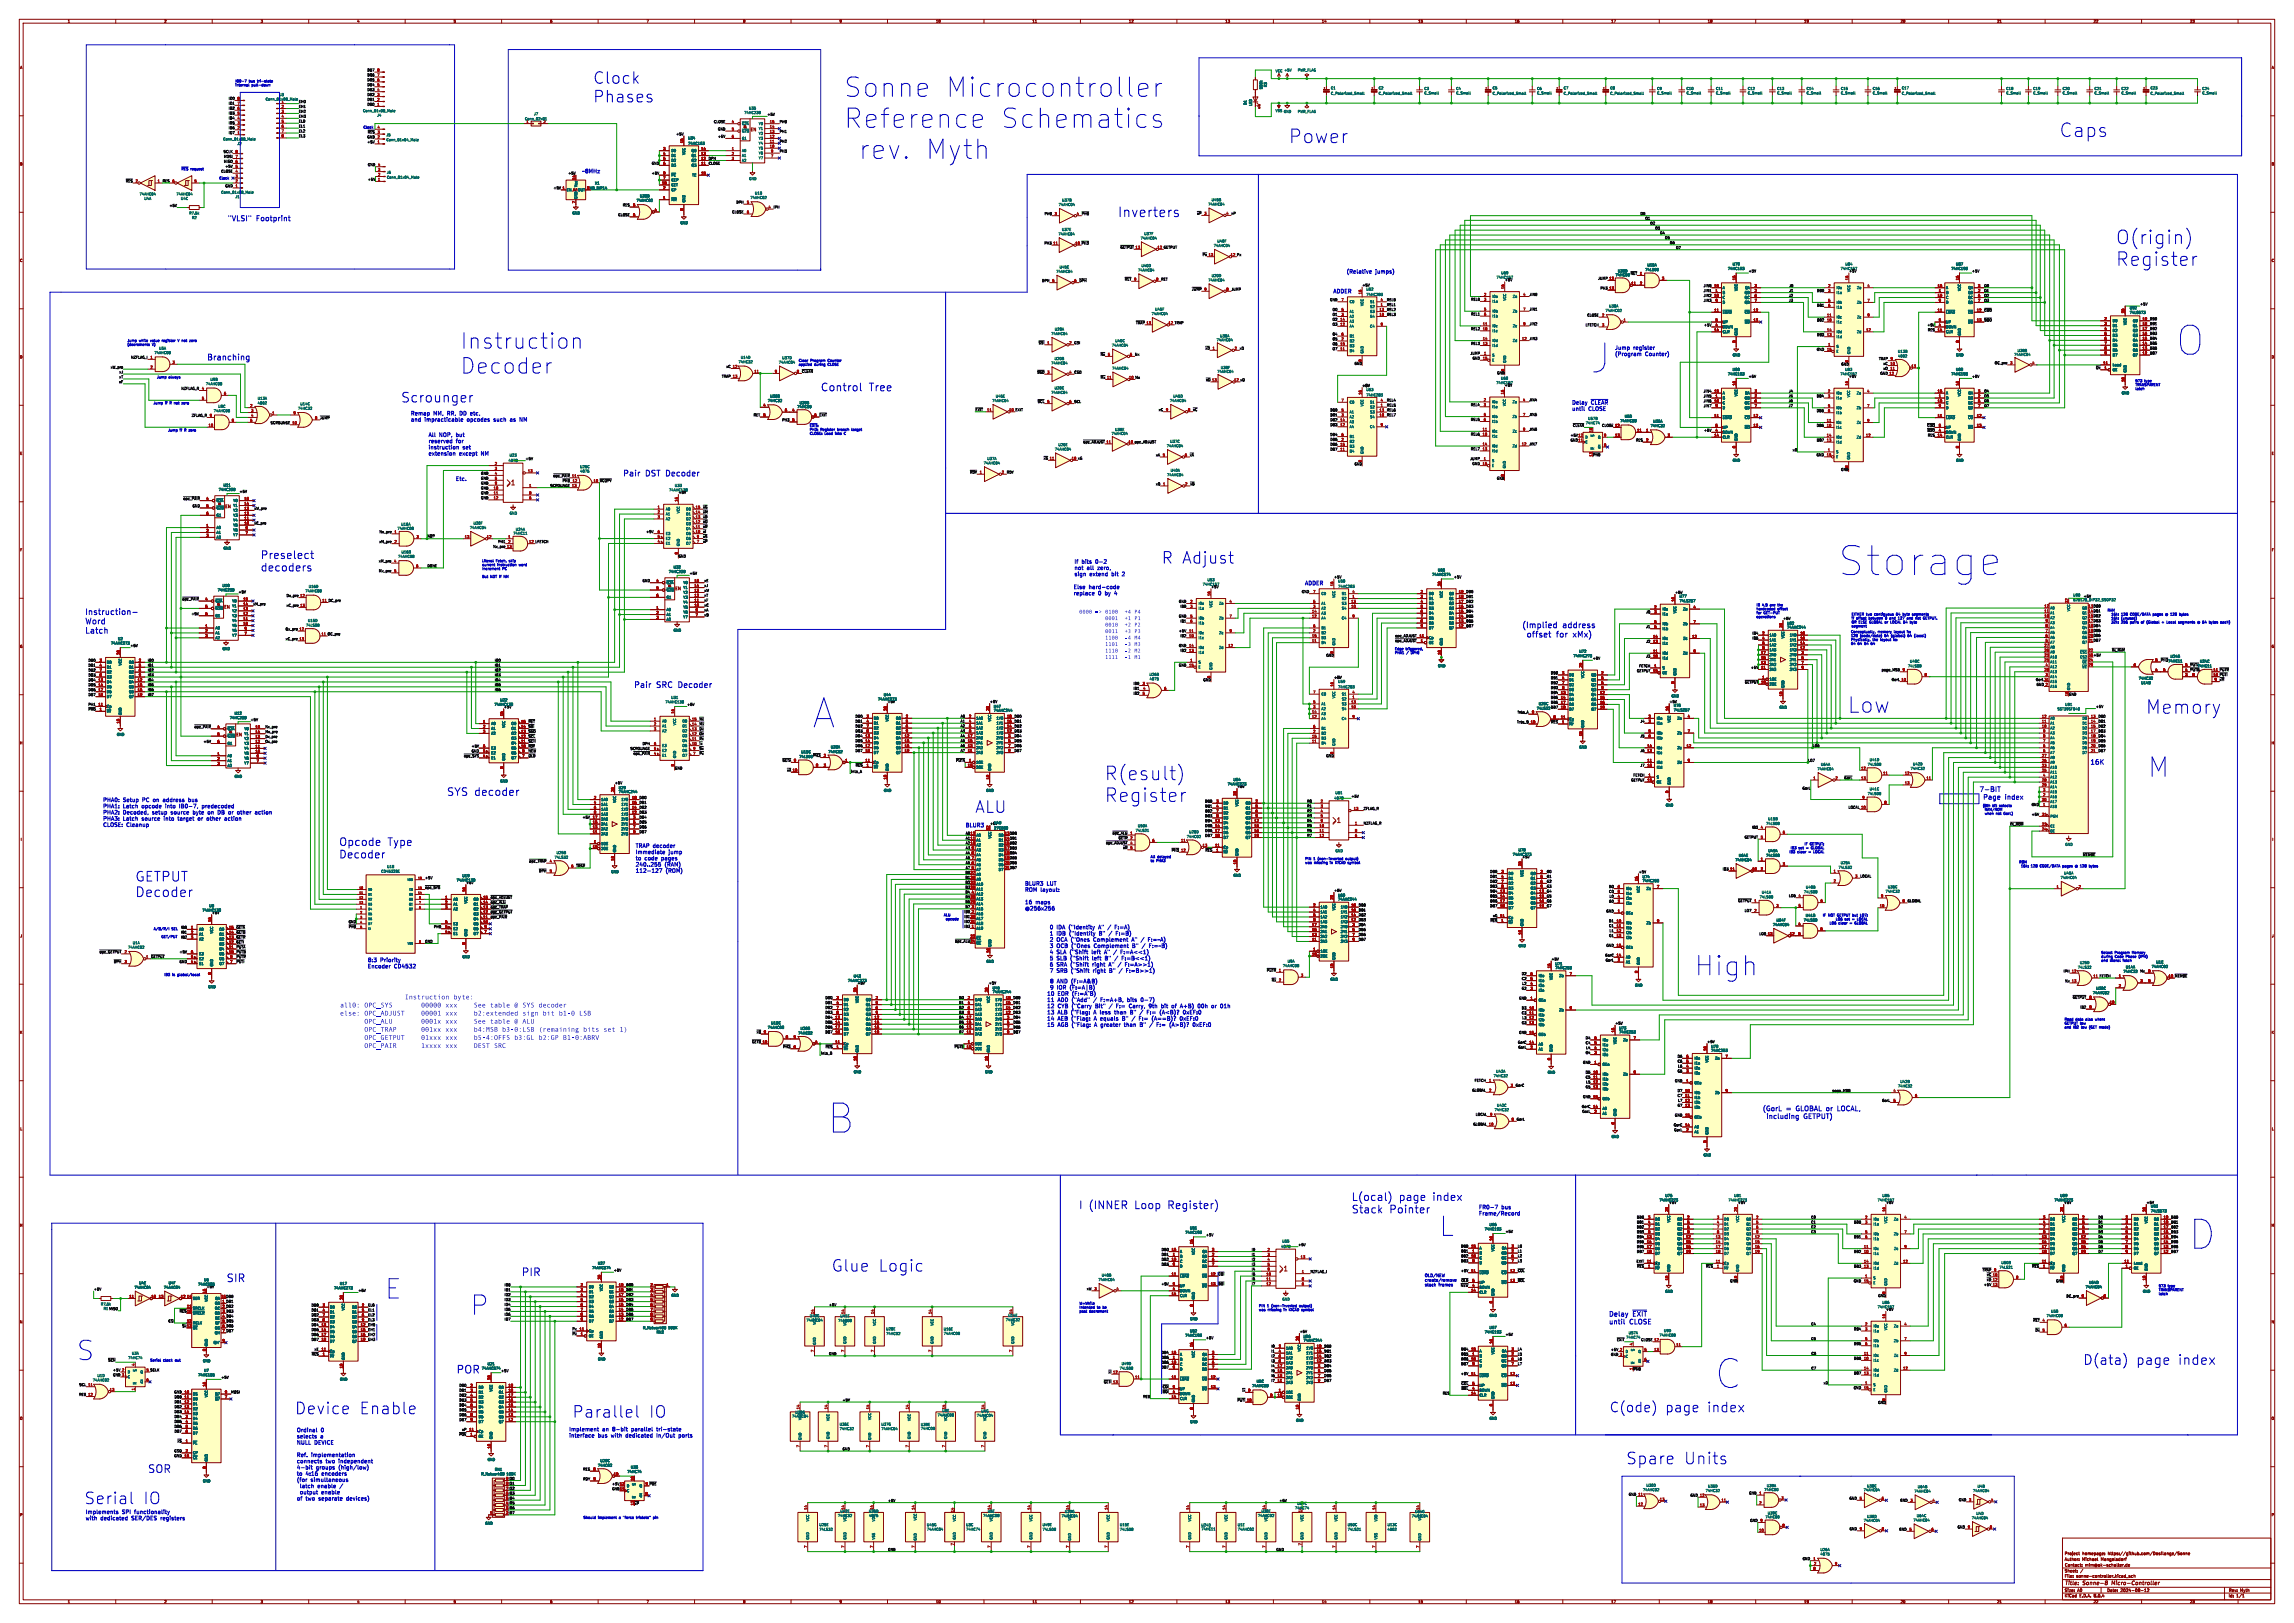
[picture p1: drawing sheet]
<svg xmlns="http://www.w3.org/2000/svg" width="1189mm" height="841mm" viewBox="0 0 1189 841" stroke-linecap="round" stroke-linejoin="round" font-family="sans-serif">
<defs><g id="words">
<g font-size="20.9" fill="#0000c2">
<text x="1127" y="185">O</text>
<text x="824" y="195">J</text>
<text x="952" y="300">Storage</text>
<text x="420" y="378">A</text>
<text x="428" y="588">B</text>
<text x="1134" y="649">D</text>
<text x="888" y="721">C</text>
</g>
<g font-size="13.9" fill="#0000c2">
<text x="437" y="51">Sonne</text>
<text x="489" y="51">Microcontroller</text>
<text x="437" y="67">Reference</text>
<text x="517" y="67">Schematics</text>
<text x="443" y="83">rev.</text>
<text x="477" y="83">Myth</text>
<text x="1113" y="403">M</text>
<text x="878" y="506">High</text>
<text x="746" y="641">L</text>
<text x="199" y="674">E</text>
<text x="243" y="682">P</text>
<text x="39" y="706">S</text>
</g>
<g font-size="11.1" fill="#0000c2">
<text x="238" y="181">Instruction</text>
<text x="238" y="194">Decoder</text>
<text x="957" y="370">Low</text>
</g>
<g font-size="9.8" fill="#0000c2">
<text x="1067" y="72">Caps</text>
<text x="668" y="75">Power</text>
</g>
<g font-size="9.7" fill="#0000c2">
<text x="1097" y="127">O(rigin)</text>
<text x="1097" y="138">Register</text>
<text x="1112" y="370">Memory</text>
<text x="572" y="405">R(esult)</text>
<text x="572" y="416">Register</text>
</g>
<g font-size="8.4" fill="#0000c2">
<text x="307" y="44">Clock</text>
<text x="307" y="54">Phases</text>
<text x="602" y="293">R Adjust</text>
<text x="505" y="422">ALU</text>
<text x="431" y="659">Glue</text>
<text x="454" y="659">Logic</text>
<text x="153" y="733">Device</text>
<text x="185" y="733">Enable</text>
<text x="297" y="735">Parallel</text>
<text x="336" y="735">IO</text>
<text x="843" y="759">Spare</text>
<text x="872" y="759">Units</text>
<text x="44" y="780">Serial</text>
<text x="73" y="780">IO</text>
</g>
<g font-size="7" fill="#0000c2">
<text x="579" y="113">Inverters</text>
<text x="208" y="209">Scrounger</text>
<text x="70" y="457">GETPUT</text>
<text x="70" y="465">Decoder</text>
<text x="1080" y="708">D(ata)</text>
<text x="1106" y="708">page</text>
<text x="1128" y="708">index</text>
<text x="834" y="732">C(ode)</text>
<text x="862" y="732">page</text>
<text x="884" y="732">index</text>
</g>
<g font-size="5.6" fill="#0000c2">
<text x="425" y="203">Control</text>
<text x="450" y="203">Tree</text>
<text x="135" y="290">Preselect</text>
<text x="135" y="296">decoders</text>
<text x="232" y="413">SYS decoder</text>
<text x="176" y="439">Opcode</text>
<text x="200" y="439">Type</text>
<text x="176" y="445">Decoder</text>
<text x="700" y="623">L(ocal)</text>
<text x="724" y="623">page</text>
<text x="741" y="623">index</text>
<text x="559" y="627">I (INNER</text>
<text x="587" y="627">Loop</text>
<text x="604" y="627">Register)</text>
<text x="700" y="629">Stack</text>
<text x="720" y="629">Pointer</text>
<text x="117" y="665">SIR</text>
<text x="270" y="662">PIR</text>
<text x="236" y="712">POR</text>
<text x="77" y="764">SOR</text>
</g>
<g font-size="4.2" fill="#0000c2">
<text x="107" y="187">Branching</text>
<text x="323" y="247">Pair</text>
<text x="334" y="247">DST Decoder</text>
<text x="44" y="319">Instruction-</text>
<text x="44" y="324">Word</text>
<text x="44" y="329">Latch</text>
<text x="789" y="326">(Implied</text>
<text x="809" y="326">address</text>
<text x="791" y="331">offset</text>
<text x="806" y="331">for</text>
<text x="814" y="331">xMx)</text>
<text x="329" y="357">Pair</text>
<text x="340" y="357">SRC Decoder</text>
</g>
<g font-size="3.8" fill="#0000c2">
<text x="118" y="115">&quot;VLSI&quot;</text>
<text x="132" y="115">Footprint</text>
</g>
<g font-size="3.5" fill="#840000">
<text x="265" y="252">1</text>
<text x="693" y="427">1</text>
<text x="665" y="659">1</text>
</g>
<g font-size="3.5" fill="#0000c2">
<text x="1083" y="396">16K</text>
<text x="1026" y="410">7-BIT</text>
<text x="1028" y="415">Page</text>
<text x="1039" y="415">index</text>
<text x="210" y="518">Instruction</text>
<text x="235" y="518">byte:</text>
<text x="176" y="522">all0:</text>
<text x="176" y="527">else:</text>
<text x="189" y="522">OPC_SYS</text>
<text x="189" y="527">OPC_ADJUST</text>
<text x="218" y="522">00000</text>
<text x="218" y="527">00001</text>
<text x="231" y="522">xxx</text>
<text x="231" y="527">xxx</text>
<text x="246" y="522">See table</text>
<text x="246" y="527">b2:extended</text>
<text x="267" y="522">@ SYS decoder</text>
<text x="271" y="527">sign</text>
<text x="281" y="527">bit</text>
<text x="290" y="527">b1-0</text>
<text x="300" y="527">LSB</text>
<text x="189" y="531">OPC_ALU</text>
<text x="218" y="531">0001x</text>
<text x="231" y="531">xxx</text>
<text x="246" y="531">See table</text>
<text x="267" y="531">@ ALU</text>
<text x="189" y="535">OPC_TRAP</text>
<text x="189" y="539">OPC_GETPUT</text>
<text x="218" y="535">001xx</text>
<text x="218" y="539">01xxx</text>
<text x="231" y="535">xxx</text>
<text x="231" y="539">xxx</text>
<text x="246" y="535">b4:MSB b3-0:LSB</text>
<text x="246" y="539">b5-4:OFFS</text>
<text x="267" y="539">b3:GL</text>
<text x="279" y="535">(remaining</text>
<text x="279" y="539">b2:GP</text>
<text x="292" y="539">B1-0:ABRV</text>
<text x="302" y="535">bits</text>
<text x="313" y="535">set</text>
<text x="321" y="535">1)</text>
<text x="189" y="543">OPC_PAIR</text>
<text x="218" y="543">1xxxx</text>
<text x="231" y="543">xxx</text>
<text x="246" y="543">DEST SRC</text>
<text x="914" y="576">(GorL</text>
<text x="925" y="576">=</text>
<text x="930" y="576">GLOBAL or</text>
<text x="952" y="576">LOCAL,</text>
<text x="915" y="580">including</text>
<text x="934" y="580">GETPUT)</text>
<text x="834" y="682">Delay</text>
<text x="846" y="682">~{EXIT}</text>
<text x="834" y="686">until</text>
<text x="844" y="686">CLOSE</text>
</g>
<g font-size="2.8" fill="#0000c2">
<text x="302" y="90">~8MHz</text>
<text x="698" y="142">(Relative</text>
<text x="713" y="142">jumps)</text>
<text x="691" y="152">ADDER</text>
<text x="837" y="181">Jump</text>
<text x="837" y="185">(Program</text>
<text x="846" y="181">register</text>
<text x="852" y="185">Counter)</text>
<text x="815" y="210">Delay</text>
<text x="824" y="210">~{CLEAR}</text>
<text x="213" y="215">Remap</text>
<text x="224" y="215">MM, RR, DD etc,</text>
<text x="815" y="213">until</text>
<text x="823" y="213">CLOSE</text>
<text x="213" y="219">and</text>
<text x="220" y="219">impracticable</text>
<text x="242" y="219">opcodes</text>
<text x="256" y="219">such</text>
<text x="264" y="219">as</text>
<text x="269" y="219">NM</text>
<text x="222" y="227">All</text>
<text x="227" y="227">NOP, but</text>
<text x="222" y="230">reserved</text>
<text x="222" y="233">instruction</text>
<text x="236" y="230">for</text>
<text x="240" y="233">set</text>
<text x="222" y="236">extension</text>
<text x="238" y="236">except</text>
<text x="249" y="236">NM</text>
<text x="236" y="249">Etc.</text>
<text x="557" y="292">If</text>
<text x="560" y="292">bits</text>
<text x="568" y="292">0-2</text>
<text x="557" y="295">not</text>
<text x="557" y="299">sign</text>
<text x="563" y="295">all</text>
<text x="565" y="299">extend</text>
<text x="569" y="295">zero,</text>
<text x="576" y="299">bit</text>
<text x="581" y="299">2</text>
<text x="556" y="305">Else</text>
<text x="564" y="305">hard-code</text>
<text x="676" y="303">ADDER</text>
<text x="556" y="309">replace</text>
<text x="569" y="309">0 by</text>
<text x="577" y="309">4</text>
<text x="559" y="318">0000</text>
<text x="568" y="318">=&gt; 0100</text>
<text x="573" y="322">0001</text>
<text x="583" y="318">+4 P4</text>
<text x="583" y="322">+1 P1</text>
<text x="573" y="325">0010</text>
<text x="573" y="328">0011</text>
<text x="583" y="325">+2 P2</text>
<text x="583" y="328">+3 P3</text>
<text x="573" y="332">1100</text>
<text x="573" y="335">1101</text>
<text x="583" y="332">-4</text>
<text x="583" y="335">-3</text>
<text x="588" y="332">M4</text>
<text x="588" y="335">M3</text>
<text x="573" y="338">1110</text>
<text x="573" y="342">1111</text>
<text x="583" y="338">-2</text>
<text x="588" y="338">M2</text>
<text x="588" y="342">M1</text>
<text x="53" y="416">PHA0:</text>
<text x="53" y="419">PHA1:</text>
<text x="64" y="416">Setup</text>
<text x="64" y="419">Latch</text>
<text x="73" y="419">opcode</text>
<text x="74" y="416">PC on</text>
<text x="84" y="416">address</text>
<text x="85" y="419">into</text>
<text x="93" y="419">IB0-7,</text>
<text x="98" y="416">bus</text>
<text x="105" y="419">predecoded</text>
<text x="53" y="422">PHA2:</text>
<text x="53" y="425">PHA3:</text>
<text x="64" y="422">Decoded,</text>
<text x="64" y="425">Latch</text>
<text x="73" y="425">source</text>
<text x="79" y="422">setup</text>
<text x="85" y="425">into</text>
<text x="88" y="422">source</text>
<text x="92" y="425">target</text>
<text x="100" y="422">byte</text>
<text x="102" y="425">or</text>
<text x="107" y="425">other</text>
<text x="108" y="422">on</text>
<text x="113" y="422">DB or</text>
<text x="116" y="425">action</text>
<text x="123" y="422">other</text>
<text x="132" y="422">action</text>
<text x="53" y="429">CLOSE: Cleanup</text>
<text x="500" y="429">BLUR3</text>
<text x="329" y="439">TRAP decoder</text>
<text x="329" y="443">Immediate</text>
<text x="346" y="443">jump</text>
<text x="329" y="446">to</text>
<text x="329" y="449">240..255</text>
<text x="334" y="446">code</text>
<text x="343" y="446">pages</text>
<text x="344" y="449">(RAM)</text>
<text x="329" y="452">112-127</text>
<text x="345" y="452">(ROM)</text>
<text x="531" y="459">BLUR3</text>
<text x="542" y="459">LUT</text>
<text x="531" y="462">ROM layout:</text>
<text x="531" y="469">16</text>
<text x="531" y="472">@256x256</text>
<text x="537" y="469">maps</text>
<text x="544" y="482">0 IDA (&quot;Identity</text>
<text x="544" y="485">1 IDB (&quot;Identity</text>
<text x="569" y="482">A&quot;</text>
<text x="569" y="485">B&quot;</text>
<text x="574" y="482">/</text>
<text x="575" y="485">/</text>
<text x="578" y="482">F:=A)</text>
<text x="578" y="485">F:=B)</text>
<text x="544" y="488">2 OCA (&quot;Ones</text>
<text x="544" y="491">3 OCB (&quot;Ones</text>
<text x="567" y="488">Complement</text>
<text x="567" y="491">Complement</text>
<text x="586" y="488">A&quot;</text>
<text x="587" y="491">B&quot;</text>
<text x="591" y="488">/</text>
<text x="592" y="491">/</text>
<text x="595" y="488">F:=~A)</text>
<text x="596" y="491">F:=~B)</text>
<text x="544" y="495">4 SLA (&quot;Shift</text>
<text x="544" y="498">5 SLB (&quot;Shift</text>
<text x="566" y="495">left</text>
<text x="566" y="498">left</text>
<text x="572" y="495">A&quot;</text>
<text x="573" y="498">B&quot;</text>
<text x="577" y="495">/</text>
<text x="578" y="498">/</text>
<text x="581" y="495">F:=A&lt;&lt;1)</text>
<text x="581" y="498">F:=B&lt;&lt;1)</text>
<text x="191" y="499">8:3</text>
<text x="191" y="502">Encoder</text>
<text x="197" y="499">Priority</text>
<text x="204" y="502">CD4532</text>
<text x="544" y="501">6 SRA (&quot;Shift</text>
<text x="566" y="501">right</text>
<text x="575" y="501">A&quot;</text>
<text x="579" y="501">/</text>
<text x="583" y="501">F:=A&gt;&gt;1)</text>
<text x="544" y="504">7 SRB (&quot;Shift</text>
<text x="544" y="510">8 AND (F:=A&amp;B)</text>
<text x="566" y="504">right</text>
<text x="575" y="504">B&quot;</text>
<text x="580" y="504">/</text>
<text x="584" y="504">F:=B&gt;&gt;1)</text>
<text x="544" y="513">9 IOR (F:=A|B)</text>
<text x="543" y="516">10</text>
<text x="543" y="519">11</text>
<text x="548" y="516">EOR (F:=A^B)</text>
<text x="548" y="519">ADD (&quot;Add&quot;</text>
<text x="567" y="519">/</text>
<text x="570" y="519">F:=A+B,</text>
<text x="584" y="519">bits</text>
<text x="591" y="519">0-7)</text>
<text x="543" y="523">12</text>
<text x="543" y="526">13</text>
<text x="548" y="523">CYB (&quot;Carry</text>
<text x="548" y="526">ALB (&quot;Flag:</text>
<text x="567" y="526">A less</text>
<text x="568" y="523">Bit&quot;</text>
<text x="575" y="523">/</text>
<text x="578" y="526">than</text>
<text x="578" y="523">F:=</text>
<text x="585" y="523">Carry,</text>
<text x="586" y="526">B&quot;</text>
<text x="591" y="526">/</text>
<text x="594" y="526">F:=</text>
<text x="595" y="523">9th</text>
<text x="601" y="526">(A&lt;B)?</text>
<text x="602" y="523">bit</text>
<text x="607" y="523">of</text>
<text x="612" y="523">A+B)</text>
<text x="613" y="526">0xEF:0</text>
<text x="621" y="523">00h</text>
<text x="628" y="523">or</text>
<text x="633" y="523">01h</text>
<text x="543" y="529">14</text>
<text x="543" y="532">15</text>
<text x="548" y="529">AEB (&quot;Flag:</text>
<text x="548" y="532">AGB (&quot;Flag:</text>
<text x="567" y="529">A equals</text>
<text x="567" y="532">A greater</text>
<text x="582" y="529">B&quot;</text>
<text x="583" y="532">than</text>
<text x="587" y="529">/</text>
<text x="590" y="529">F:=</text>
<text x="591" y="532">B&quot;</text>
<text x="596" y="532">/</text>
<text x="597" y="529">(A==B)?</text>
<text x="600" y="532">F:=</text>
<text x="606" y="532">(A&gt;B)?</text>
<text x="612" y="529">0xEF:0</text>
<text x="618" y="532">0xEF:0</text>
<text x="766" y="627">FR0-7</text>
<text x="766" y="630">Frame/Record</text>
<text x="778" y="627">bus</text>
<text x="154" y="742">Ordinal</text>
<text x="166" y="742">0</text>
<text x="295" y="742">Implement</text>
<text x="312" y="742">an</text>
<text x="317" y="742">8-bit</text>
<text x="327" y="742">parallel</text>
<text x="340" y="742">tri-state</text>
<text x="154" y="745">selects</text>
<text x="154" y="749">NULL DEVICE</text>
<text x="166" y="745">a</text>
<text x="295" y="745">interface</text>
<text x="310" y="745">bus</text>
<text x="317" y="745">with</text>
<text x="324" y="745">dedicated</text>
<text x="340" y="745">In/Out</text>
<text x="352" y="745">ports</text>
<text x="154" y="755">Ref.</text>
<text x="161" y="755">implementation</text>
<text x="154" y="758">connects</text>
<text x="154" y="762">4-bit</text>
<text x="164" y="762">groups</text>
<text x="169" y="758">two</text>
<text x="175" y="758">independent</text>
<text x="175" y="762">(high/low)</text>
<text x="154" y="765">to</text>
<text x="154" y="768">(for</text>
<text x="158" y="765">4:16</text>
<text x="161" y="768">simultaneous</text>
<text x="167" y="765">encoders</text>
<text x="155" y="771">latch</text>
<text x="164" y="771">enable</text>
<text x="154" y="778">of</text>
<text x="155" y="774">output</text>
<text x="158" y="778">two</text>
<text x="165" y="778">separate</text>
<text x="166" y="774">enable</text>
<text x="179" y="778">devices)</text>
<text x="44" y="785">Implements</text>
<text x="63" y="785">SPI functionality</text>
<text x="44" y="788">with</text>
<text x="52" y="788">dedicated</text>
<text x="68" y="788">SER/DES</text>
<text x="83" y="788">registers</text>
</g>
<g font-size="2.8" fill="#840000">
<text x="1070" y="822">Title:</text>
<text x="1080" y="822">Sonne-8</text>
<text x="1095" y="822">Micro-Controller</text>
</g>
<g font-size="2.1" fill="#006464">
<text x="385" y="67">&amp;</text>
<text x="113" y="262">&amp;</text>
<text x="346" y="305">&amp;</text>
<text x="112" y="314">&amp;</text>
<text x="119" y="380">&amp;</text>
</g>
<g font-size="2.1" fill="#840000">
<text x="389" y="68">EN</text>
<text x="117" y="264">EN</text>
<text x="350" y="306">EN</text>
<text x="116" y="316">EN</text>
<text x="122" y="382">EN</text>
<text x="1070" y="809">Author:</text>
<text x="1070" y="806">Project</text>
<text x="1079" y="809">Michael</text>
<text x="1079" y="806">homepage:</text>
<text x="1089" y="809">Mangelsdorf</text>
<text x="1093" y="806">https://github.com/Dosflange/Sonne</text>
<text x="1070" y="815">Sheet:</text>
<text x="1070" y="812">Contact:</text>
<text x="1081" y="812">mim@ok-schalter.de</text>
<text x="1070" y="818">File:</text>
<text x="1076" y="818">sonne-controller.kicad_sch</text>
<text x="1070" y="828">KiCad</text>
<text x="1070" y="825">Size:</text>
<text x="1077" y="825">A0</text>
<text x="1078" y="828">E.D.A.</text>
<text x="1085" y="828">8.0.4</text>
<text x="1092" y="825">Date:</text>
<text x="1099" y="825">2024-08-12</text>
<text x="1155" y="825">Rev:</text>
<text x="1155" y="828">Id:</text>
<text x="1159" y="828">1/1</text>
<text x="1161" y="825">Myth</text>
</g>
<g font-size="2.1" fill="#0000c2">
<text x="738" y="662">OLD/NEW</text>
<text x="738" y="664">create/remove</text>
<text x="738" y="667">stack</text>
<text x="746" y="667">frames</text>
</g>
<g font-size="1.8" fill="#840000">
<text x="35" y="12">1</text>
<text x="85" y="12">2</text>
<text x="135" y="12">3</text>
<text x="185" y="12">4</text>
<text x="235" y="12">5</text>
<text x="285" y="12">6</text>
<text x="335" y="12">7</text>
<text x="385" y="12">8</text>
<text x="435" y="12">9</text>
<text x="485" y="12">10</text>
<text x="535" y="12">11</text>
<text x="585" y="12">12</text>
<text x="635" y="12">13</text>
<text x="685" y="12">14</text>
<text x="735" y="12">15</text>
<text x="785" y="12">16</text>
<text x="835" y="12">17</text>
<text x="885" y="12">18</text>
<text x="935" y="12">19</text>
<text x="985" y="12">20</text>
<text x="1035" y="12">21</text>
<text x="1085" y="12">22</text>
<text x="1135" y="12">23</text>
<text x="10" y="36">A</text>
<text x="1177" y="36">A</text>
<text x="10" y="86">B</text>
<text x="1177" y="86">B</text>
<text x="10" y="136">C</text>
<text x="1177" y="136">C</text>
<text x="10" y="186">D</text>
<text x="1177" y="186">D</text>
<text x="10" y="236">E</text>
<text x="1177" y="236">E</text>
<text x="10" y="286">F</text>
<text x="1177" y="286">F</text>
<text x="10" y="336">G</text>
<text x="1177" y="336">G</text>
<text x="10" y="386">H</text>
<text x="1177" y="386">H</text>
<text x="11" y="436">I</text>
<text x="521" y="433">13 DB0</text>
<text x="521" y="435">14 DB1</text>
<text x="521" y="438">15 DB2</text>
<text x="1178" y="436">I</text>
<text x="521" y="440">17 DB3</text>
<text x="521" y="443">18 DB4</text>
<text x="521" y="445">19 DB5</text>
<text x="521" y="448">20 DB6</text>
<text x="10" y="486">J</text>
<text x="1177" y="486">J</text>
<text x="10" y="536">K</text>
<text x="1177" y="536">K</text>
<text x="10" y="586">L</text>
<text x="1177" y="586">L</text>
<text x="10" y="636">M</text>
<text x="1177" y="636">M</text>
<text x="115" y="673">15 DB0</text>
<text x="115" y="678">2 DB2</text>
<text x="93" y="680">~{RES}</text>
<text x="115" y="683">4 DB4</text>
<text x="10" y="686">N</text>
<text x="1177" y="686">N</text>
<text x="10" y="736">O</text>
<text x="1177" y="736">O</text>
<text x="10" y="786">P</text>
<text x="1177" y="786">P</text>
<text x="35" y="831">1</text>
<text x="85" y="831">2</text>
<text x="135" y="831">3</text>
<text x="185" y="831">4</text>
<text x="235" y="831">5</text>
<text x="285" y="831">6</text>
<text x="335" y="831">7</text>
<text x="385" y="831">8</text>
<text x="435" y="831">9</text>
<text x="485" y="831">10</text>
<text x="535" y="831">11</text>
<text x="585" y="831">12</text>
<text x="635" y="831">13</text>
<text x="685" y="831">14</text>
<text x="735" y="831">15</text>
<text x="785" y="831">16</text>
<text x="835" y="831">17</text>
<text x="885" y="831">18</text>
<text x="935" y="831">19</text>
<text x="985" y="831">20</text>
<text x="1035" y="831">21</text>
<text x="1085" y="831">22</text>
<text x="1135" y="831">23</text>
</g>
<g font-size="1.8" fill="#0f0f0f">
<text x="190" y="37">DB7</text>
<text x="190" y="40">DB6</text>
<text x="190" y="42">DB5</text>
<text x="190" y="47">DB3</text>
<text x="190" y="45">DB4</text>
<text x="118" y="52">IO0</text>
<text x="155" y="53">EH0</text>
<text x="190" y="52">DB1</text>
<text x="190" y="50">DB2</text>
<text x="118" y="59">IO3</text>
<text x="118" y="57">IO2</text>
<text x="118" y="54">IO1</text>
<text x="155" y="56">EH1</text>
<text x="155" y="59">EH2</text>
<text x="190" y="55">DB0</text>
<text x="118" y="64">IO5</text>
<text x="118" y="62">IO4</text>
<text x="155" y="61">EH3</text>
<text x="155" y="64">EL0</text>
<text x="370" y="64">CLOSE</text>
<text x="398" y="60">+5V</text>
<text x="404" y="64">PH0</text>
<text x="118" y="70">IO7</text>
<text x="118" y="67">IO6</text>
<text x="155" y="69">EL2</text>
<text x="155" y="66">EL1</text>
<text x="155" y="71">EL3</text>
<text x="190" y="72">GND</text>
<text x="191" y="69">~{RES}</text>
<text x="350" y="70">+5V</text>
<text x="372" y="68">GND</text>
<text x="372" y="71">+5V</text>
<text x="404" y="69">PH1</text>
<text x="190" y="74">+5V</text>
<text x="404" y="74">PH2</text>
<text x="116" y="79">SCLK</text>
<text x="116" y="82">MOSI</text>
<text x="367" y="83">DPH</text>
<text x="404" y="79">PH3</text>
<text x="115" y="90">CLOSE</text>
<text x="116" y="84">MISO</text>
<text x="117" y="87">+5V</text>
<text x="191" y="86">GND</text>
<text x="338" y="85">GND</text>
<text x="367" y="85">CLOSE</text>
<text x="65" y="95">~{RES}</text>
<text x="84" y="95">RES</text>
<text x="191" y="94">+5V</text>
<text x="294" y="91">+5V</text>
<text x="338" y="91">+5V</text>
<text x="117" y="97">GND</text>
<text x="287" y="98">+5V</text>
<text x="88" y="107">+5V</text>
<text x="323" y="107">RES</text>
<text x="381" y="106">DPH</text>
<text x="320" y="112">CLOSE</text>
<text x="379" y="111">CLOSE</text>
<text x="401" y="108">IPH</text>
<text x="541" y="112">PH0</text>
<text x="561" y="112">~{PH0}</text>
<text x="620" y="111">~{xP}3</text>
<text x="638" y="111">xP</text>
<text x="850" y="111">O0</text>
<text x="853" y="114">O1</text>
<text x="855" y="116">O2</text>
<text x="858" y="119">O3</text>
<text x="860" y="122">O4</text>
<text x="863" y="124">O5</text>
<text x="541" y="127">PH3</text>
<text x="560" y="127">~{PH3}</text>
<text x="581" y="129">~{GETPUT}</text>
<text x="603" y="129">GETPUT</text>
<text x="865" y="127">O6</text>
<text x="869" y="129">O7</text>
<text x="623" y="133">~{Px}</text>
<text x="641" y="133">Px</text>
<text x="845" y="142">~{RET}</text>
<text x="906" y="141">+5V</text>
<text x="958" y="141">+5V</text>
<text x="1022" y="141">+5V</text>
<text x="540" y="146">DPH</text>
<text x="559" y="146">~{DPH}</text>
<text x="583" y="145">~{RET}</text>
<text x="602" y="145">RET</text>
<text x="706" y="148">+5V</text>
<text x="780" y="146">+5V</text>
<text x="828" y="145">JUMP 12</text>
<text x="883" y="149">JIN0</text>
<text x="927" y="149">J0</text>
<text x="1028" y="149">O0</text>
<text x="618" y="151">~{JUMP}9</text>
<text x="638" y="151">JUMP</text>
<text x="762" y="156">REL0</text>
<text x="793" y="153">JIN0</text>
<text x="829" y="150">PH3</text>
<text x="883" y="151">JIN1</text>
<text x="883" y="154">JIN2</text>
<text x="927" y="154">J2</text>
<text x="927" y="151">J1</text>
<text x="942" y="151">DB0</text>
<text x="1028" y="154">O2</text>
<text x="1028" y="151">O1</text>
<text x="689" y="156">GND</text>
<text x="691" y="161">O0</text>
<text x="719" y="159">REL1</text>
<text x="719" y="156">REL0</text>
<text x="719" y="161">REL2</text>
<text x="793" y="161">JIN1</text>
<text x="883" y="156">JIN3</text>
<text x="927" y="156">J3</text>
<text x="942" y="159">DB1</text>
<text x="1028" y="156">O3</text>
<text x="1028" y="162">~{COO}</text>
<text x="1109" y="158">+5V</text>
<text x="691" y="166">O2</text>
<text x="691" y="164">O1</text>
<text x="719" y="164">REL3</text>
<text x="762" y="164">REL1</text>
<text x="823" y="164">CLOSE</text>
<text x="942" y="167">DB2</text>
<text x="1028" y="167">~{BOO}</text>
<text x="1114" y="166">DB0</text>
<text x="589" y="168">~{TRAP}</text>
<text x="609" y="168">TRAP</text>
<text x="691" y="169">O3</text>
<text x="691" y="174">O4</text>
<text x="762" y="171">REL2</text>
<text x="793" y="169">JIN2</text>
<text x="822" y="169">LFETCH</text>
<text x="883" y="169">+5V</text>
<text x="999" y="169">+5V</text>
<text x="999" y="172">RES</text>
<text x="1114" y="174">DB3</text>
<text x="1114" y="171">DB2</text>
<text x="1114" y="168">DB1</text>
<text x="538" y="178">~{SSI}1</text>
<text x="557" y="178">CSI</text>
<text x="691" y="179">O6</text>
<text x="691" y="176">O5</text>
<text x="762" y="179">REL3</text>
<text x="793" y="176">JIN3</text>
<text x="942" y="174">DB3</text>
<text x="1114" y="176">DB4</text>
<text x="1114" y="179">DB5</text>
<text x="68" y="186">NZFLAG_I</text>
<text x="570" y="184">~{Nx}5</text>
<text x="588" y="184">Nx</text>
<text x="625" y="181">~{xD}1</text>
<text x="642" y="181">xD</text>
<text x="691" y="182">O7</text>
<text x="762" y="184">JUMP</text>
<text x="942" y="182">GND</text>
<text x="1114" y="181">DB6</text>
<text x="1114" y="184">DB7</text>
<text x="57" y="191">xW_pre</text>
<text x="376" y="191">xC 12</text>
<text x="702" y="189">GND</text>
<text x="706" y="188" transform="rotate(-90 706 188)">8</text>
<text x="763" y="186">GND</text>
<text x="954" y="189">GND</text>
<text x="958" y="188" transform="rotate(-90 958 188)">8</text>
<text x="974" y="187">TRAP</text>
<text x="976" y="192">xO</text>
<text x="976" y="189">xC</text>
<text x="1034" y="189">OC_pre</text>
<text x="1086" y="191">~{Ox}1</text>
<text x="62" y="196">xT</text>
<text x="62" y="194">xJ</text>
<text x="374" y="196">TRAP 13</text>
<text x="415" y="193">~{CLEAR}</text>
<text x="537" y="194">~{SSO}</text>
<text x="557" y="194">CSO</text>
<text x="570" y="196">~{Mx}</text>
<text x="588" y="196">Mx</text>
<text x="625" y="198">~{xO}</text>
<text x="643" y="198">xO</text>
<text x="776" y="194">GND</text>
<text x="780" y="192" transform="rotate(-90 780 192)">8</text>
<text x="906" y="196">+5V</text>
<text x="958" y="196">+5V</text>
<text x="974" y="194">GND 12</text>
<text x="1022" y="196">+5V</text>
<text x="62" y="199">xF</text>
<text x="94" y="202">NZFLAG_R</text>
<text x="706" y="201">+5V</text>
<text x="780" y="200">+5V</text>
<text x="883" y="203">JIN4</text>
<text x="927" y="203">J4</text>
<text x="1028" y="203">O4</text>
<text x="538" y="209">~{SCL}5</text>
<text x="557" y="209">SCL</text>
<text x="719" y="208">REL4</text>
<text x="792" y="208">JIN4</text>
<text x="883" y="206">JIN5</text>
<text x="883" y="209">JIN6</text>
<text x="927" y="209">J6</text>
<text x="927" y="206">J5</text>
<text x="942" y="206">DB4</text>
<text x="1028" y="209">O6</text>
<text x="1028" y="206">O5</text>
<text x="390" y="216">RET</text>
<text x="425" y="216">~{EXIT}</text>
<text x="505" y="213">~{EXIT}11</text>
<text x="526" y="213">EXIT</text>
<text x="600" y="213">xC</text>
<text x="618" y="213">~{xC}</text>
<text x="689" y="216">DB1</text>
<text x="689" y="213">DB0</text>
<text x="719" y="213">REL6</text>
<text x="719" y="216">REL7</text>
<text x="719" y="211">REL5</text>
<text x="762" y="211">REL4</text>
<text x="792" y="216">JIN5</text>
<text x="883" y="211">JIN7</text>
<text x="927" y="211">J7</text>
<text x="942" y="214">DB5</text>
<text x="1028" y="211">O7</text>
<text x="99" y="216">ZFLAG_R</text>
<text x="140" y="220">SCROUNGE 10</text>
<text x="166" y="217">~{JUMP}</text>
<text x="405" y="218">PH3</text>
<text x="689" y="221">DB3</text>
<text x="689" y="218">DB2</text>
<text x="762" y="218">REL5</text>
<text x="815" y="221">~{CLEAR}</text>
<text x="830" y="221">CLOSE 12</text>
<text x="942" y="221">DB6</text>
<text x="999" y="221">~{COO}5</text>
<text x="689" y="226">DB4</text>
<text x="762" y="226">REL6</text>
<text x="792" y="223">JIN6</text>
<text x="814" y="226">+5V 12</text>
<text x="883" y="224">+5V</text>
<text x="999" y="224">~{BOO}4</text>
<text x="999" y="226">RES</text>
<text x="561" y="230">~{opc_ADJUST}</text>
<text x="588" y="230">opc_ADJUST</text>
<text x="689" y="229">DB5</text>
<text x="689" y="234">DB7</text>
<text x="689" y="231">DB6</text>
<text x="762" y="233">REL7</text>
<text x="792" y="231">JIN7</text>
<text x="814" y="229">GND11</text>
<text x="848" y="229">RES</text>
<text x="929" y="234">xO</text>
<text x="942" y="229">DB7</text>
<text x="272" y="238">+5V</text>
<text x="541" y="238">~{xG}</text>
<text x="559" y="238">xG</text>
<text x="599" y="237">xA</text>
<text x="617" y="237">~{xA}</text>
<text x="706" y="240" transform="rotate(-90 706 240)">8</text>
<text x="762" y="238">JUMP</text>
<text x="826" y="236">~{PH0}</text>
<text x="941" y="236">GND</text>
<text x="503" y="245">~{RDY}</text>
<text x="522" y="245">RDY</text>
<text x="702" y="241">GND</text>
<text x="763" y="241">GND</text>
<text x="954" y="244">GND</text>
<text x="958" y="243" transform="rotate(-90 958 243)">8</text>
<text x="249" y="249">GND</text>
<text x="249" y="251">GND</text>
<text x="249" y="246">GND</text>
<text x="287" y="247">~{opc_PAIR}11</text>
<text x="291" y="250">~{PH3}12</text>
<text x="311" y="250">~{RCOPY}</text>
<text x="599" y="252">xB</text>
<text x="617" y="252">~{xB}</text>
<text x="776" y="249">GND</text>
<text x="780" y="247" transform="rotate(-90 780 247)">8</text>
<text x="124" y="255">+5V</text>
<text x="249" y="256">GND</text>
<text x="249" y="254">GND</text>
<text x="285" y="252">SCROUNGE 13</text>
<text x="352" y="256">+5V</text>
<text x="95" y="259">~{opc_PAIR}</text>
<text x="100" y="263">GND</text>
<text x="249" y="259">GND</text>
<text x="364" y="264">~{xG}</text>
<text x="132" y="264">xW_pre</text>
<text x="364" y="269">~{xD}</text>
<text x="364" y="266">~{xM}</text>
<text x="132" y="272">xC_pre</text>
<text x="364" y="274">~{xR}</text>
<text x="364" y="271">~{xO}</text>
<text x="196" y="281">xM_pre</text>
<text x="197" y="276">Nx_pre</text>
<text x="221" y="279">NOP</text>
<text x="258" y="281">PH1</text>
<text x="277" y="281">LFETCH</text>
<text x="335" y="276">+5V</text>
<text x="364" y="279">~{xS}</text>
<text x="364" y="281">~{xP}</text>
<text x="364" y="276">~{xI}</text>
<text x="256" y="284">Nx_pre</text>
<text x="196" y="292">xM_pre</text>
<text x="352" y="289">GND</text>
<text x="196" y="297">Mx_pre</text>
<text x="221" y="294">DONE</text>
<text x="357" y="298">+5V</text>
<text x="691" y="300">+5V</text>
<text x="753" y="300">+5V</text>
<text x="333" y="302">GND</text>
<text x="365" y="302">xE</text>
<text x="365" y="304">xJ</text>
<text x="628" y="305">+5V</text>
<text x="94" y="311">~{opc_PAIR}</text>
<text x="123" y="308">+5V</text>
<text x="148" y="309">Dx_pre</text>
<text x="170" y="312">DC_pre</text>
<text x="365" y="309">xT</text>
<text x="365" y="312">xF</text>
<text x="365" y="307">xW</text>
<text x="675" y="307">GND</text>
<text x="760" y="310">DB1</text>
<text x="760" y="307">DB0</text>
<text x="868" y="308">+5V</text>
<text x="1080" y="310">+5V</text>
<text x="131" y="314">xM_pre</text>
<text x="148" y="314">xC_pre</text>
<text x="365" y="314">xC</text>
<text x="365" y="317">xA</text>
<text x="611" y="312">GND</text>
<text x="612" y="315">IB0</text>
<text x="760" y="315">DB3</text>
<text x="760" y="318">DB4</text>
<text x="760" y="312">DB2</text>
<text x="853" y="318">J0</text>
<text x="1082" y="315">13 DB0</text>
<text x="1082" y="317">14 DB1</text>
<text x="99" y="319">+5V</text>
<text x="365" y="319">xB</text>
<text x="611" y="320">GND</text>
<text x="612" y="323">IB1</text>
<text x="760" y="323">DB6</text>
<text x="760" y="320">DB5</text>
<text x="924" y="321">+5V</text>
<text x="1082" y="320">15 DB2</text>
<text x="1082" y="322">17 DB3</text>
<text x="148" y="327">Ox_pre</text>
<text x="170" y="329">OC_pre</text>
<text x="611" y="328">+5V</text>
<text x="760" y="325">DB7</text>
<text x="853" y="326">J1</text>
<text x="908" y="329">IB4</text>
<text x="1082" y="325">18 DB4</text>
<text x="1082" y="328">19 DB5</text>
<text x="148" y="332">xC_pre</text>
<text x="611" y="335">GND</text>
<text x="612" y="330">IB2</text>
<text x="723" y="333">~{opc_ADJUST}1</text>
<text x="723" y="330">opc_ADJUST</text>
<text x="853" y="333">J2</text>
<text x="908" y="331">IB5</text>
<text x="1082" y="330">20 DB6</text>
<text x="1082" y="333">21 DB7</text>
<text x="612" y="338">IB2</text>
<text x="687" y="340">GND</text>
<text x="691" y="339" transform="rotate(-90 691 339)">8</text>
<text x="853" y="341">J3</text>
<text x="1082" y="340">30 +5V</text>
<text x="1095" y="338">~{IN_RAM}</text>
<text x="46" y="343">DB0</text>
<text x="46" y="345">DB1</text>
<text x="76" y="343">IB0</text>
<text x="76" y="345">IB1</text>
<text x="256" y="343">IB0</text>
<text x="256" y="345">IB1</text>
<text x="611" y="345">GND</text>
<text x="849" y="346">FETCH</text>
<text x="907" y="347">+5V</text>
<text x="975" y="348">page_MSB</text>
<text x="1120" y="343">~{PH3}</text>
<text x="1135" y="348">~{PUTB}</text>
<text x="1135" y="345">~{PUTA}</text>
<text x="1150" y="348">~{PUTR}</text>
<text x="46" y="351">DB3</text>
<text x="46" y="353">DB4</text>
<text x="46" y="348">DB2</text>
<text x="76" y="353">IB4</text>
<text x="76" y="351">IB3</text>
<text x="76" y="348">IB2</text>
<text x="256" y="348">IB2</text>
<text x="256" y="353">IB4</text>
<text x="256" y="351">IB3</text>
<text x="624" y="353">GND</text>
<text x="627" y="352" transform="rotate(-90 627 352)">8</text>
<text x="691" y="352">+5V</text>
<text x="804" y="349">DB0</text>
<text x="804" y="352">DB1</text>
<text x="848" y="348">GETPUT 15</text>
<text x="980" y="353">GorL 10</text>
<text x="1055" y="353">GorL 31</text>
<text x="1150" y="353">~{xM}</text>
<text x="1150" y="350">~{PUTI}</text>
<text x="46" y="356">DB5</text>
<text x="46" y="358">DB6</text>
<text x="76" y="356">IB5</text>
<text x="76" y="358">IB6</text>
<text x="256" y="356">IB5</text>
<text x="256" y="358">IB6</text>
<text x="587" y="355">IB0</text>
<text x="587" y="357">IB1</text>
<text x="804" y="360">DB4</text>
<text x="804" y="355">DB2</text>
<text x="804" y="357">DB3</text>
<text x="904" y="354">~{GETPUT}</text>
<text x="1055" y="355">GND 2</text>
<text x="46" y="366">PH1</text>
<text x="46" y="361">DB7</text>
<text x="77" y="361">IB7</text>
<text x="356" y="366">+5V</text>
<text x="513" y="364">+5V</text>
<text x="587" y="360">IB2</text>
<text x="804" y="365">DB6</text>
<text x="804" y="362">DB5</text>
<text x="865" y="364">+5V</text>
<text x="1072" y="361" transform="rotate(-90 1072 361)">16</text>
<text x="1072" y="361">GND</text>
<text x="46" y="368">~{PH0}1</text>
<text x="443" y="372">DB0</text>
<text x="498" y="372">A0</text>
<text x="526" y="372">DB0</text>
<text x="787" y="370">into_A</text>
<text x="1086" y="367">+5V</text>
<text x="1087" y="372">DB0</text>
<text x="101" y="377">~{opc_PAIR}</text>
<text x="130" y="374">+5V</text>
<text x="137" y="377">Nx_pre</text>
<text x="274" y="377">~{SSI}</text>
<text x="274" y="375">~{RET}</text>
<text x="362" y="376">~{Mx}</text>
<text x="362" y="373">~{Nx}</text>
<text x="443" y="374">DB1</text>
<text x="443" y="377">DB2</text>
<text x="498" y="374">A1</text>
<text x="498" y="377">A2</text>
<text x="526" y="374">DB1</text>
<text x="526" y="377">DB2</text>
<text x="786" y="375">into_B</text>
<text x="804" y="375">~{RES}1</text>
<text x="850" y="375">J4</text>
<text x="1087" y="375">DB1</text>
<text x="1087" y="377">DB2</text>
<text x="137" y="380">Mx_pre</text>
<text x="137" y="382">Dx_pre</text>
<text x="274" y="380">~{SSO}</text>
<text x="274" y="382">~{SCL}</text>
<text x="362" y="384">~{Rx}</text>
<text x="362" y="379">~{Dx}</text>
<text x="362" y="381">~{Ox}</text>
<text x="443" y="382">DB4</text>
<text x="443" y="380">DB3</text>
<text x="498" y="382">A4</text>
<text x="498" y="380">A3</text>
<text x="526" y="382">DB4</text>
<text x="526" y="380">DB3</text>
<text x="850" y="382">J5</text>
<text x="1087" y="380">DB3</text>
<text x="1087" y="382">DB4</text>
<text x="105" y="385">+5V</text>
<text x="137" y="385">Ox_pre</text>
<text x="244" y="390">GND</text>
<text x="244" y="387">+5V</text>
<text x="274" y="385">~{SCH}</text>
<text x="274" y="390">~{NEW}</text>
<text x="327" y="389">SCROUNGE</text>
<text x="333" y="386">DPH</text>
<text x="362" y="389">~{Sx}</text>
<text x="362" y="386">~{Ix}</text>
<text x="443" y="385">DB5</text>
<text x="443" y="387">DB6</text>
<text x="443" y="390">DB7</text>
<text x="498" y="385">A5</text>
<text x="498" y="390">A7</text>
<text x="498" y="387">A6</text>
<text x="526" y="385">DB5</text>
<text x="526" y="387">DB6</text>
<text x="526" y="390">DB7</text>
<text x="850" y="390">J6</text>
<text x="1087" y="385">DB5</text>
<text x="1087" y="387">DB6</text>
<text x="1087" y="390">DB7</text>
<text x="240" y="392">~{opc_SYS} 4</text>
<text x="274" y="392">~{OLD}</text>
<text x="328" y="391">~{opc_PAIR} 4</text>
<text x="362" y="391">~{Px}</text>
<text x="405" y="395">~{GETA}</text>
<text x="495" y="395">~{PUTA}1</text>
<text x="687" y="392">GND</text>
<text x="691" y="391" transform="rotate(-90 691 391)">8</text>
<text x="350" y="399">GND</text>
<text x="408" y="400">~{xA}</text>
<text x="443" y="397">~{RES}1</text>
<text x="850" y="397">J7</text>
<text x="319" y="406">+5V</text>
<text x="845" y="405">GETPUT 15</text>
<text x="846" y="402">FETCH</text>
<text x="956" y="404">~{GorL}</text>
<text x="700" y="413">+5V</text>
<text x="934" y="409">GorL</text>
<text x="331" y="414">DB0</text>
<text x="331" y="417">DB1</text>
<text x="331" y="419">DB2</text>
<text x="624" y="416">DB0</text>
<text x="624" y="418">DB1</text>
<text x="677" y="418">R1</text>
<text x="677" y="416">R0</text>
<text x="707" y="420">ZFLAG_R</text>
<text x="958" y="419">LOCAL 10</text>
<text x="1053" y="418">GND</text>
<text x="302" y="424">+5V</text>
<text x="331" y="424">DB4</text>
<text x="331" y="422">DB3</text>
<text x="624" y="421">DB2</text>
<text x="624" y="424">DB3</text>
<text x="677" y="424">R3</text>
<text x="677" y="421">R2</text>
<text x="1053" y="423">+5V</text>
<text x="331" y="432">DB7</text>
<text x="331" y="427">DB5</text>
<text x="331" y="429">DB6</text>
<text x="513" y="427">+5V</text>
<text x="624" y="426">DB4</text>
<text x="624" y="429">DB5</text>
<text x="624" y="431">DB6</text>
<text x="677" y="426">R4</text>
<text x="677" y="429">R5</text>
<text x="677" y="431">R6</text>
<text x="707" y="427">NZFLAG_R</text>
<text x="908" y="429">IB3</text>
<text x="1042" y="428">~{IN_ROM}</text>
<text x="500" y="433">A012</text>
<text x="500" y="438">A210</text>
<text x="500" y="435">A111</text>
<text x="573" y="438">~{opc_ADJUST}4</text>
<text x="577" y="432">~{opc_ALU}1</text>
<text x="580" y="435">~{GETR}</text>
<text x="624" y="434">DB7</text>
<text x="677" y="434">R7</text>
<text x="904" y="435">GETPUT 5</text>
<text x="500" y="440">A3</text>
<text x="500" y="443">A4</text>
<text x="582" y="440">~{xR}5</text>
<text x="607" y="441">~{PH3}12</text>
<text x="625" y="441">~{RES}1</text>
<text x="1079" y="444">~{MEMOE}</text>
<text x="274" y="447">~{opc_TRAP}4</text>
<text x="299" y="450">~{TRAP}</text>
<text x="500" y="445">A5</text>
<text x="500" y="448">A6</text>
<text x="220" y="456">+5V</text>
<text x="279" y="452">~{DPH}5</text>
<text x="500" y="453">B0</text>
<text x="500" y="455">B1</text>
<text x="500" y="450">A7</text>
<text x="772" y="452">DB0</text>
<text x="772" y="455">DB1</text>
<text x="802" y="452">G0</text>
<text x="802" y="455">G1</text>
<text x="849" y="453">+5V</text>
<text x="893" y="451">IB3</text>
<text x="964" y="455">LOCAL</text>
<text x="220" y="461">~{opc_SYS}</text>
<text x="500" y="461">B3</text>
<text x="500" y="458">B2</text>
<text x="772" y="460">DB3</text>
<text x="772" y="457">DB2</text>
<text x="802" y="457">G2</text>
<text x="802" y="460">G3</text>
<text x="834" y="460">D0</text>
<text x="254" y="466">~{opc_ADJUST}</text>
<text x="500" y="463">B4</text>
<text x="500" y="466">B5</text>
<text x="691" y="462">+5V</text>
<text x="772" y="468">DB6</text>
<text x="772" y="465">DB5</text>
<text x="772" y="463">DB4</text>
<text x="802" y="463">G4</text>
<text x="802" y="468">G6</text>
<text x="802" y="465">G5</text>
<text x="834" y="463">C0</text>
<text x="834" y="468">G0</text>
<text x="834" y="465">L0</text>
<text x="901" y="468">~{GETPUT}</text>
<text x="927" y="465">LO6</text>
<text x="989" y="468">GLOBAL</text>
<text x="254" y="473">~{opc_GETPUT}</text>
<text x="254" y="468">~{opc_ALU}</text>
<text x="254" y="471">~{opc_TRAP}</text>
<text x="500" y="473">IB0</text>
<text x="500" y="471">B7</text>
<text x="500" y="468">B6</text>
<text x="704" y="470">DB0</text>
<text x="704" y="472">DB1</text>
<text x="772" y="470">DB7</text>
<text x="802" y="470">G7</text>
<text x="832" y="473">GND</text>
<text x="904" y="473">LO7</text>
<text x="181" y="478">GND</text>
<text x="254" y="476">~{opc_PAIR}</text>
<text x="500" y="478">IB2</text>
<text x="500" y="476">IB1</text>
<text x="704" y="475">DB2</text>
<text x="704" y="480">DB4</text>
<text x="704" y="477">DB3</text>
<text x="772" y="478">~{RES}1</text>
<text x="774" y="475">xG</text>
<text x="834" y="478">D1</text>
<text x="94" y="484">IB1</text>
<text x="94" y="481">IB0</text>
<text x="122" y="484">~{GETB}</text>
<text x="122" y="481">~{GETA}</text>
<text x="181" y="481">~{PH0}</text>
<text x="225" y="481">PH0</text>
<text x="500" y="481">IB3</text>
<text x="704" y="482">DB5</text>
<text x="704" y="485">DB6</text>
<text x="834" y="481">C1</text>
<text x="834" y="486">G1</text>
<text x="834" y="483">L1</text>
<text x="912" y="485">LO6</text>
<text x="94" y="486">IB2</text>
<text x="122" y="489">~{GETI}</text>
<text x="122" y="491">~{PUTA}</text>
<text x="122" y="486">~{GETR}</text>
<text x="220" y="489">GND</text>
<text x="495" y="488">~{opc_ALU}</text>
<text x="704" y="488">DB7</text>
<text x="832" y="491">GND</text>
<text x="51" y="494">~{opc_GETPUT}2</text>
<text x="78" y="497">~{GETPUT}</text>
<text x="93" y="494">+5V</text>
<text x="122" y="497">~{PUTR}</text>
<text x="122" y="494">~{PUTB}</text>
<text x="804" y="498">+5V</text>
<text x="832" y="496">GorC</text>
<text x="59" y="499">~{DPH}3</text>
<text x="93" y="499">GND</text>
<text x="122" y="499">~{PUTI}</text>
<text x="656" y="504">~{PUTR}1</text>
<text x="832" y="498">GorL</text>
<text x="659" y="509">~{Rx}2</text>
<text x="789" y="508">C2</text>
<text x="789" y="505">D2</text>
<text x="1069" y="504">IPH</text>
<text x="1070" y="509">Nx</text>
<text x="1088" y="507">FETCH</text>
<text x="1109" y="504">Mx</text>
<text x="1127" y="507">~{MEMOE}</text>
<text x="512" y="510">+5V</text>
<text x="789" y="513">G2</text>
<text x="789" y="510">L2</text>
<text x="428" y="518">DB0</text>
<text x="428" y="520">DB1</text>
<text x="497" y="520">B1</text>
<text x="497" y="518">B0</text>
<text x="525" y="520">DB1</text>
<text x="525" y="518">DB0</text>
<text x="787" y="518">GND</text>
<text x="1074" y="518">~{GETPUT}8</text>
<text x="428" y="523">DB2</text>
<text x="428" y="528">DB4</text>
<text x="428" y="525">DB3</text>
<text x="497" y="525">B3</text>
<text x="497" y="528">B4</text>
<text x="497" y="523">B2</text>
<text x="525" y="528">DB4</text>
<text x="525" y="523">DB2</text>
<text x="525" y="525">DB3</text>
<text x="789" y="523">D3</text>
<text x="789" y="526">C3</text>
<text x="1078" y="523">IB2</text>
<text x="428" y="530">DB5</text>
<text x="428" y="533">DB6</text>
<text x="497" y="530">B5</text>
<text x="497" y="533">B6</text>
<text x="525" y="530">DB5</text>
<text x="525" y="533">DB6</text>
<text x="789" y="531">G3</text>
<text x="789" y="528">L3</text>
<text x="837" y="531">+5V</text>
<text x="392" y="536">~{xB}9</text>
<text x="428" y="536">DB7</text>
<text x="497" y="536">B7</text>
<text x="525" y="536">DB7</text>
<text x="787" y="536">GND</text>
<text x="822" y="539">D4</text>
<text x="390" y="541">~{GETB}</text>
<text x="406" y="543">~{PH3}6</text>
<text x="428" y="543">~{RES}1</text>
<text x="495" y="543">~{PUTB}19</text>
<text x="787" y="541">GorC</text>
<text x="787" y="543">GorL</text>
<text x="822" y="541">C4</text>
<text x="822" y="544">L4</text>
<text x="885" y="541">+5V</text>
<text x="820" y="551">GND</text>
<text x="822" y="546">G4</text>
<text x="869" y="551">C6</text>
<text x="869" y="548">D6</text>
<text x="822" y="556">D5</text>
<text x="869" y="556">G6</text>
<text x="870" y="553">L6</text>
<text x="764" y="561">FETCH</text>
<text x="785" y="563">GorC</text>
<text x="822" y="559">C5</text>
<text x="822" y="564">G5</text>
<text x="822" y="561">L5</text>
<text x="868" y="561">GND</text>
<text x="763" y="566">GLOBAL</text>
<text x="820" y="569">GND</text>
<text x="869" y="566">D7</text>
<text x="869" y="568">C7</text>
<text x="950" y="566">page_MSB</text>
<text x="820" y="574">GorC</text>
<text x="869" y="574">G7</text>
<text x="870" y="571">L7</text>
<text x="975" y="571">GorL</text>
<text x="765" y="578">LOCAL</text>
<text x="786" y="581">GorL</text>
<text x="820" y="577">GorL</text>
<text x="868" y="579">GND</text>
<text x="763" y="583">GLOBAL 10</text>
<text x="867" y="584">GorC</text>
<text x="868" y="586">GorL</text>
<text x="901" y="624">+5V</text>
<text x="977" y="624">+5V</text>
<text x="1112" y="624">+5V</text>
<text x="848" y="634">DB1</text>
<text x="848" y="632">DB0</text>
<text x="939" y="632">C0</text>
<text x="939" y="634">C1</text>
<text x="961" y="634">DB0</text>
<text x="1087" y="632">D0</text>
<text x="1087" y="634">D1</text>
<text x="1125" y="634">DB1</text>
<text x="1125" y="632">DB0</text>
<text x="625" y="641">+5V</text>
<text x="780" y="639">+5V</text>
<text x="848" y="642">DB4</text>
<text x="848" y="639">DB3</text>
<text x="848" y="637">DB2</text>
<text x="939" y="637">C2</text>
<text x="939" y="639">C3</text>
<text x="961" y="642">DB1</text>
<text x="1087" y="637">D2</text>
<text x="1087" y="639">D3</text>
<text x="1087" y="642">D4</text>
<text x="1125" y="642">DB4</text>
<text x="1125" y="639">DB3</text>
<text x="1125" y="637">DB2</text>
<text x="673" y="646">+5V</text>
<text x="757" y="647">DB0</text>
<text x="787" y="647">L0</text>
<text x="848" y="644">DB5</text>
<text x="848" y="647">DB6</text>
<text x="1087" y="647">D6</text>
<text x="1087" y="644">D5</text>
<text x="1125" y="644">DB5</text>
<text x="1125" y="647">DB6</text>
<text x="602" y="648">DB0</text>
<text x="602" y="653">DB2</text>
<text x="602" y="651">DB1</text>
<text x="649" y="653">I2</text>
<text x="649" y="651">I1</text>
<text x="649" y="648">I0</text>
<text x="757" y="649">DB1</text>
<text x="757" y="652">DB2</text>
<text x="787" y="649">L1</text>
<text x="787" y="652">L2</text>
<text x="848" y="649">DB7</text>
<text x="961" y="649">DB2</text>
<text x="1087" y="649">D7</text>
<text x="1125" y="649">DB7</text>
<text x="318" y="659">+5V</text>
<text x="602" y="656">DB3</text>
<text x="649" y="658">I4</text>
<text x="649" y="656">I3</text>
<text x="679" y="660">NZFLAG_I</text>
<text x="757" y="659">+5V</text>
<text x="757" y="654">DB3</text>
<text x="787" y="659">~{COL}</text>
<text x="787" y="654">L3</text>
<text x="848" y="654">EXIT</text>
<text x="848" y="657">~{RES}1</text>
<text x="884" y="657">~{RES}1</text>
<text x="961" y="657">DB3</text>
<text x="1027" y="659">~{TRAP}</text>
<text x="1053" y="657">~{RES}1</text>
<text x="631" y="661">~{COI}</text>
<text x="649" y="664">I6</text>
<text x="649" y="661">I5</text>
<text x="757" y="664">~{OLD}5</text>
<text x="787" y="664">~{BOL}</text>
<text x="897" y="665">GND</text>
<text x="900" y="664" transform="rotate(-90 900 664)">10</text>
<text x="961" y="665">GND</text>
<text x="1030" y="664">~{xD}</text>
<text x="1030" y="661">~{xC}</text>
<text x="1066" y="665">GND</text>
<text x="49" y="669">+5V</text>
<text x="186" y="669">+5V</text>
<text x="261" y="672">IO2</text>
<text x="261" y="667">IO0</text>
<text x="261" y="669">IO1</text>
<text x="324" y="672">DB2</text>
<text x="324" y="667">DB0</text>
<text x="324" y="669">DB1</text>
<text x="563" y="669">xW</text>
<text x="602" y="666">+5V</text>
<text x="631" y="666">~{BOI}</text>
<text x="649" y="666">I7</text>
<text x="757" y="667">~{NEW}4</text>
<text x="977" y="671" transform="rotate(-90 977 671)">8</text>
<text x="1028" y="666">+5V</text>
<text x="115" y="675">1 DB1</text>
<text x="161" y="677">DB0</text>
<text x="191" y="677">EL0</text>
<text x="261" y="674">IO3</text>
<text x="261" y="677">IO4</text>
<text x="324" y="677">DB4</text>
<text x="324" y="674">DB3</text>
<text x="430" y="677">+5V</text>
<text x="973" y="672">GND</text>
<text x="1071" y="672">DC_pre</text>
<text x="54" y="679">R1 MISO</text>
<text x="115" y="680">3 DB3</text>
<text x="161" y="680">DB1</text>
<text x="161" y="682">DB2</text>
<text x="191" y="682">EL2</text>
<text x="191" y="680">EL1</text>
<text x="261" y="679">IO5</text>
<text x="261" y="682">IO6</text>
<text x="324" y="682">DB6</text>
<text x="324" y="679">DB5</text>
<text x="977" y="679">+5V</text>
<text x="87" y="685">CSI</text>
<text x="94" y="688">~{Sx}</text>
<text x="115" y="685">5 DB5</text>
<text x="115" y="688">6 DB6</text>
<text x="161" y="685">DB3</text>
<text x="161" y="687">DB4</text>
<text x="161" y="690">DB5</text>
<text x="191" y="690">EH1</text>
<text x="191" y="687">EH0</text>
<text x="191" y="685">EL3</text>
<text x="261" y="684">IO7</text>
<text x="297" y="689">Px</text>
<text x="324" y="684">DB7</text>
<text x="939" y="687">C4</text>
<text x="961" y="689">DB4</text>
<text x="1054" y="685">~{RET}</text>
<text x="115" y="690">7 DB7</text>
<text x="161" y="695">DB7</text>
<text x="161" y="692">DB6</text>
<text x="191" y="695">EH3</text>
<text x="191" y="692">EH2</text>
<text x="297" y="692">~{Px}1</text>
<text x="625" y="694">+5V</text>
<text x="674" y="691">+5V</text>
<text x="780" y="692">+5V</text>
<text x="838" y="695">~{EXIT}</text>
<text x="850" y="695">CLOSE 12</text>
<text x="939" y="695">C5</text>
<text x="1055" y="690">~{Dx}5</text>
<text x="163" y="700">xE</text>
<text x="602" y="702">DB4</text>
<text x="659" y="698">I0</text>
<text x="659" y="701">I1</text>
<text x="686" y="698">DB0</text>
<text x="686" y="701">DB1</text>
<text x="757" y="700">DB4</text>
<text x="787" y="700">L4</text>
<text x="835" y="700">+5V</text>
<text x="961" y="697">DB5</text>
<text x="56" y="706">~{SCH}</text>
<text x="161" y="702">~{RES}1</text>
<text x="430" y="702">GND</text>
<text x="602" y="704">DB5</text>
<text x="602" y="707">DB6</text>
<text x="659" y="706">I3</text>
<text x="659" y="703">I2</text>
<text x="686" y="706">DB3</text>
<text x="686" y="703">DB2</text>
<text x="757" y="702">DB5</text>
<text x="757" y="705">DB6</text>
<text x="757" y="707">DB7</text>
<text x="787" y="702">L5</text>
<text x="787" y="705">L6</text>
<text x="787" y="707">L7</text>
<text x="835" y="703">GND 3</text>
<text x="939" y="702">C6</text>
<text x="961" y="705">DB6</text>
<text x="58" y="713">GND 3</text>
<text x="58" y="711">+5V</text>
<text x="76" y="711">5 SCLK</text>
<text x="260" y="711">+5V</text>
<text x="574" y="712">~{xI}</text>
<text x="602" y="709">DB7</text>
<text x="659" y="714">I6</text>
<text x="659" y="709">I4</text>
<text x="659" y="711">I5</text>
<text x="686" y="711">DB5</text>
<text x="686" y="709">DB4</text>
<text x="686" y="714">DB6</text>
<text x="757" y="713">+5V</text>
<text x="847" y="710">~{PH0}</text>
<text x="939" y="710">C7</text>
<text x="961" y="712">DB7</text>
<text x="41" y="718">SCL 11</text>
<text x="115" y="714">+5V</text>
<text x="238" y="719">DB0</text>
<text x="572" y="717">~{GETI}</text>
<text x="602" y="719">~{COI}5</text>
<text x="659" y="716">I7</text>
<text x="686" y="716">DB7</text>
<text x="757" y="718">~{COL}5</text>
<text x="945" y="717">xD</text>
<text x="961" y="720">GND</text>
<text x="41" y="723">RES 12</text>
<text x="90" y="722">GND</text>
<text x="90" y="725">DB0</text>
<text x="120" y="722">MOSI</text>
<text x="238" y="721">DB1</text>
<text x="238" y="724">DB2</text>
<text x="592" y="724">RES</text>
<text x="602" y="722">~{BOI}4</text>
<text x="644" y="721">~{Ix}9</text>
<text x="748" y="723">RES</text>
<text x="757" y="720">~{BOL}4</text>
<text x="977" y="726" transform="rotate(-90 977 726)">8</text>
<text x="90" y="727">DB1</text>
<text x="90" y="730">DB2</text>
<text x="238" y="731">DB5</text>
<text x="238" y="729">DB4</text>
<text x="238" y="726">DB3</text>
<text x="437" y="726">+5V</text>
<text x="641" y="726">~{PUTI}</text>
<text x="973" y="728">GND</text>
<text x="90" y="735">DB4</text>
<text x="90" y="732">DB3</text>
<text x="90" y="737">DB5</text>
<text x="238" y="736">DB7</text>
<text x="238" y="734">DB6</text>
<text x="90" y="742">DB7</text>
<text x="90" y="740">DB6</text>
<text x="239" y="742">xP</text>
<text x="92" y="748">~{xS}1</text>
<text x="238" y="744">~{POE}1</text>
<text x="90" y="755">GND</text>
<text x="90" y="753">CSO</text>
<text x="437" y="752">GND</text>
<text x="262" y="767">9 IO0</text>
<text x="302" y="762">RES</text>
<text x="302" y="767">RDY</text>
<text x="262" y="772">7 IO2</text>
<text x="262" y="769">8 IO1</text>
<text x="317" y="770">+5V 12</text>
<text x="317" y="772">GND11</text>
<text x="334" y="770">9 ~{POE}</text>
<text x="262" y="780">4 IO5</text>
<text x="262" y="777">5 IO4</text>
<text x="262" y="775">6 IO3</text>
<text x="329" y="780">~{xP}</text>
<text x="460" y="778">+5V</text>
<text x="663" y="778">+5V</text>
<text x="844" y="775">GND 11</text>
<text x="876" y="776">GND 12</text>
<text x="906" y="774">GND</text>
<text x="958" y="777">GND</text>
<text x="985" y="778">GND</text>
<text x="1015" y="778">GND</text>
<text x="262" y="785">2 IO7</text>
<text x="262" y="782">3 IO6</text>
<text x="907" y="789">GND</text>
<text x="959" y="793">GND</text>
<text x="984" y="793">GND</text>
<text x="1015" y="792">GND</text>
<text x="460" y="804">GND</text>
<text x="661" y="804">GND</text>
<text x="934" y="808">GND</text>
</g>
<g font-size="1.8" fill="#a90000">
<text x="195" y="40">7</text>
<text x="195" y="37">8</text>
<text x="195" y="47">4</text>
<text x="195" y="45">5</text>
<text x="195" y="42">6</text>
<text x="123" y="52">8</text>
<text x="146" y="53">1</text>
<text x="195" y="52">2</text>
<text x="195" y="50">3</text>
<text x="123" y="59">5</text>
<text x="123" y="57">6</text>
<text x="123" y="54">7</text>
<text x="146" y="56">2</text>
<text x="146" y="59">3</text>
<text x="195" y="55">1</text>
<text x="123" y="64">3</text>
<text x="123" y="62">4</text>
<text x="146" y="61">4</text>
<text x="146" y="64">5</text>
<text x="379" y="64">4</text>
<text x="399" y="64">15</text>
<text x="123" y="70">1</text>
<text x="123" y="67">2</text>
<text x="146" y="66">6</text>
<text x="146" y="69">7</text>
<text x="146" y="71">8</text>
<text x="196" y="72">2</text>
<text x="196" y="69">3</text>
<text x="196" y="67">4</text>
<text x="379" y="68">5</text>
<text x="379" y="71">6</text>
<text x="399" y="71">12</text>
<text x="399" y="69">13</text>
<text x="399" y="66">14</text>
<text x="196" y="74">1</text>
<text x="344" y="78">3</text>
<text x="354" y="74" transform="rotate(-90 354 74)">16</text>
<text x="363" y="78">14</text>
<text x="379" y="78">1</text>
<text x="399" y="77">10</text>
<text x="399" y="74">11</text>
<text x="122" y="82">7</text>
<text x="122" y="79">8</text>
<text x="344" y="80">4</text>
<text x="344" y="83">5</text>
<text x="363" y="83">12</text>
<text x="363" y="80">13</text>
<text x="379" y="80">2</text>
<text x="379" y="83">3</text>
<text x="399" y="82">7</text>
<text x="399" y="79">9</text>
<text x="122" y="90">4</text>
<text x="122" y="87">5</text>
<text x="122" y="84">6</text>
<text x="196" y="89">3</text>
<text x="196" y="86">4</text>
<text x="344" y="85">6</text>
<text x="363" y="85">11</text>
<text x="70" y="95">2</text>
<text x="82" y="95">1</text>
<text x="89" y="95">6</text>
<text x="101" y="95">5</text>
<text x="122" y="95">2</text>
<text x="122" y="92">3</text>
<text x="196" y="94">1</text>
<text x="196" y="91">2</text>
<text x="298" y="93" transform="rotate(-90 298 93)">14</text>
<text x="343" y="96">10</text>
<text x="344" y="93">7</text>
<text x="344" y="91">9</text>
<text x="363" y="91">15</text>
<text x="122" y="97">1</text>
<text x="291" y="98">1</text>
<text x="304" y="98">8</text>
<text x="344" y="98">2</text>
<text x="298" y="105" transform="rotate(-90 298 105)">7</text>
<text x="328" y="107">5</text>
<text x="344" y="103">1</text>
<text x="387" y="106">5</text>
<text x="328" y="112">6</text>
<text x="339" y="110">4</text>
<text x="354" y="109" transform="rotate(-90 354 109)">8</text>
<text x="387" y="111">6</text>
<text x="398" y="108">4</text>
<text x="547" y="112">3</text>
<text x="558" y="112">4</text>
<text x="635" y="111">4</text>
<text x="546" y="127">11</text>
<text x="557" y="127">10</text>
<text x="588" y="129">13</text>
<text x="600" y="129">12</text>
<text x="626" y="133">13</text>
<text x="638" y="133">12</text>
<text x="850" y="142">1</text>
<text x="545" y="146">5</text>
<text x="557" y="146">6</text>
<text x="588" y="145">9</text>
<text x="599" y="145">8</text>
<text x="780" y="150" transform="rotate(-90 780 150)">16</text>
<text x="834" y="145">12</text>
<text x="845" y="148">11</text>
<text x="850" y="148">2</text>
<text x="861" y="145">3</text>
<text x="888" y="149">15</text>
<text x="900" y="145" transform="rotate(-90 900 145)">16</text>
<text x="909" y="149">3</text>
<text x="947" y="149">2</text>
<text x="958" y="145" transform="rotate(-90 958 145)">16</text>
<text x="968" y="149">4</text>
<text x="1004" y="149">15</text>
<text x="1015" y="145" transform="rotate(-90 1015 145)">16</text>
<text x="1025" y="149">3</text>
<text x="635" y="151">8</text>
<text x="706" y="153" transform="rotate(-90 706 153)">16</text>
<text x="769" y="153">2</text>
<text x="769" y="156">3</text>
<text x="789" y="153">4</text>
<text x="834" y="150">13</text>
<text x="888" y="154">10</text>
<text x="889" y="151">1</text>
<text x="909" y="151">2</text>
<text x="909" y="154">6</text>
<text x="947" y="151">3</text>
<text x="1004" y="154">10</text>
<text x="1005" y="151">1</text>
<text x="1025" y="151">2</text>
<text x="1025" y="154">6</text>
<text x="695" y="161">5</text>
<text x="695" y="156">7</text>
<text x="715" y="161">13</text>
<text x="715" y="159">1</text>
<text x="715" y="156">4</text>
<text x="769" y="161">5</text>
<text x="789" y="161">7</text>
<text x="888" y="162">11</text>
<text x="889" y="156">9</text>
<text x="909" y="162">12</text>
<text x="909" y="156">7</text>
<text x="947" y="156">5</text>
<text x="947" y="159">6</text>
<text x="968" y="156">7</text>
<text x="1004" y="162">11</text>
<text x="1005" y="156">9</text>
<text x="1024" y="162">12</text>
<text x="1025" y="156">7</text>
<text x="695" y="166">14</text>
<text x="695" y="164">3</text>
<text x="715" y="164">10</text>
<text x="769" y="164">6</text>
<text x="830" y="164">2</text>
<text x="841" y="167">1</text>
<text x="889" y="167">5</text>
<text x="909" y="167">13</text>
<text x="947" y="167">10</text>
<text x="947" y="164">11</text>
<text x="968" y="164">9</text>
<text x="1005" y="167">5</text>
<text x="1024" y="167">13</text>
<text x="1091" y="166">2</text>
<text x="1101" y="162" transform="rotate(-90 1101 162)">20</text>
<text x="1110" y="166">19</text>
<text x="594" y="168">13</text>
<text x="605" y="168">12</text>
<text x="695" y="169">12</text>
<text x="695" y="174">6</text>
<text x="715" y="169">9</text>
<text x="768" y="171">10</text>
<text x="768" y="169">11</text>
<text x="789" y="169">9</text>
<text x="830" y="169">3</text>
<text x="888" y="172">14</text>
<text x="889" y="169">4</text>
<text x="947" y="172">14</text>
<text x="967" y="172">12</text>
<text x="1004" y="172">14</text>
<text x="1005" y="169">4</text>
<text x="1091" y="169">3</text>
<text x="1091" y="171">4</text>
<text x="1091" y="174">5</text>
<text x="1110" y="174">16</text>
<text x="1110" y="171">17</text>
<text x="1110" y="169">18</text>
<text x="554" y="178">2</text>
<text x="695" y="179">15</text>
<text x="695" y="176">2</text>
<text x="768" y="179">13</text>
<text x="768" y="176">14</text>
<text x="789" y="176">12</text>
<text x="900" y="178" transform="rotate(-90 900 178)">8</text>
<text x="947" y="174">13</text>
<text x="947" y="179">1</text>
<text x="1015" y="178" transform="rotate(-90 1015 178)">8</text>
<text x="1091" y="176">6</text>
<text x="1091" y="179">7</text>
<text x="1110" y="179">14</text>
<text x="1110" y="176">15</text>
<text x="78" y="186">1</text>
<text x="586" y="184">6</text>
<text x="640" y="181">2</text>
<text x="695" y="182">11</text>
<text x="769" y="184">1</text>
<text x="947" y="182">15</text>
<text x="1091" y="181">8</text>
<text x="1091" y="184">9</text>
<text x="1110" y="184">12</text>
<text x="1110" y="181">13</text>
<text x="78" y="191">2</text>
<text x="89" y="188">3</text>
<text x="768" y="186">15</text>
<text x="980" y="189">10</text>
<text x="980" y="192">11</text>
<text x="980" y="187">9</text>
<text x="991" y="190">13</text>
<text x="1042" y="189">3</text>
<text x="1053" y="189">4</text>
<text x="1090" y="189">11</text>
<text x="1091" y="191">1</text>
<text x="391" y="193">11</text>
<text x="401" y="193">9</text>
<text x="413" y="193">8</text>
<text x="543" y="194">3</text>
<text x="554" y="194">4</text>
<text x="574" y="196">11</text>
<text x="585" y="196">10</text>
<text x="628" y="198">13</text>
<text x="640" y="198">12</text>
<text x="105" y="202">4</text>
<text x="888" y="203">15</text>
<text x="900" y="200" transform="rotate(-90 900 200)">16</text>
<text x="909" y="203">3</text>
<text x="947" y="203">2</text>
<text x="958" y="200" transform="rotate(-90 958 200)">16</text>
<text x="968" y="203">4</text>
<text x="1004" y="203">15</text>
<text x="1015" y="200" transform="rotate(-90 1015 200)">16</text>
<text x="1025" y="203">3</text>
<text x="1101" y="198" transform="rotate(-90 1101 198)">10</text>
<text x="105" y="207">5</text>
<text x="116" y="205">6</text>
<text x="554" y="209">6</text>
<text x="695" y="208">7</text>
<text x="706" y="205" transform="rotate(-90 706 205)">16</text>
<text x="715" y="208">4</text>
<text x="769" y="208">2</text>
<text x="780" y="204" transform="rotate(-90 780 204)">16</text>
<text x="789" y="208">4</text>
<text x="888" y="209">10</text>
<text x="889" y="206">1</text>
<text x="909" y="206">2</text>
<text x="909" y="209">6</text>
<text x="947" y="206">3</text>
<text x="1004" y="209">10</text>
<text x="1005" y="206">1</text>
<text x="1025" y="206">2</text>
<text x="1025" y="209">6</text>
<text x="130" y="211">2</text>
<text x="130" y="214">3</text>
<text x="141" y="215">1</text>
<text x="152" y="215">9</text>
<text x="396" y="211">4</text>
<text x="396" y="216">5</text>
<text x="407" y="213">6</text>
<text x="410" y="213">4</text>
<text x="422" y="216">6</text>
<text x="523" y="213">10</text>
<text x="604" y="213">9</text>
<text x="616" y="213">8</text>
<text x="695" y="216">3</text>
<text x="695" y="213">5</text>
<text x="715" y="216">10</text>
<text x="715" y="213">13</text>
<text x="715" y="211">1</text>
<text x="769" y="211">3</text>
<text x="769" y="216">5</text>
<text x="789" y="216">7</text>
<text x="889" y="211">9</text>
<text x="909" y="211">7</text>
<text x="947" y="211">5</text>
<text x="947" y="214">6</text>
<text x="968" y="211">7</text>
<text x="1005" y="211">9</text>
<text x="1025" y="211">7</text>
<text x="108" y="221">10</text>
<text x="109" y="216">9</text>
<text x="120" y="219">8</text>
<text x="130" y="219">5</text>
<text x="130" y="216">4</text>
<text x="163" y="217">8</text>
<text x="410" y="218">5</text>
<text x="695" y="221">12</text>
<text x="695" y="218">14</text>
<text x="715" y="221">9</text>
<text x="769" y="218">6</text>
<text x="837" y="221">12</text>
<text x="888" y="216">11</text>
<text x="889" y="221">5</text>
<text x="909" y="216">12</text>
<text x="909" y="221">13</text>
<text x="947" y="221">10</text>
<text x="947" y="219">11</text>
<text x="968" y="219">9</text>
<text x="1004" y="216">11</text>
<text x="1005" y="221">5</text>
<text x="1024" y="216">12</text>
<text x="1024" y="221">13</text>
<text x="695" y="226">6</text>
<text x="768" y="226">10</text>
<text x="768" y="223">11</text>
<text x="789" y="223">9</text>
<text x="825" y="224" transform="rotate(-90 825 224)">10</text>
<text x="831" y="226">9</text>
<text x="837" y="226">13</text>
<text x="848" y="224">11</text>
<text x="853" y="224">1</text>
<text x="864" y="226">3</text>
<text x="888" y="226">14</text>
<text x="889" y="224">4</text>
<text x="947" y="226">14</text>
<text x="967" y="226">12</text>
<text x="1004" y="226">14</text>
<text x="1005" y="224">4</text>
<text x="573" y="230">11</text>
<text x="585" y="230">10</text>
<text x="695" y="234">11</text>
<text x="695" y="231">15</text>
<text x="695" y="229">2</text>
<text x="768" y="233">13</text>
<text x="768" y="231">14</text>
<text x="789" y="231">12</text>
<text x="831" y="231">8</text>
<text x="853" y="229">2</text>
<text x="900" y="232" transform="rotate(-90 900 232)">8</text>
<text x="947" y="229">13</text>
<text x="947" y="234">1</text>
<text x="1015" y="232" transform="rotate(-90 1015 232)">8</text>
<text x="544" y="238">11</text>
<text x="555" y="238">10</text>
<text x="603" y="237">5</text>
<text x="614" y="237">6</text>
<text x="769" y="238">1</text>
<text x="825" y="237" transform="rotate(-90 825 237)">13</text>
<text x="947" y="236">15</text>
<text x="256" y="241">2</text>
<text x="256" y="244">3</text>
<text x="274" y="245">13</text>
<text x="508" y="245">1</text>
<text x="519" y="245">2</text>
<text x="768" y="241">15</text>
<text x="256" y="246">4</text>
<text x="256" y="249">5</text>
<text x="256" y="251">9</text>
<text x="308" y="250">10</text>
<text x="603" y="252">1</text>
<text x="614" y="252">2</text>
<text x="256" y="254">10</text>
<text x="256" y="256">11</text>
<text x="274" y="252">1</text>
<text x="274" y="256">8</text>
<text x="107" y="259">4</text>
<text x="107" y="263">5</text>
<text x="127" y="262">14</text>
<text x="127" y="259">15</text>
<text x="256" y="259">12</text>
<text x="274" y="259">6</text>
<text x="341" y="264">1</text>
<text x="351" y="260" transform="rotate(-90 351 260)">16</text>
<text x="360" y="264">15</text>
<text x="107" y="267">6</text>
<text x="127" y="269">11</text>
<text x="127" y="267">12</text>
<text x="127" y="264">13</text>
<text x="341" y="266">2</text>
<text x="341" y="269">3</text>
<text x="360" y="269">13</text>
<text x="360" y="266">14</text>
<text x="107" y="273">1</text>
<text x="107" y="276">2</text>
<text x="127" y="272">10</text>
<text x="127" y="274">9</text>
<text x="360" y="274">11</text>
<text x="360" y="271">12</text>
<text x="107" y="278">3</text>
<text x="127" y="277">7</text>
<text x="204" y="276">1</text>
<text x="204" y="281">2</text>
<text x="216" y="279">3</text>
<text x="241" y="279">13</text>
<text x="252" y="279">12</text>
<text x="263" y="279">1</text>
<text x="263" y="281">2</text>
<text x="274" y="281">12</text>
<text x="341" y="281">4</text>
<text x="341" y="279">5</text>
<text x="341" y="276">6</text>
<text x="360" y="276">10</text>
<text x="361" y="281">7</text>
<text x="361" y="279">9</text>
<text x="263" y="284">13</text>
<text x="351" y="287" transform="rotate(-90 351 287)">8</text>
<text x="204" y="292">4</text>
<text x="204" y="297">5</text>
<text x="216" y="294">6</text>
<text x="340" y="302">4</text>
<text x="340" y="305">5</text>
<text x="360" y="304">14</text>
<text x="360" y="302">15</text>
<text x="691" y="304" transform="rotate(-90 691 304)">16</text>
<text x="747" y="304" transform="rotate(-90 747 304)">20</text>
<text x="106" y="311">4</text>
<text x="126" y="311">15</text>
<text x="155" y="309">12</text>
<text x="167" y="312">11</text>
<text x="340" y="309">6</text>
<text x="360" y="312">11</text>
<text x="360" y="309">12</text>
<text x="360" y="307">13</text>
<text x="627" y="309" transform="rotate(-90 627 309)">16</text>
<text x="680" y="307">7</text>
<text x="701" y="310">1</text>
<text x="701" y="307">4</text>
<text x="736" y="307">2</text>
<text x="736" y="310">3</text>
<text x="756" y="310">18</text>
<text x="756" y="307">19</text>
<text x="868" y="312" transform="rotate(-90 868 312)">16</text>
<text x="106" y="315">5</text>
<text x="126" y="316">13</text>
<text x="126" y="314">14</text>
<text x="155" y="314">13</text>
<text x="340" y="316">1</text>
<text x="360" y="314">10</text>
<text x="360" y="317">9</text>
<text x="617" y="312">2</text>
<text x="617" y="315">3</text>
<text x="637" y="312">4</text>
<text x="680" y="318">14</text>
<text x="680" y="315">3</text>
<text x="680" y="312">5</text>
<text x="700" y="315">10</text>
<text x="700" y="312">13</text>
<text x="736" y="312">4</text>
<text x="736" y="315">5</text>
<text x="736" y="318">6</text>
<text x="756" y="318">15</text>
<text x="756" y="315">16</text>
<text x="756" y="312">17</text>
<text x="857" y="315">2</text>
<text x="857" y="318">3</text>
<text x="878" y="315">4</text>
<text x="1059" y="317">11</text>
<text x="1059" y="315">12</text>
<text x="1072" y="313" transform="rotate(-90 1072 313)">32</text>
<text x="106" y="319">6</text>
<text x="126" y="324">10</text>
<text x="126" y="321">11</text>
<text x="126" y="319">12</text>
<text x="340" y="318">2</text>
<text x="340" y="321">3</text>
<text x="360" y="319">7</text>
<text x="617" y="320">5</text>
<text x="617" y="323">6</text>
<text x="637" y="320">7</text>
<text x="680" y="320">12</text>
<text x="701" y="320">9</text>
<text x="736" y="320">7</text>
<text x="736" y="323">8</text>
<text x="756" y="323">13</text>
<text x="756" y="320">14</text>
<text x="857" y="323">5</text>
<text x="878" y="323">7</text>
<text x="1059" y="320">10</text>
<text x="1060" y="322">9</text>
<text x="106" y="325">1</text>
<text x="106" y="328">2</text>
<text x="127" y="329">7</text>
<text x="127" y="326">9</text>
<text x="155" y="327">12</text>
<text x="166" y="329">11</text>
<text x="616" y="328">11</text>
<text x="637" y="328">9</text>
<text x="680" y="328">2</text>
<text x="680" y="325">6</text>
<text x="736" y="325">9</text>
<text x="756" y="325">12</text>
<text x="857" y="326">6</text>
<text x="913" y="329">2</text>
<text x="924" y="325" transform="rotate(-90 924 325)">20</text>
<text x="933" y="329">18</text>
<text x="1060" y="328">7</text>
<text x="1060" y="325">8</text>
<text x="106" y="330">3</text>
<text x="155" y="332">13</text>
<text x="616" y="330">10</text>
<text x="616" y="335">14</text>
<text x="637" y="335">12</text>
<text x="680" y="333">11</text>
<text x="680" y="330">15</text>
<text x="736" y="330">11</text>
<text x="736" y="333">1</text>
<text x="857" y="333">13</text>
<text x="857" y="331">14</text>
<text x="877" y="331">12</text>
<text x="913" y="331">4</text>
<text x="913" y="334">6</text>
<text x="933" y="334">14</text>
<text x="933" y="331">16</text>
<text x="1059" y="335">27</text>
<text x="1060" y="333">5</text>
<text x="1060" y="330">6</text>
<text x="62" y="339" transform="rotate(-90 62 339)">20</text>
<text x="616" y="338">13</text>
<text x="747" y="339" transform="rotate(-90 747 339)">10</text>
<text x="857" y="341">10</text>
<text x="857" y="338">11</text>
<text x="878" y="338">9</text>
<text x="913" y="342">15</text>
<text x="913" y="339">17</text>
<text x="913" y="336">8</text>
<text x="933" y="336">12</text>
<text x="934" y="339">3</text>
<text x="934" y="342">5</text>
<text x="1059" y="340">23</text>
<text x="1059" y="338">26</text>
<text x="1082" y="338">22</text>
<text x="51" y="343">3</text>
<text x="51" y="345">4</text>
<text x="72" y="343">2</text>
<text x="72" y="345">5</text>
<text x="616" y="345">15</text>
<text x="617" y="343">1</text>
<text x="820" y="346" transform="rotate(-90 820 346)">20</text>
<text x="857" y="346">1</text>
<text x="913" y="347">11</text>
<text x="913" y="344">13</text>
<text x="934" y="344">7</text>
<text x="934" y="347">9</text>
<text x="986" y="348">9</text>
<text x="1059" y="343">25</text>
<text x="1059" y="348">28</text>
<text x="1060" y="345">4</text>
<text x="1082" y="343">24</text>
<text x="1082" y="345">29</text>
<text x="1106" y="345">6</text>
<text x="1117" y="348">4</text>
<text x="1117" y="343">5</text>
<text x="1121" y="348">6</text>
<text x="1132" y="348">4</text>
<text x="1132" y="345">5</text>
<text x="1147" y="348">11</text>
<text x="51" y="353">13</text>
<text x="51" y="348">7</text>
<text x="51" y="351">8</text>
<text x="71" y="353">12</text>
<text x="72" y="348">6</text>
<text x="72" y="351">9</text>
<text x="809" y="350">3</text>
<text x="809" y="352">4</text>
<text x="830" y="350">2</text>
<text x="830" y="352">5</text>
<text x="857" y="348">15</text>
<text x="913" y="352">1</text>
<text x="997" y="350">8</text>
<text x="1060" y="350">3</text>
<text x="1132" y="350">3</text>
<text x="1136" y="350">8</text>
<text x="1147" y="350">10</text>
<text x="1148" y="353">9</text>
<text x="51" y="356">14</text>
<text x="51" y="358">17</text>
<text x="71" y="356">15</text>
<text x="71" y="358">16</text>
<text x="592" y="355">3</text>
<text x="592" y="358">4</text>
<text x="603" y="358">6</text>
<text x="680" y="359">7</text>
<text x="691" y="356" transform="rotate(-90 691 356)">16</text>
<text x="701" y="359">4</text>
<text x="809" y="360">13</text>
<text x="809" y="355">7</text>
<text x="809" y="357">8</text>
<text x="829" y="360">12</text>
<text x="830" y="355">6</text>
<text x="830" y="357">9</text>
<text x="868" y="354" transform="rotate(-90 868 354)">8</text>
<text x="913" y="354">19</text>
<text x="51" y="366">11</text>
<text x="51" y="361">18</text>
<text x="71" y="361">19</text>
<text x="592" y="360">5</text>
<text x="680" y="365">5</text>
<text x="700" y="365">13</text>
<text x="701" y="362">1</text>
<text x="809" y="362">14</text>
<text x="809" y="365">17</text>
<text x="829" y="362">15</text>
<text x="829" y="365">16</text>
<text x="924" y="361" transform="rotate(-90 924 361)">10</text>
<text x="51" y="368">1</text>
<text x="261" y="371" transform="rotate(-90 261 371)">16</text>
<text x="349" y="370" transform="rotate(-90 349 370)">16</text>
<text x="449" y="372">3</text>
<text x="460" y="368" transform="rotate(-90 460 368)">20</text>
<text x="469" y="372">2</text>
<text x="502" y="372">2</text>
<text x="513" y="368" transform="rotate(-90 513 368)">20</text>
<text x="522" y="372">18</text>
<text x="680" y="370">14</text>
<text x="680" y="367">3</text>
<text x="700" y="367">10</text>
<text x="794" y="370">9</text>
<text x="809" y="367">18</text>
<text x="829" y="367">19</text>
<text x="854" y="372">2</text>
<text x="865" y="368" transform="rotate(-90 865 368)">16</text>
<text x="875" y="372">4</text>
<text x="1058" y="372">12</text>
<text x="1084" y="372">13</text>
<text x="62" y="375" transform="rotate(-90 62 375)">10</text>
<text x="113" y="377">4</text>
<text x="132" y="377">15</text>
<text x="250" y="375">1</text>
<text x="250" y="377">2</text>
<text x="270" y="377">14</text>
<text x="270" y="375">15</text>
<text x="339" y="373">1</text>
<text x="339" y="376">2</text>
<text x="359" y="376">14</text>
<text x="359" y="373">15</text>
<text x="449" y="374">4</text>
<text x="449" y="377">7</text>
<text x="469" y="374">5</text>
<text x="469" y="377">6</text>
<text x="502" y="374">4</text>
<text x="502" y="377">6</text>
<text x="522" y="377">14</text>
<text x="522" y="374">16</text>
<text x="680" y="372">12</text>
<text x="680" y="377">6</text>
<text x="701" y="372">9</text>
<text x="793" y="375">10</text>
<text x="805" y="372">8</text>
<text x="809" y="372">11</text>
<text x="809" y="375">1</text>
<text x="854" y="375">3</text>
<text x="1058" y="377">10</text>
<text x="1058" y="375">11</text>
<text x="1084" y="375">14</text>
<text x="1084" y="377">15</text>
<text x="113" y="381">5</text>
<text x="132" y="382">13</text>
<text x="132" y="380">14</text>
<text x="250" y="380">3</text>
<text x="270" y="382">12</text>
<text x="270" y="380">13</text>
<text x="339" y="379">3</text>
<text x="359" y="384">11</text>
<text x="359" y="381">12</text>
<text x="359" y="379">13</text>
<text x="448" y="382">13</text>
<text x="449" y="380">8</text>
<text x="469" y="382">12</text>
<text x="469" y="380">9</text>
<text x="501" y="382">17</text>
<text x="502" y="380">8</text>
<text x="522" y="380">12</text>
<text x="522" y="382">3</text>
<text x="680" y="382">15</text>
<text x="680" y="380">2</text>
<text x="820" y="382" transform="rotate(-90 820 382)">10</text>
<text x="854" y="380">5</text>
<text x="854" y="382">6</text>
<text x="875" y="380">7</text>
<text x="1059" y="382">8</text>
<text x="1059" y="380">9</text>
<text x="1084" y="380">17</text>
<text x="1084" y="382">18</text>
<text x="113" y="385">6</text>
<text x="132" y="388">11</text>
<text x="132" y="385">12</text>
<text x="250" y="390">5</text>
<text x="250" y="387">6</text>
<text x="270" y="387">10</text>
<text x="270" y="385">11</text>
<text x="271" y="390">9</text>
<text x="339" y="389">5</text>
<text x="339" y="386">6</text>
<text x="359" y="386">10</text>
<text x="359" y="389">9</text>
<text x="448" y="385">14</text>
<text x="448" y="387">17</text>
<text x="448" y="390">18</text>
<text x="469" y="385">15</text>
<text x="469" y="387">16</text>
<text x="469" y="390">19</text>
<text x="501" y="390">11</text>
<text x="501" y="387">13</text>
<text x="501" y="385">15</text>
<text x="522" y="385">5</text>
<text x="522" y="387">7</text>
<text x="522" y="390">9</text>
<text x="680" y="385">11</text>
<text x="854" y="390">13</text>
<text x="854" y="387">14</text>
<text x="874" y="387">12</text>
<text x="1059" y="390">5</text>
<text x="1059" y="387">6</text>
<text x="1059" y="385">7</text>
<text x="1084" y="385">19</text>
<text x="1084" y="387">20</text>
<text x="1084" y="390">21</text>
<text x="113" y="391">1</text>
<text x="113" y="394">2</text>
<text x="132" y="390">10</text>
<text x="133" y="395">7</text>
<text x="133" y="393">9</text>
<text x="250" y="392">4</text>
<text x="271" y="392">7</text>
<text x="359" y="391">7</text>
<text x="411" y="395">9</text>
<text x="427" y="392">2</text>
<text x="438" y="395">1</text>
<text x="448" y="395">11</text>
<text x="502" y="395">1</text>
<text x="854" y="395">11</text>
<text x="875" y="395">9</text>
<text x="1058" y="395">26</text>
<text x="1058" y="392">27</text>
<text x="113" y="396">3</text>
<text x="261" y="399" transform="rotate(-90 261 399)">8</text>
<text x="349" y="397" transform="rotate(-90 349 397)">8</text>
<text x="411" y="400">10</text>
<text x="423" y="397">8</text>
<text x="427" y="397">3</text>
<text x="449" y="397">1</text>
<text x="501" y="397">19</text>
<text x="854" y="397">10</text>
<text x="965" y="399">12</text>
<text x="976" y="401">11</text>
<text x="987" y="401">12</text>
<text x="1058" y="397">23</text>
<text x="1058" y="400">25</text>
<text x="460" y="404" transform="rotate(-90 460 404)">10</text>
<text x="513" y="404" transform="rotate(-90 513 404)">10</text>
<text x="854" y="405">15</text>
<text x="854" y="402">1</text>
<text x="940" y="404">1</text>
<text x="951" y="404">2</text>
<text x="965" y="404">13</text>
<text x="987" y="406">13</text>
<text x="998" y="404">11</text>
<text x="1058" y="405">28</text>
<text x="1058" y="408">29</text>
<text x="1059" y="402">4</text>
<text x="318" y="411" transform="rotate(-90 318 411)">20</text>
<text x="641" y="412" transform="rotate(-90 641 412)">20</text>
<text x="865" y="411" transform="rotate(-90 865 411)">8</text>
<text x="1059" y="413">2</text>
<text x="1059" y="410">3</text>
<text x="308" y="414">2</text>
<text x="308" y="417">4</text>
<text x="308" y="419">6</text>
<text x="327" y="419">14</text>
<text x="327" y="417">16</text>
<text x="327" y="414">18</text>
<text x="630" y="416">3</text>
<text x="630" y="418">4</text>
<text x="651" y="416">2</text>
<text x="651" y="418">5</text>
<text x="684" y="416">2</text>
<text x="684" y="418">3</text>
<text x="702" y="420">13</text>
<text x="965" y="414">9</text>
<text x="977" y="417">8</text>
<text x="1058" y="415">30</text>
<text x="1059" y="418">1</text>
<text x="307" y="424">17</text>
<text x="308" y="422">8</text>
<text x="327" y="422">12</text>
<text x="328" y="424">3</text>
<text x="630" y="421">7</text>
<text x="630" y="424">8</text>
<text x="651" y="421">6</text>
<text x="651" y="424">9</text>
<text x="684" y="421">4</text>
<text x="684" y="424">5</text>
<text x="1058" y="423">31</text>
<text x="307" y="432">11</text>
<text x="307" y="429">13</text>
<text x="307" y="427">15</text>
<text x="328" y="427">5</text>
<text x="328" y="429">7</text>
<text x="328" y="432">9</text>
<text x="513" y="430" transform="rotate(-90 513 430)">32</text>
<text x="630" y="426">13</text>
<text x="630" y="429">14</text>
<text x="630" y="431">17</text>
<text x="650" y="426">12</text>
<text x="650" y="429">15</text>
<text x="650" y="431">16</text>
<text x="684" y="429">10</text>
<text x="684" y="431">11</text>
<text x="684" y="426">9</text>
<text x="702" y="427">1</text>
<text x="702" y="431">8</text>
<text x="912" y="430">4</text>
<text x="1058" y="428">22</text>
<text x="1058" y="430">24</text>
<text x="308" y="437">1</text>
<text x="503" y="438">10</text>
<text x="503" y="435">11</text>
<text x="503" y="433">12</text>
<text x="521" y="433">13</text>
<text x="521" y="435">14</text>
<text x="521" y="438">15</text>
<text x="586" y="435">2</text>
<text x="597" y="436">6</text>
<text x="612" y="436">11</text>
<text x="630" y="434">18</text>
<text x="650" y="434">19</text>
<text x="684" y="434">12</text>
<text x="702" y="434">6</text>
<text x="924" y="432">6</text>
<text x="307" y="439">19</text>
<text x="503" y="443">8</text>
<text x="503" y="440">9</text>
<text x="521" y="440">17</text>
<text x="521" y="443">18</text>
<text x="623" y="439">13</text>
<text x="630" y="439">11</text>
<text x="630" y="441">1</text>
<text x="296" y="450">6</text>
<text x="318" y="446" transform="rotate(-90 318 446)">10</text>
<text x="503" y="448">6</text>
<text x="503" y="445">7</text>
<text x="521" y="445">19</text>
<text x="521" y="448">20</text>
<text x="641" y="448" transform="rotate(-90 641 448)">10</text>
<text x="789" y="449" transform="rotate(-90 789 449)">20</text>
<text x="912" y="446">1</text>
<text x="924" y="449">3</text>
<text x="503" y="455">26</text>
<text x="503" y="453">27</text>
<text x="503" y="450">5</text>
<text x="521" y="450">21 DB7</text>
<text x="521" y="450">21</text>
<text x="778" y="452">3</text>
<text x="778" y="455">4</text>
<text x="798" y="452">2</text>
<text x="798" y="455">5</text>
<text x="897" y="451">11</text>
<text x="908" y="451">10</text>
<text x="912" y="451">2</text>
<text x="950" y="452">1</text>
<text x="961" y="455">3</text>
<text x="503" y="458">23</text>
<text x="503" y="461">25</text>
<text x="778" y="457">7</text>
<text x="778" y="460">8</text>
<text x="798" y="457">6</text>
<text x="798" y="460">9</text>
<text x="838" y="460">6</text>
<text x="849" y="457" transform="rotate(-90 849 457)">16</text>
<text x="859" y="460">7</text>
<text x="950" y="457">2</text>
<text x="1066" y="460">1</text>
<text x="1077" y="460">2</text>
<text x="231" y="466">1</text>
<text x="241" y="462" transform="rotate(-90 241 462)">16</text>
<text x="250" y="466">15</text>
<text x="503" y="466">28</text>
<text x="503" y="463">4</text>
<text x="691" y="466" transform="rotate(-90 691 466)">20</text>
<text x="777" y="463">13</text>
<text x="777" y="465">14</text>
<text x="777" y="468">17</text>
<text x="798" y="463">12</text>
<text x="798" y="465">15</text>
<text x="798" y="468">16</text>
<text x="838" y="468">3</text>
<text x="838" y="465">4</text>
<text x="838" y="463">5</text>
<text x="909" y="468">1</text>
<text x="932" y="465">4</text>
<text x="943" y="467">6</text>
<text x="975" y="465">9</text>
<text x="986" y="468">8</text>
<text x="231" y="468">2</text>
<text x="231" y="471">3</text>
<text x="250" y="473">12</text>
<text x="250" y="471">13</text>
<text x="250" y="468">14</text>
<text x="503" y="468">29</text>
<text x="503" y="473">2</text>
<text x="503" y="471">3</text>
<text x="681" y="470">2</text>
<text x="681" y="472">4</text>
<text x="700" y="472">16</text>
<text x="700" y="470">18</text>
<text x="777" y="470">18</text>
<text x="798" y="470">19</text>
<text x="838" y="473">1</text>
<text x="909" y="473">2</text>
<text x="921" y="470">3</text>
<text x="932" y="470">5</text>
<text x="974" y="470">10</text>
<text x="109" y="478" transform="rotate(-90 109 478)">16</text>
<text x="231" y="478">6</text>
<text x="250" y="478">10</text>
<text x="250" y="476">11</text>
<text x="503" y="476">30</text>
<text x="503" y="478">31</text>
<text x="680" y="480">17</text>
<text x="681" y="475">6</text>
<text x="681" y="477">8</text>
<text x="700" y="477">12</text>
<text x="700" y="475">14</text>
<text x="701" y="480">3</text>
<text x="777" y="475">11</text>
<text x="778" y="478">1</text>
<text x="838" y="478">10</text>
<text x="859" y="478">9</text>
<text x="932" y="480">4</text>
<text x="99" y="481">1</text>
<text x="99" y="484">2</text>
<text x="119" y="484">14</text>
<text x="119" y="481">15</text>
<text x="231" y="484">4</text>
<text x="231" y="481">5</text>
<text x="251" y="484">7</text>
<text x="251" y="481">9</text>
<text x="503" y="486">22</text>
<text x="503" y="481">1</text>
<text x="680" y="485">13</text>
<text x="680" y="482">15</text>
<text x="701" y="482">5</text>
<text x="701" y="485">7</text>
<text x="789" y="484" transform="rotate(-90 789 484)">10</text>
<text x="838" y="481">11</text>
<text x="838" y="483">12</text>
<text x="838" y="486">13</text>
<text x="916" y="485">13</text>
<text x="928" y="485">12</text>
<text x="932" y="485">5</text>
<text x="943" y="482">6</text>
<text x="99" y="486">3</text>
<text x="119" y="491">11</text>
<text x="119" y="489">12</text>
<text x="119" y="486">13</text>
<text x="241" y="490" transform="rotate(-90 241 490)">8</text>
<text x="503" y="488">24</text>
<text x="680" y="488">11</text>
<text x="701" y="488">9</text>
<text x="838" y="491">15</text>
<text x="76" y="497">1</text>
<text x="99" y="497">5</text>
<text x="99" y="494">6</text>
<text x="119" y="494">10</text>
<text x="119" y="497">9</text>
<text x="513" y="494" transform="rotate(-90 513 494)">16</text>
<text x="680" y="495">19</text>
<text x="681" y="493">1</text>
<text x="838" y="496">14</text>
<text x="99" y="499">4</text>
<text x="119" y="499">7</text>
<text x="691" y="502" transform="rotate(-90 691 502)">10</text>
<text x="804" y="502" transform="rotate(-90 804 502)">16</text>
<text x="838" y="498">2</text>
<text x="109" y="505" transform="rotate(-90 109 505)">8</text>
<text x="674" y="506">3</text>
<text x="793" y="508">5</text>
<text x="793" y="505">6</text>
<text x="813" y="505">7</text>
<text x="849" y="504" transform="rotate(-90 849 504)">8</text>
<text x="1074" y="504">12</text>
<text x="1074" y="509">13</text>
<text x="1085" y="507">11</text>
<text x="1098" y="507">1</text>
<text x="1109" y="509">3</text>
<text x="1113" y="504">8</text>
<text x="1113" y="509">9</text>
<text x="1124" y="507">10</text>
<text x="444" y="514" transform="rotate(-90 444 514)">20</text>
<text x="512" y="514" transform="rotate(-90 512 514)">20</text>
<text x="793" y="513">3</text>
<text x="793" y="510">4</text>
<text x="1098" y="512">2</text>
<text x="433" y="518">3</text>
<text x="433" y="520">4</text>
<text x="454" y="518">2</text>
<text x="454" y="520">5</text>
<text x="501" y="518">2</text>
<text x="501" y="520">4</text>
<text x="521" y="520">16</text>
<text x="521" y="518">18</text>
<text x="793" y="518">1</text>
<text x="1083" y="518">8</text>
<text x="1093" y="520">10</text>
<text x="433" y="528">13</text>
<text x="433" y="523">7</text>
<text x="433" y="525">8</text>
<text x="453" y="528">12</text>
<text x="454" y="523">6</text>
<text x="454" y="525">9</text>
<text x="501" y="528">17</text>
<text x="501" y="523">6</text>
<text x="501" y="525">8</text>
<text x="521" y="525">12</text>
<text x="521" y="523">14</text>
<text x="522" y="528">3</text>
<text x="793" y="523">10</text>
<text x="793" y="526">11</text>
<text x="813" y="523">9</text>
<text x="1083" y="523">9</text>
<text x="433" y="530">14</text>
<text x="433" y="533">17</text>
<text x="453" y="530">15</text>
<text x="453" y="533">16</text>
<text x="501" y="533">13</text>
<text x="501" y="530">15</text>
<text x="522" y="530">5</text>
<text x="522" y="533">7</text>
<text x="793" y="528">12</text>
<text x="793" y="531">13</text>
<text x="396" y="536">9</text>
<text x="407" y="538">8</text>
<text x="411" y="538">5</text>
<text x="433" y="536">18</text>
<text x="453" y="536">19</text>
<text x="501" y="536">11</text>
<text x="522" y="536">9</text>
<text x="793" y="536">15</text>
<text x="826" y="539">6</text>
<text x="837" y="535" transform="rotate(-90 837 535)">16</text>
<text x="847" y="539">7</text>
<text x="395" y="541">10</text>
<text x="411" y="543">6</text>
<text x="422" y="541">4</text>
<text x="433" y="541">11</text>
<text x="433" y="543">1</text>
<text x="501" y="543">19</text>
<text x="501" y="541">1</text>
<text x="793" y="541">14</text>
<text x="793" y="543">2</text>
<text x="826" y="544">4</text>
<text x="826" y="541">5</text>
<text x="885" y="545" transform="rotate(-90 885 545)">16</text>
<text x="444" y="550" transform="rotate(-90 444 550)">10</text>
<text x="512" y="550" transform="rotate(-90 512 550)">10</text>
<text x="804" y="549" transform="rotate(-90 804 549)">8</text>
<text x="826" y="551">1</text>
<text x="826" y="546">3</text>
<text x="874" y="551">5</text>
<text x="874" y="548">6</text>
<text x="894" y="548">7</text>
<text x="826" y="556">10</text>
<text x="847" y="556">9</text>
<text x="874" y="556">3</text>
<text x="874" y="553">4</text>
<text x="772" y="561">1</text>
<text x="783" y="563">3</text>
<text x="826" y="559">11</text>
<text x="826" y="561">12</text>
<text x="874" y="561">1</text>
<text x="772" y="566">2</text>
<text x="826" y="564">13</text>
<text x="826" y="569">15</text>
<text x="873" y="566">10</text>
<text x="873" y="568">11</text>
<text x="894" y="566">9</text>
<text x="981" y="566">4</text>
<text x="992" y="568">6</text>
<text x="826" y="574">14</text>
<text x="873" y="571">12</text>
<text x="873" y="574">13</text>
<text x="981" y="571">5</text>
<text x="772" y="578">9</text>
<text x="783" y="581">8</text>
<text x="826" y="577">2</text>
<text x="873" y="579">15</text>
<text x="837" y="583" transform="rotate(-90 837 583)">8</text>
<text x="873" y="584">14</text>
<text x="874" y="586">2</text>
<text x="885" y="592" transform="rotate(-90 885 592)">8</text>
<text x="865" y="628" transform="rotate(-90 865 628)">20</text>
<text x="900" y="628" transform="rotate(-90 900 628)">20</text>
<text x="977" y="628" transform="rotate(-90 977 628)">16</text>
<text x="1069" y="628" transform="rotate(-90 1069 628)">20</text>
<text x="1112" y="628" transform="rotate(-90 1112 628)">20</text>
<text x="854" y="632">3</text>
<text x="854" y="634">4</text>
<text x="874" y="632">2</text>
<text x="874" y="634">5</text>
<text x="890" y="632">3</text>
<text x="890" y="634">4</text>
<text x="910" y="632">2</text>
<text x="910" y="634">5</text>
<text x="967" y="632">2</text>
<text x="967" y="634">3</text>
<text x="987" y="632">4</text>
<text x="1059" y="632">3</text>
<text x="1059" y="634">4</text>
<text x="1079" y="632">2</text>
<text x="1079" y="634">5</text>
<text x="1102" y="632">2</text>
<text x="1102" y="634">3</text>
<text x="1121" y="634">18</text>
<text x="1121" y="632">19</text>
<text x="853" y="642">13</text>
<text x="854" y="637">7</text>
<text x="854" y="639">8</text>
<text x="874" y="642">12</text>
<text x="874" y="637">6</text>
<text x="874" y="639">9</text>
<text x="889" y="642">13</text>
<text x="890" y="637">7</text>
<text x="890" y="639">8</text>
<text x="909" y="642">12</text>
<text x="910" y="637">6</text>
<text x="910" y="639">9</text>
<text x="967" y="639">5</text>
<text x="967" y="642">6</text>
<text x="987" y="639">7</text>
<text x="1058" y="642">13</text>
<text x="1059" y="637">7</text>
<text x="1059" y="639">8</text>
<text x="1078" y="642">12</text>
<text x="1079" y="637">6</text>
<text x="1079" y="639">9</text>
<text x="1102" y="637">4</text>
<text x="1102" y="639">5</text>
<text x="1102" y="642">6</text>
<text x="1121" y="642">15</text>
<text x="1121" y="639">16</text>
<text x="1121" y="637">17</text>
<text x="618" y="645" transform="rotate(-90 618 645)">16</text>
<text x="762" y="647">15</text>
<text x="774" y="643" transform="rotate(-90 774 643)">16</text>
<text x="783" y="647">3</text>
<text x="853" y="644">14</text>
<text x="853" y="647">17</text>
<text x="874" y="644">15</text>
<text x="874" y="647">16</text>
<text x="889" y="644">14</text>
<text x="889" y="647">17</text>
<text x="909" y="644">15</text>
<text x="909" y="647">16</text>
<text x="966" y="647">11</text>
<text x="987" y="647">9</text>
<text x="1058" y="644">14</text>
<text x="1058" y="647">17</text>
<text x="1078" y="644">15</text>
<text x="1078" y="647">16</text>
<text x="1102" y="644">7</text>
<text x="1102" y="647">8</text>
<text x="1121" y="647">13</text>
<text x="1121" y="644">14</text>
<text x="607" y="653">10</text>
<text x="607" y="648">15</text>
<text x="608" y="651">1</text>
<text x="628" y="651">2</text>
<text x="628" y="648">3</text>
<text x="628" y="653">6</text>
<text x="657" y="648">2</text>
<text x="657" y="651">3</text>
<text x="657" y="653">4</text>
<text x="674" y="652">13</text>
<text x="762" y="652">10</text>
<text x="763" y="649">1</text>
<text x="783" y="649">2</text>
<text x="783" y="652">6</text>
<text x="853" y="649">18</text>
<text x="874" y="649">19</text>
<text x="889" y="649">18</text>
<text x="909" y="649">19</text>
<text x="966" y="649">10</text>
<text x="1058" y="649">18</text>
<text x="1078" y="649">19</text>
<text x="1102" y="649">9</text>
<text x="1121" y="649">12</text>
<text x="608" y="656">9</text>
<text x="628" y="656">7</text>
<text x="657" y="656">5</text>
<text x="657" y="658">9</text>
<text x="675" y="660">1</text>
<text x="762" y="659">11</text>
<text x="763" y="654">9</text>
<text x="783" y="659">12</text>
<text x="783" y="654">7</text>
<text x="853" y="654">11</text>
<text x="854" y="657">1</text>
<text x="889" y="654">11</text>
<text x="966" y="657">13</text>
<text x="966" y="654">14</text>
<text x="986" y="654">12</text>
<text x="1033" y="659">9</text>
<text x="1058" y="654">11</text>
<text x="1059" y="657">1</text>
<text x="1101" y="654">11</text>
<text x="1102" y="657">1</text>
<text x="311" y="663" transform="rotate(-90 311 663)">20</text>
<text x="607" y="661">11</text>
<text x="627" y="661">12</text>
<text x="656" y="661">10</text>
<text x="656" y="664">11</text>
<text x="675" y="664">8</text>
<text x="763" y="664">5</text>
<text x="783" y="664">13</text>
<text x="865" y="664" transform="rotate(-90 865 664)">10</text>
<text x="966" y="665">15</text>
<text x="967" y="662">1</text>
<text x="1033" y="661">10</text>
<text x="1033" y="664">12</text>
<text x="1045" y="663">8</text>
<text x="1069" y="664" transform="rotate(-90 1069 664)">10</text>
<text x="1112" y="664" transform="rotate(-90 1112 664)">10</text>
<text x="107" y="670" transform="rotate(-90 107 670)">16</text>
<text x="301" y="667">2</text>
<text x="301" y="669">3</text>
<text x="301" y="672">4</text>
<text x="321" y="672">17</text>
<text x="321" y="669">18</text>
<text x="321" y="667">19</text>
<text x="337" y="667">2</text>
<text x="337" y="669">3</text>
<text x="337" y="672">4</text>
<text x="345" y="667">1</text>
<text x="567" y="669">3</text>
<text x="579" y="669">4</text>
<text x="607" y="671">14</text>
<text x="608" y="669">4</text>
<text x="608" y="666">5</text>
<text x="627" y="666">13</text>
<text x="656" y="666">12</text>
<text x="675" y="666">6</text>
<text x="762" y="669">14</text>
<text x="763" y="667">4</text>
<text x="1033" y="666">13</text>
<text x="67" y="673">11</text>
<text x="78" y="673">10</text>
<text x="82" y="673">13</text>
<text x="94" y="673">12</text>
<text x="97" y="678">11</text>
<text x="97" y="673">14</text>
<text x="115" y="673">15</text>
<text x="115" y="675">1</text>
<text x="115" y="678">2</text>
<text x="167" y="677">3</text>
<text x="178" y="674" transform="rotate(-90 178 674)">20</text>
<text x="187" y="677">2</text>
<text x="301" y="674">5</text>
<text x="301" y="677">6</text>
<text x="321" y="677">15</text>
<text x="321" y="674">16</text>
<text x="337" y="674">5</text>
<text x="337" y="677">6</text>
<text x="618" y="677" transform="rotate(-90 618 677)">8</text>
<text x="774" y="675" transform="rotate(-90 774 675)">8</text>
<text x="1079" y="672">9</text>
<text x="1090" y="672">8</text>
<text x="97" y="680">10</text>
<text x="115" y="680">3</text>
<text x="115" y="683">4</text>
<text x="167" y="680">4</text>
<text x="167" y="682">7</text>
<text x="187" y="680">5</text>
<text x="187" y="682">6</text>
<text x="301" y="679">7</text>
<text x="301" y="682">8</text>
<text x="321" y="682">13</text>
<text x="321" y="679">14</text>
<text x="337" y="679">7</text>
<text x="337" y="682">8</text>
<text x="422" y="681" transform="rotate(-90 422 681)">14</text>
<text x="438" y="681" transform="rotate(-90 438 681)">14</text>
<text x="453" y="681" transform="rotate(-90 453 681)">14</text>
<text x="483" y="681" transform="rotate(-90 483 681)">14</text>
<text x="977" y="683" transform="rotate(-90 977 683)">16</text>
<text x="97" y="685">12</text>
<text x="97" y="688">13</text>
<text x="115" y="685">5</text>
<text x="115" y="688">6</text>
<text x="167" y="687">13</text>
<text x="167" y="690">14</text>
<text x="167" y="685">8</text>
<text x="187" y="687">12</text>
<text x="187" y="690">15</text>
<text x="187" y="685">9</text>
<text x="300" y="689">11</text>
<text x="301" y="684">9</text>
<text x="321" y="684">12</text>
<text x="337" y="684">9</text>
<text x="967" y="687">2</text>
<text x="967" y="689">3</text>
<text x="987" y="687">4</text>
<text x="1059" y="685">4</text>
<text x="1070" y="687">6</text>
<text x="115" y="695">9</text>
<text x="115" y="690">7</text>
<text x="167" y="692">17</text>
<text x="167" y="695">18</text>
<text x="187" y="692">16</text>
<text x="187" y="695">19</text>
<text x="301" y="692">1</text>
<text x="673" y="695" transform="rotate(-90 673 695)">20</text>
<text x="967" y="695">5</text>
<text x="987" y="695">7</text>
<text x="107" y="700" transform="rotate(-90 107 700)">8</text>
<text x="167" y="700">11</text>
<text x="311" y="699" transform="rotate(-90 311 699)">10</text>
<text x="422" y="701" transform="rotate(-90 422 701)">7</text>
<text x="438" y="701" transform="rotate(-90 438 701)">7</text>
<text x="453" y="701" transform="rotate(-90 453 701)">7</text>
<text x="483" y="701" transform="rotate(-90 483 701)">7</text>
<text x="525" y="701" transform="rotate(-90 525 701)">7</text>
<text x="607" y="702">15</text>
<text x="618" y="698" transform="rotate(-90 618 698)">16</text>
<text x="628" y="702">3</text>
<text x="663" y="698">2</text>
<text x="663" y="701">4</text>
<text x="682" y="701">16</text>
<text x="682" y="698">18</text>
<text x="762" y="700">15</text>
<text x="774" y="696" transform="rotate(-90 774 696)">16</text>
<text x="783" y="700">3</text>
<text x="839" y="700">2</text>
<text x="846" y="697" transform="rotate(-90 846 697)">4</text>
<text x="852" y="700">5</text>
<text x="857" y="700">13</text>
<text x="869" y="698">11</text>
<text x="967" y="697">6</text>
<text x="70" y="708" transform="rotate(-90 70 708)">4</text>
<text x="167" y="702">1</text>
<text x="607" y="707">10</text>
<text x="608" y="704">1</text>
<text x="628" y="704">2</text>
<text x="628" y="707">6</text>
<text x="663" y="703">6</text>
<text x="663" y="706">8</text>
<text x="682" y="706">12</text>
<text x="682" y="703">14</text>
<text x="762" y="705">10</text>
<text x="763" y="702">1</text>
<text x="763" y="707">9</text>
<text x="783" y="702">2</text>
<text x="783" y="705">6</text>
<text x="783" y="707">7</text>
<text x="852" y="705">6</text>
<text x="966" y="705">10</text>
<text x="966" y="702">11</text>
<text x="987" y="702">9</text>
<text x="63" y="711">2</text>
<text x="178" y="709" transform="rotate(-90 178 709)">10</text>
<text x="577" y="712">12</text>
<text x="608" y="709">9</text>
<text x="628" y="709">7</text>
<text x="662" y="714">13</text>
<text x="662" y="711">15</text>
<text x="662" y="709">17</text>
<text x="683" y="709">3</text>
<text x="683" y="711">5</text>
<text x="683" y="714">7</text>
<text x="762" y="713">11</text>
<text x="783" y="713">12</text>
<text x="846" y="710" transform="rotate(-90 846 710)">1</text>
<text x="966" y="712">13</text>
<text x="966" y="710">14</text>
<text x="986" y="710">12</text>
<text x="76" y="716">6</text>
<text x="107" y="719" transform="rotate(-90 107 719)">16</text>
<text x="244" y="719">2</text>
<text x="254" y="715" transform="rotate(-90 254 715)">20</text>
<text x="263" y="719">19</text>
<text x="577" y="717">13</text>
<text x="588" y="714">11</text>
<text x="607" y="714">11</text>
<text x="608" y="719">5</text>
<text x="627" y="714">12</text>
<text x="627" y="719">13</text>
<text x="662" y="716">11</text>
<text x="683" y="716">9</text>
<text x="763" y="718">5</text>
<text x="783" y="718">13</text>
<text x="966" y="720">15</text>
<text x="967" y="717">1</text>
<text x="57" y="721">13</text>
<text x="70" y="721" transform="rotate(-90 70 721)">1</text>
<text x="95" y="722">10</text>
<text x="95" y="725">11</text>
<text x="116" y="725">7</text>
<text x="116" y="722">9</text>
<text x="244" y="721">3</text>
<text x="244" y="724">4</text>
<text x="263" y="724">17</text>
<text x="263" y="721">18</text>
<text x="607" y="724">14</text>
<text x="608" y="722">4</text>
<text x="647" y="721">9</text>
<text x="658" y="724">8</text>
<text x="662" y="724">19</text>
<text x="663" y="721">1</text>
<text x="762" y="723">14</text>
<text x="763" y="720">4</text>
<text x="95" y="727">12</text>
<text x="95" y="730">13</text>
<text x="244" y="726">5</text>
<text x="244" y="729">6</text>
<text x="244" y="731">7</text>
<text x="263" y="731">14</text>
<text x="263" y="729">15</text>
<text x="263" y="726">16</text>
<text x="414" y="730" transform="rotate(-90 414 730)">14</text>
<text x="429" y="730" transform="rotate(-90 429 730)">14</text>
<text x="451" y="730" transform="rotate(-90 451 730)">14</text>
<text x="471" y="730" transform="rotate(-90 471 730)">14</text>
<text x="510" y="730" transform="rotate(-90 510 730)">14</text>
<text x="618" y="731" transform="rotate(-90 618 731)">8</text>
<text x="646" y="726">10</text>
<text x="673" y="730" transform="rotate(-90 673 730)">10</text>
<text x="774" y="729" transform="rotate(-90 774 729)">8</text>
<text x="95" y="732">14</text>
<text x="96" y="735">3</text>
<text x="96" y="737">4</text>
<text x="244" y="734">8</text>
<text x="244" y="736">9</text>
<text x="263" y="736">12</text>
<text x="263" y="734">13</text>
<text x="96" y="740">5</text>
<text x="96" y="742">6</text>
<text x="243" y="742">11</text>
<text x="96" y="748">1</text>
<text x="244" y="744">1</text>
<text x="95" y="755">15</text>
<text x="96" y="753">2</text>
<text x="254" y="751" transform="rotate(-90 254 751)">10</text>
<text x="414" y="750" transform="rotate(-90 414 750)">7</text>
<text x="429" y="750" transform="rotate(-90 429 750)">7</text>
<text x="451" y="750" transform="rotate(-90 451 750)">7</text>
<text x="471" y="750" transform="rotate(-90 471 750)">7</text>
<text x="490" y="750" transform="rotate(-90 490 750)">7</text>
<text x="510" y="750" transform="rotate(-90 510 750)">7</text>
<text x="107" y="761" transform="rotate(-90 107 761)">8</text>
<text x="262" y="767">9</text>
<text x="307" y="762">8</text>
<text x="307" y="767">9</text>
<text x="318" y="765">10</text>
<text x="329" y="767" transform="rotate(-90 329 767)">10</text>
<text x="262" y="772">7</text>
<text x="262" y="769">8</text>
<text x="321" y="772">11</text>
<text x="321" y="770">12</text>
<text x="334" y="770">9</text>
<text x="262" y="780">4</text>
<text x="262" y="777">5</text>
<text x="262" y="775">6</text>
<text x="334" y="775">8</text>
<text x="860" y="778">13</text>
<text x="892" y="778">11</text>
<text x="912" y="774">1</text>
<text x="912" y="780">2</text>
<text x="923" y="777">3</text>
<text x="964" y="777">5</text>
<text x="975" y="777">6</text>
<text x="990" y="778">3</text>
<text x="1001" y="778">4</text>
<text x="1020" y="778">3</text>
<text x="1032" y="778">4</text>
<text x="254" y="785">1</text>
<text x="262" y="785">2</text>
<text x="262" y="782">3</text>
<text x="329" y="780" transform="rotate(-90 329 780)">13</text>
<text x="418" y="782" transform="rotate(-90 418 782)">14</text>
<text x="438" y="782" transform="rotate(-90 438 782)">14</text>
<text x="474" y="782" transform="rotate(-90 474 782)">14</text>
<text x="494" y="784" transform="rotate(-90 494 784)">14</text>
<text x="534" y="782" transform="rotate(-90 534 782)">14</text>
<text x="574" y="782" transform="rotate(-90 574 782)">14</text>
<text x="616" y="782" transform="rotate(-90 616 782)">14</text>
<text x="635" y="782" transform="rotate(-90 635 782)">14</text>
<text x="692" y="782" transform="rotate(-90 692 782)">14</text>
<text x="713" y="782" transform="rotate(-90 713 782)">14</text>
<text x="849" y="780">12</text>
<text x="881" y="781">13</text>
<text x="912" y="789">9</text>
<text x="924" y="791">8</text>
<text x="912" y="794">10</text>
<text x="964" y="793">9</text>
<text x="975" y="793">8</text>
<text x="990" y="793">5</text>
<text x="1001" y="793">6</text>
<text x="1020" y="792">9</text>
<text x="1031" y="792">8</text>
<text x="418" y="802" transform="rotate(-90 418 802)">7</text>
<text x="438" y="802" transform="rotate(-90 438 802)">7</text>
<text x="453" y="802" transform="rotate(-90 453 802)">7</text>
<text x="474" y="802" transform="rotate(-90 474 802)">7</text>
<text x="494" y="801" transform="rotate(-90 494 801)">7</text>
<text x="514" y="802" transform="rotate(-90 514 802)">7</text>
<text x="534" y="802" transform="rotate(-90 534 802)">7</text>
<text x="554" y="802" transform="rotate(-90 554 802)">7</text>
<text x="574" y="802" transform="rotate(-90 574 802)">7</text>
<text x="616" y="802" transform="rotate(-90 616 802)">7</text>
<text x="635" y="802" transform="rotate(-90 635 802)">7</text>
<text x="656" y="802" transform="rotate(-90 656 802)">7</text>
<text x="675" y="801" transform="rotate(-90 675 801)">7</text>
<text x="692" y="802" transform="rotate(-90 692 802)">7</text>
<text x="713" y="802" transform="rotate(-90 713 802)">7</text>
<text x="736" y="802" transform="rotate(-90 736 802)">7</text>
<text x="940" y="808">1</text>
<text x="940" y="814">8</text>
<text x="940" y="811">2</text>
<text x="951" y="811">9</text>
</g>
<g font-size="1.8" fill="#006464">
<text x="661" y="38">VCC</text>
<text x="666" y="37">+5V</text>
<text x="673" y="37">PWR_FLAG</text>
<text x="654" y="46" transform="rotate(-90 654 46)">500k</text>
<text x="657" y="45" transform="rotate(-90 657 45)">R3</text>
<text x="690" y="46">C1</text>
<text x="714" y="46">C2</text>
<text x="738" y="47">C3</text>
<text x="755" y="47">C4</text>
<text x="773" y="46">C5</text>
<text x="797" y="47">C6</text>
<text x="810" y="46">C7</text>
<text x="834" y="46">C8</text>
<text x="859" y="47">C9</text>
<text x="874" y="47">C10</text>
<text x="889" y="47">C11</text>
<text x="906" y="47">C12</text>
<text x="921" y="47">C13</text>
<text x="936" y="47">C14</text>
<text x="954" y="47">C15</text>
<text x="971" y="47">C16</text>
<text x="986" y="46">C17</text>
<text x="1040" y="47">C18</text>
<text x="1054" y="47">C19</text>
<text x="1069" y="47">C20</text>
<text x="1085" y="47">C21</text>
<text x="1099" y="47">C22</text>
<text x="1114" y="46">C23</text>
<text x="1141" y="47">C24</text>
<text x="138" y="52">Conn_01x08_Male</text>
<text x="145" y="50">J3</text>
<text x="690" y="49">C_Polarized_Small</text>
<text x="714" y="49">C_Polarized_Small</text>
<text x="738" y="49">C_Small</text>
<text x="755" y="49">C_Small</text>
<text x="773" y="49">C_Polarized_Small</text>
<text x="797" y="49">C_Small</text>
<text x="810" y="49">C_Polarized_Small</text>
<text x="834" y="49">C_Polarized_Small</text>
<text x="859" y="49">C_Small</text>
<text x="874" y="49">C_Small</text>
<text x="889" y="49">C_Small</text>
<text x="906" y="49">C_Small</text>
<text x="921" y="49">C_Small</text>
<text x="936" y="49">C_Small</text>
<text x="954" y="49">C_Small</text>
<text x="971" y="49">C_Small</text>
<text x="986" y="49">C_Polarized_Small</text>
<text x="1040" y="49">C_Small</text>
<text x="1054" y="49">C_Small</text>
<text x="1069" y="49">C_Small</text>
<text x="1085" y="49">C_Small</text>
<text x="1099" y="49">C_Small</text>
<text x="1114" y="49">C_Polarized_Small</text>
<text x="1141" y="49">C_Small</text>
<text x="188" y="58">Conn_01x08_Male</text>
<text x="277" y="60">J7</text>
<text x="386" y="59">74HC238</text>
<text x="388" y="57">U35</text>
<text x="646" y="54" transform="rotate(-90 646 54)">D1</text>
<text x="649" y="55" transform="rotate(-90 649 55)">LED</text>
<text x="661" y="58">VSS</text>
<text x="665" y="59">GND</text>
<text x="673" y="59">PWR_FLAG</text>
<text x="195" y="61">J4</text>
<text x="272" y="62">Conn_02x01</text>
<text x="273" y="64">1</text>
<text x="282" y="64">2</text>
<text x="384" y="65">~{G2A}</text>
<text x="393" y="65">Y0</text>
<text x="200" y="71">J5</text>
<text x="384" y="69">~{G2B}</text>
<text x="393" y="70">Y2</text>
<text x="393" y="68">Y1</text>
<text x="116" y="73">Conn_01x08_Male</text>
<text x="123" y="75">J2</text>
<text x="200" y="73">Conn_01x04_Male</text>
<text x="356" y="72">U34</text>
<text x="356" y="75">74HC163</text>
<text x="384" y="73">G1</text>
<text x="393" y="78">Y5</text>
<text x="393" y="75">Y4</text>
<text x="393" y="73">Y3</text>
<text x="348" y="79">D0</text>
<text x="348" y="81">D1</text>
<text x="355" y="80" transform="rotate(-90 355 80)">VCC</text>
<text x="358" y="81">Q1</text>
<text x="358" y="79">Q0</text>
<text x="384" y="79">A0</text>
<text x="384" y="81">A1</text>
<text x="393" y="83">Y7</text>
<text x="393" y="80">Y6</text>
<text x="348" y="84">D2</text>
<text x="348" y="87">D3</text>
<text x="358" y="87">Q3</text>
<text x="358" y="84">Q2</text>
<text x="384" y="84">A2</text>
<text x="200" y="90">J6</text>
<text x="200" y="93">Conn_01x04_Male</text>
<text x="308" y="96">X1</text>
<text x="348" y="94">CEP</text>
<text x="348" y="92">~{PE}</text>
<text x="359" y="92">TC</text>
<text x="388" y="93">GND</text>
<text x="72" y="101">74AHC04</text>
<text x="91" y="101">74AHC04</text>
<text x="115" y="101">Conn_01x08_Male</text>
<text x="294" y="99">EN</text>
<text x="299" y="97" transform="rotate(-90 299 97)">Vcc</text>
<text x="299" y="99">OUT</text>
<text x="304" y="98">CXO_DIP14</text>
<text x="348" y="97">CET</text>
<text x="348" y="99">CP</text>
<text x="391" y="101">U1B</text>
<text x="75" y="104">U4A</text>
<text x="94" y="104">U4C</text>
<text x="122" y="103">J1</text>
<text x="299" y="103" transform="rotate(-90 299 103)">GND</text>
<text x="330" y="105">74AHC02</text>
<text x="332" y="102">U30B</text>
<text x="348" y="104">~{MR}</text>
<text x="355" y="105" transform="rotate(-90 355 105)">GND</text>
<text x="389" y="103">74AHC02</text>
<text x="549" y="107">74AHC04</text>
<text x="550" y="105">U37B</text>
<text x="626" y="107">74AHC04</text>
<text x="628" y="104">U45B</text>
<text x="98" y="111">R7.5k</text>
<text x="99" y="114">R2</text>
<text x="297" y="111">GND</text>
<text x="353" y="116">GND</text>
<text x="550" y="120">U37E</text>
<text x="548" y="122">74AHC04</text>
<text x="591" y="124">74AHC04</text>
<text x="593" y="122">U37F</text>
<text x="631" y="126">U40F</text>
<text x="629" y="128">74AHC04</text>
<text x="898" y="138">U79</text>
<text x="956" y="138">U84</text>
<text x="1014" y="138">U87</text>
<text x="547" y="142">74AHC04</text>
<text x="549" y="139">U45C</text>
<text x="590" y="141">74AHC04</text>
<text x="591" y="139">U40D</text>
<text x="628" y="144">U20D</text>
<text x="778" y="142">U69</text>
<text x="837" y="143">74HC00</text>
<text x="838" y="141">U39D</text>
<text x="853" y="141">74LS08</text>
<text x="854" y="138">U15A</text>
<text x="895" y="140">74HC193</text>
<text x="954" y="140">74HC157</text>
<text x="1011" y="140">74HC193</text>
<text x="626" y="146">74AHC04</text>
<text x="775" y="145">74HC157</text>
<text x="893" y="150">A</text>
<text x="904" y="150">QA</text>
<text x="952" y="150">I0a</text>
<text x="962" y="150">Za</text>
<text x="1009" y="150">A</text>
<text x="1020" y="150">QA</text>
<text x="708" y="151">U62</text>
<text x="708" y="154">74HC283</text>
<text x="773" y="155">I0a</text>
<text x="781" y="156" transform="rotate(-90 781 156)">VCC</text>
<text x="784" y="155">Za</text>
<text x="893" y="153">B</text>
<text x="893" y="155">C</text>
<text x="901" y="151" transform="rotate(-90 901 151)">VCC</text>
<text x="904" y="153">QB</text>
<text x="904" y="155">QC</text>
<text x="952" y="153">I1a</text>
<text x="959" y="151" transform="rotate(-90 959 151)">VCC</text>
<text x="1009" y="153">B</text>
<text x="1009" y="155">C</text>
<text x="1016" y="151" transform="rotate(-90 1016 151)">VCC</text>
<text x="1020" y="153">QB</text>
<text x="1020" y="155">QC</text>
<text x="599" y="161">U45F</text>
<text x="699" y="157">C0</text>
<text x="707" y="159" transform="rotate(-90 707 159)">VCC</text>
<text x="710" y="160">S2</text>
<text x="710" y="157">S1</text>
<text x="773" y="157">I1a</text>
<text x="832" y="162">74AHC02</text>
<text x="834" y="159">U30A</text>
<text x="893" y="158">D</text>
<text x="904" y="158">QD</text>
<text x="952" y="158">I0b</text>
<text x="952" y="160">I1b</text>
<text x="962" y="158">Zb</text>
<text x="1009" y="158">D</text>
<text x="1020" y="158">QD</text>
<text x="1104" y="160">U92</text>
<text x="597" y="163">74AHC04</text>
<text x="699" y="167">A3</text>
<text x="699" y="165">A2</text>
<text x="699" y="162">A1</text>
<text x="710" y="165">S4</text>
<text x="710" y="162">S3</text>
<text x="773" y="162">I0b</text>
<text x="773" y="165">I1b</text>
<text x="784" y="162">Zb</text>
<text x="893" y="163">~{LOAD}</text>
<text x="893" y="168">UP</text>
<text x="904" y="163">~{CO}</text>
<text x="904" y="168">~{BO}</text>
<text x="952" y="168">I1c</text>
<text x="952" y="165">I0c</text>
<text x="962" y="165">Zc</text>
<text x="1009" y="163">~{LOAD}</text>
<text x="1009" y="168">UP</text>
<text x="1020" y="163">~{CO}</text>
<text x="1020" y="168">~{BO}</text>
<text x="1095" y="167">D0</text>
<text x="1104" y="163">74LS573</text>
<text x="1105" y="167">Q0</text>
<text x="545" y="174">74AHC04</text>
<text x="547" y="171">U20A</text>
<text x="699" y="170">A4</text>
<text x="710" y="170">C4</text>
<text x="773" y="172">I1c</text>
<text x="773" y="170">I0c</text>
<text x="784" y="170">Zc</text>
<text x="893" y="173">CLR</text>
<text x="893" y="170">DOWN</text>
<text x="901" y="174" transform="rotate(-90 901 174)">GND</text>
<text x="952" y="173">I0d</text>
<text x="962" y="173">Zd</text>
<text x="1009" y="173">CLR</text>
<text x="1009" y="170">DOWN</text>
<text x="1016" y="174" transform="rotate(-90 1016 174)">GND</text>
<text x="1095" y="170">D1</text>
<text x="1095" y="172">D2</text>
<text x="1102" y="169" transform="rotate(-90 1102 169)">VCC</text>
<text x="1105" y="172">Q2</text>
<text x="1105" y="170">Q1</text>
<text x="576" y="180">74AHC04</text>
<text x="578" y="177">U40C</text>
<text x="630" y="177">74AHC04</text>
<text x="632" y="175">U38A</text>
<text x="699" y="178">B2</text>
<text x="699" y="175">B1</text>
<text x="773" y="180">I1d</text>
<text x="773" y="177">I0d</text>
<text x="784" y="177">Zd</text>
<text x="952" y="175">I1d</text>
<text x="1095" y="175">D3</text>
<text x="1095" y="177">D4</text>
<text x="1095" y="180">D5</text>
<text x="1105" y="180">Q5</text>
<text x="1105" y="177">Q4</text>
<text x="1105" y="175">Q3</text>
<text x="80" y="184">74AHC08</text>
<text x="82" y="181">U5A</text>
<text x="699" y="183">B4</text>
<text x="699" y="180">B3</text>
<text x="707" y="183" transform="rotate(-90 707 183)">GND</text>
<text x="773" y="185">S</text>
<text x="898" y="185">GND</text>
<text x="952" y="180">S</text>
<text x="952" y="183">E</text>
<text x="959" y="184" transform="rotate(-90 959 184)">GND</text>
<text x="984" y="183">U13B</text>
<text x="984" y="185">4002</text>
<text x="1014" y="185">GND</text>
<text x="1044" y="185">74AHC04</text>
<text x="1046" y="183">U38B</text>
<text x="1095" y="182">D6</text>
<text x="1095" y="185">D7</text>
<text x="1105" y="185">Q7</text>
<text x="1105" y="182">Q6</text>
<text x="383" y="188">74HC32</text>
<text x="384" y="186">U14D</text>
<text x="404" y="189">74AHC04</text>
<text x="405" y="186">U37D</text>
<text x="545" y="189">74AHC04</text>
<text x="546" y="187">U20B</text>
<text x="576" y="192">74AHC04</text>
<text x="633" y="191">U38F</text>
<text x="773" y="188">E</text>
<text x="781" y="188" transform="rotate(-90 781 188)">GND</text>
<text x="1095" y="190">Load</text>
<text x="109" y="197">U9B</text>
<text x="631" y="193">74AHC04</text>
<text x="778" y="197">U68</text>
<text x="895" y="195">74HC193</text>
<text x="898" y="192">U80</text>
<text x="954" y="195">74HC157</text>
<text x="956" y="192">U83</text>
<text x="1011" y="195">74HC193</text>
<text x="1014" y="192">U88</text>
<text x="1095" y="192">OE</text>
<text x="1102" y="193" transform="rotate(-90 1102 193)">GND</text>
<text x="107" y="200">74AHC08</text>
<text x="546" y="202">U20C</text>
<text x="708" y="203">U63</text>
<text x="775" y="199">74HC157</text>
<text x="133" y="207">U13A</text>
<text x="133" y="210">4002</text>
<text x="398" y="208">74HC32</text>
<text x="399" y="206">U36B</text>
<text x="414" y="210">U39B</text>
<text x="514" y="209">74AHC04</text>
<text x="516" y="206">U45E</text>
<text x="545" y="204">74AHC04</text>
<text x="606" y="208">74AHC04</text>
<text x="608" y="206">U45D</text>
<text x="699" y="209">C0</text>
<text x="708" y="206">74HC283</text>
<text x="710" y="209">S1</text>
<text x="773" y="209">I0a</text>
<text x="784" y="209">Za</text>
<text x="893" y="207">B</text>
<text x="893" y="210">C</text>
<text x="893" y="205">A</text>
<text x="901" y="206" transform="rotate(-90 901 206)">VCC</text>
<text x="904" y="207">QB</text>
<text x="904" y="210">QC</text>
<text x="904" y="205">QA</text>
<text x="952" y="205">I0a</text>
<text x="952" y="207">I1a</text>
<text x="959" y="206" transform="rotate(-90 959 206)">VCC</text>
<text x="962" y="205">Za</text>
<text x="1009" y="207">B</text>
<text x="1009" y="210">C</text>
<text x="1009" y="205">A</text>
<text x="1016" y="206" transform="rotate(-90 1016 206)">VCC</text>
<text x="1020" y="207">QB</text>
<text x="1020" y="210">QC</text>
<text x="1020" y="205">QA</text>
<text x="1100" y="204">GND</text>
<text x="111" y="214">74AHC08</text>
<text x="113" y="211">U9C</text>
<text x="154" y="212">74HC32</text>
<text x="156" y="210">U14C</text>
<text x="413" y="212">74HC00</text>
<text x="699" y="214">A1</text>
<text x="707" y="211" transform="rotate(-90 707 211)">VCC</text>
<text x="710" y="212">S2</text>
<text x="710" y="214">S3</text>
<text x="773" y="212">I1a</text>
<text x="781" y="211" transform="rotate(-90 781 211)">VCC</text>
<text x="893" y="212">D</text>
<text x="904" y="212">QD</text>
<text x="952" y="212">I0b</text>
<text x="952" y="215">I1b</text>
<text x="962" y="212">Zb</text>
<text x="1009" y="212">D</text>
<text x="1020" y="212">QD</text>
<text x="699" y="219">A3</text>
<text x="699" y="217">A2</text>
<text x="710" y="217">S4</text>
<text x="773" y="217">I0b</text>
<text x="773" y="219">I1b</text>
<text x="784" y="217">Zb</text>
<text x="822" y="220">74HC74</text>
<text x="823" y="218">U57B</text>
<text x="840" y="219">74AHC08</text>
<text x="842" y="217">U5D</text>
<text x="855" y="221">74HC32</text>
<text x="857" y="219">U36A</text>
<text x="893" y="217">~{LOAD}</text>
<text x="904" y="217">~{CO}</text>
<text x="952" y="220">I0c</text>
<text x="962" y="220">Zc</text>
<text x="1009" y="217">~{LOAD}</text>
<text x="1020" y="217">~{CO}</text>
<text x="576" y="226">74AHC04</text>
<text x="578" y="223">U38E</text>
<text x="699" y="222">A4</text>
<text x="699" y="227">B1</text>
<text x="710" y="222">C4</text>
<text x="773" y="227">I1c</text>
<text x="773" y="224">I0c</text>
<text x="784" y="224">Zc</text>
<text x="822" y="227">D</text>
<text x="826" y="226" transform="rotate(-90 826 226)">~{S}</text>
<text x="828" y="227">Q</text>
<text x="893" y="227">CLR</text>
<text x="893" y="225">DOWN</text>
<text x="893" y="222">UP</text>
<text x="904" y="222">~{BO}</text>
<text x="952" y="222">I1c</text>
<text x="952" y="227">I0d</text>
<text x="962" y="227">Zd</text>
<text x="1009" y="227">CLR</text>
<text x="1009" y="225">DOWN</text>
<text x="1009" y="222">UP</text>
<text x="1020" y="222">~{BO}</text>
<text x="547" y="234">74AHC04</text>
<text x="548" y="231">U20E</text>
<text x="605" y="232">74AHC04</text>
<text x="606" y="230">U37C</text>
<text x="699" y="232">B3</text>
<text x="699" y="230">B2</text>
<text x="773" y="232">I0d</text>
<text x="784" y="232">Zd</text>
<text x="822" y="230">C</text>
<text x="826" y="233" transform="rotate(-90 826 233)">~{R}</text>
<text x="828" y="233">~{Q}</text>
<text x="901" y="229" transform="rotate(-90 901 229)">GND</text>
<text x="952" y="230">I1d</text>
<text x="1016" y="229" transform="rotate(-90 1016 229)">GND</text>
<text x="263" y="240">4078</text>
<text x="264" y="237">U23</text>
<text x="512" y="239">U37A</text>
<text x="699" y="235">B4</text>
<text x="707" y="235" transform="rotate(-90 707 235)">GND</text>
<text x="773" y="240">S</text>
<text x="773" y="235">I1d</text>
<text x="898" y="239">GND</text>
<text x="952" y="235">S</text>
<text x="952" y="238">E</text>
<text x="959" y="238" transform="rotate(-90 959 238)">GND</text>
<text x="1014" y="239">GND</text>
<text x="300" y="243">U26C</text>
<text x="301" y="245">4075</text>
<text x="510" y="241">74AHC04</text>
<text x="607" y="245">U40A</text>
<text x="773" y="242">E</text>
<text x="781" y="243" transform="rotate(-90 781 243)">GND</text>
<text x="605" y="247">74AHC04</text>
<text x="113" y="255">74HC238</text>
<text x="116" y="252">U11</text>
<text x="347" y="255">74AHC138</text>
<text x="350" y="252">U33</text>
<text x="112" y="260">~{G2A}</text>
<text x="121" y="263">Y1</text>
<text x="121" y="260">Y0</text>
<text x="112" y="264">~{G2B}</text>
<text x="112" y="268">G1</text>
<text x="121" y="268">Y3</text>
<text x="121" y="265">Y2</text>
<text x="264" y="267">GND</text>
<text x="345" y="265">A0</text>
<text x="345" y="267">A1</text>
<text x="345" y="270">A2</text>
<text x="352" y="266" transform="rotate(-90 352 266)">VCC</text>
<text x="355" y="270">O2</text>
<text x="355" y="267">O1</text>
<text x="355" y="265">O0</text>
<text x="112" y="274">A0</text>
<text x="121" y="273">Y5</text>
<text x="121" y="270">Y4</text>
<text x="121" y="276">Y6</text>
<text x="206" y="275">74AHC08</text>
<text x="208" y="273">U16A</text>
<text x="243" y="274">74AHC04</text>
<text x="245" y="272">U20F</text>
<text x="267" y="275">U24A</text>
<text x="355" y="275">O4</text>
<text x="355" y="272">O3</text>
<text x="112" y="277">A1</text>
<text x="112" y="279">A2</text>
<text x="121" y="278">Y7</text>
<text x="266" y="277">74HC11</text>
<text x="345" y="280">E2</text>
<text x="345" y="277">E3</text>
<text x="355" y="277">O5</text>
<text x="355" y="280">O6</text>
<text x="116" y="285">GND</text>
<text x="208" y="287">U16B</text>
<text x="345" y="282">E1</text>
<text x="352" y="283" transform="rotate(-90 352 283)">GND</text>
<text x="355" y="282">O7</text>
<text x="206" y="289">74AHC08</text>
<text x="347" y="297">74HC238</text>
<text x="349" y="295">U32</text>
<text x="742" y="299">74AHC574</text>
<text x="745" y="296">U65</text>
<text x="115" y="304">U10</text>
<text x="160" y="305">U16D</text>
<text x="345" y="303">~{G2A}</text>
<text x="354" y="305">Y1</text>
<text x="354" y="303">Y0</text>
<text x="623" y="304">74HC157</text>
<text x="626" y="301">U53</text>
<text x="693" y="302">U58</text>
<text x="693" y="305">74HC283</text>
<text x="113" y="307">74HC238</text>
<text x="158" y="307">74AHC08</text>
<text x="345" y="307">~{G2B}</text>
<text x="345" y="310">G1</text>
<text x="354" y="310">Y3</text>
<text x="354" y="308">Y2</text>
<text x="685" y="308">C0</text>
<text x="692" y="310" transform="rotate(-90 692 310)">VCC</text>
<text x="695" y="311">S2</text>
<text x="695" y="308">S1</text>
<text x="740" y="308">D0</text>
<text x="740" y="311">D1</text>
<text x="748" y="310" transform="rotate(-90 748 310)">VCC</text>
<text x="751" y="311">Q1</text>
<text x="751" y="308">Q0</text>
<text x="870" y="310">U77</text>
<text x="1074" y="309">U90</text>
<text x="1074" y="312">628128_DIP32_SSOP32</text>
<text x="112" y="312">~{G2A}</text>
<text x="112" y="316">~{G2B}</text>
<text x="120" y="317">Y2</text>
<text x="120" y="315">Y1</text>
<text x="120" y="312">Y0</text>
<text x="345" y="317">A0</text>
<text x="354" y="315">Y5</text>
<text x="354" y="313">Y4</text>
<text x="621" y="314">I0a</text>
<text x="621" y="316">I1a</text>
<text x="629" y="315" transform="rotate(-90 629 315)">VCC</text>
<text x="632" y="314">Za</text>
<text x="685" y="316">A2</text>
<text x="685" y="314">A1</text>
<text x="695" y="316">S4</text>
<text x="695" y="314">S3</text>
<text x="740" y="314">D2</text>
<text x="740" y="316">D3</text>
<text x="751" y="316">Q3</text>
<text x="751" y="314">Q2</text>
<text x="862" y="316">I0a</text>
<text x="869" y="318" transform="rotate(-90 869 318)">VCC</text>
<text x="870" y="312">74LS257</text>
<text x="872" y="316">Za</text>
<text x="1063" y="316">A0</text>
<text x="1073" y="317" transform="rotate(-90 1073 317)">VCC</text>
<text x="1079" y="316">Q0</text>
<text x="112" y="320">G1</text>
<text x="120" y="322">Y4</text>
<text x="120" y="320">Y3</text>
<text x="159" y="322">U15D</text>
<text x="345" y="319">A1</text>
<text x="345" y="322">A2</text>
<text x="354" y="321">Y7</text>
<text x="354" y="318">Y6</text>
<text x="621" y="321">I0b</text>
<text x="621" y="324">I1b</text>
<text x="632" y="321">Zb</text>
<text x="685" y="321">A4</text>
<text x="685" y="319">A3</text>
<text x="695" y="321">C4</text>
<text x="740" y="319">D4</text>
<text x="740" y="321">D5</text>
<text x="740" y="324">D6</text>
<text x="751" y="324">Q6</text>
<text x="751" y="321">Q5</text>
<text x="751" y="319">Q4</text>
<text x="862" y="319">I1a</text>
<text x="926" y="324">U82</text>
<text x="1063" y="321">A2</text>
<text x="1063" y="318">A1</text>
<text x="1063" y="324">A3</text>
<text x="1079" y="318">Q1</text>
<text x="1079" y="321">Q2</text>
<text x="1079" y="324">Q3</text>
<text x="112" y="326">A0</text>
<text x="112" y="329">A1</text>
<text x="120" y="325">Y5</text>
<text x="120" y="328">Y6</text>
<text x="158" y="325">74LS08</text>
<text x="349" y="328">GND</text>
<text x="621" y="329">I0c</text>
<text x="632" y="329">Zc</text>
<text x="685" y="329">B2</text>
<text x="685" y="326">B1</text>
<text x="740" y="326">D7</text>
<text x="751" y="326">Q7</text>
<text x="862" y="324">I0b</text>
<text x="862" y="327">I1b</text>
<text x="872" y="324">Zb</text>
<text x="917" y="330">1A0</text>
<text x="926" y="326">74AHC244</text>
<text x="928" y="330">1Y0</text>
<text x="1063" y="329">A5</text>
<text x="1063" y="326">A4</text>
<text x="1079" y="326">Q4</text>
<text x="1079" y="329">Q5</text>
<text x="57" y="334">74AHC273</text>
<text x="61" y="332">U2</text>
<text x="67" y="335">+5V</text>
<text x="112" y="331">A2</text>
<text x="120" y="330">Y7</text>
<text x="621" y="331">I1c</text>
<text x="685" y="334">B4</text>
<text x="685" y="331">B3</text>
<text x="692" y="335" transform="rotate(-90 692 335)">GND</text>
<text x="740" y="334">OE</text>
<text x="740" y="331">Cp</text>
<text x="748" y="335" transform="rotate(-90 748 335)">GND</text>
<text x="862" y="334">I1c</text>
<text x="862" y="332">I0c</text>
<text x="872" y="332">Zc</text>
<text x="917" y="333">1A1</text>
<text x="917" y="335">1A2</text>
<text x="925" y="331" transform="rotate(-90 925 331)">VCC</text>
<text x="928" y="335">1Y2</text>
<text x="928" y="333">1Y1</text>
<text x="1063" y="334">A7</text>
<text x="1063" y="331">A6</text>
<text x="1079" y="331">Q6</text>
<text x="1079" y="334">Q7</text>
<text x="115" y="337">GND</text>
<text x="621" y="339">I1d</text>
<text x="621" y="336">I0d</text>
<text x="632" y="336">Zd</text>
<text x="815" y="341">74AHC273</text>
<text x="818" y="338">U72</text>
<text x="825" y="342">+5V</text>
<text x="862" y="342">I1d</text>
<text x="862" y="339">I0d</text>
<text x="872" y="339">Zd</text>
<text x="917" y="340">2A0</text>
<text x="917" y="338">1A3</text>
<text x="928" y="338">1Y3</text>
<text x="928" y="340">2Y0</text>
<text x="1063" y="341">A10</text>
<text x="1063" y="339">A9</text>
<text x="1063" y="336">A8</text>
<text x="1078" y="339">~{CS1}</text>
<text x="1078" y="341">CS2</text>
<text x="1125" y="341">U24B</text>
<text x="55" y="344">D0</text>
<text x="55" y="347">D1</text>
<text x="63" y="345" transform="rotate(-90 63 345)">VCC</text>
<text x="67" y="344">Q0</text>
<text x="67" y="347">Q1</text>
<text x="621" y="344">S</text>
<text x="621" y="347">E</text>
<text x="629" y="347" transform="rotate(-90 629 347)">GND</text>
<text x="745" y="346">GND</text>
<text x="862" y="347">S</text>
<text x="917" y="348">2A3</text>
<text x="917" y="345">2A2</text>
<text x="917" y="343">2A1</text>
<text x="928" y="343">2Y1</text>
<text x="928" y="345">2Y2</text>
<text x="928" y="348">2Y3</text>
<text x="989" y="346">74LS08</text>
<text x="990" y="344">U49C</text>
<text x="1063" y="344">A11</text>
<text x="1063" y="346">A12</text>
<text x="1079" y="346">~{WE}</text>
<text x="1079" y="344">~{OE}</text>
<text x="1124" y="343">74HC11</text>
<text x="1139" y="346">74HC11</text>
<text x="1140" y="344">U24C</text>
<text x="55" y="349">D2</text>
<text x="55" y="352">D3</text>
<text x="67" y="349">Q2</text>
<text x="67" y="352">Q3</text>
<text x="596" y="350">U26B</text>
<text x="596" y="353">4075</text>
<text x="813" y="351">D0</text>
<text x="813" y="353">D1</text>
<text x="821" y="352" transform="rotate(-90 821 352)">VCC</text>
<text x="825" y="351">Q0</text>
<text x="825" y="353">Q1</text>
<text x="862" y="350">OE</text>
<text x="869" y="350" transform="rotate(-90 869 350)">GND</text>
<text x="917" y="353">1OE</text>
<text x="1063" y="349">A13</text>
<text x="1063" y="352">A14</text>
<text x="1108" y="352">74HC32</text>
<text x="55" y="354">D4</text>
<text x="55" y="357">D5</text>
<text x="55" y="359">D6</text>
<text x="67" y="354">Q4</text>
<text x="67" y="357">Q5</text>
<text x="67" y="359">Q6</text>
<text x="693" y="354">U59</text>
<text x="693" y="357">74HC283</text>
<text x="813" y="356">D2</text>
<text x="813" y="358">D3</text>
<text x="825" y="356">Q2</text>
<text x="825" y="358">Q3</text>
<text x="917" y="355">2OE</text>
<text x="925" y="357" transform="rotate(-90 925 357)">GND</text>
<text x="1063" y="357">A16</text>
<text x="1063" y="354">A15</text>
<text x="1073" y="358" transform="rotate(-90 1073 358)">GND</text>
<text x="1110" y="355">U14B</text>
<text x="55" y="362">D7</text>
<text x="67" y="362">Q7</text>
<text x="256" y="366">74AHC138</text>
<text x="259" y="364">U22</text>
<text x="345" y="365">74AHC138</text>
<text x="348" y="362">U31</text>
<text x="455" y="363">74AHC273</text>
<text x="458" y="361">U44</text>
<text x="460" y="364">+5V</text>
<text x="685" y="366">A1</text>
<text x="685" y="361">C0</text>
<text x="692" y="362" transform="rotate(-90 692 362)">VCC</text>
<text x="695" y="363">S2</text>
<text x="695" y="366">S3</text>
<text x="695" y="361">S1</text>
<text x="797" y="366">U25C</text>
<text x="813" y="361">D4</text>
<text x="813" y="363">D5</text>
<text x="813" y="366">D6</text>
<text x="825" y="361">Q4</text>
<text x="825" y="363">Q5</text>
<text x="825" y="366">Q6</text>
<text x="866" y="362">GND</text>
<text x="1070" y="366">U91</text>
<text x="55" y="369">~{Mr}</text>
<text x="55" y="367">Cp</text>
<text x="63" y="371" transform="rotate(-90 63 371)">GND</text>
<text x="121" y="370">U12</text>
<text x="261" y="367">+5V</text>
<text x="515" y="367">U47</text>
<text x="515" y="369">74AHC244</text>
<text x="685" y="371">A3</text>
<text x="685" y="368">A2</text>
<text x="695" y="368">S4</text>
<text x="796" y="368">74LS32</text>
<text x="804" y="367">DB7</text>
<text x="813" y="368">D7</text>
<text x="825" y="368">Q7</text>
<text x="867" y="366">U76</text>
<text x="867" y="369">74LS257</text>
<text x="922" y="367">GND</text>
<text x="1066" y="368">SST39SF040</text>
<text x="119" y="373">74HC238</text>
<text x="254" y="376">A0</text>
<text x="262" y="377" transform="rotate(-90 262 377)">VCC</text>
<text x="265" y="376">O0</text>
<text x="343" y="375">A0</text>
<text x="343" y="377">A1</text>
<text x="351" y="376" transform="rotate(-90 351 376)">VCC</text>
<text x="354" y="377">O1</text>
<text x="354" y="375">O0</text>
<text x="453" y="373">D0</text>
<text x="453" y="376">D1</text>
<text x="461" y="374" transform="rotate(-90 461 374)">VCC</text>
<text x="464" y="373">Q0</text>
<text x="464" y="376">Q1</text>
<text x="506" y="373">1A0</text>
<text x="506" y="376">1A1</text>
<text x="514" y="374" transform="rotate(-90 514 374)">VCC</text>
<text x="516" y="376">1Y1</text>
<text x="516" y="373">1Y0</text>
<text x="685" y="373">A4</text>
<text x="695" y="373">C4</text>
<text x="813" y="376">~{Mr}</text>
<text x="813" y="373">Cp</text>
<text x="821" y="377" transform="rotate(-90 821 377)">GND</text>
<text x="859" y="373">I0a</text>
<text x="859" y="376">I1a</text>
<text x="866" y="375" transform="rotate(-90 866 375)">VCC</text>
<text x="869" y="373">Za</text>
<text x="1063" y="376">A1</text>
<text x="1063" y="373">A0</text>
<text x="1079" y="373">D0</text>
<text x="1079" y="376">D1</text>
<text x="60" y="381">GND</text>
<text x="118" y="379">~{G2A}</text>
<text x="118" y="382">~{G2B}</text>
<text x="127" y="384">Y2</text>
<text x="127" y="381">Y1</text>
<text x="127" y="379">Y0</text>
<text x="254" y="378">A1</text>
<text x="254" y="381">A2</text>
<text x="265" y="383">O3</text>
<text x="265" y="381">O2</text>
<text x="265" y="378">O1</text>
<text x="343" y="380">A2</text>
<text x="354" y="382">O3</text>
<text x="354" y="380">O2</text>
<text x="453" y="383">D4</text>
<text x="453" y="378">D2</text>
<text x="453" y="381">D3</text>
<text x="464" y="383">Q4</text>
<text x="464" y="378">Q2</text>
<text x="464" y="381">Q3</text>
<text x="506" y="383">2A0</text>
<text x="506" y="378">1A2</text>
<text x="506" y="381">1A3</text>
<text x="516" y="381">1Y3</text>
<text x="516" y="378">1Y2</text>
<text x="516" y="383">2Y0</text>
<text x="685" y="383">B3</text>
<text x="685" y="381">B2</text>
<text x="685" y="378">B1</text>
<text x="859" y="381">I0b</text>
<text x="859" y="383">I1b</text>
<text x="869" y="381">Zb</text>
<text x="1063" y="378">A2</text>
<text x="1063" y="383">A4</text>
<text x="1063" y="381">A3</text>
<text x="1079" y="378">D2</text>
<text x="1079" y="381">D3</text>
<text x="1079" y="383">D4</text>
<text x="118" y="386">G1</text>
<text x="127" y="389">Y4</text>
<text x="127" y="386">Y3</text>
<text x="254" y="389">E3</text>
<text x="265" y="389">O5</text>
<text x="265" y="386">O4</text>
<text x="343" y="390">E2</text>
<text x="343" y="387">E3</text>
<text x="354" y="387">O5</text>
<text x="354" y="385">O4</text>
<text x="354" y="390">O6</text>
<text x="430" y="388">U28A</text>
<text x="453" y="386">D5</text>
<text x="453" y="388">D6</text>
<text x="464" y="386">Q5</text>
<text x="464" y="388">Q6</text>
<text x="506" y="388">2A2</text>
<text x="506" y="386">2A1</text>
<text x="516" y="386">2Y1</text>
<text x="516" y="388">2Y2</text>
<text x="685" y="386">B4</text>
<text x="692" y="387" transform="rotate(-90 692 387)">GND</text>
<text x="818" y="388">GND</text>
<text x="859" y="388">I0c</text>
<text x="869" y="388">Zc</text>
<text x="1063" y="388">A6</text>
<text x="1063" y="386">A5</text>
<text x="1079" y="386">D5</text>
<text x="1079" y="388">D6</text>
<text x="118" y="392">A0</text>
<text x="118" y="395">A1</text>
<text x="127" y="391">Y5</text>
<text x="127" y="394">Y6</text>
<text x="254" y="394">E1</text>
<text x="254" y="391">E2</text>
<text x="262" y="394" transform="rotate(-90 262 394)">GND</text>
<text x="265" y="394">O7</text>
<text x="265" y="391">O6</text>
<text x="343" y="392">E1</text>
<text x="351" y="393" transform="rotate(-90 351 393)">GND</text>
<text x="354" y="392">O7</text>
<text x="414" y="393">74LS08</text>
<text x="415" y="391">U15C</text>
<text x="421" y="392">~{PH3}2</text>
<text x="429" y="390">74HC02</text>
<text x="453" y="396">Cp</text>
<text x="453" y="391">D7</text>
<text x="464" y="391">Q7</text>
<text x="506" y="396">1OE</text>
<text x="506" y="391">2A3</text>
<text x="516" y="391">2Y3</text>
<text x="859" y="396">I0d</text>
<text x="859" y="391">I1c</text>
<text x="869" y="396">Zd</text>
<text x="969" y="395">U41D</text>
<text x="1063" y="396">A9</text>
<text x="1063" y="393">A8</text>
<text x="1063" y="391">A7</text>
<text x="1079" y="391">D7</text>
<text x="118" y="398">A2</text>
<text x="127" y="396">Y7</text>
<text x="453" y="398">~{Mr}</text>
<text x="461" y="400" transform="rotate(-90 461 400)">GND</text>
<text x="506" y="398">2OE</text>
<text x="514" y="400" transform="rotate(-90 514 400)">GND</text>
<text x="859" y="399">I1d</text>
<text x="942" y="399">74AHC04</text>
<text x="944" y="397">U64A</text>
<text x="968" y="397">74LS08</text>
<text x="990" y="399">74HC32</text>
<text x="991" y="397">U42D</text>
<text x="1063" y="399">A10</text>
<text x="1063" y="401">A11</text>
<text x="122" y="403">GND</text>
<text x="259" y="406">GND</text>
<text x="636" y="407">74AHC273</text>
<text x="639" y="405">U54</text>
<text x="859" y="404">S</text>
<text x="859" y="406">OE</text>
<text x="866" y="407" transform="rotate(-90 866 407)">GND</text>
<text x="1063" y="406">A13</text>
<text x="1063" y="404">A12</text>
<text x="321" y="409">U29</text>
<text x="321" y="411">74AHC244</text>
<text x="458" y="410">GND</text>
<text x="511" y="410">GND</text>
<text x="641" y="408">+5V</text>
<text x="692" y="412">U61</text>
<text x="968" y="412">74LS08</text>
<text x="969" y="410">U41C</text>
<text x="1063" y="414">A16</text>
<text x="1063" y="409">A14</text>
<text x="1063" y="411">A15</text>
<text x="311" y="415">1A0</text>
<text x="311" y="418">1A1</text>
<text x="319" y="416" transform="rotate(-90 319 416)">VCC</text>
<text x="322" y="418">1Y1</text>
<text x="322" y="415">1Y0</text>
<text x="634" y="417">D0</text>
<text x="634" y="420">D1</text>
<text x="642" y="418" transform="rotate(-90 642 418)">VCC</text>
<text x="646" y="417">Q0</text>
<text x="646" y="420">Q1</text>
<text x="691" y="414">4078</text>
<text x="863" y="418">GND</text>
<text x="1063" y="419">A18</text>
<text x="1063" y="416">A17</text>
<text x="311" y="425">2A0</text>
<text x="311" y="420">1A2</text>
<text x="311" y="423">1A3</text>
<text x="322" y="423">1Y3</text>
<text x="322" y="420">1Y2</text>
<text x="322" y="425">2Y0</text>
<text x="634" y="422">D2</text>
<text x="634" y="425">D3</text>
<text x="646" y="422">Q2</text>
<text x="646" y="425">Q3</text>
<text x="916" y="425">U15B</text>
<text x="1063" y="424">PGM</text>
<text x="311" y="430">2A2</text>
<text x="311" y="428">2A1</text>
<text x="322" y="428">2Y1</text>
<text x="322" y="430">2Y2</text>
<text x="515" y="427">U48</text>
<text x="515" y="430">27C080</text>
<text x="588" y="431">74LS21</text>
<text x="590" y="429">U50A</text>
<text x="616" y="432">U28D</text>
<text x="634" y="427">D4</text>
<text x="634" y="430">D5</text>
<text x="646" y="427">Q4</text>
<text x="646" y="430">Q5</text>
<text x="915" y="428">74LS08</text>
<text x="1063" y="429">CE</text>
<text x="1063" y="432">OE</text>
<text x="311" y="433">2A3</text>
<text x="322" y="433">2Y3</text>
<text x="506" y="436">A1</text>
<text x="506" y="434">A0</text>
<text x="514" y="435" transform="rotate(-90 514 435)">VCC</text>
<text x="518" y="434">D0</text>
<text x="518" y="436">D1</text>
<text x="615" y="434">74HC02</text>
<text x="634" y="432">D6</text>
<text x="634" y="435">D7</text>
<text x="646" y="432">Q6</text>
<text x="646" y="435">Q7</text>
<text x="288" y="443">U25B</text>
<text x="311" y="438">1OE</text>
<text x="311" y="441">2OE</text>
<text x="319" y="442" transform="rotate(-90 319 442)">GND</text>
<text x="506" y="439">A2</text>
<text x="506" y="444">A4</text>
<text x="506" y="441">A3</text>
<text x="518" y="439">D2</text>
<text x="518" y="441">D3</text>
<text x="518" y="444">D4</text>
<text x="634" y="442">~{Mr}</text>
<text x="634" y="440">Cp</text>
<text x="642" y="444" transform="rotate(-90 642 444)">GND</text>
<text x="692" y="442">GND</text>
<text x="784" y="444">74AHC273</text>
<text x="787" y="441">U70</text>
<text x="916" y="442">U49A</text>
<text x="1070" y="438">GND</text>
<text x="200" y="450">U18</text>
<text x="287" y="445">74LS32</text>
<text x="506" y="449">A6</text>
<text x="506" y="446">A5</text>
<text x="518" y="446">D5</text>
<text x="518" y="449">D6</text>
<text x="789" y="445">+5V</text>
<text x="899" y="446">74AHC04</text>
<text x="901" y="444">U64E</text>
<text x="915" y="444">74LS08</text>
<text x="954" y="448">U25A</text>
<text x="197" y="452">CD4532BE</text>
<text x="240" y="455">U19</text>
<text x="317" y="453">GND</text>
<text x="506" y="454">A8</text>
<text x="506" y="451">A7</text>
<text x="518" y="451">D7</text>
<text x="639" y="454">GND</text>
<text x="782" y="454">D0</text>
<text x="790" y="454" transform="rotate(-90 790 454)">VCC</text>
<text x="793" y="454">Q0</text>
<text x="851" y="455">U74</text>
<text x="953" y="450">74LS32</text>
<text x="1068" y="456">74AHC04</text>
<text x="1070" y="453">U45A</text>
<text x="237" y="457">74AHC138</text>
<text x="241" y="458">+5V</text>
<text x="506" y="459">A10</text>
<text x="506" y="462">A11</text>
<text x="506" y="457">A9</text>
<text x="782" y="456">D1</text>
<text x="782" y="459">D2</text>
<text x="782" y="461">D3</text>
<text x="793" y="456">Q1</text>
<text x="793" y="459">Q2</text>
<text x="793" y="461">Q3</text>
<text x="843" y="461">I0a</text>
<text x="851" y="457">74HC253</text>
<text x="853" y="461">Za</text>
<text x="936" y="461">U49B</text>
<text x="978" y="460">U36C</text>
<text x="235" y="467">A0</text>
<text x="245" y="467">O0</text>
<text x="506" y="467">A13</text>
<text x="506" y="464">A12</text>
<text x="693" y="465">U60</text>
<text x="693" y="467">74AHC244</text>
<text x="782" y="464">D4</text>
<text x="782" y="466">D5</text>
<text x="793" y="464">Q4</text>
<text x="793" y="466">Q5</text>
<text x="843" y="466">I2a</text>
<text x="843" y="464">I1a</text>
<text x="850" y="463" transform="rotate(-90 850 463)">VCC</text>
<text x="912" y="466">74LS08</text>
<text x="913" y="463">U41A</text>
<text x="935" y="463">74LS08</text>
<text x="977" y="463">74HC32</text>
<text x="105" y="473">74AHC138</text>
<text x="108" y="470">U8</text>
<text x="110" y="474">+5V</text>
<text x="235" y="469">A1</text>
<text x="235" y="472">A2</text>
<text x="242" y="468" transform="rotate(-90 242 468)">VCC</text>
<text x="245" y="472">O2</text>
<text x="245" y="469">O1</text>
<text x="506" y="469">A14</text>
<text x="506" y="472">A15</text>
<text x="684" y="471">1A0</text>
<text x="684" y="473">1A1</text>
<text x="692" y="472" transform="rotate(-90 692 472)">VCC</text>
<text x="695" y="473">1Y1</text>
<text x="695" y="471">1Y0</text>
<text x="782" y="469">D6</text>
<text x="782" y="471">D7</text>
<text x="793" y="469">Q6</text>
<text x="793" y="471">Q7</text>
<text x="843" y="469">I3a</text>
<text x="235" y="480">E3</text>
<text x="245" y="480">O5</text>
<text x="245" y="477">O4</text>
<text x="245" y="474">O3</text>
<text x="506" y="474">A16</text>
<text x="506" y="477">A17</text>
<text x="506" y="479">A18</text>
<text x="684" y="476">1A2</text>
<text x="684" y="479">1A3</text>
<text x="695" y="479">1Y3</text>
<text x="695" y="476">1Y2</text>
<text x="782" y="479">~{Mr}</text>
<text x="782" y="476">Cp</text>
<text x="843" y="474">OEa</text>
<text x="843" y="479">I0b</text>
<text x="853" y="479">Zb</text>
<text x="921" y="478">U64F</text>
<text x="935" y="478">74LS08</text>
<text x="936" y="475">U41B</text>
<text x="103" y="482">A0</text>
<text x="103" y="485">A1</text>
<text x="111" y="484" transform="rotate(-90 111 484)">VCC</text>
<text x="114" y="485">O1</text>
<text x="114" y="482">O0</text>
<text x="235" y="485">E1</text>
<text x="235" y="482">E2</text>
<text x="242" y="485" transform="rotate(-90 242 485)">GND</text>
<text x="245" y="485">O7</text>
<text x="245" y="482">O6</text>
<text x="506" y="482">A19</text>
<text x="684" y="484">2A1</text>
<text x="684" y="481">2A0</text>
<text x="695" y="481">2Y0</text>
<text x="695" y="484">2Y1</text>
<text x="790" y="480" transform="rotate(-90 790 480)">GND</text>
<text x="843" y="482">I1b</text>
<text x="843" y="484">I2b</text>
<text x="919" y="480">74AHC04</text>
<text x="66" y="492">74AHC02</text>
<text x="69" y="489">U1A</text>
<text x="103" y="488">A2</text>
<text x="114" y="490">O3</text>
<text x="114" y="488">O2</text>
<text x="506" y="487">~{CE}</text>
<text x="506" y="490">~{OE}</text>
<text x="514" y="491" transform="rotate(-90 514 491)">GND</text>
<text x="684" y="489">2A3</text>
<text x="684" y="486">2A2</text>
<text x="695" y="486">2Y2</text>
<text x="695" y="489">2Y3</text>
<text x="787" y="491">GND</text>
<text x="843" y="487">I3b</text>
<text x="843" y="492">OEb</text>
<text x="103" y="498">E2</text>
<text x="103" y="495">E3</text>
<text x="114" y="495">O5</text>
<text x="114" y="493">O4</text>
<text x="114" y="498">O6</text>
<text x="240" y="497">GND</text>
<text x="684" y="494">1OE</text>
<text x="684" y="496">2OE</text>
<text x="692" y="497" transform="rotate(-90 692 497)">GND</text>
<text x="843" y="497">A0</text>
<text x="103" y="500">E1</text>
<text x="111" y="501" transform="rotate(-90 111 501)">GND</text>
<text x="114" y="500">O7</text>
<text x="511" y="499">GND</text>
<text x="665" y="501">74AHC08</text>
<text x="667" y="499">U9A</text>
<text x="806" y="500">U71</text>
<text x="806" y="502">74HC253</text>
<text x="843" y="499">A1</text>
<text x="850" y="500" transform="rotate(-90 850 500)">GND</text>
<text x="1077" y="502">74LS32</text>
<text x="1078" y="500">U25D</text>
<text x="1102" y="502">U14A</text>
<text x="1115" y="502">74AHC02</text>
<text x="1117" y="499">U1C</text>
<text x="439" y="509">74AHC273</text>
<text x="442" y="507">U43</text>
<text x="689" y="508">GND</text>
<text x="797" y="509">I1a</text>
<text x="797" y="506">I0a</text>
<text x="805" y="508" transform="rotate(-90 805 508)">VCC</text>
<text x="808" y="506">Za</text>
<text x="1100" y="504">74HC32</text>
<text x="108" y="512">GND</text>
<text x="444" y="510">+5V</text>
<text x="514" y="513">U46</text>
<text x="514" y="515">74AHC244</text>
<text x="797" y="514">I3a</text>
<text x="797" y="512">I2a</text>
<text x="847" y="511">GND</text>
<text x="1085" y="515">74AHC02</text>
<text x="1086" y="513">U30C</text>
<text x="437" y="519">D0</text>
<text x="437" y="521">D1</text>
<text x="445" y="520" transform="rotate(-90 445 520)">VCC</text>
<text x="449" y="519">Q0</text>
<text x="449" y="521">Q1</text>
<text x="505" y="519">1A0</text>
<text x="505" y="521">1A1</text>
<text x="513" y="520" transform="rotate(-90 513 520)">VCC</text>
<text x="516" y="521">1Y1</text>
<text x="516" y="519">1Y0</text>
<text x="797" y="519">OEa</text>
<text x="437" y="524">D2</text>
<text x="437" y="527">D3</text>
<text x="449" y="524">Q2</text>
<text x="449" y="527">Q3</text>
<text x="505" y="524">1A2</text>
<text x="505" y="527">1A3</text>
<text x="516" y="527">1Y3</text>
<text x="516" y="524">1Y2</text>
<text x="797" y="524">I0b</text>
<text x="797" y="527">I1b</text>
<text x="808" y="524">Zb</text>
<text x="398" y="533">74AHC08</text>
<text x="400" y="531">U16C</text>
<text x="415" y="534">U28B</text>
<text x="437" y="529">D4</text>
<text x="437" y="532">D5</text>
<text x="449" y="529">Q4</text>
<text x="449" y="532">Q5</text>
<text x="505" y="532">2A1</text>
<text x="505" y="529">2A0</text>
<text x="516" y="529">2Y0</text>
<text x="516" y="532">2Y1</text>
<text x="797" y="529">I2b</text>
<text x="797" y="532">I3b</text>
<text x="839" y="534">U73</text>
<text x="414" y="536">74HC02</text>
<text x="437" y="534">D6</text>
<text x="437" y="537">D7</text>
<text x="449" y="534">Q6</text>
<text x="449" y="537">Q7</text>
<text x="505" y="537">2A3</text>
<text x="505" y="534">2A2</text>
<text x="516" y="534">2Y2</text>
<text x="516" y="537">2Y3</text>
<text x="797" y="537">OEb</text>
<text x="831" y="540">I0a</text>
<text x="839" y="536">74HC253</text>
<text x="841" y="540">Za</text>
<text x="437" y="544">~{Mr}</text>
<text x="437" y="542">Cp</text>
<text x="445" y="545" transform="rotate(-90 445 545)">GND</text>
<text x="505" y="542">1OE</text>
<text x="505" y="544">2OE</text>
<text x="513" y="545" transform="rotate(-90 513 545)">GND</text>
<text x="797" y="542">A0</text>
<text x="797" y="545">A1</text>
<text x="805" y="545" transform="rotate(-90 805 545)">GND</text>
<text x="831" y="545">I2a</text>
<text x="831" y="542">I1a</text>
<text x="838" y="541" transform="rotate(-90 838 541)">VCC</text>
<text x="887" y="543">U78</text>
<text x="887" y="545">74HC253</text>
<text x="831" y="547">I3a</text>
<text x="878" y="552">I1a</text>
<text x="878" y="549">I0a</text>
<text x="886" y="551" transform="rotate(-90 886 551)">VCC</text>
<text x="889" y="549">Za</text>
<text x="442" y="556">GND</text>
<text x="510" y="556">GND</text>
<text x="775" y="556">U42A</text>
<text x="802" y="557">GND</text>
<text x="831" y="552">OEa</text>
<text x="831" y="558">I0b</text>
<text x="841" y="558">Zb</text>
<text x="878" y="557">I3a</text>
<text x="878" y="554">I2a</text>
<text x="774" y="558">74HC32</text>
<text x="831" y="560">I1b</text>
<text x="831" y="563">I2b</text>
<text x="878" y="562">OEa</text>
<text x="984" y="564">74HC32</text>
<text x="985" y="561">U42B</text>
<text x="831" y="565">I3b</text>
<text x="878" y="567">I0b</text>
<text x="878" y="570">I1b</text>
<text x="889" y="567">Zb</text>
<text x="775" y="576">74HC32</text>
<text x="776" y="574">U42C</text>
<text x="831" y="575">A0</text>
<text x="831" y="570">OEb</text>
<text x="878" y="572">I2b</text>
<text x="878" y="575">I3b</text>
<text x="831" y="578">A1</text>
<text x="838" y="578" transform="rotate(-90 838 578)">GND</text>
<text x="878" y="580">OEb</text>
<text x="878" y="585">A0</text>
<text x="878" y="587">A1</text>
<text x="835" y="590">GND</text>
<text x="886" y="588" transform="rotate(-90 886 588)">GND</text>
<text x="883" y="599">GND</text>
<text x="860" y="623">74AHC273</text>
<text x="863" y="620">U75</text>
<text x="865" y="624">+5V</text>
<text x="896" y="623">74AHC273</text>
<text x="899" y="620">U81</text>
<text x="973" y="623">74HC157</text>
<text x="975" y="620">U85</text>
<text x="1065" y="623">74AHC273</text>
<text x="1068" y="620">U89</text>
<text x="1070" y="624">+5V</text>
<text x="1115" y="626">U93</text>
<text x="1115" y="628">74LS573</text>
<text x="772" y="635">U66</text>
<text x="858" y="633">D0</text>
<text x="858" y="635">D1</text>
<text x="866" y="634" transform="rotate(-90 866 634)">VCC</text>
<text x="869" y="633">Q0</text>
<text x="869" y="635">Q1</text>
<text x="894" y="633">D0</text>
<text x="894" y="635">D1</text>
<text x="901" y="634" transform="rotate(-90 901 634)">VCC</text>
<text x="905" y="633">Q0</text>
<text x="905" y="635">Q1</text>
<text x="971" y="633">I0a</text>
<text x="971" y="635">I1a</text>
<text x="978" y="634" transform="rotate(-90 978 634)">VCC</text>
<text x="981" y="633">Za</text>
<text x="1063" y="633">D0</text>
<text x="1063" y="635">D1</text>
<text x="1071" y="634" transform="rotate(-90 1071 634)">VCC</text>
<text x="1074" y="633">Q0</text>
<text x="1074" y="635">Q1</text>
<text x="1106" y="633">D0</text>
<text x="1106" y="635">D1</text>
<text x="1113" y="634" transform="rotate(-90 1113 634)">VCC</text>
<text x="1116" y="635">Q1</text>
<text x="1116" y="633">Q0</text>
<text x="614" y="639">74HC193</text>
<text x="617" y="637">U51</text>
<text x="769" y="638">74HC193</text>
<text x="858" y="638">D2</text>
<text x="858" y="640">D3</text>
<text x="869" y="638">Q2</text>
<text x="869" y="640">Q3</text>
<text x="894" y="638">D2</text>
<text x="894" y="640">D3</text>
<text x="905" y="638">Q2</text>
<text x="905" y="640">Q3</text>
<text x="971" y="640">I0b</text>
<text x="981" y="640">Zb</text>
<text x="1063" y="638">D2</text>
<text x="1063" y="640">D3</text>
<text x="1074" y="638">Q2</text>
<text x="1074" y="640">Q3</text>
<text x="1106" y="638">D2</text>
<text x="1106" y="640">D3</text>
<text x="1116" y="640">Q3</text>
<text x="1116" y="638">Q2</text>
<text x="664" y="647">4078</text>
<text x="664" y="644">U55</text>
<text x="767" y="648">A</text>
<text x="778" y="648">QA</text>
<text x="858" y="643">D4</text>
<text x="858" y="645">D5</text>
<text x="858" y="648">D6</text>
<text x="869" y="643">Q4</text>
<text x="869" y="645">Q5</text>
<text x="869" y="648">Q6</text>
<text x="894" y="643">D4</text>
<text x="894" y="645">D5</text>
<text x="894" y="648">D6</text>
<text x="905" y="643">Q4</text>
<text x="905" y="645">Q5</text>
<text x="905" y="648">Q6</text>
<text x="971" y="648">I0c</text>
<text x="971" y="643">I1b</text>
<text x="982" y="648">Zc</text>
<text x="1063" y="643">D4</text>
<text x="1063" y="645">D5</text>
<text x="1063" y="648">D6</text>
<text x="1074" y="643">Q4</text>
<text x="1074" y="645">Q5</text>
<text x="1074" y="648">Q6</text>
<text x="1106" y="643">D4</text>
<text x="1106" y="645">D5</text>
<text x="1106" y="648">D6</text>
<text x="1116" y="648">Q6</text>
<text x="1116" y="645">Q5</text>
<text x="1116" y="643">Q4</text>
<text x="611" y="652">B</text>
<text x="611" y="649">A</text>
<text x="619" y="650" transform="rotate(-90 619 650)">VCC</text>
<text x="623" y="652">QB</text>
<text x="623" y="649">QA</text>
<text x="767" y="650">B</text>
<text x="767" y="653">C</text>
<text x="775" y="649" transform="rotate(-90 775 649)">VCC</text>
<text x="778" y="650">QB</text>
<text x="778" y="653">QC</text>
<text x="858" y="650">D7</text>
<text x="869" y="650">Q7</text>
<text x="894" y="650">D7</text>
<text x="905" y="650">Q7</text>
<text x="971" y="650">I1c</text>
<text x="1063" y="650">D7</text>
<text x="1074" y="650">Q7</text>
<text x="1106" y="650">D7</text>
<text x="1116" y="650">Q7</text>
<text x="307" y="658">74AHC574</text>
<text x="310" y="655">U27</text>
<text x="611" y="654">C</text>
<text x="611" y="657">D</text>
<text x="623" y="654">QC</text>
<text x="623" y="657">QD</text>
<text x="767" y="655">D</text>
<text x="778" y="655">QD</text>
<text x="858" y="658">~{Mr}</text>
<text x="858" y="655">Cp</text>
<text x="866" y="659" transform="rotate(-90 866 659)">GND</text>
<text x="894" y="658">~{Mr}</text>
<text x="894" y="655">Cp</text>
<text x="901" y="659" transform="rotate(-90 901 659)">GND</text>
<text x="971" y="658">I1d</text>
<text x="971" y="655">I0d</text>
<text x="981" y="655">Zd</text>
<text x="1036" y="658">74LS21</text>
<text x="1037" y="655">U50B</text>
<text x="1063" y="658">~{Mr}</text>
<text x="1063" y="655">Cp</text>
<text x="1071" y="659" transform="rotate(-90 1071 659)">GND</text>
<text x="1106" y="658">OE</text>
<text x="1106" y="655">Load</text>
<text x="1113" y="659" transform="rotate(-90 1113 659)">GND</text>
<text x="72" y="666">U4E</text>
<text x="87" y="666">U4F</text>
<text x="106" y="664">U6</text>
<text x="176" y="666">U17</text>
<text x="569" y="664">74AHC04</text>
<text x="571" y="662">U40B</text>
<text x="611" y="662">~{LOAD}</text>
<text x="623" y="662">~{CO}</text>
<text x="767" y="660">~{LOAD}</text>
<text x="767" y="665">UP</text>
<text x="778" y="660">~{CO}</text>
<text x="778" y="665">~{BO}</text>
<text x="971" y="663">S</text>
<text x="971" y="666">E</text>
<text x="1083" y="665">U64D</text>
<text x="70" y="668">74AHC04</text>
<text x="85" y="668">74AHC04</text>
<text x="103" y="666">74HC595</text>
<text x="107" y="668">+5V</text>
<text x="173" y="668">74AHC273</text>
<text x="305" y="668">D0</text>
<text x="305" y="670">D1</text>
<text x="313" y="669" transform="rotate(-90 313 669)">VCC</text>
<text x="316" y="670">Q1</text>
<text x="316" y="668">Q0</text>
<text x="611" y="670">DOWN</text>
<text x="611" y="667">UP</text>
<text x="623" y="667">~{BO}</text>
<text x="767" y="671">CLR</text>
<text x="767" y="668">DOWN</text>
<text x="775" y="672" transform="rotate(-90 775 672)">GND</text>
<text x="863" y="670">GND</text>
<text x="978" y="666" transform="rotate(-90 978 666)">GND</text>
<text x="1081" y="668">74AHC04</text>
<text x="1111" y="670">GND</text>
<text x="52" y="677">R7.5k</text>
<text x="100" y="674">SER</text>
<text x="108" y="675" transform="rotate(-90 108 675)">VCC</text>
<text x="111" y="676">QB</text>
<text x="111" y="674">QA</text>
<text x="305" y="673">D2</text>
<text x="305" y="675">D3</text>
<text x="305" y="678">D4</text>
<text x="316" y="678">Q4</text>
<text x="316" y="675">Q3</text>
<text x="316" y="673">Q2</text>
<text x="348" y="672">GND</text>
<text x="611" y="672">CLR</text>
<text x="619" y="673" transform="rotate(-90 619 673)">GND</text>
<text x="665" y="674">GND</text>
<text x="975" y="676">U86</text>
<text x="100" y="681">~{SRCLR}</text>
<text x="100" y="679">SRCLK</text>
<text x="111" y="679">QC</text>
<text x="111" y="681">QD</text>
<text x="111" y="684">QE</text>
<text x="171" y="678">D0</text>
<text x="171" y="681">D1</text>
<text x="171" y="683">D2</text>
<text x="179" y="679" transform="rotate(-90 179 679)">VCC</text>
<text x="182" y="678">Q0</text>
<text x="182" y="681">Q1</text>
<text x="182" y="683">Q2</text>
<text x="305" y="680">D5</text>
<text x="305" y="683">D6</text>
<text x="316" y="683">Q6</text>
<text x="316" y="680">Q5</text>
<text x="420" y="683">U40G</text>
<text x="435" y="683">U41E</text>
<text x="522" y="682">U14E</text>
<text x="525" y="681" transform="rotate(-90 525 681)">14</text>
<text x="772" y="683">GND</text>
<text x="973" y="678">74HC157</text>
<text x="1061" y="683">74AHC08</text>
<text x="1063" y="680">U5B</text>
<text x="100" y="686">RCLK</text>
<text x="100" y="689">~{OE}</text>
<text x="111" y="689">QG</text>
<text x="111" y="686">QF</text>
<text x="171" y="688">D4</text>
<text x="171" y="686">D3</text>
<text x="182" y="688">Q4</text>
<text x="182" y="686">Q3</text>
<text x="305" y="685">D7</text>
<text x="316" y="685">Q7</text>
<text x="333" y="689">R_Network08</text>
<text x="346" y="689">100K</text>
<text x="418" y="685">74AHC04</text>
<text x="423" y="687" transform="rotate(-90 423 687)">VCC</text>
<text x="434" y="685">74LS08</text>
<text x="439" y="687" transform="rotate(-90 439 687)">VCC</text>
<text x="454" y="687" transform="rotate(-90 454 687)">VCC</text>
<text x="459" y="690">U28E</text>
<text x="484" y="687" transform="rotate(-90 484 687)">VCC</text>
<text x="489" y="690">U16E</text>
<text x="521" y="685">74HC32</text>
<text x="526" y="687" transform="rotate(-90 526 687)">VCC</text>
<text x="617" y="684">GND</text>
<text x="772" y="689">U67</text>
<text x="971" y="688">I0a</text>
<text x="978" y="689" transform="rotate(-90 978 689)">VCC</text>
<text x="981" y="688">Za</text>
<text x="111" y="691">QH</text>
<text x="171" y="691">D5</text>
<text x="171" y="693">D6</text>
<text x="171" y="696">D7</text>
<text x="182" y="691">Q5</text>
<text x="182" y="693">Q6</text>
<text x="182" y="696">Q7</text>
<text x="305" y="693">OE</text>
<text x="305" y="691">Cp</text>
<text x="313" y="694" transform="rotate(-90 313 694)">GND</text>
<text x="340" y="691">RN2</text>
<text x="459" y="692">74HC02</text>
<text x="489" y="692">74AHC08</text>
<text x="614" y="693">74HC193</text>
<text x="617" y="691">U52</text>
<text x="675" y="693">U56</text>
<text x="675" y="695">74AHC244</text>
<text x="769" y="691">74HC193</text>
<text x="843" y="694">74HC74</text>
<text x="844" y="692">U57A</text>
<text x="860" y="693">74AHC08</text>
<text x="862" y="690">U9D</text>
<text x="971" y="691">I1a</text>
<text x="971" y="696">I0b</text>
<text x="981" y="696">Zb</text>
<text x="108" y="698" transform="rotate(-90 108 698)">GND</text>
<text x="111" y="697">QH'</text>
<text x="171" y="701">Cp</text>
<text x="423" y="697" transform="rotate(-90 423 697)">GND</text>
<text x="439" y="696" transform="rotate(-90 439 696)">GND</text>
<text x="454" y="696" transform="rotate(-90 454 696)">GND</text>
<text x="484" y="696" transform="rotate(-90 484 696)">GND</text>
<text x="526" y="696" transform="rotate(-90 526 696)">GND</text>
<text x="666" y="699">1A0</text>
<text x="674" y="700" transform="rotate(-90 674 700)">VCC</text>
<text x="677" y="699">1Y0</text>
<text x="767" y="701">A</text>
<text x="775" y="702" transform="rotate(-90 775 702)">VCC</text>
<text x="778" y="701">QA</text>
<text x="842" y="701">D</text>
<text x="847" y="700" transform="rotate(-90 847 700)">~{S}</text>
<text x="849" y="701">Q</text>
<text x="971" y="698">I1b</text>
<text x="66" y="704">74HC74</text>
<text x="68" y="702">U3A</text>
<text x="105" y="706">GND</text>
<text x="171" y="704">~{Mr}</text>
<text x="179" y="705" transform="rotate(-90 179 705)">GND</text>
<text x="253" y="708">U21</text>
<text x="310" y="705">GND</text>
<text x="581" y="707">U49D</text>
<text x="611" y="705">B</text>
<text x="611" y="708">C</text>
<text x="611" y="703">A</text>
<text x="619" y="704" transform="rotate(-90 619 704)">VCC</text>
<text x="623" y="705">QB</text>
<text x="623" y="708">QC</text>
<text x="623" y="703">QA</text>
<text x="666" y="702">1A1</text>
<text x="666" y="705">1A2</text>
<text x="666" y="707">1A3</text>
<text x="677" y="707">1Y3</text>
<text x="677" y="705">1Y2</text>
<text x="677" y="702">1Y1</text>
<text x="767" y="704">B</text>
<text x="767" y="706">C</text>
<text x="778" y="704">QB</text>
<text x="778" y="706">QC</text>
<text x="842" y="704">C</text>
<text x="847" y="707" transform="rotate(-90 847 707)">~{R}</text>
<text x="849" y="706">~{Q}</text>
<text x="971" y="706">I1c</text>
<text x="971" y="703">I0c</text>
<text x="982" y="703">Zc</text>
<text x="50" y="714">U1D</text>
<text x="66" y="712">D</text>
<text x="71" y="711" transform="rotate(-90 71 711)">~{S}</text>
<text x="73" y="712">Q</text>
<text x="103" y="713">74HC165</text>
<text x="106" y="711">U7</text>
<text x="250" y="710">74AHC574</text>
<text x="580" y="710">74LS08</text>
<text x="611" y="710">D</text>
<text x="623" y="710">QD</text>
<text x="666" y="712">2A1</text>
<text x="666" y="710">2A0</text>
<text x="677" y="710">2Y0</text>
<text x="677" y="712">2Y1</text>
<text x="767" y="714">~{LOAD}</text>
<text x="767" y="709">D</text>
<text x="778" y="714">~{CO}</text>
<text x="778" y="709">QD</text>
<text x="971" y="713">I1d</text>
<text x="971" y="711">I0d</text>
<text x="981" y="711">Zd</text>
<text x="48" y="716">74AHC02</text>
<text x="66" y="714">C</text>
<text x="71" y="718" transform="rotate(-90 71 718)">~{R}</text>
<text x="73" y="717">~{Q}</text>
<text x="176" y="716">GND</text>
<text x="248" y="720">D0</text>
<text x="258" y="720">Q0</text>
<text x="611" y="715">~{LOAD}</text>
<text x="623" y="715">~{CO}</text>
<text x="649" y="719">74AHC08</text>
<text x="651" y="717">U5C</text>
<text x="666" y="717">2A3</text>
<text x="666" y="715">2A2</text>
<text x="677" y="715">2Y2</text>
<text x="677" y="717">2Y3</text>
<text x="767" y="719">UP</text>
<text x="778" y="719">~{BO}</text>
<text x="971" y="718">S</text>
<text x="100" y="723">DS</text>
<text x="100" y="726">D0</text>
<text x="108" y="724" transform="rotate(-90 108 724)">VCC</text>
<text x="111" y="726">~{Q7}</text>
<text x="111" y="723">Q7</text>
<text x="248" y="722">D1</text>
<text x="248" y="725">D2</text>
<text x="255" y="721" transform="rotate(-90 255 721)">VCC</text>
<text x="258" y="725">Q2</text>
<text x="258" y="722">Q1</text>
<text x="611" y="726">CLR</text>
<text x="611" y="723">DOWN</text>
<text x="611" y="721">UP</text>
<text x="623" y="721">~{BO}</text>
<text x="666" y="722">1OE</text>
<text x="666" y="725">2OE</text>
<text x="767" y="724">CLR</text>
<text x="767" y="721">DOWN</text>
<text x="775" y="725" transform="rotate(-90 775 725)">GND</text>
<text x="971" y="721">E</text>
<text x="978" y="722" transform="rotate(-90 978 722)">GND</text>
<text x="100" y="728">D1</text>
<text x="100" y="731">D2</text>
<text x="248" y="727">D3</text>
<text x="248" y="730">D4</text>
<text x="258" y="730">Q4</text>
<text x="258" y="727">Q3</text>
<text x="488" y="732">U9E</text>
<text x="490" y="730" transform="rotate(-90 490 730)">14</text>
<text x="619" y="727" transform="rotate(-90 619 727)">GND</text>
<text x="674" y="726" transform="rotate(-90 674 726)">GND</text>
<text x="100" y="733">D3</text>
<text x="100" y="736">D4</text>
<text x="248" y="732">D5</text>
<text x="248" y="735">D6</text>
<text x="248" y="738">D7</text>
<text x="258" y="738">Q7</text>
<text x="258" y="735">Q6</text>
<text x="258" y="732">Q5</text>
<text x="410" y="735">74AHC04</text>
<text x="412" y="733">U38G</text>
<text x="416" y="736" transform="rotate(-90 416 736)">VCC</text>
<text x="430" y="736" transform="rotate(-90 430 736)">VCC</text>
<text x="452" y="736" transform="rotate(-90 452 736)">VCC</text>
<text x="472" y="736" transform="rotate(-90 472 736)">VCC</text>
<text x="486" y="734">74AHC08</text>
<text x="491" y="736" transform="rotate(-90 491 736)">VCC</text>
<text x="506" y="734">74AHC04</text>
<text x="508" y="732">U4G</text>
<text x="511" y="736" transform="rotate(-90 511 736)">VCC</text>
<text x="617" y="738">GND</text>
<text x="672" y="737">GND</text>
<text x="772" y="736">GND</text>
<text x="100" y="738">D5</text>
<text x="100" y="741">D6</text>
<text x="100" y="744">D7</text>
<text x="248" y="743">Cp</text>
<text x="435" y="739">U36E</text>
<text x="435" y="741">74HC32</text>
<text x="457" y="739">U37G</text>
<text x="457" y="741">74AHC04</text>
<text x="477" y="739">U39E</text>
<text x="477" y="741">74HC00</text>
<text x="100" y="749">~{PL}</text>
<text x="248" y="745">OE</text>
<text x="255" y="746" transform="rotate(-90 255 746)">GND</text>
<text x="416" y="746" transform="rotate(-90 416 746)">GND</text>
<text x="430" y="746" transform="rotate(-90 430 746)">GND</text>
<text x="452" y="746" transform="rotate(-90 452 746)">GND</text>
<text x="472" y="746" transform="rotate(-90 472 746)">GND</text>
<text x="491" y="746" transform="rotate(-90 491 746)">GND</text>
<text x="511" y="746" transform="rotate(-90 511 746)">GND</text>
<text x="100" y="754">CP</text>
<text x="100" y="756">~{CE}</text>
<text x="108" y="757" transform="rotate(-90 108 757)">GND</text>
<text x="253" y="757">GND</text>
<text x="310" y="760">74HC02</text>
<text x="311" y="758">U28C</text>
<text x="327" y="761">U3B</text>
<text x="249" y="765">R_Network08</text>
<text x="256" y="762">RN1</text>
<text x="263" y="765">100K</text>
<text x="325" y="763">74HC74</text>
<text x="105" y="768">GND</text>
<text x="325" y="773">C</text>
<text x="325" y="771">D</text>
<text x="330" y="770" transform="rotate(-90 330 770)">~{S}</text>
<text x="331" y="771">Q</text>
<text x="851" y="773">74AHC02</text>
<text x="853" y="771">U30D</text>
<text x="884" y="773">74HC32</text>
<text x="885" y="771">U36D</text>
<text x="914" y="773">74HC00</text>
<text x="916" y="771">U39A</text>
<text x="966" y="773">74AHC04</text>
<text x="968" y="771">U38C</text>
<text x="992" y="774">74AHC04</text>
<text x="994" y="771">U64B</text>
<text x="1022" y="773">74AHC04</text>
<text x="1025" y="771">U4B</text>
<text x="330" y="777" transform="rotate(-90 330 777)">~{R}</text>
<text x="331" y="776">~{Q}</text>
<text x="435" y="784">U42E</text>
<text x="450" y="784">U26D</text>
<text x="453" y="782" transform="rotate(-90 453 782)">14</text>
<text x="512" y="784">U5E</text>
<text x="514" y="782" transform="rotate(-90 514 782)">14</text>
<text x="552" y="784">U20G</text>
<text x="554" y="782" transform="rotate(-90 554 782)">14</text>
<text x="654" y="784">U30E</text>
<text x="656" y="782" transform="rotate(-90 656 782)">14</text>
<text x="671" y="782">74HC74</text>
<text x="675" y="784" transform="rotate(-90 675 784)">14</text>
<text x="733" y="784">U64G</text>
<text x="736" y="782" transform="rotate(-90 736 782)">14</text>
<text x="916" y="785">U39C</text>
<text x="1024" y="785">U4D</text>
<text x="251" y="790">GND</text>
<text x="420" y="789" transform="rotate(-90 420 789)">VCC</text>
<text x="424" y="791">U25E</text>
<text x="434" y="786">74HC32</text>
<text x="439" y="789" transform="rotate(-90 439 789)">VCC</text>
<text x="450" y="786">4075</text>
<text x="454" y="789" transform="rotate(-90 454 789)">VDD</text>
<text x="475" y="788" transform="rotate(-90 475 788)">VCC</text>
<text x="480" y="791">U45G</text>
<text x="496" y="789" transform="rotate(-90 496 789)">VCC</text>
<text x="501" y="791">U3C</text>
<text x="509" y="786">74AHC08</text>
<text x="515" y="789" transform="rotate(-90 515 789)">VCC</text>
<text x="535" y="789" transform="rotate(-90 535 789)">VCC</text>
<text x="540" y="791">U49E</text>
<text x="550" y="786">74AHC04</text>
<text x="555" y="788" transform="rotate(-90 555 788)">VCC</text>
<text x="575" y="789" transform="rotate(-90 575 789)">VCC</text>
<text x="580" y="791">U15E</text>
<text x="618" y="789" transform="rotate(-90 618 789)">VCC</text>
<text x="623" y="791">U24D</text>
<text x="636" y="789" transform="rotate(-90 636 789)">VCC</text>
<text x="641" y="791">U1E</text>
<text x="652" y="786">74AHC02</text>
<text x="657" y="789" transform="rotate(-90 657 789)">VCC</text>
<text x="676" y="789" transform="rotate(-90 676 789)">VCC</text>
<text x="693" y="789" transform="rotate(-90 693 789)">VCC</text>
<text x="698" y="791">U50C</text>
<text x="714" y="789" transform="rotate(-90 714 789)">VDD</text>
<text x="719" y="791">U13C</text>
<text x="732" y="786">74AHC04</text>
<text x="737" y="788" transform="rotate(-90 737 788)">VCC</text>
<text x="915" y="787">74HC00</text>
<text x="966" y="789">74AHC04</text>
<text x="968" y="787">U38D</text>
<text x="992" y="789">74AHC04</text>
<text x="993" y="786">U64C</text>
<text x="1022" y="787">74AHC04</text>
<text x="420" y="798" transform="rotate(-90 420 798)">GND</text>
<text x="424" y="793">74LS32</text>
<text x="439" y="798" transform="rotate(-90 439 798)">GND</text>
<text x="454" y="798" transform="rotate(-90 454 798)">VSS</text>
<text x="480" y="793">74AHC04</text>
<text x="496" y="798" transform="rotate(-90 496 798)">GND</text>
<text x="501" y="793">74HC74</text>
<text x="515" y="798" transform="rotate(-90 515 798)">GND</text>
<text x="535" y="798" transform="rotate(-90 535 798)">GND</text>
<text x="540" y="793">74LS08</text>
<text x="575" y="798" transform="rotate(-90 575 798)">GND</text>
<text x="580" y="793">74LS08</text>
<text x="618" y="798" transform="rotate(-90 618 798)">GND</text>
<text x="623" y="793">74HC11</text>
<text x="636" y="798" transform="rotate(-90 636 798)">GND</text>
<text x="641" y="793">74AHC02</text>
<text x="657" y="798" transform="rotate(-90 657 798)">GND</text>
<text x="676" y="798" transform="rotate(-90 676 798)">GND</text>
<text x="693" y="798" transform="rotate(-90 693 798)">GND</text>
<text x="698" y="793">74LS21</text>
<text x="714" y="798" transform="rotate(-90 714 798)">VSS</text>
<text x="719" y="793">4002</text>
<text x="475" y="798" transform="rotate(-90 475 798)">GND</text>
<text x="555" y="798" transform="rotate(-90 555 798)">GND</text>
<text x="737" y="798" transform="rotate(-90 737 798)">GND</text>
<text x="943" y="804">U26A</text>
<text x="943" y="806">4075</text>
</g>
<g font-size="1.8" fill="#0000c2">
<text x="122" y="43">IO0-7</text>
<text x="122" y="45">internal</text>
<text x="129" y="43">bus</text>
<text x="130" y="45">pull-down</text>
<text x="133" y="43">tri-state</text>
<text x="188" y="67">Clock</text>
<text x="94" y="88">~{RES}</text>
<text x="99" y="88">request</text>
<text x="114" y="93">Clock</text>
<text x="66" y="177">Jump</text>
<text x="66" y="179">(decrements</text>
<text x="72" y="177">while</text>
<text x="78" y="177">value</text>
<text x="79" y="179">V)</text>
<text x="84" y="177">register</text>
<text x="93" y="177">V not</text>
<text x="99" y="177">zero</text>
<text x="414" y="188">Clear</text>
<text x="414" y="190">applied</text>
<text x="420" y="188">Program</text>
<text x="422" y="190">during</text>
<text x="429" y="188">Counter</text>
<text x="429" y="190">CLOSE</text>
<text x="81" y="196">Jump</text>
<text x="87" y="196">always</text>
<text x="1107" y="198">573</text>
<text x="1107" y="200">TRANSPARENT</text>
<text x="1107" y="202">latch</text>
<text x="1111" y="198">type</text>
<text x="79" y="210">Jump</text>
<text x="86" y="210">if</text>
<text x="88" y="210">R not</text>
<text x="95" y="210">zero</text>
<text x="420" y="221">~{EXIT}:</text>
<text x="87" y="224">Jump</text>
<text x="93" y="224">if</text>
<text x="96" y="224">R zero</text>
<text x="420" y="223">PH3:</text>
<text x="420" y="225">CLOSE:</text>
<text x="425" y="223">Register</text>
<text x="427" y="225">Load</text>
<text x="433" y="225">into</text>
<text x="434" y="223">branch</text>
<text x="438" y="225">C</text>
<text x="442" y="223">target</text>
<text x="250" y="291">Literal</text>
<text x="250" y="293">current</text>
<text x="257" y="291">Fetch,</text>
<text x="258" y="293">instruction</text>
<text x="264" y="291">skip</text>
<text x="269" y="293">word</text>
<text x="250" y="295">Increment</text>
<text x="250" y="300">But</text>
<text x="254" y="300">NOT if</text>
<text x="260" y="295">PC</text>
<text x="261" y="300">NM</text>
<text x="910" y="314">IB</text>
<text x="910" y="316">hardcoded</text>
<text x="913" y="314">4,5</text>
<text x="917" y="314">are</text>
<text x="921" y="316">offset</text>
<text x="922" y="314">the</text>
<text x="1092" y="317">RAM</text>
<text x="910" y="318">for</text>
<text x="910" y="320">operations</text>
<text x="914" y="318">GET-PUT</text>
<text x="960" y="319">EITHER two</text>
<text x="960" y="321">if</text>
<text x="960" y="323">OR ELSE GLOBAL or</text>
<text x="962" y="321">offset</text>
<text x="969" y="321">between</text>
<text x="972" y="319">contiguous</text>
<text x="977" y="321">0</text>
<text x="980" y="321">and</text>
<text x="980" y="323">LOCAL 64</text>
<text x="983" y="319">64</text>
<text x="984" y="321">127</text>
<text x="987" y="319">byte</text>
<text x="989" y="321">and</text>
<text x="991" y="323">byte</text>
<text x="992" y="319">segments</text>
<text x="994" y="321">not</text>
<text x="998" y="321">GETPUT.</text>
<text x="1095" y="319">16k:</text>
<text x="1095" y="321">16k:</text>
<text x="1095" y="323">32k:</text>
<text x="1100" y="319">128</text>
<text x="1100" y="321">(unused)</text>
<text x="1100" y="323">256</text>
<text x="1105" y="319">CODE/DATA</text>
<text x="1105" y="323">pairs</text>
<text x="1110" y="323">of</text>
<text x="1114" y="323">(Global</text>
<text x="1117" y="319">pages</text>
<text x="1122" y="323">+</text>
<text x="1123" y="319">@ 128</text>
<text x="1124" y="323">Local</text>
<text x="1131" y="323">segments</text>
<text x="1131" y="319">bytes</text>
<text x="1141" y="323">@ 64</text>
<text x="1147" y="323">bytes</text>
<text x="1153" y="323">each)</text>
<text x="959" y="328">Conceptually,</text>
<text x="960" y="325">segment</text>
<text x="973" y="328">memory</text>
<text x="982" y="328">layout</text>
<text x="989" y="328">is:</text>
<text x="959" y="330">128</text>
<text x="959" y="332">Physically,</text>
<text x="959" y="334">64</text>
<text x="963" y="334">64</text>
<text x="964" y="330">(code/data)</text>
<text x="966" y="334">64</text>
<text x="970" y="334">64</text>
<text x="971" y="332">the</text>
<text x="975" y="332">layout</text>
<text x="977" y="330">64</text>
<text x="980" y="330">(global)</text>
<text x="982" y="332">is:</text>
<text x="989" y="330">64</text>
<text x="993" y="330">(local)</text>
<text x="723" y="337">Edge</text>
<text x="723" y="339">PHA1</text>
<text x="729" y="337">triggered,</text>
<text x="729" y="339">/</text>
<text x="731" y="339">DPH!</text>
<text x="1028" y="418">(8th</text>
<text x="1033" y="418">bit</text>
<text x="1036" y="418">selects</text>
<text x="1029" y="420">RAM/ROM</text>
<text x="1029" y="422">when</text>
<text x="1035" y="422">not</text>
<text x="1039" y="422">GorL)</text>
<text x="927" y="442">IB3</text>
<text x="928" y="440">IB3</text>
<text x="932" y="442">clear</text>
<text x="932" y="440">set</text>
<text x="935" y="438">IF</text>
<text x="936" y="440">=</text>
<text x="938" y="442">=</text>
<text x="938" y="438">GETPUT:</text>
<text x="939" y="440">GLOBAL</text>
<text x="940" y="442">LOCAL</text>
<text x="596" y="445">All</text>
<text x="596" y="447">to</text>
<text x="599" y="447">PHA3</text>
<text x="600" y="445">delayed</text>
<text x="676" y="446">PIN</text>
<text x="676" y="448">was</text>
<text x="681" y="446">1</text>
<text x="681" y="448">missing</text>
<text x="683" y="446">(non-inverted</text>
<text x="689" y="448">in</text>
<text x="692" y="448">KiCAD</text>
<text x="698" y="446">output)</text>
<text x="699" y="448">symbol</text>
<text x="1046" y="447">ROM</text>
<text x="1048" y="449">16k:</text>
<text x="1053" y="449">128</text>
<text x="1058" y="449">CODE/DATA</text>
<text x="1070" y="449">pages</text>
<text x="1076" y="449">@ 128</text>
<text x="1084" y="449">bytes</text>
<text x="489" y="475">ALU</text>
<text x="490" y="477">opcode</text>
<text x="945" y="475">IF</text>
<text x="948" y="475">NOT GETPUT but</text>
<text x="948" y="479">LO6</text>
<text x="951" y="477">LO6</text>
<text x="953" y="479">clear</text>
<text x="956" y="477">set</text>
<text x="959" y="479">=</text>
<text x="960" y="477">=</text>
<text x="962" y="479">GLOBAL</text>
<text x="963" y="477">LOCAL</text>
<text x="965" y="475">LO7:</text>
<text x="80" y="482">A/B/R/I</text>
<text x="89" y="482">SEL</text>
<text x="84" y="486">GET/PUT</text>
<text x="1089" y="494">Select</text>
<text x="1089" y="496">during</text>
<text x="1096" y="494">Program</text>
<text x="1096" y="496">Code</text>
<text x="1102" y="496">Phase</text>
<text x="1105" y="494">Memory</text>
<text x="1109" y="496">(IPH)</text>
<text x="1089" y="498">and</text>
<text x="1094" y="498">literal</text>
<text x="1100" y="498">fetch</text>
<text x="85" y="506">IB3</text>
<text x="89" y="506">is</text>
<text x="92" y="506">global/local</text>
<text x="1070" y="529">Read</text>
<text x="1070" y="531">GETPUT low</text>
<text x="1070" y="533">and</text>
<text x="1075" y="533">IB2</text>
<text x="1076" y="529">data</text>
<text x="1079" y="533">low</text>
<text x="1081" y="529">also</text>
<text x="1083" y="533">(GET mode)</text>
<text x="1086" y="529">when:</text>
<text x="1119" y="667">573</text>
<text x="1119" y="669">TRANSPARENT</text>
<text x="1119" y="671">latch</text>
<text x="1124" y="667">type</text>
<text x="559" y="676">W=While</text>
<text x="652" y="677">PIN</text>
<text x="657" y="677">1</text>
<text x="659" y="677">(non-inverted</text>
<text x="674" y="677">output)</text>
<text x="559" y="678">Intended</text>
<text x="559" y="680">post</text>
<text x="565" y="680">decrement</text>
<text x="569" y="678">to</text>
<text x="572" y="678">be</text>
<text x="652" y="679">was</text>
<text x="657" y="679">missing</text>
<text x="665" y="679">in</text>
<text x="668" y="679">KiCAD</text>
<text x="675" y="679">symbol</text>
<text x="78" y="706">Serial</text>
<text x="85" y="706">clock</text>
<text x="91" y="706">out</text>
<text x="302" y="787">Should</text>
<text x="310" y="787">implement</text>
<text x="321" y="787">a</text>
<text x="323" y="787">&quot;force</text>
<text x="330" y="787">tristate&quot;</text>
<text x="339" y="787">pin</text>
</g>
<g font-size="1.8" fill="#009600">
<text x="939" y="387">LO6</text>
<text x="937" y="395">LO7</text>
<text x="441" y="401">into_A</text>
<text x="425" y="547">into_B</text>
<text x="672" y="780">U57C</text>
</g>
<text font-size="1.6" fill="#0f0f0f" x="274" y="387">~{RDY}</text>
<g font-size="1.4" fill="#a90000">
<text x="217" y="456">16</text>
<text x="186" y="461">10</text>
<text x="217" y="461">15</text>
<text x="186" y="463">11</text>
<text x="186" y="466">12</text>
<text x="217" y="463">14</text>
<text x="217" y="466">9</text>
<text x="186" y="468">13</text>
<text x="187" y="471">1</text>
<text x="187" y="473">2</text>
<text x="217" y="471">6</text>
<text x="217" y="468">7</text>
<text x="187" y="476">3</text>
<text x="187" y="478">4</text>
<text x="187" y="481">5</text>
<text x="217" y="489">8</text>
</g>
<g font-size="1.4" fill="#006464">
<text x="191" y="462">D0</text>
<text x="211" y="457">VDD</text>
<text x="212" y="462">E0</text>
<text x="191" y="464">D1</text>
<text x="191" y="467">D2</text>
<text x="212" y="467">Q0</text>
<text x="212" y="464">GS</text>
<text x="191" y="472">D4</text>
<text x="191" y="469">D3</text>
<text x="212" y="472">Q2</text>
<text x="212" y="469">Q1</text>
<text x="191" y="474">D5</text>
<text x="191" y="477">D6</text>
<text x="191" y="479">D7</text>
<text x="191" y="482">EI</text>
<text x="211" y="490">VSS</text>
</g>
</g></defs>
<g fill="none" stroke="#840000" stroke-width=".52">
<path d="M10 10h1169v821h-1169zM12 12h1165v817h-1165zM60 10v2M110 10v2M160 10v2M210 10v2M260 10v2M310 10v2M360 10v2M410 10v2M460 10v2M510 10v2"/>
<path d="M537 12h.1M560 10v2M610 10v2M660 10v2M710 10v2M760 10v2M810 10v2M860 10v2M910 10v2M960 10v2M1010 10v2M1037 12h.1"/>
<path d="M1060 10v2M1110 10v2M1160 10v2M10 60h2M1177 60h2M10 110h2M1177 110h2M10 160h2M1177 160h2M10 210h2M1177 210h2M10 260h2"/>
<path d="M1177 260h2M10 310h2M1177 310h2M10 360h2M1177 360h2M10 410h2M1177 410h2M10 460h2M1177 460h2M10 510h2M1177 510h2M10 560h2"/>
<path d="M1177 560h2M10 610h2M1177 610h2M10 660h2M1177 660h2M10 710h2M1177 710h2M10 760h2M1177 760h2M1069 797h108v32h-108zM10 810h2M1069 818h108"/>
<path d="M1069 812h108M1075 817h.1M1077 815h.1M1077 814h.1M1077 805h1M1078 804v2M1078 809h.1M1078 808h.1M1078 806h.1M1079 812h.1M1079 811h.1M1080 813l-2 2"/>
<path d="M1087 807v2M1090 805h.1M1091 806h.1M1091 805h.1M1092 819v1M1092 820h.1M1095 819v2M1101 808h.1M1102 816h.1M1102 808h.1M1102 816v1M1102 817h.1"/>
<path d="M1102 818h1M1102 807v2M1102 811h.1M1102 810v2M1102 812h.1M1103 811v1h1M1103 811h.1M1103 811h1M1103 817h1M1103 817h.1M1104 817h.1M1104 816l-1 1"/>
<path d="M1104 816h.1M1104 811h.1M1104 811h-1M1104 817h-1M1105 816v1M1106 817l1-1v1M1106 816v1M1119 820v1M1119 820h.1M1126 805h1M1127 806h-1M1127 805h.1"/>
<path d="M1127 805h-1M1128 804l-1 2M1129 806h.1M1129 804v1M1129 805h.1M1129 804h.1M1129 805h1M1130 805h.1M1130 805l-1 1M1130 804h-1M1130 806h.1M1131 805h-1v1"/>
<path d="M1131 806h-1M1131 805h.1M1131 805v1M1131 806h.1M1132 805v1M1132 805h.1M1133 805v1M1133 805h.1M1133 805h1M1134 805h.1M1134 805v1M1134 805h1h-1v1"/>
<path d="M1134 806h.1M1134 806h1M1135 806h.1M1177 810h2M60 829v2M110 829v2M160 829v2M210 829v2M260 829v2M310 829v2M360 829v2M410 829v2"/>
<path d="M460 829v2M510 829v2M537 831h.1M560 829v2M610 829v2M660 829v2M710 829v2M760 829v2M810 829v2M860 829v2M910 829v2M960 829v2"/>
<path d="M1010 829v2M1037 831h.1M1060 829v2M1069 825h108M1069 822h108M1089 822v3M1092 820v1M1110 824h1M1110 829v2M1112 825h.1M1112 824v-1v2M1113 823l1 1-1 1h1"/>
<path d="M1113 823h.1M1153 822v7M1160 829v2M1162 828h1M1162 826v1M1163 826v2"/>
</g>
<path d="M766 644h15v28h-15z" fill="#ffffc2"/>
<g fill="none" stroke="#840000" stroke-width=".52">
<path d="M123 398v1h2l-2 2-1-2h1M774 639v5M761 649h5M761 652h5M761 659h5M761 647h5M761 654h5M766 644h15v28h-15zM781 649h6M781 652h6M781 659h6M781 647h6"/>
<path d="M781 654h6M761 665h5M761 670h5M761 667h5M766 666l1 1-1 1M766 664l1 1h-1M774 672v5M781 665h6"/>
</g>
<path d="M777 636h1v1M778 637h.1M778 637h-1M767 658h4" fill="none" stroke="#006464" stroke-width=".52"/>
<path d="M764 659h1" fill="none" stroke="#a90000" stroke-width=".52"/>
<path d="M410 732h10v15h-10z" fill="#ffffc2"/>
<path d="M410 732h10v15h-10zM415 727v5M415 747v5" fill="none" stroke="#840000" stroke-width=".52"/>
<path d="M418 734h1M419 734h.1" fill="none" stroke="#006464" stroke-width=".52"/>
<path d="M414 784h10v15h-10z" fill="#ffffc2"/>
<path d="M419 779v5M414 784h10v15h-10zM419 799v5" fill="none" stroke="#840000" stroke-width=".52"/>
<path d="M431 792h.1M431 792v1" fill="none" stroke="#006464" stroke-width=".52"/>
<path d="M69 495l5 2-1 2-3 2z" fill="#ffffc2" stroke="#ffffc2" stroke-width=".52"/>
<path d="M67 493h3M67 501h3" fill="none" stroke="#ffffc2" stroke-width=".52"/>
<path d="M67 493h3v8h-3l1-4z" fill="#ffffc2"/>
<path d="M70 493l3 1 1 3-5 1z" fill="#ffffc2" stroke="#ffffc2" stroke-width=".52"/>
<g fill="none" stroke="#840000" stroke-width=".52">
<path d="M63 494h4M63 499h4M67 493h3a4 4 0 0 1 4 4 4 4 0 0 1-4 4h-3l1-4zM76 497h2"/>
<circle cx="75" cy="497" r=".6"/>
</g>
<path d="M74 490h.1M74 490h1M75 490h.1M75 490l-1 1h1" fill="none" stroke="#006464" stroke-width=".52"/>
<path d="M102 479h15v23h-15z" fill="#ffffc2"/>
<g fill="none" stroke="#840000" stroke-width=".52">
<path d="M261 400v2h1l-1 1-1-1h1M102 479h15v23h-15zM110 474v5M97 499h5l-1-1v1M97 497h5l-1-1v1M97 482h5M97 494h5M97 487h5M97 484h5M117 482h5M117 494h5M117 493l2 1"/>
<path d="M117 492h5M117 490l2 2M117 489h5M117 488l2 1M117 487h5M117 485l2 2M117 484h5M117 483l2 1M117 480l2 2M117 499h5M117 497h5M117 498l2 1"/>
<path d="M117 496l2 1M110 502v5"/>
</g>
<path d="M120 491h1" fill="none" stroke="#a90000" stroke-width=".52"/>
<path d="M114 471h.1M114 472h.1M114 471v1" fill="none" stroke="#006464" stroke-width=".52"/>
<path d="M290 448l5 2-2 2-3 2z" fill="#ffffc2" stroke="#ffffc2" stroke-width=".52"/>
<path d="M287 454h3M287 446h3" fill="none" stroke="#ffffc2" stroke-width=".52"/>
<path d="M287 446h3v8h-3l1-4z" fill="#ffffc2"/>
<path d="M290 446l3 1 2 3-5 1z" fill="#ffffc2" stroke="#ffffc2" stroke-width=".52"/>
<path d="M283 447h5M283 452h5M287 446h3a4 4 0 0 1 5 4 4 4 0 0 1-4 4h-4l1-4zM295 450h4M774 677v2h1l-1 1-1-1h1M774 731v1h1l-1 1-1-1h1" fill="none" stroke="#840000" stroke-width=".52"/>
<path d="M294 444h.1M294 444l-1 1h1" fill="none" stroke="#006464" stroke-width=".52"/>
<path d="M766 698h15v28h-15z" fill="#ffffc2"/>
<g fill="none" stroke="#840000" stroke-width=".52">
<path d="M319 447v2h1l-1 1-2-1h2M766 698h15v28h-15zM774 693v5M761 703h5M761 705h5M761 713h5M761 718h5M761 700h5M761 708h5M766 720h1l-1 1M766 717l1 1-1 1M781 703h6"/>
<path d="M781 705h6M781 713h6M781 718h6M781 700h6M781 708h6M761 723h5M761 720h5M774 726v5"/>
</g>
<path d="M777 690h1h-1l1 1h-1M767 712h4" fill="none" stroke="#006464" stroke-width=".52"/>
<path d="M764 712h1" fill="none" stroke="#a90000" stroke-width=".52"/>
<path d="M311 412h15v30h-15z" fill="#ffffc2"/>
<g fill="none" stroke="#840000" stroke-width=".52">
<path d="M306 419h5M306 417h5M306 414h5M311 412h15v30h-15zM319 407v5M326 419h5M326 417h5M326 414h5M306 437h4M306 432h5M306 422h5M306 430h5"/>
<path d="M306 427h5M306 424h5M306 440h4M317 426l3 1-3 1zM326 432h5M326 422h5M326 430h5M326 427h5M326 424h5M319 442v5M241 491v2h2l-2 1-1-1h1"/>
<circle cx="310" cy="437" r=".6"/>
<circle cx="310" cy="440" r=".6"/>
</g>
<path d="M309 432h.1" fill="none" stroke="#a90000" stroke-width=".52"/>
<path d="M329 410h1M330 410v1" fill="none" stroke="#006464" stroke-width=".52"/>
<path d="M190 453h25v41h-25z" fill="#ffffc2"/>
<g fill="none" stroke="#840000" stroke-width=".52">
<path d="M190 453h25v41h-25zM215 456h5M185 471h5M185 461h5M185 463h5M185 466h5M185 469h5M185 474h5M185 476h5M185 479h5M215 471h5M215 461h5"/>
<path d="M215 463h5M215 466h5M215 469h5M185 481h5M215 489h5M837 585v1h1l-1 1-1-1h1"/>
</g>
<path d="M187 463h1" fill="none" stroke="#a90000" stroke-width=".52"/>
<path d="M206 451h1M206 452h1" fill="none" stroke="#006464" stroke-width=".52"/>
<path d="M777 580l5 1-1 2-3 2z" fill="#ffffc2" stroke="#ffffc2" stroke-width=".52"/>
<path d="M775 577h3M775 585h3" fill="none" stroke="#ffffc2" stroke-width=".52"/>
<path d="M775 577h3v8h-3l1-4z" fill="#ffffc2"/>
<g fill="#ffffc2" stroke="#ffffc2" stroke-width=".52">
<path d="M778 577l2 1 2 3-5 1z"/>
<path d="M777 562l5 1-1 1-1 2-3 1z"/>
</g>
<path d="M771 579h4M775 577h3a4 4 0 0 1 4 4 4 4 0 0 1-4 4h-3l1-4zM771 584h4M782 581h4" fill="none" stroke="#840000" stroke-width=".52"/>
<path d="M781 574h1M782 574h.1M782 574v1M782 575h.1M782 575l-1 1h1" fill="none" stroke="#006464" stroke-width=".52"/>
<path d="M774 560h3M774 567h3" fill="none" stroke="#ffffc2" stroke-width=".52"/>
<path d="M774 560h3v7h-3l1-3z" fill="#ffffc2"/>
<path d="M777 560l3 1 2 2-5 2z" fill="#ffffc2" stroke="#ffffc2" stroke-width=".52"/>
<path d="M774 560h3a4 4 0 0 1 5 3 4 4 0 0 1-4 4h-4l1-3zM770 561h5M770 566h5M782 563h3" fill="none" stroke="#840000" stroke-width=".52"/>
<path d="M781 557h.1M781 557v1" fill="none" stroke="#006464" stroke-width=".52"/>
<path d="M796 503h16v43h-16z" fill="#ffffc2"/>
<g fill="none" stroke="#840000" stroke-width=".52">
<path d="M804 498v5M791 518h4M791 513h5M791 511h5M791 508h5M791 506h5M796 503h16v43h-16zM812 506h5M791 523h5M791 526h5M791 528h5M791 531h5"/>
<path d="M791 536h4M812 523h5M791 541h5M791 544h5M804 546v5M885 594v1h1l-1 2-2-2h2"/>
<circle cx="796" cy="518" r=".6"/>
<circle cx="796" cy="536" r=".6"/>
</g>
<path d="M794 525h1" fill="none" stroke="#a90000" stroke-width=".52"/>
<path d="M809 500h1M814 501h.1M814 502h.1M814 501v1" fill="none" stroke="#006464" stroke-width=".52"/>
<path d="M877 546h15v43h-15z" fill="#ffffc2"/>
<g fill="none" stroke="#840000" stroke-width=".52">
<path d="M804 551v2h1l-1 1-1-1h1M872 556h5M872 553h5M872 551h5M872 548h5M877 546h15v43h-15zM885 541v5M892 548h5M872 561h4M872 566h5M872 569h5M872 571h5"/>
<path d="M872 574h5M872 579h4M892 566h5M872 584h5M872 587h5M885 589v5"/>
<circle cx="877" cy="561" r=".6"/>
<circle cx="877" cy="579" r=".6"/>
</g>
<path d="M875 568h1" fill="none" stroke="#a90000" stroke-width=".52"/>
<path d="M894 544h1M895 544h.1M895 545h.1M895 544v1" fill="none" stroke="#006464" stroke-width=".52"/>
<path d="M829 536h16v44h-16z" fill="#ffffc2"/>
<g fill="none" stroke="#840000" stroke-width=".52">
<path d="M824 539h5M829 536h16v44h-16zM837 531v5M845 539h5M824 552h4M824 557h5M824 559h5M824 546h5M824 544h5M824 541h5M845 557h5M824 562h5"/>
<path d="M824 564h5M824 574h5M824 569h4M824 577h5M837 580v5"/>
<circle cx="829" cy="552" r=".6"/>
<circle cx="829" cy="569" r=".6"/>
</g>
<path d="M827 559h1" fill="none" stroke="#a90000" stroke-width=".52"/>
<path d="M847 534h1l-1 1M847 535h.1M847 535h1M848 535h.1M848 535h-1" fill="none" stroke="#006464" stroke-width=".52"/>
<path d="M234 463h15v23h-15z" fill="#ffffc2"/>
<g fill="none" stroke="#840000" stroke-width=".52">
<path d="M241 458v5M229 466h5M229 479h5M229 471h5M229 469h5M234 463h15v23h-15zM249 466h5M249 479h5M249 477l1 2M249 476h5M249 475l1 1M249 474h5"/>
<path d="M249 472l1 2M249 471h5M249 470l1 1M249 469h5M249 467l1 2M249 465l1 1M249 480l1 1M229 484h5l-1-1v1M229 481h5l-1-1v1M241 486v5M249 484h5M249 481h5"/>
<path d="M249 483l1 1"/>
</g>
<path d="M252 476h1" fill="none" stroke="#a90000" stroke-width=".52"/>
<path d="M246 455v1M246 456h.1M246 457h.1M246 456v1" fill="none" stroke="#006464" stroke-width=".52"/>
<path d="M1068 457l8 4-8 3z" fill="#ffffc2"/>
<g fill="none" stroke="#840000" stroke-width=".52">
<path d="M1068 457l8 4-8 3zM1065 461h3M1077 461h3"/>
<circle cx="1077" cy="461" r=".6"/>
</g>
<path d="M1076 455h.1M1076 454v1" fill="none" stroke="#006464" stroke-width=".52"/>
<path d="M85 669l8 4-8 4z" fill="#ffffc2"/>
<g fill="none" stroke="#840000" stroke-width=".52">
<path d="M82 673h3M85 669l8 4-8 4zM89 672h-2v2M89 672v2h-2M94 673h3"/>
<circle cx="94" cy="673" r=".6"/>
</g>
<path d="M92 667h1M93 667v1" fill="none" stroke="#006464" stroke-width=".52"/>
<path d="M70 669l8 4-8 4z" fill="#ffffc2"/>
<g fill="none" stroke="#840000" stroke-width=".52">
<path d="M51 673h1M52 672h5v2h-5zM57 673h2M66 673h4M70 669l8 4-8 4zM73 672h-1v2M74 672h-1v2h-2M79 673h3M107 701v1h1l-1 1-1-1h1"/>
<circle cx="78" cy="673" r=".6"/>
</g>
<path d="M68 672h1" fill="none" stroke="#a90000" stroke-width=".52"/>
<path d="M77 667h1M78 667v1" fill="none" stroke="#006464" stroke-width=".52"/>
<path d="M51 720l5 1-1 3-3 1z" fill="#ffffc2" stroke="#ffffc2" stroke-width=".52"/>
<path d="M49 717h3M49 725h3" fill="none" stroke="#ffffc2" stroke-width=".52"/>
<path d="M49 717h3v8h-3l1-4z" fill="#ffffc2"/>
<path d="M52 717l3 1 1 3-5 1z" fill="#ffffc2" stroke="#ffffc2" stroke-width=".52"/>
<g fill="none" stroke="#840000" stroke-width=".52">
<path d="M45 719h4M49 717h3a4 4 0 0 1 4 4 4 4 0 0 1-4 4h-3l1-4zM45 724h4M57 721h3"/>
<circle cx="57" cy="721" r=".6"/>
</g>
<path d="M47 718h1" fill="none" stroke="#a90000" stroke-width=".52"/>
<path d="M56 714v1M56 715h.1M56 715v1" fill="none" stroke="#006464" stroke-width=".52"/>
<path d="M65 708h10v11h-10z" fill="#ffffc2"/>
<path d="M63 711h2M63 713h2M65 708h10v11h-10zM65 713h1l-1 1M70 706v2M70 719v2M75 711h3M75 716h3" fill="none" stroke="#840000" stroke-width=".52"/>
<path d="M69 716v1M73 704h1M73 703v1" fill="none" stroke="#006464" stroke-width=".52"/>
<path d="M99 670h16v28h-16z" fill="#ffffc2"/>
<g fill="none" stroke="#840000" stroke-width=".52">
<path d="M97 678h2M97 673h2M99 670h16v28h-16zM107 668v2M115 675h2M97 686h2M97 688h2M107 698v3M115 686h2M115 688h2M115 680h2M115 691h2"/>
<path d="M115 696h2"/>
</g>
<path d="M100 679h6M110 665h1M111 665h.1M111 666h-1M111 665v1M111 666h.1" fill="none" stroke="#006464" stroke-width=".52"/>
<path d="M98 678h1" fill="none" stroke="#a90000" stroke-width=".52"/>
<path d="M312 764l5 1v1l-2 2-2 1z" fill="#ffffc2" stroke="#ffffc2" stroke-width=".52"/>
<path d="M310 769h3M310 761h3" fill="none" stroke="#ffffc2" stroke-width=".52"/>
<path d="M310 761h3v8h-3l1-4z" fill="#ffffc2"/>
<path d="M313 761l3 1 1 3-5 1z" fill="#ffffc2" stroke="#ffffc2" stroke-width=".52"/>
<g fill="none" stroke="#840000" stroke-width=".52">
<path d="M312 700v1h1l-1 1-2-1h2M306 762h4M306 767h4M310 761h3a4 4 0 0 1 4 4 4 4 0 0 1-4 4h-3l1-4zM319 765h2"/>
<circle cx="318" cy="765" r=".6"/>
</g>
<path d="M317 759h.1M317 759l-1 1h1" fill="none" stroke="#006464" stroke-width=".52"/>
<path d="M304 664h15v31h-15z" fill="#ffffc2"/>
<g fill="none" stroke="#840000" stroke-width=".52">
<path d="M312 659v5M299 680h5M299 677h5M299 674h5M299 672h5M299 669h5M299 667h5M304 664h15v31h-15zM319 680h5M319 677h5M319 674h5M319 672h5"/>
<path d="M319 669h5M319 667h5M350 667v1h1l-1 1-1-1h1M299 692h4M299 690h5M299 685h5M299 682h5M304 689l1 1h-1M312 695v5M319 685h5M319 682h5"/>
<circle cx="303" cy="692" r=".6"/>
</g>
<path d="M302 689h1" fill="none" stroke="#a90000" stroke-width=".52"/>
<path d="M316 657h.1M316 657v1" fill="none" stroke="#006464" stroke-width=".52"/>
<path d="M339 666h6v20h-6z" fill="#ffffc2"/>
<g fill="none" stroke="#840000" stroke-width=".52">
<path d="M338 667h2M338 669h2M338 672h2M338 674h2M338 677h2M338 680h2M339 666h6v20h-6zM340 666h4v2h-4zM340 669h4v1h-4zM340 671h4v2h-4zM340 674h4v1h-4zM340 676h4v2h-4z"/>
<path d="M340 679h4v1h-4zM344 667v2v3v2v3v3v2v3M345 667h2M338 682h2M338 685h2M340 681h4v2h-4zM340 684h4v1h-4z"/>
</g>
<g fill="#840000" stroke="#840000" stroke-width=".52">
<circle cx="344" cy="667" r=".3"/>
<circle cx="344" cy="669" r=".3"/>
<circle cx="344" cy="672" r=".3"/>
<circle cx="344" cy="674" r=".3"/>
<circle cx="344" cy="677" r=".3"/>
<circle cx="344" cy="680" r=".3"/>
<circle cx="344" cy="682" r=".3"/>
</g>
<path d="M344 688h.1M344 687v1M344 688h1M344 687h.1M344 687h1M345 688h.1M345 688h-1M345 687h.1M345 687v1" fill="none" stroke="#006464" stroke-width=".52"/>
<path d="M324 767h10v11h-10z" fill="#ffffc2"/>
<path d="M321 772h3M321 770h3M324 767h10v11h-10zM324 772h1l-1 1M329 765v2M329 778v2M334 770h2M334 775h2" fill="none" stroke="#840000" stroke-width=".52"/>
<path d="M323 772h.1" fill="none" stroke="#a90000" stroke-width=".52"/>
<path d="M328 775v1M332 763h.1M332 762v1" fill="none" stroke="#006464" stroke-width=".52"/>
<path d="M1088 519l5 1-2 3-2 1h-1z" fill="#ffffc2" stroke="#ffffc2" stroke-width=".52"/>
<path d="M1085 517h3M1085 524h3" fill="none" stroke="#ffffc2" stroke-width=".52"/>
<path d="M1085 517h3v7h-3l1-3z" fill="#ffffc2"/>
<g fill="#ffffc2" stroke="#ffffc2" stroke-width=".52">
<path d="M1088 517l3 1 2 2-5 2z"/>
<path d="M1079 505l5 2-1 2-3 2z"/>
</g>
<g fill="none" stroke="#840000" stroke-width=".52">
<path d="M1081 518h5M1085 517h3a4 4 0 0 1 5 3 4 4 0 0 1-4 4h-4l1-4zM1081 523h5M1094 520h3"/>
<circle cx="1093" cy="520" r=".6"/>
</g>
<path d="M1093 514h.1M1093 514l-1 1h1" fill="none" stroke="#006464" stroke-width=".52"/>
<path d="M1077 511h3M1077 503h3" fill="none" stroke="#ffffc2" stroke-width=".52"/>
<path d="M1077 503h3v8h-3l1-4z" fill="#ffffc2"/>
<g fill="#ffffc2" stroke="#ffffc2" stroke-width=".52">
<path d="M1080 503l3 1 1 3-5 1z"/>
<path d="M1103 508l5 1-2 3-2 1z"/>
</g>
<path d="M1073 504h4M1073 509h4M1077 503h3a4 4 0 0 1 4 4 4 4 0 0 1-4 4h-3l1-4zM1084 507h4" fill="none" stroke="#840000" stroke-width=".52"/>
<path d="M1086 506h1" fill="none" stroke="#a90000" stroke-width=".52"/>
<path d="M1083 501h1M1084 501h.1M1084 501l-1 1h1" fill="none" stroke="#006464" stroke-width=".52"/>
<path d="M1100 513h4M1100 506h4" fill="none" stroke="#ffffc2" stroke-width=".52"/>
<path d="M1100 506h4v7h-4l2-3z" fill="#ffffc2"/>
<g fill="#ffffc2" stroke="#ffffc2" stroke-width=".52">
<path d="M1104 506l2 1 2 2-5 2z"/>
<path d="M1118 505l5 2-2 3-2 1z"/>
</g>
<path d="M1097 507h4M1097 512h4M1100 506h4a4 4 0 0 1 4 3 4 4 0 0 1-4 4h-4l2-4zM1108 509h4" fill="none" stroke="#840000" stroke-width=".52"/>
<path d="M1107 503h1M1108 503h.1M1108 503l-1 1h1" fill="none" stroke="#006464" stroke-width=".52"/>
<path d="M1116 511h3M1116 503h3" fill="none" stroke="#ffffc2" stroke-width=".52"/>
<path d="M1116 503h3v8h-3l1-4z" fill="#ffffc2"/>
<g fill="#ffffc2" stroke="#ffffc2" stroke-width=".52">
<path d="M1119 503l3 1 1 3-5 1z"/>
<path d="M799 371l5 2-1 2-4 1z"/>
</g>
<g fill="none" stroke="#840000" stroke-width=".52">
<path d="M1112 504h4M1112 509h4M1116 503h3a4 4 0 0 1 4 4 4 4 0 0 1-4 4h-3l1-4zM1125 507h2"/>
<circle cx="1124" cy="507" r=".6"/>
</g>
<path d="M1123 500h.1M1123 500v1" fill="none" stroke="#006464" stroke-width=".52"/>
<path d="M796 376h3M796 369h3" fill="none" stroke="#ffffc2" stroke-width=".52"/>
<path d="M796 369h3v7h-3l1-3z" fill="#ffffc2"/>
<path d="M799 369l3 1 2 3-5 1z" fill="#ffffc2" stroke="#ffffc2" stroke-width=".52"/>
<path d="M792 375h5M792 370h5M796 369h3a4 4 0 0 1 5 3 4 4 0 0 1-4 4h-4l1-3zM804 373h4" fill="none" stroke="#840000" stroke-width=".52"/>
<path d="M803 366v1M803 367v1" fill="none" stroke="#006464" stroke-width=".52"/>
<path d="M247 716h15v31h-15z" fill="#ffffc2"/>
<g fill="none" stroke="#840000" stroke-width=".52">
<path d="M242 719h5M247 716h15v31h-15zM255 711v5M262 719h5M242 737h5M242 734h5M242 732h5M242 729h5M242 727h5M242 724h5M242 721h5M262 737h5"/>
<path d="M262 734h5M262 732h5M262 729h5M262 727h5M262 724h5M262 721h5M242 744h4M242 742h5M247 741l1 1h-1M255 747v6h1l-1 1-2-1h2"/>
<circle cx="246" cy="744" r=".6"/>
</g>
<path d="M245 741h.1" fill="none" stroke="#a90000" stroke-width=".52"/>
<path d="M255 707h1M258 709h1M259 709v1" fill="none" stroke="#006464" stroke-width=".52"/>
<path d="M255 766h7v20h-7z" fill="#ffffc2"/>
<g fill="none" stroke="#840000" stroke-width=".52">
<path d="M255 766h7v20h-7zM257 779h4v2h-4zM257 777h4v1h-4zM257 774h4v2h-4zM257 771h4v2h-4zM257 769h4v1h-4zM257 766h4v2h-4zM257 767h-1v3h1h-1v2h1h-1v3h1h-1v2h1h-1v3h1h-1v2h1h-1v3h1M261 780h1M261 777h1M261 775h1M261 772h1"/>
<path d="M261 770h1M261 767h1M256 785h-3v1h2l-2 2-1-2h1M257 784h4v2h-4zM257 782h4v1h-4zM261 785h1M261 782h1"/>
</g>
<g fill="#840000" stroke="#840000" stroke-width=".52">
<circle cx="256" cy="785" r=".3"/>
<circle cx="256" cy="782" r=".3"/>
<circle cx="256" cy="780" r=".3"/>
<circle cx="256" cy="777" r=".3"/>
<circle cx="256" cy="775" r=".3"/>
<circle cx="256" cy="772" r=".3"/>
<circle cx="256" cy="770" r=".3"/>
</g>
<path d="M261 764h.1M261 763v1M261 763h.1" fill="none" stroke="#006464" stroke-width=".52"/>
<path d="M813 347h15v31h-15z" fill="#ffffc2"/>
<g fill="none" stroke="#840000" stroke-width=".52">
<path d="M808 360h5M808 350h5M808 352h5M808 355h5M808 357h5M813 347h15v31h-15zM820 342v5M828 360h5M828 350h5M828 352h5M828 355h5M828 357h5"/>
<path d="M808 375h5M808 373h5M808 362h5M808 365h5M808 368h5M820 378v5M828 362h5M828 365h5M828 368h5M107 763v1h1l-1 2-1-2h1"/>
</g>
<path d="M810 372h1" fill="none" stroke="#a90000" stroke-width=".52"/>
<path d="M824 339h1v1M825 340h.1M824 340h1" fill="none" stroke="#006464" stroke-width=".52"/>
<path d="M99 720h16v38h-16z" fill="#ffffc2"/>
<g fill="none" stroke="#840000" stroke-width=".52">
<path d="M820 383v1h2l-2 1-1-1h1M99 720h16v38h-16zM107 715v5M94 722h5M94 725h5M94 727h5M94 730h5M94 733h5M94 735h5M94 738h5M115 722h5M115 725h5"/>
<path d="M94 748h5M94 755h5M94 753h5M94 740h5M94 743h5M107 758v5"/>
</g>
<path d="M110 712h1M111 712h.1M111 713h-1M111 712v1M111 713h.1M100 747h2" fill="none" stroke="#006464" stroke-width=".52"/>
<path d="M97 724h1" fill="none" stroke="#a90000" stroke-width=".52"/>
<path d="M858 370h15v38h-15z" fill="#ffffc2"/>
<g fill="none" stroke="#840000" stroke-width=".52">
<path d="M852 372h6M852 375h6M852 380h6M858 370h15v38h-15zM865 365v5M873 372h5M873 380h5M852 398h6M852 395h6M852 387h6M852 390h6M852 382h6"/>
<path d="M873 395h5M873 387h5M852 403h6M852 405h4M865 408v5"/>
<circle cx="857" cy="405" r=".6"/>
</g>
<path d="M855 395h1" fill="none" stroke="#a90000" stroke-width=".52"/>
<path d="M875 367h1l-1 2" fill="none" stroke="#006464" stroke-width=".52"/>
<path d="M1110 343l3-1v5l-5-1z" fill="#ffffc2" stroke="#ffffc2" stroke-width=".52"/>
<path d="M1113 342h3M1113 349h3" fill="none" stroke="#ffffc2" stroke-width=".52"/>
<path d="M1113 342h3l-1 3 1 4h-3z" fill="#ffffc2"/>
<path d="M1108 346l5-2v5l-3-1z" fill="#ffffc2" stroke="#ffffc2" stroke-width=".52"/>
<path d="M1105 346h3M1110 343l2-1h4l-1 4 1 3h-3a4 4 0 0 1-4-5zM1116 348h4M1116 343h4M178 710v2h1l-1 1-1-1h1" fill="none" stroke="#840000" stroke-width=".52"/>
<path d="M1115 351h1M1116 351h.1M1116 351l-1 1h1" fill="none" stroke="#006464" stroke-width=".52"/>
<path d="M170 675h16v30h-16z" fill="#ffffc2"/>
<g fill="none" stroke="#840000" stroke-width=".52">
<path d="M1072 433v1h1l-1 2-1-2h1M110 507v1h1l-1 2-2-2h2M165 677h5M165 680h5M170 675h16v30h-16zM178 670v5M186 677h5M186 680h5M165 688h5M165 690h5M165 693h5M165 695h5"/>
<path d="M165 682h5M165 685h5M186 688h5M186 690h5M186 693h5M186 695h5M186 682h5M186 685h5M165 703h5M165 700h5M178 705v5"/>
</g>
<path d="M168 700h1" fill="none" stroke="#a90000" stroke-width=".52"/>
<path d="M182 667h1h-1M182 668h.1M182 667h.1M182 667h1M183 667h.1M183 668h-1M183 667v1M183 668h.1" fill="none" stroke="#006464" stroke-width=".52"/>
<path d="M1062 371h20v61h-20z" fill="#ffffc2"/>
<g fill="none" stroke="#840000" stroke-width=".52">
<path d="M1057 377h5M1057 375h5M1057 372h5M1057 380h5M1062 371h20v61h-20zM1082 377h5M1082 375h5M1082 372h5M1082 380h5M1057 382h5M1057 385h5M1057 387h5"/>
<path d="M1057 390h5M1057 398h5M1057 395h5M1057 393h5M1082 382h5M1082 385h5M1082 387h5M1082 390h5M1057 418h5M1057 413h5M1057 400h5M1057 405h5"/>
<path d="M1057 408h5M1057 410h5M1057 415h5M1057 403h5M1057 428h5l-1-1v1M1057 431h5l-1-2v2M1057 423h5l-1-1v1"/>
</g>
<path d="M1060 374h.1M1085 390h1M1060 423h.1" fill="none" stroke="#a90000" stroke-width=".52"/>
<path d="M1073 366h1M1077 367h1M1077 368h1M1078 367h.1M1078 367v1M1078 368h.1" fill="none" stroke="#006464" stroke-width=".52"/>
<path d="M942 400l8 4-8 4z" fill="#ffffc2"/>
<g fill="none" stroke="#840000" stroke-width=".52">
<path d="M939 404h3M942 400l8 4-8 4zM951 404h3"/>
<circle cx="951" cy="404" r=".6"/>
</g>
<path d="M949 399h1M950 398v1" fill="none" stroke="#006464" stroke-width=".52"/>
<path d="M938 464a4 4 0 0 1 4 4 4 4 0 0 1-4 4z" fill="#ffffc2" stroke="#ffffc2" stroke-width=".52"/>
<path d="M935 464h3v8h-3z" fill="#ffffc2"/>
<path d="M931 465h4M931 470h4M938 464a4 4 0 0 1 4 4 4 4 0 0 1-4 4h-3v-8h3M942 468h4" fill="none" stroke="#840000" stroke-width=".52"/>
<path d="M941 461l1 1M941 462h1M941 463h1M942 462h.1M942 462v1M942 463h.1" fill="none" stroke="#006464" stroke-width=".52"/>
<path d="M955 454l5 1-1 3-3 1z" fill="#ffffc2" stroke="#ffffc2" stroke-width=".52"/>
<path d="M953 459h3M953 451h3" fill="none" stroke="#ffffc2" stroke-width=".52"/>
<path d="M953 451h3v8h-3l1-4z" fill="#ffffc2"/>
<g fill="#ffffc2" stroke="#ffffc2" stroke-width=".52">
<path d="M956 451l3 1 1 3-5 1z"/>
<path d="M972 413a4 4 0 0 1 3 4 4 4 0 0 1-3 4z"/>
</g>
<path d="M949 452h4M949 458h4M953 451h3a4 4 0 0 1 4 4 4 4 0 0 1-4 4h-3l1-4zM960 455h4" fill="none" stroke="#840000" stroke-width=".52"/>
<path d="M959 449h1l-1 1h1" fill="none" stroke="#006464" stroke-width=".52"/>
<path d="M968 413h4v8h-4z" fill="#ffffc2"/>
<path d="M964 419h4M964 414h4M968 413h4a4 4 0 0 1 3 4 4 4 0 0 1-3 4h-4zM975 417h4" fill="none" stroke="#840000" stroke-width=".52"/>
<path d="M974 411h1M974 412h1M975 411h.1M975 411v1M975 412h.1" fill="none" stroke="#006464" stroke-width=".52"/>
<path d="M972 398a4 4 0 0 1 3 4 4 4 0 0 1-3 3z" fill="#ffffc2" stroke="#ffffc2" stroke-width=".52"/>
<path d="M968 398h4v7h-4z" fill="#ffffc2"/>
<path d="M964 399h4M968 398h4a4 4 0 0 1 3 4 4 4 0 0 1-3 3h-4zM964 404h4M975 402h4" fill="none" stroke="#840000" stroke-width=".52"/>
<path d="M978 401h.1" fill="none" stroke="#a90000" stroke-width=".52"/>
<path d="M974 395l1 1M975 396h-1M975 397h-1M975 396h.1M975 396v1M975 397h.1" fill="none" stroke="#006464" stroke-width=".52"/>
<path d="M900 448l7 3-7 4z" fill="#ffffc2"/>
<g fill="none" stroke="#840000" stroke-width=".52">
<path d="M896 451h4M900 448l7 3-7 4zM909 451h2"/>
<circle cx="908" cy="451" r=".6"/>
</g>
<path d="M898 451h1" fill="none" stroke="#a90000" stroke-width=".52"/>
<path d="M907 446h1M908 445v1" fill="none" stroke="#006464" stroke-width=".52"/>
<path d="M919 445a4 4 0 0 1 4 4 4 4 0 0 1-4 4z" fill="#ffffc2" stroke="#ffffc2" stroke-width=".52"/>
<path d="M915 445h4v8h-4z" fill="#ffffc2"/>
<path d="M911 446h4M911 451h4M915 445h4a4 4 0 0 1 4 4 4 4 0 0 1-4 4h-4zM923 449h4" fill="none" stroke="#840000" stroke-width=".52"/>
<path d="M922 443h.1M922 444h.1M922 443v1" fill="none" stroke="#006464" stroke-width=".52"/>
<path d="M919 428a4 4 0 0 1 4 4 4 4 0 0 1-4 4z" fill="#ffffc2" stroke="#ffffc2" stroke-width=".52"/>
<path d="M915 428h4v8h-4z" fill="#ffffc2"/>
<g fill="none" stroke="#840000" stroke-width=".52">
<path d="M677 39h1l-1-1-1 1h1v2M677 41h.1M677 53v2h1l-1 1-1-1h1M677 53h.1M686 46l3 1zM686 46h1M686 45v1M688 45v1M688 48v2M711 46l3 1zM711 46h1M711 45v1"/>
<path d="M712 45v1M712 48v2M911 430h4M911 435h4M915 428h4a4 4 0 0 1 4 4 4 4 0 0 1-4 4h-4zM923 432h4"/>
</g>
<g fill="none" stroke="#006464" stroke-width=".52">
<path d="M705 48h1M706 48l-1 1M706 48v1M707 48v1M707 49h.1M730 48h.1M730 48v1M731 48v1M732 48v1M732 49h.1M922 426h.1M922 427h.1"/>
<path d="M922 426v1"/>
</g>
<g fill="#840000" stroke="#840000" stroke-width=".52">
<path d="M686 47l3 1z"/>
<path d="M711 47l3 1z"/>
</g>
<path d="M627 108l7 4-7 3z" fill="#ffffc2"/>
<g fill="none" stroke="#840000" stroke-width=".52">
<path d="M663 38l-1 1M663 38v3M663 38l1 1M667 38l-1 1M667 38v3M667 38l1 1M649 50h3l-1 3zM649 53h3M650 41h2v5h-2zM651 40v1M651 46v9M651 55l2 1v-1v1h-1"/>
<path d="M651 53l2 2v-1v1h-1M623 112h4M627 108l7 4-7 3zM636 112h2"/>
<circle cx="635" cy="112" r=".6"/>
</g>
<path d="M669 36v1M653 42h1M654 42h.1M634 106h1M634 106h.1" fill="none" stroke="#006464" stroke-width=".52"/>
<path d="M916 467a4 4 0 0 1 3 3 4 4 0 0 1-3 4z" fill="#ffffc2" stroke="#ffffc2" stroke-width=".52"/>
<path d="M912 467h4v7h-4z" fill="#ffffc2"/>
<path d="M908 468h4M908 473h4M912 467h4a4 4 0 0 1 3 3 4 4 0 0 1-3 4h-4zM919 470h4" fill="none" stroke="#840000" stroke-width=".52"/>
<path d="M918 464h1M918 465h1M919 465h.1M919 464h.1M919 465h-1M919 464v1" fill="none" stroke="#006464" stroke-width=".52"/>
<path d="M938 479a4 4 0 0 1 4 3 4 4 0 0 1-4 4z" fill="#ffffc2" stroke="#ffffc2" stroke-width=".52"/>
<path d="M935 479h3v7h-3z" fill="#ffffc2"/>
<path d="M931 480h4M935 479h3a4 4 0 0 1 4 3 4 4 0 0 1-4 4h-3zM931 485h4M942 482h4" fill="none" stroke="#840000" stroke-width=".52"/>
<path d="M941 476h1M941 477h.1M941 477h1M942 476h.1M942 477h-1M942 477h.1M942 476v1" fill="none" stroke="#006464" stroke-width=".52"/>
<path d="M919 481l8 4-8 4z" fill="#ffffc2"/>
<g fill="none" stroke="#840000" stroke-width=".52">
<path d="M663 53v3M667 53v2h1l-1 1-1-1h1M865 413v1h1l-1 1-1-1h1M916 485h3M919 481l8 4-8 4zM928 485h3M849 506v1h1l-1 2-1-2h1"/>
<circle cx="928" cy="485" r=".6"/>
</g>
<path d="M926 479h1M927 479v1" fill="none" stroke="#006464" stroke-width=".52"/>
<path d="M662 55h2l-1 1z" fill="#840000" stroke="#840000" stroke-width=".52"/>
<path d="M980 467l5 1-2 3-3 1z" fill="#ffffc2" stroke="#ffffc2" stroke-width=".52"/>
<path d="M977 472h3M977 464h3" fill="none" stroke="#ffffc2" stroke-width=".52"/>
<path d="M977 464h3v8h-3l1-4z" fill="#ffffc2"/>
<g fill="#ffffc2" stroke="#ffffc2" stroke-width=".52">
<path d="M980 464l3 1 2 3-5 1z"/>
<path d="M993 403l5 1-1 2-2 1-2 1z"/>
</g>
<g fill="none" stroke="#840000" stroke-width=".52">
<path d="M681 416h8M681 419h8M689 415h10v20h-10zM681 429h8M681 431h8M681 434h8M681 421h8M681 424h8M681 426h8M691 424l1 1-1 2M692 426l-1 1M694 437v1h1l-1 1-1-1h1"/>
<path d="M699 428h8M699 431h8M699 434h8M700 420h7M973 470h5M973 465h5M977 464h3a4 4 0 0 1 5 4 4 4 0 0 1-4 4h-4l1-4zM985 468h4"/>
<circle cx="700" cy="420" r=".6"/>
</g>
<path d="M695 411h1M696 413h.1M696 413v1M696 414h.1M984 461h.1M984 461v1" fill="none" stroke="#006464" stroke-width=".52"/>
<path d="M685 431h1" fill="none" stroke="#a90000" stroke-width=".52"/>
<path d="M990 408h3M990 400h3" fill="none" stroke="#ffffc2" stroke-width=".52"/>
<path d="M990 400h3v8h-3l1-4z" fill="#ffffc2"/>
<path d="M993 400l3 2 2 2-5 2z" fill="#ffffc2" stroke="#ffffc2" stroke-width=".52"/>
<path d="M986 402h5M986 407h5M990 400h3a4 4 0 0 1 5 4 4 4 0 0 1-4 4h-4l1-4zM998 404h4" fill="none" stroke="#840000" stroke-width=".52"/>
<path d="M1000 404h1" fill="none" stroke="#a90000" stroke-width=".52"/>
<path d="M997 398h.1M997 398v1" fill="none" stroke="#006464" stroke-width=".52"/>
<path d="M684 305h15v31h-15z" fill="#ffffc2"/>
<g fill="none" stroke="#840000" stroke-width=".52">
<path d="M691 300v5M679 315h5M679 313h5M679 318h5M679 308h5M684 305h15v31h-15zM699 310h5M699 315h5M699 313h5M699 308h5M679 333h5M679 320h5"/>
<path d="M679 330h5M679 328h5M679 325h5M691 336v5M699 320h5"/>
</g>
<path d="M681 333h1" fill="none" stroke="#a90000" stroke-width=".52"/>
<path d="M701 303h1v1M702 304h.1M702 304h-1" fill="none" stroke="#006464" stroke-width=".52"/>
<path d="M684 357h15v31h-15z" fill="#ffffc2"/>
<g fill="none" stroke="#840000" stroke-width=".52">
<path d="M679 360h5M684 357h15v31h-15zM691 352v5M699 360h5M679 367h5M679 372h5M679 365h5M679 370h5M679 377h5M699 362h5M699 367h5M699 372h5"/>
<path d="M699 365h5M679 385h5M679 383h5M679 380h5M691 388v5"/>
</g>
<path d="M681 385h1" fill="none" stroke="#a90000" stroke-width=".52"/>
<path d="M701 355h1v1M702 356h.1M702 356l-1 1" fill="none" stroke="#006464" stroke-width=".52"/>
<path d="M698 154h16v30h-16z" fill="#ffffc2"/>
<g fill="none" stroke="#840000" stroke-width=".52">
<path d="M693 156h5M698 154h16v30h-16zM706 149v5M714 159h5M714 156h5M693 164h5M693 169h5M693 161h5M693 167h5M693 179h5M693 177h5M693 174h5"/>
<path d="M714 164h5M714 169h5M714 161h5M693 182h5M706 184v5"/>
</g>
<path d="M696 181h1" fill="none" stroke="#a90000" stroke-width=".52"/>
<path d="M716 152h1h-1M716 153h.1M716 152h.1M716 152v1" fill="none" stroke="#006464" stroke-width=".52"/>
<path d="M698 206h16v30h-16z" fill="#ffffc2"/>
<g fill="none" stroke="#840000" stroke-width=".52">
<path d="M693 216h5M693 214h5M693 219h5M693 208h5M698 206h16v30h-16zM706 201v5M714 211h5M714 216h5M714 214h5M714 208h5M693 234h5M693 221h5"/>
<path d="M693 231h5M693 229h5M693 226h5M706 236v5M714 221h5"/>
</g>
<path d="M696 233h1" fill="none" stroke="#a90000" stroke-width=".52"/>
<path d="M716 204h1l-1 1M716 205h.1" fill="none" stroke="#006464" stroke-width=".52"/>
<path d="M607 210l7 3-7 4z" fill="#ffffc2"/>
<g fill="none" stroke="#840000" stroke-width=".52">
<path d="M603 213h4M607 210l7 3-7 4zM616 213h2"/>
<circle cx="615" cy="213" r=".6"/>
</g>
<path d="M614 208h1M614 207v1" fill="none" stroke="#006464" stroke-width=".52"/>
<path d="M605 233l8 4-8 4z" fill="#ffffc2"/>
<g fill="none" stroke="#840000" stroke-width=".52">
<path d="M601 237h4M605 233l8 4-8 4zM614 237h3"/>
<circle cx="613" cy="237" r=".6"/>
</g>
<path d="M612 231h1M613 231v1" fill="none" stroke="#006464" stroke-width=".52"/>
<path d="M547 235l8 4-8 3z" fill="#ffffc2"/>
<g fill="none" stroke="#840000" stroke-width=".52">
<path d="M543 239h4M547 235l8 4-8 3zM556 239h3"/>
<circle cx="555" cy="239" r=".6"/>
</g>
<path d="M545 238h1" fill="none" stroke="#a90000" stroke-width=".52"/>
<path d="M554 233h1M555 233h.1" fill="none" stroke="#006464" stroke-width=".52"/>
<path d="M577 226l7 4-7 4z" fill="#ffffc2"/>
<g fill="none" stroke="#840000" stroke-width=".52">
<path d="M573 230h4M577 226l7 4-7 4zM585 230h3"/>
<circle cx="585" cy="230" r=".6"/>
</g>
<path d="M575 230h1" fill="none" stroke="#a90000" stroke-width=".52"/>
<path d="M584 225h.1M584 224v1" fill="none" stroke="#006464" stroke-width=".52"/>
<path d="M545 205l8 4-8 4z" fill="#ffffc2"/>
<g fill="none" stroke="#840000" stroke-width=".52">
<path d="M541 209h4M545 205l8 4-8 4zM554 209h3"/>
<circle cx="554" cy="209" r=".6"/>
</g>
<path d="M552 204h1M553 203v1" fill="none" stroke="#006464" stroke-width=".52"/>
<path d="M510 242l8 4-8 4z" fill="#ffffc2"/>
<g fill="none" stroke="#840000" stroke-width=".52">
<path d="M506 246h4M510 242l8 4-8 4zM519 246h3"/>
<circle cx="519" cy="246" r=".6"/>
</g>
<path d="M518 240v1M517 240h1" fill="none" stroke="#006464" stroke-width=".52"/>
<path d="M605 248l8 4-8 4z" fill="#ffffc2"/>
<g fill="none" stroke="#840000" stroke-width=".52">
<path d="M601 252h4M605 248l8 4-8 4zM614 252h3"/>
<circle cx="614" cy="252" r=".6"/>
</g>
<path d="M612 246h1M613 246v1" fill="none" stroke="#006464" stroke-width=".52"/>
<path d="M842 458h15v43h-15z" fill="#ffffc2"/>
<g fill="none" stroke="#840000" stroke-width=".52">
<path d="M842 458h15v43h-15zM849 453v5M837 473h3M837 478h5M837 468h5M837 466h5M837 463h5M837 460h5M857 478h5M857 460h5M789 486v1h1l-1 1-1-1h1M837 481h5"/>
<path d="M837 483h5M837 486h5M837 496h5M837 491h3M837 499h5M849 501v5"/>
<circle cx="841" cy="473" r=".6"/>
<circle cx="841" cy="491" r=".6"/>
</g>
<path d="M839 480h1" fill="none" stroke="#a90000" stroke-width=".52"/>
<path d="M859 456h1M860 456h.1M860 457h-1M860 456v1M860 457h.1" fill="none" stroke="#006464" stroke-width=".52"/>
<path d="M781 450h16v31h-16z" fill="#ffffc2"/>
<g fill="none" stroke="#840000" stroke-width=".52">
<path d="M751 48h3M751 47h3M752 45v2M752 48v2M770 46l3 1zM770 46h1M770 45v1M771 45v1M771 48v2M793 48h3M793 47h3M794 45v2"/>
<path d="M794 48v2M776 453h5M776 455h5M776 458h5M781 450h16v31h-16zM789 445v5M797 453h5M797 455h5M797 458h5M776 478h5M776 476h5M776 463h5"/>
<path d="M776 465h5M776 468h5M776 470h5M776 460h5M797 463h5M797 465h5M797 468h5M797 470h5M797 460h5M789 481v5"/>
</g>
<path d="M779 475h1" fill="none" stroke="#a90000" stroke-width=".52"/>
<path d="M762 48v1M789 48h.1M789 49h.1M789 48v1M790 48v1M790 49h.1M791 48v1M791 49h.1M804 48v1M804 49h.1M793 442h1l-1 1M793 443h.1" fill="none" stroke="#006464" stroke-width=".52"/>
<path d="M770 47l3 1z" fill="#840000" stroke="#840000" stroke-width=".52"/>
<path d="M515 210l7 3-7 4z" fill="#ffffc2"/>
<g fill="none" stroke="#840000" stroke-width=".52">
<path d="M734 48h3M734 47h3M736 45v2M736 48v2M807 46l3 1zM807 46h.1M807 45v1M808 45v1M808 48v2M885 48h3M885 47h3M887 45v2"/>
<path d="M887 48v2M511 213h4M515 210l7 3-7 4zM524 213h2"/>
<circle cx="523" cy="213" r=".6"/>
</g>
<path d="M513 213h1" fill="none" stroke="#a90000" stroke-width=".52"/>
<path d="M745 48l1 1M746 49h.1M826 48h.1M826 49h.1M826 48v1M827 48v1M827 49h.1M828 48v1M892 47h1M897 48v1M522 208h1M522 207v1" fill="none" stroke="#006464" stroke-width=".52"/>
<path d="M807 47l3 1z" fill="#840000" stroke="#840000" stroke-width=".52"/>
<path d="M687 784h11v15h-11z" fill="#ffffc2"/>
<path d="M693 779v5M687 784h11v15h-11zM693 799v5" fill="none" stroke="#840000" stroke-width=".52"/>
<path d="M705 793h.1M705 792v1" fill="none" stroke="#006464" stroke-width=".52"/>
<path d="M708 784h10v15h-10z" fill="#ffffc2"/>
<path d="M902 48h3M902 47h3M903 45v2M903 48v2M747 341v1h1l-1 1-1-1h1M713 779v5M708 784h10v15h-10zM713 799v5" fill="none" stroke="#840000" stroke-width=".52"/>
<path d="M913 48v1M913 49h.1M723 792v1h1" fill="none" stroke="#006464" stroke-width=".52"/>
<path d="M1140 348l3-1v7a4 4 0 0 1-4-2 4 4 0 0 1 1-4z" fill="#ffffc2" stroke="#ffffc2" stroke-width=".52"/>
<path d="M1143 347h4v7h-4z" fill="#ffffc2"/>
<path d="M1135 351h4M1140 348l2-1h5v7h-4a4 4 0 0 1-4-2 4 4 0 0 1 1-4zM1147 351h3M1147 348h3M1147 353h3" fill="none" stroke="#840000" stroke-width=".52"/>
<path d="M1149 348h.1" fill="none" stroke="#a90000" stroke-width=".52"/>
<path d="M1145 346h1M1146 345v1" fill="none" stroke="#006464" stroke-width=".52"/>
<path d="M505 370h16v30h-16z" fill="#ffffc2"/>
<g fill="none" stroke="#840000" stroke-width=".52">
<path d="M500 380h5M500 377h5M500 375h5M500 372h5M505 370h16v30h-16zM513 365v5M521 380h5M521 377h5M521 375h5M521 372h5M500 395h4M500 390h5"/>
<path d="M500 387h5M500 385h5M500 382h5M500 398h4M512 384l2 1-2 1zM521 390h5M521 387h5M521 385h5M521 382h5M513 400v5"/>
<circle cx="505" cy="395" r=".6"/>
<circle cx="505" cy="398" r=".6"/>
</g>
<path d="M503 390h1" fill="none" stroke="#a90000" stroke-width=".52"/>
<path d="M524 368h1M524 368v1" fill="none" stroke="#006464" stroke-width=".52"/>
<path d="M1125 345l2-1v8a4 4 0 0 1-3-2 4 4 0 0 1 1-5z" fill="#ffffc2" stroke="#ffffc2" stroke-width=".52"/>
<path d="M1127 344h4v8h-4z" fill="#ffffc2"/>
<path d="M747 341v1h1l-1 1-1-1h1M1120 348h4M1125 345l2-1h4v8h-4a4 4 0 0 1-3-2 4 4 0 0 1 1-5zM1131 351h4M1131 348h4M1131 346h4" fill="none" stroke="#840000" stroke-width=".52"/>
<path d="M1130 343h1M1130 342l1 1" fill="none" stroke="#006464" stroke-width=".52"/>
<path d="M739 305h16v31h-16z" fill="#ffffc2"/>
<g fill="none" stroke="#840000" stroke-width=".52">
<path d="M900 180v1h1l-1 1-1-1h1M747 300v5M734 318h5M734 315h5M734 313h5M734 310h5M734 308h5M739 305h16v31h-16zM755 318h5M755 315h5M755 313h5M755 310h5"/>
<path d="M755 308h5M734 333h4M734 330h5M734 325h5M734 323h5M734 320h5M739 330h2l-2 1M747 336v5M755 325h5M755 323h5M755 320h5"/>
<circle cx="739" cy="333" r=".6"/>
</g>
<path d="M737 330h1" fill="none" stroke="#a90000" stroke-width=".52"/>
<path d="M751 298h1M752 297v1" fill="none" stroke="#006464" stroke-width=".52"/>
<path d="M892 147h15v27h-15z" fill="#ffffc2"/>
<g fill="none" stroke="#840000" stroke-width=".52">
<path d="M887 152h5M887 154h5M887 149h5M887 157h5M892 147h15v27h-15zM900 141v6M907 152h6M907 154h6M907 149h6M907 157h6M887 162h5M887 167h5"/>
<path d="M887 172h5M887 169h5M892 169h2l-2 1M892 166l2 1-2 1M900 174v6M907 162h6M907 167h6"/>
</g>
<path d="M903 139h1M903 140h1M904 139h.1M904 139v1M904 140h.1M893 161h4" fill="none" stroke="#006464" stroke-width=".52"/>
<path d="M890 161h1" fill="none" stroke="#a90000" stroke-width=".52"/>
<path d="M820 224h11v10h-11z" fill="#ffffc2"/>
<path d="M818 229h2M818 227h2M820 224h11v10h-11zM820 228l2 1-2 1M826 221v3M826 234v3M831 227h2M831 232h2" fill="none" stroke="#840000" stroke-width=".52"/>
<path d="M819 229h1" fill="none" stroke="#a90000" stroke-width=".52"/>
<path d="M828 219h1M829 219v1M825 232v1" fill="none" stroke="#006464" stroke-width=".52"/>
<path d="M592 125l7 4-7 4z" fill="#ffffc2"/>
<g fill="none" stroke="#840000" stroke-width=".52">
<path d="M588 129h4M592 125l7 4-7 4zM600 129h3"/>
<circle cx="600" cy="129" r=".6"/>
</g>
<path d="M599 124h.1M599 123v1" fill="none" stroke="#006464" stroke-width=".52"/>
<path d="M772 151h16v38h-16z" fill="#ffffc2"/>
<g fill="none" stroke="#840000" stroke-width=".52">
<path d="M767 154h5M767 156h5M772 151h16v38h-16zM780 146v5M788 154h5M767 171h5M767 169h5M767 177h5M767 179h5M767 161h5M767 164h5M788 169h5"/>
<path d="M788 177h5M788 161h5M767 184h5M767 187h4M780 189v5"/>
<circle cx="772" cy="187" r=".6"/>
</g>
<path d="M770 168h1" fill="none" stroke="#a90000" stroke-width=".52"/>
<path d="M783 143h1v1" fill="none" stroke="#006464" stroke-width=".52"/>
<path d="M548 143l7 3-7 4z" fill="#ffffc2"/>
<g fill="none" stroke="#840000" stroke-width=".52">
<path d="M544 146h4M548 143l7 3-7 4zM557 146h2"/>
<circle cx="556" cy="146" r=".6"/>
</g>
<path d="M555 141h1M556 140v1" fill="none" stroke="#006464" stroke-width=".52"/>
<path d="M772 206h15v38h-15z" fill="#ffffc2"/>
<g fill="none" stroke="#840000" stroke-width=".52">
<path d="M767 208h5M767 211h5M767 216h5M767 218h5M772 206h15v38h-15zM780 201v5M787 208h5M787 216h5M767 239h5M767 226h5M767 223h5M767 231h5"/>
<path d="M767 234h5M787 223h5M787 231h5M767 241h4M780 244v5"/>
<circle cx="772" cy="241" r=".6"/>
</g>
<path d="M770 223h1" fill="none" stroke="#a90000" stroke-width=".52"/>
<path d="M783 198h1l-1 1" fill="none" stroke="#006464" stroke-width=".52"/>
<path d="M590 142l8 4-8 4z" fill="#ffffc2"/>
<g fill="none" stroke="#840000" stroke-width=".52">
<path d="M586 146h4M590 142l8 4-8 4zM599 146h3"/>
<circle cx="599" cy="146" r=".6"/>
</g>
<path d="M598 140v1M597 140h1" fill="none" stroke="#006464" stroke-width=".52"/>
<path d="M597 165l8 3-8 4z" fill="#ffffc2"/>
<g fill="none" stroke="#840000" stroke-width=".52">
<path d="M593 168h4M597 165l8 3-8 4zM606 168h3"/>
<circle cx="606" cy="168" r=".6"/>
</g>
<path d="M604 163h1M605 162v1" fill="none" stroke="#006464" stroke-width=".52"/>
<path d="M630 129l7 4-7 4z" fill="#ffffc2"/>
<g fill="none" stroke="#840000" stroke-width=".52">
<path d="M626 133h4M630 129l7 4-7 4zM638 133h3"/>
<circle cx="638" cy="133" r=".6"/>
</g>
<path d="M637 127h.1M637 127v1" fill="none" stroke="#006464" stroke-width=".52"/>
<path d="M631 178l8 4-8 3z" fill="#ffffc2"/>
<g fill="none" stroke="#840000" stroke-width=".52">
<path d="M631 178l8 4-8 3zM627 182h4M640 182h2"/>
<circle cx="639" cy="182" r=".6"/>
</g>
<path d="M638 176h1M639 176v1" fill="none" stroke="#006464" stroke-width=".52"/>
<path d="M666 696h15v31h-15z" fill="#ffffc2"/>
<g fill="none" stroke="#840000" stroke-width=".52">
<path d="M661 699h5M666 696h15v31h-15zM674 691v5M681 699h5M661 716h5M661 706h5M661 714h5M661 704h5M661 711h5M661 701h5M661 709h5M672 710l3 1-3 2z"/>
<path d="M681 716h5M681 706h5M681 714h5M681 704h5M681 711h5M681 701h5M681 709h5M661 721h4M661 724h4M674 727v5"/>
<circle cx="665" cy="724" r=".6"/>
<circle cx="665" cy="721" r=".6"/>
</g>
<path d="M664 716h.1" fill="none" stroke="#a90000" stroke-width=".52"/>
<path d="M684 695h1M685 694v1" fill="none" stroke="#006464" stroke-width=".52"/>
<path d="M631 194l8 4-8 4z" fill="#ffffc2"/>
<g fill="none" stroke="#840000" stroke-width=".52">
<path d="M628 198h3M631 194l8 4-8 4zM640 198h3"/>
<circle cx="640" cy="198" r=".6"/>
</g>
<path d="M638 193h1M639 192v1" fill="none" stroke="#006464" stroke-width=".52"/>
<path d="M627 147l7 4-7 4z" fill="#ffffc2"/>
<g fill="none" stroke="#840000" stroke-width=".52">
<path d="M623 151h4M627 147l7 4-7 4zM636 151h2"/>
<circle cx="635" cy="151" r=".6"/>
</g>
<path d="M634 145h1M634 145v1" fill="none" stroke="#006464" stroke-width=".52"/>
<path d="M841 144a4 4 0 0 1 4 4 4 4 0 0 1-4 4z" fill="#ffffc2" stroke="#ffffc2" stroke-width=".52"/>
<path d="M837 144h4v8h-4z" fill="#ffffc2"/>
<g fill="none" stroke="#840000" stroke-width=".52">
<path d="M833 145h4M833 150h4M837 144h4a4 4 0 0 1 4 4 4 4 0 0 1-4 4h-4zM846 148h3"/>
<circle cx="845" cy="148" r=".6"/>
</g>
<path d="M847 147h1" fill="none" stroke="#a90000" stroke-width=".52"/>
<path d="M844 142h.1M844 143h.1M844 142v1" fill="none" stroke="#006464" stroke-width=".52"/>
<path d="M545 190l8 4-8 4z" fill="#ffffc2"/>
<g fill="none" stroke="#840000" stroke-width=".52">
<path d="M541 194h4M545 190l8 4-8 4zM554 194h3"/>
<circle cx="554" cy="194" r=".6"/>
</g>
<path d="M552 188h1M553 188v1" fill="none" stroke="#006464" stroke-width=".52"/>
<path d="M577 181l7 4-7 3z" fill="#ffffc2"/>
<g fill="none" stroke="#840000" stroke-width=".52">
<path d="M573 185h4M577 181l7 4-7 3zM586 185h2"/>
<circle cx="585" cy="185" r=".6"/>
</g>
<path d="M584 179h1M584 179v1" fill="none" stroke="#006464" stroke-width=".52"/>
<path d="M577 193l7 4-7 3z" fill="#ffffc2"/>
<g fill="none" stroke="#840000" stroke-width=".52">
<path d="M573 197h4M577 193l7 4-7 3zM586 197h2"/>
<circle cx="585" cy="197" r=".6"/>
</g>
<path d="M575 196h1" fill="none" stroke="#a90000" stroke-width=".52"/>
<path d="M584 191h1M585 191h.1" fill="none" stroke="#006464" stroke-width=".52"/>
<path d="M545 175l8 4-8 3z" fill="#ffffc2"/>
<g fill="none" stroke="#840000" stroke-width=".52">
<path d="M541 179h4M545 175l8 4-8 3zM554 179h3"/>
<circle cx="554" cy="179" r=".6"/>
</g>
<path d="M552 173h1M553 173v1" fill="none" stroke="#006464" stroke-width=".52"/>
<path d="M549 123l8 4-8 4z" fill="#ffffc2"/>
<g fill="none" stroke="#840000" stroke-width=".52">
<path d="M545 127h4M549 123l8 4-8 4zM558 127h2"/>
<circle cx="557" cy="127" r=".6"/>
</g>
<path d="M547 127h1" fill="none" stroke="#a90000" stroke-width=".52"/>
<path d="M556 121h1M557 121v1" fill="none" stroke="#006464" stroke-width=".52"/>
<path d="M856 141a4 4 0 0 1 4 4 4 4 0 0 1-4 4z" fill="#ffffc2" stroke="#ffffc2" stroke-width=".52"/>
<path d="M852 141h4v8h-4z" fill="#ffffc2"/>
<path d="M849 143h3M849 148h3M852 141h4a4 4 0 0 1 4 4 4 4 0 0 1-4 4h-4zM860 145h4" fill="none" stroke="#840000" stroke-width=".52"/>
<path d="M859 139h.1M859 140h.1M859 139h1M860 139h.1M860 139l-1 1" fill="none" stroke="#006464" stroke-width=".52"/>
<path d="M835 166l5 1-2 3-2 1z" fill="#ffffc2" stroke="#ffffc2" stroke-width=".52"/>
<path d="M833 171h3M833 163h3" fill="none" stroke="#ffffc2" stroke-width=".52"/>
<path d="M833 163h3v8h-3l1-4z" fill="#ffffc2"/>
<path d="M836 163l3 1 1 3-5 1z" fill="#ffffc2" stroke="#ffffc2" stroke-width=".52"/>
<g fill="none" stroke="#840000" stroke-width=".52">
<path d="M829 164h4M829 169h4M833 163h3a4 4 0 0 1 4 4 4 4 0 0 1-4 4h-3l1-4zM841 167h3"/>
<circle cx="841" cy="167" r=".6"/>
</g>
<path d="M840 160h.1M840 160v2" fill="none" stroke="#006464" stroke-width=".52"/>
<path d="M549 108l8 4-8 4z" fill="#ffffc2"/>
<g fill="none" stroke="#840000" stroke-width=".52">
<path d="M545 112h4M549 108l8 4-8 4zM558 112h3"/>
<circle cx="557" cy="112" r=".6"/>
</g>
<path d="M556 106h1M557 106v1" fill="none" stroke="#006464" stroke-width=".52"/>
<path d="M597 356l5 2-2 2-2 2z" fill="#ffffc2" stroke="#ffffc2" stroke-width=".52"/>
<path d="M594 354h4M594 362h4" fill="none" stroke="#ffffc2" stroke-width=".52"/>
<path d="M594 354h4v8h-4l2-4z" fill="#ffffc2"/>
<path d="M598 354l2 1 2 3-5 1z" fill="#ffffc2" stroke="#ffffc2" stroke-width=".52"/>
<g fill="none" stroke="#840000" stroke-width=".52">
<path d="M831 46l3 1zM831 46h1M831 45v1M832 45v1M832 48v2M855 48h3M855 47h3M856 45v2M856 48v2M870 48h3M870 47h3M872 45v2"/>
<path d="M872 48v2M591 355h4M591 358h5M594 354h4a4 4 0 0 1 4 3 4 4 0 0 1-4 4l-4 1 2-4zM602 358h4M591 360h4"/>
</g>
<path d="M850 48h.1M850 48v1M851 48v1M852 48v1M852 49h.1M866 48v1M866 49h.1M881 48l1 1M600 351h.1M600 352h.1" fill="none" stroke="#006464" stroke-width=".52"/>
<path d="M831 47l3 1z" fill="#840000" stroke="#840000" stroke-width=".52"/>
<path d="M1062 313h20v45h-20z" fill="#ffffc2"/>
<g fill="none" stroke="#840000" stroke-width=".52">
<path d="M1060 318h2M1060 315h2M1062 313h20v45h-20zM1072 310v3M1060 320h2M1060 338h2M1060 335h2M1060 333h2M1060 330h2M1060 328h2M1060 325h2M1060 323h2"/>
<path d="M1082 338h3M1060 356h2M1060 340h2M1060 343h2M1060 348h2M1060 346h2M1060 351h2M1060 353h2M1072 358v3M1082 343h3M1082 346h3"/>
</g>
<path d="M1061 317h1M1061 353h1" fill="none" stroke="#a90000" stroke-width=".52"/>
<path d="M1094 310h1v1M1095 311h.1M1096 310h.1M1096 310v1M1078 337h4" fill="none" stroke="#006464" stroke-width=".52"/>
<path d="M620 310h15v38h-15z" fill="#ffffc2"/>
<g fill="none" stroke="#840000" stroke-width=".52">
<path d="M615 313h5M615 315h5M620 310h15v38h-15zM628 305v5M635 313h5M615 330h5M615 328h5M615 336h5M615 338h5M615 320h5M615 323h5M635 328h5"/>
<path d="M635 336h5M635 320h5M615 343h5M615 346h4M628 348v5"/>
<circle cx="619" cy="346" r=".6"/>
</g>
<path d="M618 328h.1" fill="none" stroke="#a90000" stroke-width=".52"/>
<path d="M631 302h1l-1 1" fill="none" stroke="#006464" stroke-width=".52"/>
<path d="M452 370h16v30h-16z" fill="#ffffc2"/>
<g fill="none" stroke="#840000" stroke-width=".52">
<path d="M447 372h5M447 375h5M447 377h5M447 380h5M452 370h16v30h-16zM460 365v5M468 372h5M468 375h5M468 377h5M468 380h5M447 398h5M447 395h5"/>
<path d="M447 382h5M447 385h5M447 387h5M447 390h5M468 382h5M468 385h5M468 387h5M468 390h5M460 400v5"/>
</g>
<path d="M450 395h1" fill="none" stroke="#a90000" stroke-width=".52"/>
<path d="M464 362h1h-1M464 362h.1M464 363h.1M464 362v1" fill="none" stroke="#006464" stroke-width=".52"/>
<path d="M992 347a4 4 0 0 1 4 4 4 4 0 0 1-4 3z" fill="#ffffc2" stroke="#ffffc2" stroke-width=".52"/>
<path d="M989 347h3v7h-3z" fill="#ffffc2"/>
<g fill="none" stroke="#840000" stroke-width=".52">
<path d="M985 353h4M985 348h4M989 347h3a4 4 0 0 1 4 4 4 4 0 0 1-4 3h-3zM996 351h4M62 376v1h2l-2 2-1-2h1M109 378h7M117 375h13v23h-13zM122 375v12h-5M130 378h7M109 392h8M109 385h8M109 394h8"/>
<path d="M109 397h8M109 381h7M130 390h7M130 388h7M130 385h7M130 383h7M130 380h7M130 395h7M130 393h7"/>
<circle cx="116" cy="378" r=".6"/>
<circle cx="116" cy="381" r=".6"/>
</g>
<path d="M995 344l1 1M996 345h-1M996 346h-1M996 345h.1M996 345v1M996 346h.1M118 377h3M127 372h.1M127 371h.1M127 371v1M118 380h4" fill="none" stroke="#006464" stroke-width=".52"/>
<path d="M134 387h1" fill="none" stroke="#a90000" stroke-width=".52"/>
<path d="M416 540l5 1v1l-2 2-2 1z" fill="#ffffc2" stroke="#ffffc2" stroke-width=".52"/>
<path d="M414 537h3M414 545h3" fill="none" stroke="#ffffc2" stroke-width=".52"/>
<path d="M414 537h3v8h-3l1-4z" fill="#ffffc2"/>
<g fill="#ffffc2" stroke="#ffffc2" stroke-width=".52">
<path d="M417 537l3 1 1 3-5 1z"/>
<path d="M402 535a4 4 0 0 1 4 3 4 4 0 0 1-4 4z"/>
</g>
<g fill="none" stroke="#840000" stroke-width=".52">
<path d="M410 538h4M414 537h3a4 4 0 0 1 4 4 4 4 0 0 1-4 4h-3l1-4zM410 543h4M422 541h3"/>
<circle cx="422" cy="541" r=".6"/>
</g>
<path d="M420 535h1M421 535h.1M421 535l-1 1h1" fill="none" stroke="#006464" stroke-width=".52"/>
<path d="M398 535h4v7h-4z" fill="#ffffc2"/>
<path d="M395 536h3M398 535h4a4 4 0 0 1 4 3 4 4 0 0 1-4 4h-4zM406 538h4M395 541h3" fill="none" stroke="#840000" stroke-width=".52"/>
<path d="M406 532h.1M406 532v1M406 533h.1" fill="none" stroke="#006464" stroke-width=".52"/>
<path d="M342 371h15v23h-15z" fill="#ffffc2"/>
<g fill="none" stroke="#840000" stroke-width=".52">
<path d="M337 374h5M337 379h5M337 376h5M342 371h15v23h-15zM350 366v5M357 374h5M357 379h5M357 377l2 2M357 376h5M357 375l2 1M357 372l2 2M337 391h5l-1-1v1"/>
<path d="M337 389h5l-1-1v1M337 386h5M350 394v5M357 386h5M357 385l2 1M357 384h5M357 383l2 1M357 381h5M357 380l2 1M357 391h5M357 389h5M357 390l2 1"/>
<path d="M357 388l2 1"/>
</g>
<path d="M360 383h1" fill="none" stroke="#a90000" stroke-width=".52"/>
<path d="M351 362h.1M354 363h.1M354 364h.1M354 363v1" fill="none" stroke="#006464" stroke-width=".52"/>
<path d="M418 394a4 4 0 0 1 4 4 4 4 0 0 1-4 3z" fill="#ffffc2" stroke="#ffffc2" stroke-width=".52"/>
<path d="M414 394h4v7h-4z" fill="#ffffc2"/>
<path d="M410 395h4M414 394h4a4 4 0 0 1 4 4 4 4 0 0 1-4 3h-4zM422 398h3M410 400h4" fill="none" stroke="#840000" stroke-width=".52"/>
<path d="M421 391h.1M421 392h.1M421 393h.1" fill="none" stroke="#006464" stroke-width=".52"/>
<path d="M253 372h16v23h-16z" fill="#ffffc2"/>
<g fill="none" stroke="#840000" stroke-width=".52">
<path d="M248 375h5M248 377h5M253 372h16v23h-16zM261 367v5M269 375h5M269 379l1 1M269 377h5M269 376l1 1M269 374l1 1M248 393h5l-1-2v2M248 390h5l-1-1v1M248 388h5"/>
<path d="M248 380h5M261 395v5M269 388h5M269 386l1 2M269 385h5M269 384l1 1M269 383h5M269 381l1 2M269 380h5M269 393h5M269 390h5M269 391l1 2"/>
<path d="M269 389l1 1"/>
</g>
<path d="M271 385h1" fill="none" stroke="#a90000" stroke-width=".52"/>
<path d="M265 364h1M265 365h.1M265 365h1M266 364h.1M266 365h-1M266 366h-1M266 365h.1M266 364v1M266 365v1M266 366h.1" fill="none" stroke="#006464" stroke-width=".52"/>
<path d="M55 341h15v30h-15z" fill="#ffffc2"/>
<g fill="none" stroke="#840000" stroke-width=".52">
<path d="M62 336v5M50 353h5M50 356h5M50 358h5M50 343h5M50 346h5M50 348h5M50 351h5M55 341h15v30h-15zM70 353h5M70 356h5M70 358h5"/>
<path d="M70 343h5M70 346h5M70 348h5M70 351h5M50 369h5M50 366h5M50 361h5M62 371v5M70 361h5"/>
</g>
<path d="M52 366h1" fill="none" stroke="#a90000" stroke-width=".52"/>
<path d="M66 333h1v1M66 334h1M67 334h.1" fill="none" stroke="#006464" stroke-width=".52"/>
<path d="M1008 201h15v28h-15z" fill="#ffffc2"/>
<g fill="none" stroke="#840000" stroke-width=".52">
<path d="M1016 196v5M1003 206h5M1003 209h5M1003 216h5M1003 204h5M1003 211h5M1008 201h15v28h-15zM1023 206h5M1023 209h5M1023 216h5M1023 204h5M1023 211h5"/>
<path d="M1003 221h5M1003 227h5M1003 224h5M1008 223l1 1-1 1M1008 221h1l-1 1M1016 229v6h1l-1 2-2-2h2M1023 221h5M924 362v1h1l-1 2-1-2h1"/>
</g>
<path d="M1019 193h1l-1 1h1h-1M1009 215h4" fill="none" stroke="#006464" stroke-width=".52"/>
<path d="M1006 216h.1" fill="none" stroke="#a90000" stroke-width=".52"/>
<path d="M917 327h15v30h-15z" fill="#ffffc2"/>
<g fill="none" stroke="#840000" stroke-width=".52">
<path d="M911 337h6M911 334h6M911 332h6M911 339h6M911 329h6M917 327h15v30h-15zM924 322v5M932 337h5M932 334h5M932 332h5M932 339h5M932 329h5"/>
<path d="M911 352h4M911 347h6M911 344h6M911 342h6M911 355h4M923 341l2 1-2 1zM924 357v5M932 347h5M932 344h5M932 342h5M691 503v1h2l-2 2-1-2h1"/>
<circle cx="916" cy="355" r=".6"/>
<circle cx="916" cy="352" r=".6"/>
</g>
<path d="M914 346h1" fill="none" stroke="#a90000" stroke-width=".52"/>
<path d="M935 325h1M936 325v1" fill="none" stroke="#006464" stroke-width=".52"/>
<path d="M684 468h15v30h-15z" fill="#ffffc2"/>
<g fill="none" stroke="#840000" stroke-width=".52">
<path d="M679 478h5M679 475h5M679 473h5M679 470h5M684 468h15v30h-15zM691 462v6M699 478h5M699 475h5M699 473h5M699 470h5M679 493h3M679 488h5"/>
<path d="M679 485h5M679 483h5M679 480h5M679 495h3M690 481l3 2-3 1zM691 498v5M699 488h5M699 485h5M699 483h5M699 480h5"/>
<circle cx="683" cy="495" r=".6"/>
<circle cx="683" cy="493" r=".6"/>
</g>
<path d="M681 487h1" fill="none" stroke="#a90000" stroke-width=".52"/>
<path d="M702 466h1M703 466v1" fill="none" stroke="#006464" stroke-width=".52"/>
<path d="M951 201h15v38h-15z" fill="#ffffc2"/>
<g fill="none" stroke="#840000" stroke-width=".52">
<path d="M958 196v5M945 219h6M945 204h6M945 206h6M945 211h6M945 214h6M951 201h15v38h-15zM966 219h5M966 204h5M966 211h5M945 234h6M945 221h6"/>
<path d="M945 227h6M945 229h6M945 237h4M958 239v5M966 227h5"/>
<circle cx="950" cy="237" r=".6"/>
</g>
<path d="M948 219h1" fill="none" stroke="#a90000" stroke-width=".52"/>
<path d="M961 193h1v1" fill="none" stroke="#006464" stroke-width=".52"/>
<path d="M844 220a4 4 0 0 1 4 4 4 4 0 0 1-4 4z" fill="#ffffc2" stroke="#ffffc2" stroke-width=".52"/>
<path d="M840 220h4v8h-4z" fill="#ffffc2"/>
<path d="M836 221h4M836 227h4M840 220h4a4 4 0 0 1 4 4 4 4 0 0 1-4 4h-4zM848 224h4" fill="none" stroke="#840000" stroke-width=".52"/>
<path d="M850 224h1" fill="none" stroke="#a90000" stroke-width=".52"/>
<path d="M848 217h.1M848 218h.1M848 217v1M848 218v1M848 219h.1" fill="none" stroke="#006464" stroke-width=".52"/>
<path d="M858 225l5 2-2 2-2 1z" fill="#ffffc2" stroke="#ffffc2" stroke-width=".52"/>
<path d="M855 230h4M855 223h4" fill="none" stroke="#ffffc2" stroke-width=".52"/>
<path d="M855 223h4v7h-4l2-3z" fill="#ffffc2"/>
<path d="M859 223l2 1 2 3-5 1z" fill="#ffffc2" stroke="#ffffc2" stroke-width=".52"/>
<path d="M852 224h4M852 229h4M855 223h4a4 4 0 0 1 4 3 4 4 0 0 1-4 4h-4l2-3zM863 227h4M900 234v1h1l-1 2-1-2h1" fill="none" stroke="#840000" stroke-width=".52"/>
<path d="M862 220h1M863 220h.1M863 220l-1 1h1" fill="none" stroke="#006464" stroke-width=".52"/>
<path d="M892 201h15v28h-15z" fill="#ffffc2"/>
<g fill="none" stroke="#840000" stroke-width=".52">
<path d="M900 196v5M887 206h5M887 209h5M887 216h5M887 204h5M887 211h5M892 201h15v28h-15zM907 206h6M907 209h6M907 216h6M907 204h6M907 211h6"/>
<path d="M887 221h5M887 227h5M887 224h5M892 223l2 1-2 1M892 221h2l-2 1M900 229v5M907 221h6"/>
</g>
<path d="M903 193h1v1M903 194h1M904 194h.1M893 215h4" fill="none" stroke="#006464" stroke-width=".52"/>
<path d="M890 216h1" fill="none" stroke="#a90000" stroke-width=".52"/>
<path d="M861 313h15v38h-15z" fill="#ffffc2"/>
<g fill="none" stroke="#840000" stroke-width=".52">
<path d="M855 316h6M855 318h6M861 313h15v38h-15zM868 308v5M876 316h5M855 338h6M855 331h6M855 333h6M855 323h6M855 326h6M876 338h5M876 331h5"/>
<path d="M876 323h5M855 346h6M855 341h6M855 349h4M868 351v7h1l-1 1-1-1h1"/>
<circle cx="860" cy="349" r=".6"/>
</g>
<path d="M858 338h1" fill="none" stroke="#a90000" stroke-width=".52"/>
<path d="M878 311h1l-1 1" fill="none" stroke="#006464" stroke-width=".52"/>
<path d="M1008 147h15v27h-15z" fill="#ffffc2"/>
<g fill="none" stroke="#840000" stroke-width=".52">
<path d="M1003 152h5M1003 154h5M1003 149h5M1003 157h5M1008 147h15v27h-15zM1016 141v6M1023 152h5M1023 154h5M1023 149h5M1023 157h5M1003 162h5M1003 167h5"/>
<path d="M1003 172h5M1003 169h5M1008 169h1l-1 1M1008 166l1 1-1 1M1016 174v7h1l-1 1-2-1h2M1023 162h5M1023 167h5"/>
</g>
<path d="M1019 139h1h-1l1 1h-1M1009 161h4" fill="none" stroke="#006464" stroke-width=".52"/>
<path d="M1006 161h.1" fill="none" stroke="#a90000" stroke-width=".52"/>
<path d="M984 189l6 2-1 1-2 2-1 1z" fill="#ffffc2" stroke="#ffffc2" stroke-width=".52"/>
<path d="M982 195h4M982 186h4" fill="none" stroke="#ffffc2" stroke-width=".52"/>
<path d="M982 186h4v9h-4a9 9 0 0 0 0-9z" fill="#ffffc2"/>
<path d="M986 186l2 2 2 3-6 1z" fill="#ffffc2" stroke="#ffffc2" stroke-width=".52"/>
<g fill="none" stroke="#840000" stroke-width=".52">
<path d="M376 78h8M376 72h8M376 64h6M376 68h6M384 62h12v22h-12zM389 62v11h-5M396 77h8M396 74h8M396 72h8M396 69h8M396 67h8M396 64h8"/>
<path d="M396 79h8M376 81h8M376 83h8M396 82h8M979 189h4M979 192h4M979 195h3M979 187h3M982 186h4a4 4 0 0 1 4 4 4 4 0 0 1-4 5h-4l2-4zM991 191h3"/>
<circle cx="383" cy="68" r=".6"/>
<circle cx="383" cy="64" r=".6"/>
<circle cx="991" cy="191" r=".6"/>
</g>
<path d="M400 74h1M981 192h1" fill="none" stroke="#a90000" stroke-width=".52"/>
<path d="M393 58h1M394 58h.1M394 58h-1M394 59h-1M394 58v1M394 59h.1M385 63h3M385 67h3M988 184h.1M988 184v1" fill="none" stroke="#006464" stroke-width=".52"/>
<path d="M1044 185l8 4-8 4z" fill="#ffffc2"/>
<g fill="none" stroke="#840000" stroke-width=".52">
<path d="M1041 189h3M1044 185l8 4-8 4zM1053 189h3M1101 199v2h2l-2 1-1-1h1"/>
<circle cx="1053" cy="189" r=".6"/>
</g>
<path d="M1051 184h1M1052 183v1" fill="none" stroke="#006464" stroke-width=".52"/>
<path d="M1094 164h15v30h-15z" fill="#ffffc2"/>
<g fill="none" stroke="#840000" stroke-width=".52">
<path d="M967 48h3M967 47h3M968 45v2M968 48v2M982 46l3 1zM982 46h1M982 45v1M983 45v1M983 48v2M298 106v1h2l-2 2-1-2h1M1101 159v5M1089 179h5"/>
<path d="M1089 176h5M1089 174h5M1089 171h5M1089 169h5M1089 166h5M1094 164h15v30h-15zM1109 179h5M1109 176h5M1109 174h5M1109 171h5M1109 169h5M1109 166h5"/>
<path d="M1089 192h4M1089 189h5M1089 184h5M1089 181h5M1101 194v5M1109 184h5M1109 181h5"/>
<circle cx="1093" cy="192" r=".6"/>
</g>
<path d="M1092 189h.1" fill="none" stroke="#a90000" stroke-width=".52"/>
<path d="M978 48v1M978 49h.1M1001 48h.1M1001 48h1M1002 48l-1 1M1002 48v1M1003 48v1M1111 161h1v1M1112 162h.1M1112 162l-1 1" fill="none" stroke="#006464" stroke-width=".52"/>
<path d="M982 47l3 1z" fill="#840000" stroke="#840000" stroke-width=".52"/>
<path d="M293 93h11v10h-11z" fill="#ffffc2"/>
<path d="M291 98h2M293 93h11v10h-11zM297 99v-1h1v1v-1h1v1M298 91v2M304 98h2M298 103v3" fill="none" stroke="#840000" stroke-width=".52"/>
<path d="M275 63h5v2h-5z" fill="#ffffc2"/>
<g fill="none" stroke="#840000" stroke-width=".52">
<path d="M917 48h3M917 47h3M919 45v2M919 48v2M932 48h3M932 47h3M934 45v2M934 48v2M950 48h3M950 47h3M952 45v2M952 48v2"/>
<path d="M1036 48h3M1036 47h3M1037 45v2M1037 48v2M1050 48h3M1050 47h3M1051 45v2M1051 48v2M1065 48h3M1065 47h3M1067 45v2M1067 48v2"/>
<path d="M1082 48h3M1082 47h3M1083 45v2M1083 48v2M1096 48h3M1096 47h3M1097 45v2M1097 48v2M1111 46l3 1zM1111 46h1M1111 45v1M1112 45v1"/>
<path d="M1112 48v2M1137 48h4M1137 47h4M1139 45v2M1139 48v2M271 64h4M275 64h2zM275 63h5v2h-5zM279 64h1zM280 64h4"/>
</g>
<g fill="none" stroke="#006464" stroke-width=".52">
<path d="M928 48l1 1M944 48v1M961 48l1 1M1047 48v1M1047 49h.1M1061 48v1M1061 49h.1M1076 48v1M1076 49h.1M1088 47h1M1093 48v1M1107 48v1"/>
<path d="M1130 48h.1M1130 49h.1M1130 48v1M1131 48v1M1132 48v1M1132 49h.1M1149 48v1M1149 49h.1M283 62h.1M283 61v1"/>
</g>
<path d="M1111 47l3 1z" fill="#840000" stroke="#840000" stroke-width=".52"/>
<path d="M951 147h15v38h-15z" fill="#ffffc2"/>
<g fill="none" stroke="#840000" stroke-width=".52">
<path d="M390 88v2h1l-1 1-1-1h1M946 149h5M946 152h5M946 157h5M946 159h5M951 147h15v38h-15zM958 141v6M966 149h5M966 157h5M946 180h5M946 167h5M946 164h5"/>
<path d="M946 172h5M946 174h5M966 164h5M966 172h5M946 182h3M958 185v5"/>
<circle cx="950" cy="182" r=".6"/>
</g>
<path d="M948 164h1" fill="none" stroke="#a90000" stroke-width=".52"/>
<path d="M962 139v1" fill="none" stroke="#006464" stroke-width=".52"/>
<path d="M347 76h15v30h-15z" fill="#ffffc2"/>
<g fill="none" stroke="#840000" stroke-width=".52">
<path d="M342 78h5M347 76h15v30h-15zM354 70v6M362 78h5M342 96h5M342 86h5M342 83h5M342 81h5M342 91h5M342 98h5M342 93h5M362 86h5"/>
<path d="M362 83h5M362 81h5M362 91h5M342 103h5M354 106v5"/>
</g>
<path d="M364 74h1M365 74h.1M365 74l-1 1M348 90h2M348 102h3" fill="none" stroke="#006464" stroke-width=".52"/>
<path d="M365 85h1" fill="none" stroke="#a90000" stroke-width=".52"/>
<path d="M529 784h10v15h-10z" fill="#ffffc2"/>
<path d="M354 111v1h2l-2 2-1-2h1M534 779v5M529 784h10v15h-10zM534 799v5" fill="none" stroke="#840000" stroke-width=".52"/>
<path d="M547 792h.1M547 793h.1M547 792v1" fill="none" stroke="#006464" stroke-width=".52"/>
<path d="M333 108l5 2-2 2-2 2z" fill="#ffffc2" stroke="#ffffc2" stroke-width=".52"/>
<path d="M330 114h4M330 106h4" fill="none" stroke="#ffffc2" stroke-width=".52"/>
<path d="M330 106h4v8h-4l2-4z" fill="#ffffc2"/>
<path d="M334 106l2 1 2 3-5 1z" fill="#ffffc2" stroke="#ffffc2" stroke-width=".52"/>
<g fill="none" stroke="#840000" stroke-width=".52">
<path d="M327 107h4M327 112h4M330 106h4a4 4 0 0 1 4 4 4 4 0 0 1-4 4h-4l2-4zM339 110h3"/>
<circle cx="339" cy="110" r=".6"/>
</g>
<path d="M338 103h.1M338 103l-1 1h1" fill="none" stroke="#006464" stroke-width=".52"/>
<path d="M569 784h11v15h-11z" fill="#ffffc2"/>
<path d="M574 779v5M569 784h11v15h-11zM574 799v5" fill="none" stroke="#840000" stroke-width=".52"/>
<path d="M587 792h.1M587 792v1" fill="none" stroke="#006464" stroke-width=".52"/>
<path d="M549 784h10v15h-10z" fill="#ffffc2"/>
<path d="M554 779v5M549 784h10v15h-10zM554 799v5" fill="none" stroke="#840000" stroke-width=".52"/>
<path d="M558 786h.1M558 785v1" fill="none" stroke="#006464" stroke-width=".52"/>
<path d="M392 107l5 1-1 2-1 1-2 1z" fill="#ffffc2" stroke="#ffffc2" stroke-width=".52"/>
<path d="M389 112h4M389 105h4" fill="none" stroke="#ffffc2" stroke-width=".52"/>
<path d="M389 105h4v7h-4l2-3z" fill="#ffffc2"/>
<path d="M393 105l2 1 2 2-5 2z" fill="#ffffc2" stroke="#ffffc2" stroke-width=".52"/>
<g fill="none" stroke="#840000" stroke-width=".52">
<path d="M386 106h4M386 111h4M389 105h4a4 4 0 0 1 4 3 4 4 0 0 1-4 4h-4l2-4zM398 108h3"/>
<circle cx="398" cy="108" r=".6"/>
</g>
<path d="M397 102h.1M397 102l-1 1h1" fill="none" stroke="#006464" stroke-width=".52"/>
<path d="M611 646h15v28h-15z" fill="#ffffc2"/>
<g fill="none" stroke="#840000" stroke-width=".52">
<path d="M606 651h5M606 654h5M606 649h5M606 656h5M611 646h15v28h-15zM619 641v5M626 651h5M626 654h5M626 649h5M626 656h5M606 661h5M606 666h5"/>
<path d="M606 671h5M606 669h5M611 668l1 1h-1M611 666h1l-1 1M619 674v5M626 661h5M626 666h5"/>
</g>
<path d="M619 637h1M622 638h1v1M623 639h.1M623 639h-1M612 660h4" fill="none" stroke="#006464" stroke-width=".52"/>
<path d="M609 661h.1" fill="none" stroke="#a90000" stroke-width=".52"/>
<path d="M570 665l7 4-7 4z" fill="#ffffc2"/>
<g fill="none" stroke="#840000" stroke-width=".52">
<path d="M566 669h4M570 665l7 4-7 4zM579 669h2"/>
<circle cx="578" cy="669" r=".6"/>
</g>
<path d="M577 663h1M577 663v1" fill="none" stroke="#006464" stroke-width=".52"/>
<path d="M584 711a4 4 0 0 1 4 4 4 4 0 0 1-4 3z" fill="#ffffc2" stroke="#ffffc2" stroke-width=".52"/>
<path d="M580 711h4v7h-4z" fill="#ffffc2"/>
<path d="M576 712h4M576 717h4M580 711h4a4 4 0 0 1 4 4 4 4 0 0 1-4 3h-4zM588 715h3" fill="none" stroke="#840000" stroke-width=".52"/>
<path d="M590 714h1" fill="none" stroke="#a90000" stroke-width=".52"/>
<path d="M587 708h.1M587 709h.1M587 710h.1M587 708v1M587 709v1" fill="none" stroke="#006464" stroke-width=".52"/>
<path d="M520 682h10v15h-10z" fill="#ffffc2"/>
<path d="M525 677v5M520 682h10v15h-10zM525 697v6" fill="none" stroke="#840000" stroke-width=".52"/>
<path d="M528 683h.1M528 683v1" fill="none" stroke="#006464" stroke-width=".52"/>
<path d="M478 682h10v15h-10z" fill="#ffffc2"/>
<path d="M483 677v5M478 682h10v15h-10zM483 697v6" fill="none" stroke="#840000" stroke-width=".52"/>
<path d="M497 690h.1M497 691h.1M497 690v1M497 692h.1M497 691v1" fill="none" stroke="#006464" stroke-width=".52"/>
<path d="M490 784h10v15h-10z" fill="#ffffc2"/>
<path d="M490 784h10v15h-10zM495 781v3M495 799v2" fill="none" stroke="#840000" stroke-width=".52"/>
<path d="M507 793h1M508 792v1" fill="none" stroke="#006464" stroke-width=".52"/>
<path d="M509 784h10v15h-10z" fill="#ffffc2"/>
<path d="M514 779v5M509 784h10v15h-10zM514 799v5" fill="none" stroke="#840000" stroke-width=".52"/>
<path d="M518 785h.1M518 786h.1M518 785v1" fill="none" stroke="#006464" stroke-width=".52"/>
<path d="M505 732h11v15h-11z" fill="#ffffc2"/>
<g fill="none" stroke="#840000" stroke-width=".52">
<path d="M122 52h4M122 55h4M122 57h4M122 60h4M144 59h4M144 56h4M144 54h4M122 62h4M122 65h4M122 67h4M122 70h4M144 71h4"/>
<path d="M144 69h4M144 66h4M144 64h4M144 61h4M505 732h11v15h-11zM510 727v5M510 747v5"/>
</g>
<path d="M153 51v1M153 52h.1M154 52h.1M154 51v1M154 51h.1M131 71v2M131 73h.1M132 73h.1M132 72v1M132 72h.1M514 734h1M514 733v1" fill="none" stroke="#006464" stroke-width=".52"/>
<g fill="#840000" stroke="#840000" stroke-width=".52">
<path d="M143 71l1 1z"/>
<path d="M143 69h1z"/>
<path d="M143 66l1 1z"/>
<path d="M143 64h1z"/>
<path d="M143 61h1z"/>
<path d="M143 59h1z"/>
<path d="M143 56h1z"/>
<path d="M143 54h1z"/>
<path d="M126 52h1z"/>
<path d="M126 54l1 1z"/>
<path d="M126 57h1z"/>
<path d="M126 60h1z"/>
<path d="M126 62h1z"/>
<path d="M126 65h1z"/>
<path d="M126 67h1z"/>
<path d="M126 70h1z"/>
</g>
<path d="M485 732h10v15h-10z" fill="#ffffc2"/>
<path d="M485 732h10v15h-10zM490 727v5M490 747v5" fill="none" stroke="#840000" stroke-width=".52"/>
<path d="M494 733h.1M494 733v1M494 734h.1" fill="none" stroke="#006464" stroke-width=".52"/>
<path d="M612 784h10v15h-10z" fill="#ffffc2"/>
<path d="M617 779v5M612 784h10v15h-10zM617 799v5" fill="none" stroke="#840000" stroke-width=".52"/>
<path d="M629 793h1M629 792v1" fill="none" stroke="#006464" stroke-width=".52"/>
<path d="M731 784h10v15h-10z" fill="#ffffc2"/>
<path d="M736 779v5M731 784h10v15h-10zM736 799v5" fill="none" stroke="#840000" stroke-width=".52"/>
<path d="M739 786h1M740 785v1" fill="none" stroke="#006464" stroke-width=".52"/>
<path d="M630 784h11v15h-11z" fill="#ffffc2"/>
<path d="M636 779v5M630 784h11v15h-11zM636 799v5" fill="none" stroke="#840000" stroke-width=".52"/>
<path d="M650 792h.1M650 792l-1 1h1" fill="none" stroke="#006464" stroke-width=".52"/>
<path d="M651 784h10v15h-10z" fill="#ffffc2"/>
<g fill="none" stroke="#840000" stroke-width=".52">
<path d="M121 80h4M121 82h4M121 85h4M121 87h4M121 90h4M121 92h4M121 95h4M121 97h4M619 732v2h1l-1 1-2-1h2M674 732v1h1l-1 1-2-1h2M656 779v5M651 784h10v15h-10z"/>
<path d="M656 799v5"/>
</g>
<path d="M130 99v1M131 99v1M131 99h.1M130 100h.1M131 100h.1M660 785h.1M660 785l-1 1h1" fill="none" stroke="#006464" stroke-width=".52"/>
<g fill="#840000" stroke="#840000" stroke-width=".52">
<path d="M125 79l1 1z"/>
<path d="M125 82h1z"/>
<path d="M125 85h1z"/>
<path d="M125 87h1z"/>
<path d="M125 90h1z"/>
<path d="M125 92h1z"/>
<path d="M125 95h1z"/>
<path d="M125 97l1 1z"/>
</g>
<path d="M653 720a4 4 0 0 1 4 4 4 4 0 0 1-4 4z" fill="#ffffc2" stroke="#ffffc2" stroke-width=".52"/>
<path d="M649 720h4v8h-4z" fill="#ffffc2"/>
<path d="M646 727h3M646 721h3M649 720h4a4 4 0 0 1 4 4 4 4 0 0 1-4 4h-4zM657 724h4" fill="none" stroke="#840000" stroke-width=".52"/>
<path d="M657 717h.1M657 718h.1M657 717v1M657 718v1M657 719h.1" fill="none" stroke="#006464" stroke-width=".52"/>
<path d="M670 784h10v15h-10z" fill="#ffffc2"/>
<path d="M97 108h1M98 107h5v2h-5zM103 108h1M670 784h10v15h-10zM675 781v3M675 799v2" fill="none" stroke="#840000" stroke-width=".52"/>
<path d="M678 782h.1M678 781v1" fill="none" stroke="#006464" stroke-width=".52"/>
<path d="M92 95l7-4v8z" fill="#ffffc2"/>
<g fill="none" stroke="#840000" stroke-width=".52">
<path d="M88 95h3M92 95l7-4v8zM98 94v2h-2M98 94h-2v2M99 95h4"/>
<circle cx="91" cy="95" r=".6"/>
</g>
<path d="M99 101h1M100 100v1" fill="none" stroke="#006464" stroke-width=".52"/>
<path d="M73 95l7-4v8z" fill="#ffffc2"/>
<g fill="none" stroke="#840000" stroke-width=".52">
<path d="M73 95l7-4v8zM78 94v2h-1M79 94h-2v2M80 95h4"/>
<circle cx="72" cy="95" r=".6"/>
</g>
<path d="M80 101h1M80 100v1" fill="none" stroke="#006464" stroke-width=".52"/>
<path d="M855 777l5 1-1 1-1 2-3 1z" fill="#ffffc2" stroke="#ffffc2" stroke-width=".52"/>
<path d="M852 774h3M852 782h3" fill="none" stroke="#ffffc2" stroke-width=".52"/>
<path d="M852 774h3v8h-3l1-4z" fill="#ffffc2"/>
<g fill="#ffffc2" stroke="#ffffc2" stroke-width=".52">
<path d="M855 774l3 1 2 3-5 1z"/>
<path d="M887 777l5 1-1 1-1 2-3 1z"/>
</g>
<g fill="none" stroke="#840000" stroke-width=".52">
<path d="M848 775h4M852 774h3a4 4 0 0 1 4 4 4 4 0 0 1-3 4h-4l1-4zM861 778h2M848 780h4"/>
<circle cx="860" cy="778" r=".6"/>
</g>
<path d="M851 775h.1" fill="none" stroke="#a90000" stroke-width=".52"/>
<path d="M860 771v1M860 772h.1M860 772l-1 1h1" fill="none" stroke="#006464" stroke-width=".52"/>
<path d="M884 775h3M884 782h3" fill="none" stroke="#ffffc2" stroke-width=".52"/>
<path d="M884 775h3v7h-3l1-3z" fill="#ffffc2"/>
<path d="M887 775l3 1 2 2-5 2z" fill="#ffffc2" stroke="#ffffc2" stroke-width=".52"/>
<g fill="none" stroke="#840000" stroke-width=".52">
<path d="M654 649h7M654 651h7M654 654h7M654 656h7M654 659h7M661 647h10v21h-10zM663 656l2 1-2 2M665 658l-2 1M671 660h8M673 652h6M619 679v1h1l-1 2-2-2h2M654 661h7"/>
<path d="M654 664h7M654 666h7M666 669v1h2l-2 1-1-1h1M671 664h8M671 666h8M880 776h4M887 775h-3l1 3-1 4h3M887 775l3 1 2 2M892 778l-2 3-3 1M892 778h3M880 781h4"/>
<circle cx="672" cy="652" r=".6"/>
</g>
<path d="M658 663h.1M894 778h.1" fill="none" stroke="#a90000" stroke-width=".52"/>
<path d="M668 645h1M668 646h.1M668 646h1M669 645h.1M669 646h-1M669 646h.1M669 645v1M669 646l-1 1M891 772h.1M891 772l-1 1h1" fill="none" stroke="#006464" stroke-width=".52"/>
<path d="M611 699h15v28h-15z" fill="#ffffc2"/>
<g fill="none" stroke="#840000" stroke-width=".52">
<path d="M611 699h15v28h-15zM619 694v5M606 704h5M606 707h5M606 715h5M606 720h5M606 702h5M606 709h5M611 719l1 1h-1M626 704h5M626 707h5M626 715h5"/>
<path d="M626 720h5M626 702h5M626 709h5M606 725h5M606 722h5M611 722h1l-1 1M619 727v5"/>
</g>
<path d="M622 691h1v1M623 692h.1M623 692l-1 1M612 714h4" fill="none" stroke="#006464" stroke-width=".52"/>
<path d="M609 714h.1" fill="none" stroke="#a90000" stroke-width=".52"/>
<path d="M918 773a4 4 0 0 1 4 4 4 4 0 0 1-4 4z" fill="#ffffc2" stroke="#ffffc2" stroke-width=".52"/>
<path d="M914 773h4v8h-4z" fill="#ffffc2"/>
<g fill="none" stroke="#840000" stroke-width=".52">
<path d="M911 775h3M911 780h3M914 773h4a4 4 0 0 1 4 4 4 4 0 0 1-4 4h-4zM923 777h3"/>
<circle cx="923" cy="777" r=".6"/>
</g>
<path d="M921 771v1M921 772v1M921 772h.1" fill="none" stroke="#006464" stroke-width=".52"/>
<path d="M919 788a4 4 0 0 1 3 3 4 4 0 0 1-3 4z" fill="#ffffc2" stroke="#ffffc2" stroke-width=".52"/>
<path d="M915 788h4v7h-4z" fill="#ffffc2"/>
<g fill="none" stroke="#840000" stroke-width=".52">
<path d="M911 794h4M911 789h4M915 788h4a4 4 0 0 1 3 3 4 4 0 0 1-3 4h-4zM924 791h2"/>
<circle cx="923" cy="791" r=".6"/>
</g>
<path d="M922 785v1M922 787h.1M922 786h.1M922 786v1" fill="none" stroke="#006464" stroke-width=".52"/>
<path d="M115 215a4 4 0 0 1 4 4 4 4 0 0 1-4 4z" fill="#ffffc2" stroke="#ffffc2" stroke-width=".52"/>
<path d="M111 215h4v8h-4z" fill="#ffffc2"/>
<path d="M107 216h4M111 215h4a4 4 0 0 1 4 4 4 4 0 0 1-4 4h-4zM119 219h4M107 221h4" fill="none" stroke="#840000" stroke-width=".52"/>
<path d="M119 212h.1M119 213h.1M119 212v1" fill="none" stroke="#006464" stroke-width=".52"/>
<path d="M1062 629h15v31h-15z" fill="#ffffc2"/>
<g fill="none" stroke="#840000" stroke-width=".52">
<path d="M641 449v1h1l-1 2-1-2h1M1057 632h5M1057 634h5M1057 637h5M1057 639h5M1062 629h15v31h-15zM1070 624v5M1077 632h5M1077 634h5M1077 637h5M1077 639h5M1057 657h5"/>
<path d="M1057 655h5M1057 642h5M1057 644h5M1057 647h5M1057 650h5M1070 660v5M1077 642h5M1077 644h5M1077 647h5M1077 650h5"/>
</g>
<path d="M1060 654h.1" fill="none" stroke="#a90000" stroke-width=".52"/>
<path d="M1073 621h1v1M1074 622h.1" fill="none" stroke="#006464" stroke-width=".52"/>
<path d="M1039 658a4 4 0 0 1 5 5 4 4 0 0 1-5 4z" fill="#ffffc2" stroke="#ffffc2" stroke-width=".52"/>
<path d="M1036 658h3v9h-3z" fill="#ffffc2"/>
<path d="M1032 659h4M1036 658h3a4 4 0 0 1 5 5 4 4 0 0 1-5 4h-3zM1032 662h4M1032 664h4M1032 667h4M1044 663h3" fill="none" stroke="#840000" stroke-width=".52"/>
<path d="M1042 657h1M1042 656l1 1" fill="none" stroke="#006464" stroke-width=".52"/>
<path d="M591 432a4 4 0 0 1 5 5 4 4 0 0 1-5 4z" fill="#ffffc2" stroke="#ffffc2" stroke-width=".52"/>
<path d="M588 432h3v9h-3z" fill="#ffffc2"/>
<path d="M585 433h3M585 435h3M585 438h3M588 432h3a4 4 0 0 1 5 5 4 4 0 0 1-5 4h-3zM596 437h4M585 440h3" fill="none" stroke="#840000" stroke-width=".52"/>
<path d="M595 431h.1M595 430v1" fill="none" stroke="#006464" stroke-width=".52"/>
<path d="M634 414h15v30h-15z" fill="#ffffc2"/>
<g fill="none" stroke="#840000" stroke-width=".52">
<path d="M628 416h6M628 419h6M634 414h15v30h-15zM641 409v5M649 416h5M649 419h5M628 439h6M628 426h6M628 429h6M628 431h6M628 434h6M628 421h6"/>
<path d="M628 424h6M649 426h5M649 429h5M649 431h5M649 434h5M649 421h5M649 424h5M628 442h6M641 444v5"/>
</g>
<path d="M631 439h1" fill="none" stroke="#a90000" stroke-width=".52"/>
<path d="M645 406h1v1M645 407h1M646 407h.1" fill="none" stroke="#006464" stroke-width=".52"/>
<path d="M618 438l5 1-1 1-1 2-3 1z" fill="#ffffc2" stroke="#ffffc2" stroke-width=".52"/>
<path d="M615 435h3M615 443h3" fill="none" stroke="#ffffc2" stroke-width=".52"/>
<path d="M615 435h3v8h-3l1-4z" fill="#ffffc2"/>
<g fill="#ffffc2" stroke="#ffffc2" stroke-width=".52">
<path d="M618 435l3 1 2 3-5 1z"/>
<path d="M84 185a4 4 0 0 1 4 4 4 4 0 0 1-4 4z"/>
</g>
<g fill="none" stroke="#840000" stroke-width=".52">
<path d="M611 437h4M615 435h3a4 4 0 0 1 4 4 4 4 0 0 1-3 4h-4l1-4zM624 439h2M611 442h4"/>
<circle cx="623" cy="439" r=".6"/>
</g>
<path d="M614 436h.1" fill="none" stroke="#a90000" stroke-width=".52"/>
<path d="M622 433h.1M622 433l-1 1h1" fill="none" stroke="#006464" stroke-width=".52"/>
<path d="M80 185h4v8h-4z" fill="#ffffc2"/>
<path d="M77 186h3M77 191h3M80 185h4a4 4 0 0 1 4 4 4 4 0 0 1-4 4h-4zM88 189h4" fill="none" stroke="#840000" stroke-width=".52"/>
<path d="M88 182h.1M88 183h.1M88 182v1" fill="none" stroke="#006464" stroke-width=".52"/>
<path d="M1065 684a4 4 0 0 1 4 4 4 4 0 0 1-4 4z" fill="#ffffc2" stroke="#ffffc2" stroke-width=".52"/>
<path d="M1061 684h4v8h-4z" fill="#ffffc2"/>
<path d="M1057 685h4M1057 690h4M1061 684h4a4 4 0 0 1 4 4 4 4 0 0 1-4 4h-4zM1069 688h4" fill="none" stroke="#840000" stroke-width=".52"/>
<path d="M1069 681h.1M1069 682h.1M1069 681v1" fill="none" stroke="#006464" stroke-width=".52"/>
<path d="M505 430h16v61h-16z" fill="#ffffc2"/>
<g fill="none" stroke="#840000" stroke-width=".52">
<path d="M503 438h2M503 435h2M503 433h2M505 430h16v61h-16zM513 428v2M503 458h2M503 456h2M503 453h2M503 451h2M503 448h2M503 446h2M503 443h2"/>
<path d="M503 440h2M503 473h2M503 461h2M503 466h2M503 468h2M503 471h2M503 476h2M503 479h2M503 463h2M503 481h2M503 486h2M503 489h2"/>
<path d="M513 491v3M1112 665v1h2l-2 1-1-1h1"/>
</g>
<path d="M504 435h1M504 478h1" fill="none" stroke="#a90000" stroke-width=".52"/>
<path d="M522 430h.1M522 428v1M522 428h.1M522 429h.1M522 429v1" fill="none" stroke="#006464" stroke-width=".52"/>
<path d="M1081 669l8 4-8 3z" fill="#ffffc2"/>
<g fill="none" stroke="#840000" stroke-width=".52">
<path d="M1078 673h3M1081 669l8 4-8 3zM1090 673h3"/>
<circle cx="1090" cy="673" r=".6"/>
</g>
<path d="M1089 667h.1" fill="none" stroke="#006464" stroke-width=".52"/>
<path d="M986 567l5 2-1 2-2 1-1 1z" fill="#ffffc2" stroke="#ffffc2" stroke-width=".52"/>
<path d="M984 573h3M984 565h3" fill="none" stroke="#ffffc2" stroke-width=".52"/>
<path d="M984 565h3v8h-3l1-4z" fill="#ffffc2"/>
<g fill="#ffffc2" stroke="#ffffc2" stroke-width=".52">
<path d="M987 565l3 1 1 3-5 1z"/>
<path d="M111 201a4 4 0 0 1 4 4 4 4 0 0 1-4 4z"/>
</g>
<path d="M513 405v2h1l-1 1-1-1h1M980 566h4M980 571h4M984 565h3a4 4 0 0 1 4 3 4 4 0 0 1-4 4l-3 1 1-4zM991 569h4" fill="none" stroke="#840000" stroke-width=".52"/>
<path d="M990 562h1M991 562h.1M991 562l-1 1h1" fill="none" stroke="#006464" stroke-width=".52"/>
<path d="M107 201h4v8h-4z" fill="#ffffc2"/>
<path d="M103 202h4M103 207h4M107 201h4a4 4 0 0 1 4 4 4 4 0 0 1-4 4h-4zM115 205h4" fill="none" stroke="#840000" stroke-width=".52"/>
<path d="M115 198h.1M115 199h.1M115 199v1M115 198v1" fill="none" stroke="#006464" stroke-width=".52"/>
<path d="M432 394l5 1-2 3-3 1z" fill="#ffffc2" stroke="#ffffc2" stroke-width=".52"/>
<path d="M429 399h3M429 391h3" fill="none" stroke="#ffffc2" stroke-width=".52"/>
<path d="M429 391h3v8h-3l1-4z" fill="#ffffc2"/>
<path d="M432 391l3 1 2 3-5 1z" fill="#ffffc2" stroke="#ffffc2" stroke-width=".52"/>
<g fill="none" stroke="#840000" stroke-width=".52">
<path d="M425 393h5M425 398h5M429 391h3a4 4 0 0 1 5 4 4 4 0 0 1-4 4h-4l1-4zM438 395h3M460 405v2h1l-1 1-1-1h1"/>
<circle cx="437" cy="395" r=".6"/>
</g>
<path d="M436 389h.1M436 389v1" fill="none" stroke="#006464" stroke-width=".52"/>
<path d="M1105 629h15v31h-15z" fill="#ffffc2"/>
<g fill="none" stroke="#840000" stroke-width=".52">
<path d="M1100 639h5M1100 637h5M1100 634h5M1100 632h5M1105 629h15v31h-15zM1112 624v5M1120 639h5M1120 637h5M1120 634h5M1120 632h5M1100 657h4M1100 655h5"/>
<path d="M1100 650h5M1100 647h5M1100 644h5M1100 642h5M1112 660v5M1120 650h5M1120 647h5M1120 644h5M1120 642h5"/>
<circle cx="1104" cy="657" r=".6"/>
</g>
<path d="M1103 654h.1" fill="none" stroke="#a90000" stroke-width=".52"/>
<path d="M1122 627h1M1122 628h1M1123 627h.1M1123 627v1M1123 628h.1" fill="none" stroke="#006464" stroke-width=".52"/>
<path d="M448 682h10v15h-10z" fill="#ffffc2"/>
<path d="M453 677v5M448 682h10v15h-10zM453 697v6" fill="none" stroke="#840000" stroke-width=".52"/>
<path d="M466 690v1M466 691h.1M466 691v1" fill="none" stroke="#006464" stroke-width=".52"/>
<path d="M433 682h10v15h-10z" fill="#ffffc2"/>
<path d="M438 677v5M433 682h10v15h-10zM438 697v6" fill="none" stroke="#840000" stroke-width=".52"/>
<path d="M441 684h.1M441 685h.1M441 684v1" fill="none" stroke="#006464" stroke-width=".52"/>
<path d="M970 629h15v38h-15z" fill="#ffffc2"/>
<g fill="none" stroke="#840000" stroke-width=".52">
<path d="M965 632h5M965 634h5M965 639h5M970 629h15v38h-15zM977 624v5M985 632h5M985 639h5M965 650h5M965 647h5M965 655h5M965 657h5M965 642h5"/>
<path d="M985 647h5M985 655h5M965 662h5M965 665h4M977 667v5"/>
<circle cx="969" cy="665" r=".6"/>
</g>
<path d="M968 647h.1" fill="none" stroke="#a90000" stroke-width=".52"/>
<path d="M981 621h1l-1 1" fill="none" stroke="#006464" stroke-width=".52"/>
<path d="M134 214l6 1-1 2-2 2h-2z" fill="#ffffc2" stroke="#ffffc2" stroke-width=".52"/>
<path d="M132 219h3M132 211h3" fill="none" stroke="#ffffc2" stroke-width=".52"/>
<path d="M132 211h3v8h-3a9 9 0 0 0 0-8z" fill="#ffffc2"/>
<path d="M135 211l3 1 2 3-6 1z" fill="#ffffc2" stroke="#ffffc2" stroke-width=".52"/>
<g fill="none" stroke="#840000" stroke-width=".52">
<path d="M128 211h4M128 214h5M128 216h5M128 219h4M132 211h3a4 4 0 0 1 5 4 4 4 0 0 1-4 4h-4l1-4zM141 215h3"/>
<circle cx="140" cy="215" r=".6"/>
</g>
<path d="M138 208l-1 1h1" fill="none" stroke="#006464" stroke-width=".52"/>
<path d="M469 784h10v15h-10z" fill="#ffffc2"/>
<path d="M474 779v5M469 784h10v15h-10zM474 799v5" fill="none" stroke="#840000" stroke-width=".52"/>
<path d="M488 793h1M489 792v1" fill="none" stroke="#006464" stroke-width=".52"/>
<path d="M424 732h10v15h-10z" fill="#ffffc2"/>
<path d="M424 732h10v15h-10zM429 727v5M429 747v5" fill="none" stroke="#840000" stroke-width=".52"/>
<path d="M442 740h.1M442 740v1" fill="none" stroke="#006464" stroke-width=".52"/>
<path d="M970 685h15v38h-15z" fill="#ffffc2"/>
<g fill="none" stroke="#840000" stroke-width=".52">
<path d="M977 680v5M965 687h5M965 690h5M965 695h5M965 697h5M970 685h15v38h-15zM985 687h5M985 695h5M965 718h5M965 705h5M965 702h5M965 710h5"/>
<path d="M965 713h5M985 702h5M985 710h5M965 720h4M977 723v5"/>
<circle cx="969" cy="720" r=".6"/>
</g>
<path d="M968 702h.1" fill="none" stroke="#a90000" stroke-width=".52"/>
<path d="M981 677h1l-1 1" fill="none" stroke="#006464" stroke-width=".52"/>
<path d="M157 216l5 2-1 1-3 2z" fill="#ffffc2" stroke="#ffffc2" stroke-width=".52"/>
<path d="M154 214h3M154 221h3" fill="none" stroke="#ffffc2" stroke-width=".52"/>
<path d="M154 214h3v7h-3l1-3z" fill="#ffffc2"/>
<path d="M158 214l2 1 2 3-5 1z" fill="#ffffc2" stroke="#ffffc2" stroke-width=".52"/>
<path d="M150 215h5M157 214h-3l2 4-2 3h3M158 214l2 1 2 3M162 218h4M162 218l-2 2-2 1M150 220h5" fill="none" stroke="#840000" stroke-width=".52"/>
<path d="M161 211h.1M161 211h1M162 211l-1 1h1M162 211h.1" fill="none" stroke="#006464" stroke-width=".52"/>
<path d="M448 784h10v15h-10z" fill="#ffffc2"/>
<path d="M453 779v5M448 784h10v15h-10zM453 799v5" fill="none" stroke="#840000" stroke-width=".52"/>
<path d="M454 785h1M455 785h.1M455 785v1M455 786h.1" fill="none" stroke="#006464" stroke-width=".52"/>
<path d="M864 694a4 4 0 0 1 4 4 4 4 0 0 1-4 4z" fill="#ffffc2" stroke="#ffffc2" stroke-width=".52"/>
<path d="M860 694h4v8h-4z" fill="#ffffc2"/>
<path d="M857 695h3M860 694h4a4 4 0 0 1 4 4 4 4 0 0 1-4 4h-4zM868 698h4M857 700h3" fill="none" stroke="#840000" stroke-width=".52"/>
<path d="M870 697h1" fill="none" stroke="#a90000" stroke-width=".52"/>
<path d="M868 691h.1M868 692h.1M868 691v1" fill="none" stroke="#006464" stroke-width=".52"/>
<path d="M841 698h11v10h-11z" fill="#ffffc2"/>
<path d="M841 698h11v10h-11zM847 695v3M839 700h2M839 703h2M841 702l2 1-2 1M847 708v3M852 700h2M852 705h2" fill="none" stroke="#840000" stroke-width=".52"/>
<path d="M849 693h1M850 693v1M845 706v1" fill="none" stroke="#006464" stroke-width=".52"/>
<path d="M893 629h15v31h-15z" fill="#ffffc2"/>
<g fill="none" stroke="#840000" stroke-width=".52">
<path d="M888 632h5M888 634h5M888 637h5M888 639h5M893 629h15v31h-15zM901 624v5M908 632h5M908 634h5M908 637h5M908 639h5M888 657h5M888 655h5"/>
<path d="M888 642h5M888 644h5M888 647h5M888 650h5M901 660v5M908 642h5M908 644h5M908 647h5M908 650h5"/>
</g>
<path d="M891 654h.1" fill="none" stroke="#a90000" stroke-width=".52"/>
<path d="M902 620h.1M904 621h1v1M905 622h.1" fill="none" stroke="#006464" stroke-width=".52"/>
<path d="M466 732h10v15h-10z" fill="#ffffc2"/>
<path d="M466 732h10v15h-10zM471 727v5M471 747v5" fill="none" stroke="#840000" stroke-width=".52"/>
<path d="M484 740h.1M484 740v1M484 741h.1" fill="none" stroke="#006464" stroke-width=".52"/>
<path d="M446 732h10v15h-10z" fill="#ffffc2"/>
<path d="M446 732h10v15h-10zM451 727v5M451 747v5" fill="none" stroke="#840000" stroke-width=".52"/>
<path d="M464 741h1M465 740v1" fill="none" stroke="#006464" stroke-width=".52"/>
<path d="M857 629h16v31h-16z" fill="#ffffc2"/>
<g fill="none" stroke="#840000" stroke-width=".52">
<path d="M852 632h5M852 634h5M852 637h5M852 639h5M857 629h16v31h-16zM865 624v5M873 632h5M873 634h5M873 637h5M873 639h5M852 657h5M852 655h5"/>
<path d="M852 642h5M852 644h5M852 647h5M852 650h5M865 660v6h1l-1 1-1-1h1M873 642h5M873 644h5M873 647h5M873 650h5"/>
</g>
<path d="M855 654h1" fill="none" stroke="#a90000" stroke-width=".52"/>
<path d="M869 621h1l-1 1M869 622h.1" fill="none" stroke="#006464" stroke-width=".52"/>
<path d="M417 682h10v15h-10z" fill="#ffffc2"/>
<path d="M422 677v5M417 682h10v15h-10zM422 697v6" fill="none" stroke="#840000" stroke-width=".52"/>
<path d="M425 684h1M426 684v1" fill="none" stroke="#006464" stroke-width=".52"/>
<path d="M433 784h10v15h-10z" fill="#ffffc2"/>
<path d="M444 551v1h2l-2 2-1-2h1M438 779v5M433 784h10v15h-10zM438 799v5" fill="none" stroke="#840000" stroke-width=".52"/>
<path d="M441 785h.1M441 785v1" fill="none" stroke="#006464" stroke-width=".52"/>
<path d="M437 515h15v31h-15z" fill="#ffffc2"/>
<g fill="none" stroke="#840000" stroke-width=".52">
<path d="M432 518h5M437 515h15v31h-15zM444 510v5M452 518h5M432 528h5M432 531h5M432 533h5M432 536h5M432 521h5M432 523h5M432 526h5M452 528h5"/>
<path d="M452 531h5M452 533h5M452 536h5M452 521h5M452 523h5M452 526h5M432 543h5M432 541h5M444 546v5"/>
</g>
<path d="M434 540h1" fill="none" stroke="#a90000" stroke-width=".52"/>
<path d="M448 507h1v1M449 508h.1M449 509h-1M449 508v1M449 509h.1" fill="none" stroke="#006464" stroke-width=".52"/>
<path d="M992 790l8 3-8 4z" fill="#ffffc2"/>
<g fill="none" stroke="#840000" stroke-width=".52">
<path d="M988 793h4M992 790l8 3-8 4zM1001 793h3"/>
<circle cx="1000" cy="793" r=".6"/>
</g>
<path d="M999 788h1M1000 787v1" fill="none" stroke="#006464" stroke-width=".52"/>
<path d="M966 789l8 4-8 4z" fill="#ffffc2"/>
<g fill="none" stroke="#840000" stroke-width=".52">
<path d="M963 793h3M966 789l8 4-8 4zM975 793h3"/>
<circle cx="975" cy="793" r=".6"/>
</g>
<path d="M973 788h1M974 788h.1" fill="none" stroke="#006464" stroke-width=".52"/>
<path d="M1022 789l8 3-8 4z" fill="#ffffc2"/>
<g fill="none" stroke="#840000" stroke-width=".52">
<path d="M1019 792h3M1022 789l8 3-8 4zM1026 791h-2v3M1026 791v3h-2M1031 792h3"/>
<circle cx="1031" cy="792" r=".6"/>
</g>
<path d="M1030 787h.1M1030 786v1" fill="none" stroke="#006464" stroke-width=".52"/>
<path d="M945 810l5 1-1 1-1 2-3 1z" fill="#ffffc2" stroke="#ffffc2" stroke-width=".52"/>
<path d="M942 815h3M942 807h3" fill="none" stroke="#ffffc2" stroke-width=".52"/>
<path d="M942 807h3v8h-3l1-3z" fill="#ffffc2"/>
<path d="M945 807l3 2 2 2-5 2z" fill="#ffffc2" stroke="#ffffc2" stroke-width=".52"/>
<path d="M938 809h5M938 811h5M938 814h5M945 807h-3l1 4-1 4h3M945 807l3 2 2 2M950 811l-2 3-3 1M950 811h4" fill="none" stroke="#840000" stroke-width=".52"/>
<path d="M947 805h1M948 805h.1M948 806h.1M948 805v1" fill="none" stroke="#006464" stroke-width=".52"/>
<path d="M993 775l7 3-7 4z" fill="#ffffc2"/>
<g fill="none" stroke="#840000" stroke-width=".52">
<path d="M989 778h4M993 775l7 3-7 4zM1002 778h2"/>
<circle cx="1001" cy="778" r=".6"/>
</g>
<path d="M1000 773h1M1000 772v1" fill="none" stroke="#006464" stroke-width=".52"/>
<path d="M966 774l8 3-8 4z" fill="#ffffc2"/>
<g fill="none" stroke="#840000" stroke-width=".52">
<path d="M963 777h3M966 774l8 3-8 4zM975 777h3"/>
<circle cx="975" cy="777" r=".6"/>
</g>
<path d="M973 772h1M974 772v1" fill="none" stroke="#006464" stroke-width=".52"/>
<path d="M1023 774l8 4-8 4z" fill="#ffffc2"/>
<g fill="none" stroke="#840000" stroke-width=".52">
<path d="M513 494v1h1l-1 1-1-1h1M512 551v1h2l-2 2-1-2h1M1019 778h4M1023 774l8 4-8 4zM1026 777h-1v2M1027 777h-1v2h-2M1032 778h2"/>
<circle cx="1031" cy="778" r=".6"/>
</g>
<path d="M1030 773h1M1031 772v1" fill="none" stroke="#006464" stroke-width=".52"/>
<path d="M669 503a4 4 0 0 1 4 3 4 4 0 0 1-4 4z" fill="#ffffc2" stroke="#ffffc2" stroke-width=".52"/>
<path d="M665 503h4v7h-4z" fill="#ffffc2"/>
<path d="M662 504h3M662 509h3M665 503h4a4 4 0 0 1 4 3 4 4 0 0 1-4 4h-4zM673 506h4" fill="none" stroke="#840000" stroke-width=".52"/>
<path d="M673 500h.1M673 501h.1M673 500v1" fill="none" stroke="#006464" stroke-width=".52"/>
<path d="M505 515h15v31h-15z" fill="#ffffc2"/>
<g fill="none" stroke="#840000" stroke-width=".52">
<path d="M500 518h5M505 515h15v31h-15zM512 510v5M520 518h5M500 536h5M500 526h5M500 533h5M500 523h5M500 531h5M500 521h5M500 528h5M511 529l3 2-3 1z"/>
<path d="M520 536h5M520 526h5M520 533h5M520 523h5M520 531h5M520 521h5M520 528h5M500 541h3M500 543h3M512 546v5"/>
<circle cx="504" cy="541" r=".6"/>
<circle cx="504" cy="543" r=".6"/>
</g>
<path d="M502 535h1" fill="none" stroke="#a90000" stroke-width=".52"/>
<path d="M523 514h1M524 514v1" fill="none" stroke="#006464" stroke-width=".52"/>
<path d="M385 192l5 2-2 2-2 1z" fill="#ffffc2" stroke="#ffffc2" stroke-width=".52"/>
<path d="M383 197h3M383 190h3" fill="none" stroke="#ffffc2" stroke-width=".52"/>
<path d="M383 190h3v7h-3l1-3z" fill="#ffffc2"/>
<g fill="#ffffc2" stroke="#ffffc2" stroke-width=".52">
<path d="M386 190l3 1 1 2-5 2z"/>
<path d="M400 212l5 2-1 2-3 1z"/>
</g>
<path d="M379 191h4M379 196h4M383 190h3a4 4 0 0 1 4 3 4 4 0 0 1-4 4h-3l1-3zM390 193h4" fill="none" stroke="#840000" stroke-width=".52"/>
<path d="M392 193h1" fill="none" stroke="#a90000" stroke-width=".52"/>
<path d="M389 187h1M390 187h.1M390 187l-1 1h1" fill="none" stroke="#006464" stroke-width=".52"/>
<path d="M398 217h3M398 210h3" fill="none" stroke="#ffffc2" stroke-width=".52"/>
<path d="M398 210h3v7h-3l1-3z" fill="#ffffc2"/>
<path d="M401 210l3 1 1 3-4 1z" fill="#ffffc2" stroke="#ffffc2" stroke-width=".52"/>
<path d="M394 211h4M394 216h4M398 210h3a4 4 0 0 1 4 3 4 4 0 0 1-3 4h-4l1-3zM405 214h4" fill="none" stroke="#840000" stroke-width=".52"/>
<path d="M405 207h.1M405 207l-1 1h1" fill="none" stroke="#006464" stroke-width=".52"/>
<path d="M404 190l8 3-8 4z" fill="#ffffc2"/>
<g fill="none" stroke="#840000" stroke-width=".52">
<path d="M400 193h4M404 190l8 3-8 4zM413 193h2"/>
<circle cx="412" cy="193" r=".6"/>
</g>
<path d="M411 188h1M412 187v1" fill="none" stroke="#006464" stroke-width=".52"/>
<path d="M417 212a4 4 0 0 1 4 4 4 4 0 0 1-4 4z" fill="#ffffc2" stroke="#ffffc2" stroke-width=".52"/>
<path d="M413 212h4v8h-4z" fill="#ffffc2"/>
<g fill="none" stroke="#840000" stroke-width=".52">
<path d="M409 214h4M409 219h4M413 212h4a4 4 0 0 1 4 4 4 4 0 0 1-4 4h-4zM422 216h3"/>
<circle cx="421" cy="216" r=".6"/>
</g>
<path d="M420 210h.1M420 211h.1M420 210v1" fill="none" stroke="#006464" stroke-width=".52"/>
<path d="M344 261h15v23h-15z" fill="#ffffc2"/>
<g fill="none" stroke="#840000" stroke-width=".52">
<path d="M352 256v5M339 279h5l-1-1v1M339 264h5M339 277h5M339 269h5M339 266h5M344 261h15v23h-15zM359 264h5M359 277h5M359 275l1 2M359 274h5M359 273l1 1"/>
<path d="M359 271h5M359 270l1 1M359 269h5M359 268l1 1M359 266h5M359 265l1 1M359 263l1 1M359 279h5M359 278l1 1M339 282h5l-1-2v2M345 299h12v23h-12zM350 299v12h-5"/>
<path d="M352 284v5M359 282h5M359 280l1 2M337 316h8M337 310h8M337 302h6M337 318h8M337 306h6M357 315h8M357 312h8M357 310h8M357 307h8"/>
<path d="M357 304h8M357 302h8M357 320h8M357 317h8M337 321h8M351 322v2h1l-1 1-1-1h1"/>
<circle cx="344" cy="302" r=".6"/>
<circle cx="344" cy="306" r=".6"/>
</g>
<path d="M362 274h1M361 312h1" fill="none" stroke="#a90000" stroke-width=".52"/>
<path d="M356 253h.1M356 254h.1M356 254v1M356 253v1M354 296h1M355 296h.1M355 296h-1M355 296v1M355 297h-1M355 297h.1M346 301h3M346 305h3" fill="none" stroke="#006464" stroke-width=".52"/>
<path d="M244 275l8 4-8 4z" fill="#ffffc2"/>
<g fill="none" stroke="#840000" stroke-width=".52">
<path d="M240 279h4M244 275l8 4-8 4zM253 279h2"/>
<circle cx="252" cy="279" r=".6"/>
</g>
<path d="M251 274h1M252 273v1" fill="none" stroke="#006464" stroke-width=".52"/>
<path d="M270 278a4 4 0 0 1 3 4 4 4 0 0 1-3 4z" fill="#ffffc2" stroke="#ffffc2" stroke-width=".52"/>
<path d="M266 278h4v8h-4z" fill="#ffffc2"/>
<path d="M262 279h4M266 262v1h1l-1 1-1-1h1M270 278a4 4 0 0 1 3 4 4 4 0 0 1-3 4h-4v-8h4M262 282h4M262 284h4M274 282h3" fill="none" stroke="#840000" stroke-width=".52"/>
<path d="M272 277h1M273 276v1" fill="none" stroke="#006464" stroke-width=".52"/>
<path d="M302 249l5 1-2 3-3 1z" fill="#ffffc2" stroke="#ffffc2" stroke-width=".52"/>
<path d="M299 254h3M299 246h3" fill="none" stroke="#ffffc2" stroke-width=".52"/>
<path d="M299 246h3v8h-3l1-4z" fill="#ffffc2"/>
<g fill="#ffffc2" stroke="#ffffc2" stroke-width=".52">
<path d="M302 246l3 2 2 2-5 1z"/>
<path d="M211 290a4 4 0 0 1 3 4 4 4 0 0 1-3 4z"/>
</g>
<g fill="none" stroke="#840000" stroke-width=".52">
<path d="M261 240h10v20h-10zM253 254h8M253 246h8M253 256h8M253 259h8M253 241h8M253 244h8M253 249h8M253 251h8M263 249l1 1-1 2M264 251l-1 1M271 253h8"/>
<path d="M271 256h8M271 259h8M272 245h7M295 250h5M295 248h5M295 253h5M299 246h3a4 4 0 0 1 5 4 4 4 0 0 1-4 4h-4l2-4zM307 250h4"/>
<circle cx="272" cy="245" r=".6"/>
</g>
<path d="M257 256h1M298 247h1" fill="none" stroke="#a90000" stroke-width=".52"/>
<path d="M268 238h.1M268 238v1M268 239h.1M305 244h.1M305 245h.1M305 244v1" fill="none" stroke="#006464" stroke-width=".52"/>
<path d="M207 290h4v8h-4z" fill="#ffffc2"/>
<path d="M203 292h4M203 297h4M207 290h4a4 4 0 0 1 3 4 4 4 0 0 1-3 4h-4zM214 294h4" fill="none" stroke="#840000" stroke-width=".52"/>
<path d="M214 288h1M214 288h.1M215 288h-1M215 289h-1M215 288h.1M215 288v1M215 289h.1" fill="none" stroke="#006464" stroke-width=".52"/>
<path d="M211 275a4 4 0 0 1 4 4 4 4 0 0 1-4 4z" fill="#ffffc2" stroke="#ffffc2" stroke-width=".52"/>
<path d="M207 275h4v8h-4z" fill="#ffffc2"/>
<g fill="none" stroke="#840000" stroke-width=".52">
<path d="M203 277h4M207 275h4a4 4 0 0 1 4 4 4 4 0 0 1-4 4h-4zM215 279h3M203 282h4M103 319h8M103 311h7M103 315h7M111 309h12v23h-12zM116 309v11h-5M123 319h8M123 317h8M123 314h8"/>
<path d="M123 311h8M103 325h8M103 328h8M103 331h8M123 324h8M123 322h8M123 329h8M123 327h8"/>
<circle cx="110" cy="315" r=".6"/>
<circle cx="110" cy="311" r=".6"/>
</g>
<path d="M214 273h.1M214 274h.1M214 273v1M112 310h3M112 314h3M121 306h.1M121 305h.1M121 305v1" fill="none" stroke="#006464" stroke-width=".52"/>
<path d="M128 321h.1" fill="none" stroke="#a90000" stroke-width=".52"/>
<path d="M162 326a4 4 0 0 1 4 4 4 4 0 0 1-4 3z" fill="#ffffc2" stroke="#ffffc2" stroke-width=".52"/>
<path d="M158 326h4v7h-4z" fill="#ffffc2"/>
<path d="M154 327h4M154 332h4M158 326h4a4 4 0 0 1 4 4 4 4 0 0 1-4 3h-4zM166 330h4" fill="none" stroke="#840000" stroke-width=".52"/>
<path d="M168 329h1" fill="none" stroke="#a90000" stroke-width=".52"/>
<path d="M165 323h.1M165 324h.1M165 325h.1M165 323v1M165 324v1" fill="none" stroke="#006464" stroke-width=".52"/>
<path d="M162 308a4 4 0 0 1 4 4 4 4 0 0 1-4 4z" fill="#ffffc2" stroke="#ffffc2" stroke-width=".52"/>
<path d="M159 308h3v8h-3z" fill="#ffffc2"/>
<g fill="none" stroke="#840000" stroke-width=".52">
<path d="M194 37h4M194 40h4M194 42h4M194 45h4M194 48h4M194 50h4M194 53h4M194 55h4M194 67h5M194 69h5M194 72h5M194 75h5"/>
<path d="M195 86h4M195 89h4M195 91h4M195 94h4M104 259h6M111 257h13v23h-13zM116 257v11h-5M124 259h8M104 273h7M104 267h7M104 276h7M104 278h7"/>
<path d="M104 263h6M118 280v1h1l-1 1-2-1h2M124 272h8M124 270h8M124 267h8M124 264h8M124 262h8M124 277h8M124 275h8M155 310h4M155 315h4M159 308h3a4 4 0 0 1 4 4 4 4 0 0 1-4 4h-3z"/>
<path d="M166 312h4M117 332v1h1l-1 1-1-1h1"/>
<circle cx="111" cy="259" r=".6"/>
<circle cx="111" cy="263" r=".6"/>
</g>
<path d="M128 269h1M168 312h1" fill="none" stroke="#a90000" stroke-width=".52"/>
<g fill="none" stroke="#006464" stroke-width=".52">
<path d="M204 57v1M205 57h-1l1 1M205 57h.1M205 58h.1M205 57l-1 1M216 72v1M216 73h.1M216 72h.1M216 72l1 1h-1M217 73h-1M216 91v1M216 92h.1"/>
<path d="M217 92h.1M112 258h4M119 252h.1M121 253v1M121 254h.1M121 253h.1M121 253h1M121 254h1M122 253h.1M122 253v1M122 254h.1M112 262h4"/>
<path d="M166 306h.1M166 307h.1M166 306h1M166 306v1M167 306h.1M167 306h-1"/>
</g>
<g fill="#840000" stroke="#840000" stroke-width=".52">
<path d="M198 37h1z"/>
<path d="M198 40h1z"/>
<path d="M198 42l1 1z"/>
<path d="M198 45h1z"/>
<path d="M198 47l1 1z"/>
<path d="M198 50h1z"/>
<path d="M198 52l1 1z"/>
<path d="M198 55h1z"/>
<path d="M199 69v1z"/>
<path d="M199 74v1z"/>
<path d="M199 86l1 1z"/>
<path d="M199 89h1z"/>
<path d="M199 91l1 1z"/>
<path d="M199 94h1z"/>
</g>
<g fill="none" stroke="#0f0f0f" stroke-width=".52">
<path d="M401 59v1M191 67h3M194 73v1M354 69v1M376 70l-1 1M65 93h4M121 86l-1 1M194 92v2M291 97l-1 1M298 89v1M342 89l-1 1M92 106l-1 1"/>
<path d="M561 110h3M561 125h3M581 127h7M910 140v1M962 140v1M1026 140l-1 1M560 144h3M583 144h3M618 149h5M710 147l-1 1M784 144l-1 2M845 141h3"/>
<path d="M886 151h1M1029 160h3M1113 157v1M589 166h4M796 161h1M887 168v1M1003 168l-1 1M1029 165h3M416 191h5M538 192h3M710 199l-1 1M784 199l-1 1"/>
<path d="M910 194v2M962 194v2M1026 194l-1 2M166 216h5M425 214h3M506 211h3M538 207h3M815 219h6M999 219h4M276 237v1M562 228h10M826 235h3"/>
<path d="M887 222v2M999 222h4M95 257h8M128 254l-1 1M287 246h8M292 248h3M311 248h6M355 255v1M503 244h3M339 275l-1 1M361 296v2M695 298v2"/>
<path d="M757 298v2M95 309h8M103 317v2M127 306v1M632 303l-1 2M872 306v2M928 320v1M1084 308l-1 2M71 334v1M614 322h1M615 326l-1 2M723 331h11"/>
<path d="M1089 339l-1 1M1095 336h6M79 345h.1M259 345h.1M590 357h.1M695 350v2M829 340v2M904 352h7M911 345v1M1120 341h4M1135 346h5M1135 344h5"/>
<path d="M1151 346h4M1151 349h3M46 367h3M101 376h8M134 372l-1 2M265 366v1M274 378h4M274 373h3M360 364l-1 2M464 363l-1 1M517 363l-1 1M792 368v2"/>
<path d="M792 374h.1M792 375h.1M792 374v1M804 373h3M869 363v1M1090 365v2M109 384v1M241 391h7M248 386v1M274 386h3M274 383h4M274 391h3"/>
<path d="M274 388h4M274 381h3M328 389h9M406 393h4M422 390h3M444 396h3M446 399l1 1M496 393h4M322 405v1M645 407v1M704 412v1M956 402h4"/>
<path d="M306 423l-1 1M573 436h11M577 431h7M580 433h4M607 440h4M625 440h3M1042 426h7M1057 421l-1 2M220 459h8M224 454v1M245 457v1M274 445h9"/>
<path d="M279 450h4M299 448h4M793 443l-1 2M853 451v1M1080 442h6M114 472l-1 2M123 480h4M181 479h3M254 472h11M254 464h11M254 474h9M254 467h8"/>
<path d="M254 469h9M502 476h1M695 461v1M773 476h3M901 466h7M52 492h11M59 497h4M78 495h7M96 484h1M97 493l-1 1M123 495h4M123 482h4"/>
<path d="M123 487h3M123 497h4M123 492h4M123 490h4M123 485h4M495 487h8M808 496l-1 2M448 509v1M516 509v1M657 502h4M1074 516h7M1127 505h7"/>
<path d="M390 539h4M841 530v1M889 539l-1 1M406 541h4M428 541h3M431 546h.1M431 545h.1M431 545v1M495 541h4M629 639l-1 1M784 637v2M869 622l-1 2"/>
<path d="M904 622v2M981 622v2M1073 622v2M1116 622v2M322 658l-1 1M632 659h2M677 644l-1 2M761 658l-1 1M787 657h3M849 655h3M884 655h4M1028 657h4"/>
<path d="M1053 655h4M52 667v2M93 678h4M111 666l-1 1M189 668v1M433 675v2M606 665l-1 1M632 664h2M757 665h4M758 663h3M787 663h3M981 678v1"/>
<path d="M1032 665v1M629 693l-1 1M677 689v2M784 691v1M838 693h4M839 699l-1 1M1054 683h3M56 704h4M62 709v2M118 713v1M162 701h3M263 710v1"/>
<path d="M572 715h4M603 718h3M758 718h3M758 716h3M761 711l-1 1M847 708h3M440 725v1M603 720h3M641 725h4M238 742h4M337 768h3M464 777v1"/>
<path d="M667 777l-1 1"/>
</g>
<g fill="none" stroke="#0000c2" stroke-width=".52">
<path d="M76 178h1M76 179h1M77 178v1M77 179h.1M77 178h.1M91 176h.1M92 176v1M98 176h1l-1 1h1M292 175l2 2v2l-2 1M297 176a2 2 0 0 1 4 0v4M297 175v5M286 188h-2"/>
<path d="M237 217v1M238 216v2M239 217v1h1M239 217h.1M239 217h1M240 217h.1M240 217l-1 1M244 205v3M245 205l-1 1M253 217h1M253 218h1M254 218h-1"/>
<path d="M254 218h.1M1111 201v1M234 228h.1M234 227v2M235 235v1M235 235h.1M235 235h1v1M235 231l1 1v1M236 233h-1M236 233h.1M237 231v2M237 231h1v2"/>
<path d="M237 231v1M247 235h.1M247 236h.1M362 245h.1M159 294l2 1M161 287h2M161 293h-1l-1 1M161 295v1h-2M161 295h.1M162 285v4h1M256 290v1M256 292h1"/>
<path d="M256 292v1M256 293h.1M256 293h1M258 294v1M259 294h.1M259 294v1M259 295h.1M262 291h.1M266 292v1M266 293h.1M267 292v1M267 292h.1"/>
<path d="M1030 288h3h1l1 3-7 2M1034 297l-1 1h-3M66 316v2M66 317h1v1M69 317h2M919 315v1M919 316h.1M919 315h.1M919 315h1M920 320h.1M920 315v1h-1M920 319v1"/>
<path d="M920 319h.1M926 315h1M926 315v1M926 316h.1M926 316h1M967 320v1M981 318h.1M981 318v1M981 319h.1M984 320h.1M991 319h.1M991 318h.1"/>
<path d="M55 326l1 2M967 320h.1M967 321h.1M967 324h.1M967 324v1M967 325h.1M968 331v1M968 332h.1M969 331l-1 1M969 332h.1M971 327v1M971 328h.1"/>
<path d="M972 328h.1M973 329h1M973 330h1M974 330h.1M974 329h.1M974 329v1M975 330h.1M975 329v1M980 331h.1M980 332h.1M980 327v1M984 321h1"/>
<path d="M987 327h.1M987 330h.1M987 329h.1M987 328h.1M987 329v1M988 321h.1M988 321h1M989 320h-1M989 320l-1 1M990 322v1M990 322h.1M992 329v1"/>
<path d="M993 320v1M993 320h.1M997 321h.1M997 321h1M997 320h1M998 321h.1M611 396a8 8 0 0 1 0 10M71 417v2M83 417l1 1h-1M83 419h.1M95 415h.1M95 414h.1"/>
<path d="M102 417l-1 2M102 419h.1M121 417v2h-1v-1l1-1M268 410v2M269 410h-1M612 411v4M614 411h-1l-1 1M1031 417h.1M1031 417v1M1035 408h2M1036 408v2M1042 418h.1"/>
<path d="M1042 417h.1M1042 418h1M1043 418h-1M1043 418h.1M1047 413l1 1M1048 413l-1 1M71 424v1M76 427h1v1M77 428h-1M77 422h.1M77 428h.1M82 424h1h-1"/>
<path d="M83 425h-1M86 421v1M98 421h-1M98 422h.1M100 424h1M100 423l1 2M125 424v1M140 421l1 1M349 438v1M349 438h.1M350 438h-1M341 450v1l-1 1h1"/>
<path d="M342 450h1l-1 2M342 447h-1v1h1v1h-1M344 442v-1v1M606 445h1M606 444h1M607 443v2M607 444v1M688 447v1h-1M688 448h.1M694 445h1M694 445h.1M695 445h.1"/>
<path d="M695 445h-1M695 445h1M696 444v2M704 444v2M936 441h.1M1076 448v1M1083 448v1M1083 449h.1M100 461h-1M497 476h.1M497 477h.1M497 476h-1"/>
<path d="M545 471h1v1l-1-1M546 470h-1M547 461h1M548 462h.1M549 462h.1M549 461h.1M957 478h.1M85 481l1 1M86 481h.1M87 481l-1 1M88 481v1M91 485h1"/>
<path d="M562 493h1M562 496h1M562 499h1M563 495h.1M563 499h.1M563 493h1M563 492l1 2M563 496h1M563 499h1M564 495v2M564 499v2M564 487v1"/>
<path d="M564 486v1M565 490v1M565 490h.1M565 480h1M565 483h1M565 481h1M566 485h.1M566 480l1 1M567 483v2M567 481l-1 1M567 485h.1M567 480v1"/>
<path d="M568 483l-1 2M570 493h.1M570 496h1M570 494h.1M571 497h.1M572 499h1M584 486h1M584 486l1 2M584 490h1M584 489l1 2M586 483v2M593 494h1"/>
<path d="M593 493v1M594 497h1M594 496v-1v2M595 492h.1M595 495h.1M595 493v2M595 499l1 2M595 495l1 2-1 1M597 498v2v1M101 506h1M101 505h1M102 505h.1"/>
<path d="M102 506h.1M102 505h1M103 505h-1M103 505v1l-1-1M103 504l1 2M545 519h1M563 503h.1M563 502h.1M564 503h1M564 502l1 2M566 511v1l-1 1M567 511v2"/>
<path d="M567 514l1 1-1 1M568 507l1 1-1 2M568 517l-1 3M572 503h1M572 501h1M573 504h.1M582 519h.1M595 501h1M596 517h1l-1 2M596 504h1M596 502v2M598 517h.1"/>
<path d="M598 517v1v2M598 502v1v2M565 525h.1M565 524h.1M565 521v1M565 527v1M565 529h.1M565 528h.1M565 532h.1M565 531h.1M565 522v1M566 521l-1 1"/>
<path d="M579 528h.1M579 527h.1M579 528v1M581 531h-1M609 529h.1M609 527v1M609 527h.1M611 523v1M611 524h.1M616 530v1M629 624h-1M630 622a5 5 0 0 1 0 6"/>
<path d="M476 655h2M478 658l-2 1M563 679h.1M567 678h.1M567 677h.1M567 675h.1M567 676h.1M567 675v1M567 677v1M574 679h.1M574 679v1M664 678v2"/>
<path d="M664 680h-1M664 680h.1M664 679h.1M670 677h.1M670 676v1M670 676h.1M670 676l1 1M671 677h-1M671 677h.1M671 676v1M671 676h1M671 676h.1"/>
<path d="M672 676v1h-1M680 676v1M563 680h.1M574 680h.1M83 704v1M83 705h.1M89 705h.1M164 740v2M213 729h2v1l-3 1M215 732l-2 1M310 740v2M324 740h.1"/>
<path d="M325 740v2M327 730l1 2h-3M327 734h.1M330 728v6h1M338 740v2M351 740v2M160 759h.1M160 760v1M161 760h1M161 759l1 2M163 744l1 1h-1M163 744h1"/>
<path d="M167 757h-1l1 1h-1M173 760h.1M181 754h1v1h-1zM183 754h1v1M183 754v1M188 760l1 1v-1v1l1-1M191 760l-1 2M191 757l1 1M192 757h1M193 756v2M308 744h-1v1h1M308 744h.1"/>
<path d="M308 744h-1M309 740v2M310 740h.1M324 740v2M325 740h.1M337 740v1h-1M337 741v1M337 744v1M337 745h.1M337 745h1M337 744h1M337 744h.1"/>
<path d="M338 743v2M349 743h1M349 743l1 2M351 740h.1M352 741l1-1h-1v1h1M68 773v5l1 1M159 766h.1M162 770v1M164 773h1M164 772l1 2M164 763v1M173 761h.1"/>
<path d="M174 770h-1M174 771h.1M176 773l-1 1M176 774h.1M176 777h1M176 776l1 1h-1M178 769l-2 2M179 766v2M179 768h-1M179 764h1M179 763h.1M180 764h-1"/>
<path d="M180 764h.1M180 766l-1 1h1M180 767l-1 1M180 767h.1M191 775h.1M191 775v2v1M59 783h1M60 784h.1M60 783l1 1h-1M60 783h.1M61 783h-1M66 786v2h-1v-2h1"/>
<path d="M81 787h.1M86 783h.1M86 782v2M86 784h.1M87 783v1M87 784v1M88 783l-1 1M95 787h1l-1 1M95 787h.1M96 786l-1 1M308 786h1M309 786v1"/>
<path d="M309 787h-1M319 786h1M319 786l1 1M337 786h.1M339 786v1M339 787h.1M339 786h.1"/>
</g>
<g fill="#0000c2">
<path d="M227 516h1v2z"/>
<path d="M229 516h1v2a.6 .6 0 0 1-1 0 .6 .6 0 0 1 0-1l1 1v-1v-1l-1 1z"/>
<path d="M231 516h1l1 2-1-2-1 2z"/>
<path d="M183 520h1v1a.8 .8 0 0 1-1 1 .8 .8 0 0 1 0-1 .7 .7 0 0 0 1 0 .7 .7 0 0 0-1-1v1z"/>
<path d="M263 520h1v1h-1l1 1h-1v-1h1l-1-1v1z"/>
<path d="M292 520h1v1v1z"/>
<path d="M265 525h1h-1l1 1h-1v-1h1h-1z"/>
<path d="M267 525h1v-1v2h-1v-1v1h1v-1h-1z"/>
<path d="M277 524l2 1v1l-1-1-1 1z"/>
<path d="M286 524h1l-1 1v1h1h-1z"/>
<path d="M296 524h1l1 1a.8 .8 0 0 1-1 1 .8 .8 0 0 1-1-1l1 1a.7 .7 0 0 0 0-1 .7 .7 0 0 0 0-1l-1 1z"/>
<path d="M263 529h1v1h-1h1h-1v-1h1h-1z"/>
<path d="M275 532l2 1-1 2h-1l1-1v-1l-1 1v-1h1v-1l-1 1z"/>
<path d="M296 533h2v2l-1-2-1 2z"/>
<path d="M299 533h1l-1 1h1l-1 1h-1h2h-2v-2h1h-1z"/>
<path d="M309 533h1h-1a.7 .7 0 0 1 1 1 .6 .6 0 0 1 0 1 .7 .7 0 0 1-1-1h1h-1z"/>
<path d="M318 532l1 1h-1v1l1 1-1-1z"/>
<path d="M263 537l1-1-1 1 1 1-1 1 1-1-1-1z"/>
<path d="M227 541l1 1v-1v1v1v-1l-1 1v-1z"/>
<circle cx="228" cy="516" r=".2"/>
<circle cx="244" cy="516" r=".2"/>
<circle cx="244" cy="518" r=".2"/>
<circle cx="184" cy="521" r=".3"/>
<circle cx="186" cy="520" r=".2"/>
<circle cx="186" cy="522" r=".2"/>
<circle cx="186" cy="525" r=".2"/>
<circle cx="186" cy="526" r=".2"/>
</g>
<g fill="none" stroke="#0000c2" stroke-width=".52">
<path d="M338 51v2M637 288h2M638 286v5l1 1M736 337h1M736 336h1M737 336h.1M737 336v1M737 337h.1M197 436l-2 1M199 442h.1M207 497v1M207 498v1"/>
<path d="M215 500h.1M215 500l-1 2h1M202 500h.1"/>
</g>
<g fill="#0000c2">
<path d="M583 341h1z"/>
<path d="M585 340l1-1v2h-1z"/>
</g>
<g fill="none" stroke="#0000c2" stroke-width=".52">
<path d="M45 23h191v116h-191zM263 26h162v114h-162zM585 40v8l2 2M621 30h541v51h-541zM125 48h20v60h-20zM127 41h1l-1 2M128 44h.1M128 44v1M129 43v2M139 44v1l-1-1M139 44v1M139 44h.1"/>
<path d="M140 44h-1M140 44h.1M140 44v1M140 42h.1M140 41v2M140 43h.1M141 43h.1M141 42v1M141 42h.1M505 60l3-1 1 1v2l-5 1M590 47l5-1-1-2-2-1-2 2 1 4 1 1 2-1M593 59l1 1"/>
<path d="M599 43v7M602 60l-3-1-1 2v1l4 1v1v2h-1h-3M602 43a2.6 2.6 0 0 0-3 2M193 66v1M193 66h.1M505 66h1h3M511 76v1v5M594 66h-1M94 87h4M105 87h.1M105 87v1M105 88h.1"/>
<path d="M118 92l1 1M119 92l-1 1M470 81v1M652 90v176M130 112h.1M148 113l1 1M149 113h1M150 112v2M611 109h-2v1l2 1v1h-2M1133 118a8 8 0 0 1 1 11M722 139v2v1M1137 133v5"/>
<path d="M1139 133h-2v1M490 151v175h-108v283M710 141l1-1-1 1v1h1M857 180v1M857 180h.1M858 180h-1M129 186h-1v-1h1v2h-1M419 187h.1M420 189h.1M420 189h1M421 188l-1 1M427 187h1"/>
<path d="M427 189v1M427 190h.1M428 189h-1M446 199v3l1 1M849 183h1M850 183v1M864 182l1 1-1 2M420 220h3M821 211v2M825 207h8M432 222v1M432 222h.1"/>
<path d="M433 222h-1M433 222h.1M490 266h670M567 295h.1M572 290l1 1-1 1h1M573 297h1M574 296v2h-1M576 295h-1M566 308h1M566 307h1l-1 1M577 305h1M577 304h1"/>
<path d="M578 303v2M579 304h1h-1v1h1M1107 320v1M1116 318v1M1116 319h.1M1123 318v1M1123 318h.1M1123 318a.6 .6 0 0 0-1 0 .7 .7 0 0 0 1 1M1130 318v1M1130 318h.1M1130 319h.1M803 328h1"/>
<path d="M803 327v3h1M807 322v3M807 323l-2 1 1 1h1M812 328h.1M825 323h1M825 324l2 1M827 325h-1M827 325h.1M1110 323h.1M1110 322v1M1113 323h.1M1113 322v1"/>
<path d="M1113 322h.1M1121 323h1M1123 323h1M1129 322v1M1129 322h.1M1129 323h1M1129 323h.1M1129 322h1M1130 323h.1M1130 323h-1M1139 323h.1M1139 322v1"/>
<path d="M1139 323h1M1139 322h.1M1140 322h.1M1140 322h-1M1140 323h.1M1140 323v-1a.7 .7 0 0 0-1 1 .6 .6 0 0 0 1 0M1140 322v1M1146 322v1M1146 323h.1M1147 322l-1 1M1152 322h1M1152 323h.1"/>
<path d="M1153 322l-1 1M1153 322v1h-1M369 354l-1 1M1005 411h21v5h-21zM499 472v9M1094 493h1M1094 495l1 2M1095 493v1M1095 494h.1M1095 497h.1M1095 496h-1M1099 498h.1"/>
<path d="M1099 497v1M1103 493l1 1M932 580l-1-1v-1h1v2h-1M550 609v135h610v-654h-628v61h-506v458h1134M720 618a5 5 0 0 1 0 5M755 619l3 3M758 619l-3 3M817 609v135M27 634h337v180h-337zM143 634v180M225 634v180M740 626v3"/>
<path d="M741 626l-1 1M775 624h1l-1 2M785 628v2M786 628l-1 1M788 628v2h-1v-1l1-1M631 659v27h-29v36M195 676v8M744 666h.1M744 665v1M752 666h1M752 665l1 1M753 663v1l1-1"/>
<path d="M753 666h-1M753 666h.1M754 664h.1M754 663v1M754 664h1M754 663h.1M754 663h1M755 663h.1M755 664h.1M755 663l-1 1M846 679h7M1123 670h.1"/>
<path d="M1123 670v1M195 686v8M842 684v2M1101 701a6 6 0 0 1 0 8M1145 704l3 3M1148 704l-3 3M857 727l1 2-1 4M901 728l3 4M904 728l-3 4M893 756l1 1 1 1h-1h-1M893 754l1 1M841 765h203v55h-203z"/>
</g>
<g fill="none" stroke="#009600" stroke-width=".52">
<path d="M148 59h7M148 56h7M148 54h7M651 40v-4h8v5h480v4M688 41v4M688 50v3M712 41v4M712 50v3M736 41v4M736 50v3M752 41v4M752 50v3"/>
<path d="M771 41v4M771 50v3M794 41v4M794 50v3M808 41v4M808 50v3M832 41v4M832 50v3M856 41v4M856 50v3M872 41v4M872 50v3"/>
<path d="M887 41v4M887 50v3M903 41v4M903 50v3M919 41v4M919 50v3M934 41v4M934 50v3M952 41v4M952 50v3M968 41v4M968 50v3"/>
<path d="M983 41v4M983 50v3M1037 41v4M1037 50v3M1051 41v4M1051 50v3M1067 41v4M1067 50v3M1083 41v4M1083 50v3M1097 41v4M1097 50v3"/>
<path d="M1112 41v4M1112 50v3M1139 50v3h-480v7h-8v-5M148 61h7M148 66h7M148 64h7M148 69h7M148 71h7M271 64h-77v3M284 64h36v34M342 78v8M367 78h9"/>
<path d="M398 60h-8v2M84 95h4M103 95h18M106 95v13h-2M195 86v3M195 91v3M306 98h36M342 91v5M367 83h9M367 81h9M390 84v4M92 108h5"/>
<path d="M342 103v7M767 154h-5v-42h291v54h36M864 145h12v71h11M900 141h6M913 157h22v15h11M913 152h26v5h7M913 154h24v10h9M913 149h33M971 149h32M1003 157h-27v15h-5M1003 154h-29v10h-3M1003 152h-31v5h-1"/>
<path d="M1016 141h6M1028 154h30M1028 149h25M1028 157h32M1028 152h27M1101 159h8M719 169v25h-26v14M767 169h-10v-52h301v54h31M767 161h-8v-47h296v55h34M844 167h43M876 162h11M887 172h-7v55"/>
<path d="M913 162h4v26h-46v33h16M946 180h-14v54h13M1003 162h-9v54h9M1003 167v2M1062 176h27M1065 179h24M1089 174h-29v-55h-306v58h13M64 199h11v22h32M64 196h13v11h26M64 194h61v20h3M64 191h13M92 189h35v22h1"/>
<path d="M400 193h-6v18M900 196h6M994 191h.1M1016 196h6M1056 189h.1M1056 189h33M1067 181h22M1070 184h19M119 205h3v11h6M123 219h5M144 215h6M505 213h6"/>
<path d="M913 206h26v5h6M913 211h22v16h10M913 204h32M913 209h24v10h8M971 204h32M1003 206h-31v5h-1M1003 211h-26v16h-6M1003 209h-29v10h-3M1028 204h34v-82h-311v86h16M1028 209h39v-82h-320v96h20M1028 206h37v-82h-316v92h18M1028 211h42v-82h-326v102h23"/>
<path d="M266 239h6M821 221h5M833 227h3M867 227h20M124 256h-6v1M253 244h-23v50h-12M253 241h-32v38M279 253h16M311 250v56h26M104 267h-10v114h15M104 278h-13v70M104 276h-15v70"/>
<path d="M104 273h-18v70M218 279h22M255 279h7M311 279h28M339 264h-20v79h-244M339 269h-15v79h-249M339 266h-18v80h-246M339 282h-24v69h-240M357 298h-6v1M747 300h6M94 315h9M123 308h-6v1"/>
<path d="M315 310h22M319 316h18M321 318h16M640 313h39M679 318h-34v10h-5M679 315h-37v5h-2M704 313h30M704 315h30M704 308h30M704 310h30M734 318h-23v42h-7M855 316h-18v34h-4"/>
<path d="M881 316h13v56h163M1060 315h-51v57M1060 318h-49v57M1072 310h8M62 336h5M86 325h17M89 328h14M91 331h12M324 321h13M675 320v45h4v7M679 330h-19v145h19M679 325h-24v145h24"/>
<path d="M679 328h-22v145h22M679 320h-31v16h-8M679 333h-17v145h17M704 320v26h-25v14M734 320h-20v42h-10M734 325h-15v42h-15M734 323h-18v42h-12M855 338h-10v19h-12M855 323h-16v29h-6M855 331h-13v24h-9M881 323h9v52h167M881 338h3v42h173"/>
<path d="M881 331h5v46h171M911 334v13M937 329h17v43M937 332h15v43M937 337h10v43M937 334h12v43M937 339h7v43M1060 335h-28v58M1060 338h-26v57M1060 330h-36v57M1060 333h-31v57M1060 328h-39v57"/>
<path d="M1060 323h-44v57M1060 320h-46v57M1060 325h-41v57M1085 338h16v123h-21M75 358h237v21h25M75 353h242v21h20M75 356h239v20h23M86 358v39h23M89 356v38h20M91 353v39h18M163 358v111h22M165 356v110h20"/>
<path d="M168 353v110h17M170 351v110h15M242 348v32h6M244 346v31h4M247 343v32h1M289 353v79h17M292 351v71h14M294 348v71h12M297 346v71h9M300 343v71h6M615 343h-6v15h-3M820 342h5"/>
<path d="M833 360h12v12h7M911 352v3M937 347v48h-59M937 344h2v43M937 342h5v43M1000 351h.1M1000 351h60M1060 346h-18v57M1060 348h-16v57M1060 343h-21v57M1060 340h-23v58M1085 343h10v101h-42v-13h4"/>
<path d="M1085 346h20M75 361h86v110h24M130 374h-7v1M350 366h6M473 372h27M473 375h27M473 380h27M473 377h27M484 380v60h19M486 377v61h17M489 375v60h14M491 372v61h12"/>
<path d="M679 377h-14v103h14M833 362h9v18h10M833 365h6v22h13M833 368h3v27h16M878 372h2v10h177M878 380v5h179M1086 367h-5v3h-9M447 395h-6v6M473 382h27M473 390h27M473 387h27M473 385h27"/>
<path d="M474 390v61h29M476 387v61h27M479 385v61h24M481 382v61h22M500 395v3M679 380h-11v103h11M679 385h-7v103h7M679 383h-9v102h9M878 387h86v12M1057 393h-47v125h-148v-40M1057 390h-50v126h-137v-56h-8M1057 387h-55v17"/>
<path d="M1057 398h-42v125h-198M1057 395h-44v126h-188v-15h-8M654 416h27M654 419h27M694 414h6M939 404v10h25M949 414h.1M954 404h10M964 404h.1M979 417h.1M979 402h7M986 407h-7v10"/>
<path d="M1057 400h-39v126h-158v13h-10M1057 408v10M1057 405h-34v126h-116v17h-10M1057 403h-37v125h-157v29h-13M306 437v13h-7M306 424v6M600 437h11M626 439h2M654 424h27M654 421h27M654 434h27M654 431h27"/>
<path d="M654 426h27M654 429h27M911 435v11M927 432h38v13h8v20M1057 428h-15v141h-47M503 458h-39v65M503 453h-43v65M503 456h-41v65M927 449h22v3M949 458h-3v10M185 474v5M220 471h9"/>
<path d="M220 463h3v16h6M220 466h9M220 469h9M503 471h-27v65M503 466h-32v65M503 461h-37v65M503 463h-34v65M503 468h-29v65M923 470h8M931 470v10M931 470h.1M973 470v12h-27"/>
<path d="M1042 461h23M78 497h19M229 484h-2v5h-7M503 486v3M679 493v13h-2M457 518h43M1088 507h9M1097 512v8M457 528h43M457 533h43M457 526h43M457 536h43"/>
<path d="M457 521h43M457 523h43M457 531h43M432 541h-7v6M500 541v2M897 566h83M980 566h.1M774 639h6M878 639h10M878 637h10M878 632h10M878 634h10"/>
<path d="M913 639h40v16h12M913 637h42v10h10M913 634h44v5h8M913 632h52M990 632h67M1057 637h-63v10h-4M1057 639h-60v16h-7M1057 634h-65v5h-2M1082 639h18M1082 637h18M1082 632h18M1082 634h18"/>
<path d="M312 659h6M619 641h6M631 649h23M631 651h23M631 654h23M631 656h23M654 659h-14v43h-9M666 646h7M878 647h10M878 644h10M878 642h10M878 650h10"/>
<path d="M888 655h-6v43h-10M913 650v60h52M913 647h3v55h49M913 644h5v51h47M913 642h8v45h44M1057 642h-58v45h-9M1057 655h-8v8h-2M1057 650h-49v60h-18M1057 647h-52v55h-15M1057 644h-55v51h-12M1082 647h18M1082 644h18"/>
<path d="M1082 642h18M1082 650h18M1100 655h-7v18M1100 657v31h-27M49 669v4h2M59 673h7M63 673v6h-2M97 678h-7v8h7M178 670h8M265 667h34M265 672h34M265 669h34"/>
<path d="M265 680h34M265 677h34M265 674h34M270 667v100h-7M272 669v101h-9M275 672v100h-12M277 674v101h-14M280 677v100h-17M282 680v100h-19M324 667h13M324 672h13M324 669h13"/>
<path d="M324 680h13M324 677h13M324 674h13M347 667h3M422 677h103M581 669h25M606 671h-10v54h10M606 661h-15v54h15M654 666h-5v43h-18M654 661h-11v43h-12M654 664h-8v43h-15M761 670h-10v53h10"/>
<path d="M965 662h-17v56h17M265 685h34M265 682h34M285 682v100h-22M288 685v100h-25M324 685h13M324 682h13M619 694h6M774 693h6M842 695h5M60 706h10M107 715h8"/>
<path d="M255 711h5M267 719h3M422 703h103M854 700h3M60 721h10M267 724h8M267 721h5M267 737h21M267 727h10M267 729h13M267 732h15M267 734h18"/>
<path d="M415 727h95M661 721v3M415 752h95M321 765h8M419 779h155M495 779v2M617 779h119M675 779v2M736 779h.1M848 775v5M880 776v5M911 775v5"/>
<path d="M911 789v5M419 804h155M495 801v3M617 804h119M675 801v3M736 804h.1M938 809v5"/>
</g>
<g fill="none" stroke="#000084" stroke-width=".52">
<path d="M403 76l2 1M403 66l2 1M403 74l2 1M403 71l2 1M405 76l-2 1M405 66l-2 1M405 74l-2 1M405 71l-2 1M120 92l1 1M121 92l-1 1M367 90l1 1M368 90l-1 1"/>
<path d="M403 81l2 1M405 81l-2 1M912 166l1 1M913 166l-1 1M912 216l1 1M913 216l-1 1M1028 216l1 1M1029 216l-1 1M718 221l1 1M719 221l-1 1M833 231l1 1M834 231l-1 1"/>
<path d="M912 221l1 1M913 221l-1 1M1028 221l1 1M1029 221l-1 1M131 259l1 1M132 259l-1 1M278 244l1 2M278 256l1 1M278 258l1 2M279 244l-1 2M279 256l-1 1M279 258l-1 2"/>
<path d="M131 274l1 1M131 269l1 1M131 277l1 1M131 261l1 2M131 266l1 2M132 274l-1 1M132 269l-1 1M132 277l-1 1M132 261l-1 2M132 266l-1 2M131 318l1 2M131 311l1 1"/>
<path d="M131 316l1 1M132 318l-1 2M132 311l-1 1M132 316l-1 1M131 324l1 1M131 329l1 1M131 326l1 1M131 321l1 1M132 324l-1 1M132 329l-1 1M132 326l-1 1M132 321l-1 1"/>
<path d="M703 372l2 1M705 372l-2 1M137 395l1 1M137 387l1 1M137 390l1 1M137 392l1 1M138 395l-1 1M138 387l-1 1M138 390l-1 1M138 392l-1 1M706 431l1 1M706 433l1 2"/>
<path d="M707 431l-1 1M707 433l-1 2M254 478l1 1M255 478l-1 1M254 481l1 1M254 483l1 1M255 481l-1 1M255 483l-1 1M679 652l1 1M680 652l-1 1M679 663l1 1M679 666l1 1"/>
<path d="M680 663l-1 1M680 666l-1 1M117 695l1 1M118 695l-1 1M77 715l1 2M78 715l-1 2M631 719l1 1M631 714l1 1M632 719l-1 1M632 714l-1 1M786 712l1 1M786 717l1 2"/>
<path d="M787 712l-1 1M787 717l-1 2M854 705l1 1M855 705l-1 1M119 724l1 2M120 724l-1 2M336 774l1 2M337 774l-1 2M863 777l1 2M864 777l-1 2M895 778l1 1M896 778l-1 1"/>
<path d="M925 777l1 1M926 777l-1 1M977 777l1 1M978 777l-1 1M1003 778l2 1M1005 778l-2 1M1034 778l1 1M1035 778l-1 1M926 791l1 1M927 791l-1 1M977 793l1 1M978 793l-1 1"/>
<path d="M1003 793l1 1M1004 793l-1 1M1033 792l1 1M1034 792l-1 1M953 811l1 1M954 811l-1 1"/>
</g>
<g fill="none" stroke="#006464" stroke-width=".52">
<path d="M653 42h1M654 42h.1M364 74h1M365 74h.1M365 74l-1 1M348 90h2M338 103h.1M338 103l-1 1h1M348 102h3M859 139h.1M859 140h.1M859 139h1"/>
<path d="M860 139h.1M860 139l-1 1M903 139h1M903 140h1M904 139h.1M904 139v1M904 140h.1M1019 139h1h-1l1 1h-1M844 142h.1M844 143h.1M844 142v1M893 161h4"/>
<path d="M1009 161h4M1111 161h1v1M1112 162h.1M1112 162l-1 1M903 193h1v1M903 194h1M904 194h.1M1019 193h1l-1 1h1h-1M405 207h.1M405 207l-1 1h1M420 210h.1M420 211h.1"/>
<path d="M420 210v1M848 217h.1M848 218h.1M848 217v1M848 218v1M848 219h.1M862 220h1M863 220h.1M893 215h4M1009 215h4M863 220l-1 1h1M112 258h4"/>
<path d="M119 252h.1M121 253v1M121 254h.1M121 253h.1M121 253h1M121 254h1M122 253h.1M122 253v1M122 254h.1M112 262h4M354 296h1M355 296h.1"/>
<path d="M355 296h-1M355 296v1M355 297h-1M355 297h.1M751 298h1M752 297v1M112 310h3M112 314h3M121 306h.1M121 305h.1M121 305v1M346 301h3"/>
<path d="M346 305h3M878 311h1l-1 1M66 333h1v1M66 334h1M67 334h.1M824 339h1v1M825 340h.1M935 325h1M936 325v1M824 340h1M1115 351h1M1116 351h.1"/>
<path d="M1116 351l-1 1h1M1130 343h1M1130 342l1 1M1145 346h1M1146 345v1M118 377h3M127 372h.1M127 371h.1M127 371v1M265 364h1M265 365h.1M265 365h1"/>
<path d="M266 364h.1M266 365h-1M266 366h-1M266 365h.1M266 364v1M266 365v1M266 366h.1M464 362h1h-1M464 362h.1M464 363h.1M464 362v1M524 368h1"/>
<path d="M524 368v1M803 366v1M803 367v1M875 367h1l-1 2M118 380h4M421 391h.1M421 392h.1M421 393h.1M436 389h.1M436 389v1M329 410h1M330 410v1"/>
<path d="M645 406h1v1M645 407h1M646 407h.1M522 430h.1M522 428v1M522 428h.1M522 429h.1M522 429v1M246 455v1M246 456h.1M246 457h.1M246 456v1"/>
<path d="M793 442h1l-1 1M793 443h.1M859 456h1M860 456h.1M860 457h-1M860 456v1M860 457h.1M907 446h1M908 445v1M922 443h.1M922 444h.1M922 443v1"/>
<path d="M114 471h.1M114 472h.1M114 471v1M702 466h1M703 466v1M926 479h1M927 479v1M941 476h1M941 477h.1M941 477h1M942 476h.1M942 477h-1"/>
<path d="M942 477h.1M942 476v1M448 507h1v1M449 508h.1M449 509h-1M449 508v1M449 509h.1M523 514h1M524 514v1M809 500h1M814 501h.1M814 502h.1"/>
<path d="M814 501v1M1093 514h.1M1093 514l-1 1h1M1107 503h1M1108 503h.1M1108 503l-1 1h1M1123 500h.1M1123 500v1M406 532h.1M406 532v1M406 533h.1M420 535h1"/>
<path d="M421 535h.1M421 535l-1 1h1M847 534h1l-1 1M847 535h.1M847 535h1M848 535h.1M848 535h-1M894 544h1M895 544h.1M895 545h.1M895 544v1M619 637h1"/>
<path d="M622 638h1v1M623 639h.1M623 639h-1M777 636h1v1M778 637h.1M778 637h-1M869 621h1l-1 1M869 622h.1M1073 621h1v1M1074 622h.1M1122 627h1M1122 628h1"/>
<path d="M1123 627h.1M1123 627v1M1123 628h.1M316 657h.1M316 657v1M767 658h4M77 667h1M78 667v1M92 667h1M93 667v1M100 679h6M110 665h1"/>
<path d="M111 665h.1M111 666h-1M111 665v1M111 666h.1M182 667h1h-1M182 668h.1M182 667h.1M182 667h1M183 667h.1M183 668h-1M183 667v1M183 668h.1"/>
<path d="M612 660h4M1089 667h.1M344 688h.1M344 687v1M344 688h1M344 687h.1M344 687h1M345 688h.1M345 688h-1M345 687h.1M345 687v1M622 691h1v1"/>
<path d="M623 692h.1M623 692l-1 1M684 695h1M685 694v1M777 690h1h-1l1 1h-1M110 712h1M111 712h.1M111 713h-1M111 712v1M111 713h.1M255 707h1M258 709h1"/>
<path d="M259 709v1M612 714h4M657 717h.1M657 718h.1M657 717v1M657 718v1M657 719h.1M767 712h4M100 747h2M317 759h.1M317 759l-1 1h1M261 764h.1"/>
<path d="M261 763v1M261 763h.1M328 775v1M332 763h.1M332 762v1"/>
</g>
<g fill="none" stroke="#840000" stroke-width=".52">
<path d="M651 40v1M651 46v4M651 53v2M342 78h5M354 70v6M362 78h5M291 98h2M298 91v2M304 98h2M342 98h5M342 96h5M342 86h5"/>
<path d="M342 83h5M342 81h5M342 91h5M342 93h5M362 86h5M362 83h5M362 81h5M362 91h5M298 103v3M327 107h4M327 112h4M339 110h3"/>
<path d="M342 103h5M354 106v5M833 145h4M833 150h4M846 148h6M849 143h3M860 145h4M887 152h5M887 154h5M887 149h5M887 157h5M900 141v6"/>
<path d="M907 152h6M907 154h6M907 149h6M907 157h6M1003 152h5M1003 154h5M1003 149h5M1003 157h5M1016 141v6M1023 152h5M1023 154h5M1023 149h5"/>
<path d="M1023 157h5M1101 159v5M887 162h5M887 167h5M887 172h5M887 169h5M892 169h2l-2 1M892 166l2 1-2 1M900 174v6M907 162h6M907 167h6M1003 162h5"/>
<path d="M1003 167h5M1003 172h5M1003 169h5M1008 169h1l-1 1M1008 166l1 1-1 1M1016 174v6M1023 162h5M1023 167h5M1089 179h5M1089 176h5M1089 174h5M1089 171h5"/>
<path d="M1089 169h5M1089 166h5M1109 179h5M1109 176h5M1109 174h5M1109 171h5M1109 169h5M1109 166h5M900 196v5M1016 196v5M1089 192h4M1089 189h5"/>
<path d="M1089 184h5M1089 181h5M1101 194v5M1109 184h5M1109 181h5M394 216h4M394 211h4M405 214h8M409 219h4M422 216h3M887 206h5M887 209h5"/>
<path d="M887 216h5M887 204h5M887 211h5M907 206h6M907 209h6M907 216h6M907 204h6M907 211h6M1003 206h5M1003 209h5M1003 216h5M1003 204h5"/>
<path d="M1003 211h5M1023 206h5M1023 209h5M1023 216h5M1023 204h5M1023 211h5M836 221h4M836 227h4M848 224h8M852 229h4M863 227h4M887 221h5"/>
<path d="M887 227h5M887 224h5M892 223l2 1-2 1M892 221h2l-2 1M900 229v5M907 221h6M1003 221h5M1003 227h5M1003 224h5M1008 223l1 1-1 1M1008 221h1l-1 1M1016 229v5"/>
<path d="M1023 221h5M104 259h6M124 259h8M104 273h7M104 267h7M104 276h7M104 278h7M104 263h6M124 272h8M124 270h8M124 267h8M124 264h8"/>
<path d="M124 262h8M124 277h8M124 275h8M747 300v5M103 319h8M103 311h7M103 315h7M123 319h8M123 317h8M123 314h8M123 311h8M337 316h8"/>
<path d="M337 310h8M337 302h6M337 318h8M337 306h6M357 315h8M357 312h8M357 310h8M357 307h8M357 304h8M357 302h8M357 320h8M357 317h8"/>
<path d="M734 315h5M734 318h5M734 313h5M734 310h5M734 308h5M755 315h5M755 318h5M755 313h5M755 310h5M755 308h5M855 316h6M855 318h6"/>
<path d="M868 308v5M876 316h5M62 336v5M103 325h8M103 328h8M103 331h8M123 324h8M123 322h8M123 329h8M123 327h8M337 321h8M734 325h5"/>
<path d="M734 333h4M734 330h5M734 323h5M734 320h5M739 330h2l-2 1M747 336v5M755 325h5M755 323h5M755 320h5M855 338h6M855 331h6M855 333h6"/>
<path d="M855 323h6M855 326h6M876 338h5M876 331h5M876 323h5M911 329h6M911 337h6M911 334h6M911 332h6M911 339h6M924 322v5M932 329h5"/>
<path d="M932 337h5M932 334h5M932 332h5M932 339h5M50 353h5M50 356h5M50 358h5M50 343h5M50 346h5M50 348h5M50 351h5M70 353h5"/>
<path d="M70 356h5M70 358h5M70 343h5M70 346h5M70 348h5M70 351h5M808 360h5M808 350h5M808 352h5M808 355h5M808 357h5M820 342v5"/>
<path d="M828 360h5M828 350h5M828 352h5M828 355h5M828 357h5M855 346h6M855 341h6M855 349h4M868 351v5M911 352h4M911 347h6M911 344h6"/>
<path d="M911 342h6M911 355h4M924 357v5M932 347h5M932 344h5M932 342h5M1105 346h3M1116 348h8M1116 343h4M1131 348h4M1131 346h4M1131 351h8"/>
<path d="M1147 348h3M1147 351h3M1147 353h3M50 369h5M50 366h5M50 361h5M62 371v5M70 361h5M109 378h7M130 378h7M248 375h5M248 377h5"/>
<path d="M261 367v5M269 375h5M269 379l1 1M269 377h5M269 376l1 1M269 374l1 1M447 372h5M447 375h5M447 377h5M447 380h5M460 365v5M468 372h5"/>
<path d="M468 375h5M468 377h5M468 380h5M500 372h5M500 375h5M500 377h5M500 380h5M513 365v5M521 372h5M521 375h5M521 377h5M521 380h5"/>
<path d="M792 375h5M792 370h5M804 373h9M808 375h5M808 362h5M808 365h5M808 368h5M820 378v5M828 362h5M828 365h5M828 368h5M852 372h6"/>
<path d="M852 375h6M852 380h6M865 365v5M873 372h5M873 380h5M109 385h8M109 392h8M109 394h8M109 397h8M109 381h7M130 385h7M130 393h7"/>
<path d="M130 390h7M130 388h7M130 383h7M130 380h7M130 395h7M248 393h5l-1-2v2M248 390h5l-1-1v1M248 388h5M248 380h5M261 395v5M269 388h5M269 386l1 2"/>
<path d="M269 385h5M269 384l1 1M269 383h5M269 381l1 2M269 380h5M269 393h5M269 390h5M269 391l1 2M269 389l1 1M410 395h4M422 398h8M425 393h5"/>
<path d="M438 395h3M447 395h5M447 398h5M447 382h5M447 385h5M447 387h5M447 390h5M468 382h5M468 385h5M468 387h5M468 390h5M500 395h4"/>
<path d="M500 398h4M500 382h5M500 385h5M500 387h5M500 390h5M521 382h5M521 385h5M521 387h5M521 390h5M852 395h6M852 398h6M852 382h6"/>
<path d="M852 387h6M852 390h6M873 395h5M873 387h5M306 419h5M306 417h5M306 414h5M319 407v5M326 419h5M326 417h5M326 414h5M410 400h4"/>
<path d="M460 400v5M513 400v5M628 416h6M628 419h6M641 409v5M649 416h5M649 419h5M852 403h6M852 405h4M865 408v5M306 437h4M306 432h5"/>
<path d="M306 422h5M306 430h5M306 427h5M306 424h5M306 440h4M326 432h5M326 422h5M326 430h5M326 427h5M326 424h5M503 438h2M503 435h2"/>
<path d="M503 433h2M513 428v2M628 439h6M628 426h6M628 429h6M628 431h6M628 434h6M628 421h6M628 424h6M649 426h5M649 429h5M649 431h5"/>
<path d="M649 434h5M649 421h5M649 424h5M241 458v5M319 442v5M503 458h2M503 456h2M503 453h2M503 451h2M503 448h2M503 446h2M503 443h2"/>
<path d="M503 440h2M628 442h6M641 444v5M776 453h5M776 455h5M776 458h5M789 445v5M797 453h5M797 455h5M797 458h5M849 453v5M896 451h4"/>
<path d="M909 451h6M911 446h4M923 449h4M110 474v5M229 471h5M229 466h5M229 479h5M229 469h5M249 471h5M249 466h5M249 479h5M249 477l1 2"/>
<path d="M249 476h5M249 475l1 1M249 474h5M249 472l1 2M249 470l1 1M249 469h5M249 467l1 2M249 465l1 1M249 480l1 1M503 473h2M503 461h2M503 466h2"/>
<path d="M503 468h2M503 471h2M503 476h2M503 479h2M503 463h2M679 478h5M679 475h5M679 473h5M679 470h5M691 462v6M699 478h5M699 475h5"/>
<path d="M699 473h5M699 470h5M776 468h5M776 478h5M776 476h5M776 463h5M776 465h5M776 470h5M776 460h5M797 468h5M797 463h5M797 465h5"/>
<path d="M797 470h5M797 460h5M837 473h3M837 478h5M837 468h5M837 466h5M837 463h5M837 460h5M857 478h5M857 460h5M931 480h4M97 499h5l-1-1v1"/>
<path d="M97 497h5l-1-1v1M97 482h5M97 494h5M97 487h5M97 484h5M117 482h5M117 494h5M117 493l2 1M117 492h5M117 490l2 2M117 489h5M117 488l2 1"/>
<path d="M117 487h5M117 485l2 2M117 484h5M117 483l2 1M117 480l2 2M117 499h5M117 497h5M117 498l2 1M117 496l2 1M229 484h5l-1-1v1M229 481h5l-1-1v1M241 486v5"/>
<path d="M249 481h5M249 484h5M249 483l1 1M503 481h2M503 486h2M503 489h2M513 491v3M679 493h3M679 488h5M679 485h5M679 483h5M679 480h5"/>
<path d="M679 495h3M691 498v5M699 488h5M699 485h5M699 483h5M699 480h5M789 481v5M804 498v5M837 481h5M837 483h5M837 486h5M837 496h5"/>
<path d="M837 491h3M837 499h5M916 485h3M928 485h7M942 482h4M110 502v5M432 518h5M444 510v5M452 518h5M500 518h5M512 510v5M520 518h5"/>
<path d="M791 518h4M791 513h5M791 511h5M791 508h5M791 506h5M812 506h5M849 501v5M1081 518h5M1097 507h4M1097 512h4M1108 509h8M1112 504h4"/>
<path d="M1125 507h2M395 536h3M406 538h8M432 536h5M432 526h5M432 533h5M432 523h5M432 531h5M432 521h5M432 528h5M452 536h5M452 526h5"/>
<path d="M452 533h5M452 523h5M452 531h5M452 521h5M452 528h5M500 536h5M500 526h5M500 533h5M500 523h5M500 531h5M500 521h5M500 528h5"/>
<path d="M520 536h5M520 526h5M520 533h5M520 523h5M520 531h5M520 521h5M520 528h5M791 523h5M791 526h5M791 528h5M791 531h5M791 536h4"/>
<path d="M812 523h5M824 539h5M837 531v5M845 539h5M1081 523h5M1094 520h3M395 541h3M410 543h4M422 541h3M432 541h5M432 543h5M444 546v5"/>
<path d="M500 541h3M500 543h3M512 546v5M791 541h5M791 544h5M804 546v5M824 552h4M824 557h5M824 559h5M824 546h5M824 544h5M824 541h5"/>
<path d="M845 557h5M872 556h5M872 553h5M872 551h5M872 548h5M885 541v5M892 548h5M824 562h5M824 564h5M824 574h5M824 569h4M824 577h5"/>
<path d="M837 580v5M872 561h4M872 566h5M872 569h5M872 571h5M872 574h5M872 579h4M892 566h5M872 584h5M872 587h5M885 589v5M774 639v5"/>
<path d="M852 632h5M852 634h5M852 637h5M852 639h5M865 624v5M873 632h5M873 634h5M873 637h5M873 639h5M1057 632h5M1057 634h5M1057 637h5"/>
<path d="M1057 639h5M1070 624v5M1077 632h5M1077 634h5M1077 637h5M1077 639h5M1100 632h5M1100 634h5M1100 637h5M1100 639h5M1112 624v5M1120 632h5"/>
<path d="M1120 634h5M1120 637h5M1120 639h5M312 659v5M606 651h5M606 654h5M606 649h5M606 656h5M619 641v5M626 651h5M626 654h5M626 649h5"/>
<path d="M626 656h5M761 649h5M761 652h5M761 659h5M761 647h5M761 654h5M781 649h6M781 652h6M781 659h6M781 647h6M781 654h6M852 657h5"/>
<path d="M852 655h5M852 642h5M852 644h5M852 647h5M852 650h5M865 660v5M873 642h5M873 644h5M873 647h5M873 650h5M1057 657h5M1057 655h5"/>
<path d="M1057 642h5M1057 644h5M1057 647h5M1057 650h5M1070 660v5M1077 642h5M1077 644h5M1077 647h5M1077 650h5M1100 657h4M1100 655h5M1100 642h5"/>
<path d="M1100 644h5M1100 647h5M1100 650h5M1112 660v5M1120 642h5M1120 644h5M1120 647h5M1120 650h5M66 673h4M79 673h6M94 673h5M97 678h2"/>
<path d="M107 668v2M115 675h2M165 677h5M165 680h5M178 670v5M186 677h5M186 680h5M299 667h5M299 680h5M299 677h5M299 674h5M299 672h5"/>
<path d="M299 669h5M319 667h5M319 680h5M319 677h5M319 674h5M319 672h5M319 669h5M345 667h2M606 661h5M606 666h5M606 671h5M606 669h5"/>
<path d="M611 668l1 1h-1M611 666h1l-1 1M619 674v5M626 661h5M626 666h5M761 665h5M761 670h5M761 667h5M766 666l1 1-1 1M766 664l1 1h-1M774 672v5M781 665h6"/>
<path d="M1078 673h3M1090 673h3M97 686h2M97 688h2M107 698v3M115 686h2M115 688h2M115 680h2M115 691h2M115 696h2M165 688h5M165 690h5"/>
<path d="M165 693h5M165 695h5M165 682h5M165 685h5M186 688h5M186 690h5M186 693h5M186 695h5M186 682h5M186 685h5M299 692h4M299 690h5"/>
<path d="M299 685h5M299 682h5M304 689l1 1h-1M312 695v5M319 685h5M319 682h5M619 694v5M661 699h5M674 691v5M681 699h5M774 693v5M107 715v5"/>
<path d="M165 703h5M165 700h5M178 705v5M242 719h5M255 711v5M262 719h5M606 704h5M606 707h5M606 715h5M606 720h5M606 702h5M606 709h5"/>
<path d="M611 719l1 1h-1M626 704h5M626 707h5M626 715h5M626 720h5M626 702h5M626 709h5M661 716h5M661 706h5M661 714h5M661 704h5M661 711h5"/>
<path d="M661 701h5M661 709h5M681 716h5M681 706h5M681 714h5M681 704h5M681 711h5M681 701h5M681 709h5M761 700h5M761 703h5M761 705h5"/>
<path d="M761 713h5M761 718h5M761 708h5M766 720h1l-1 1M766 717l1 1-1 1M781 700h6M781 703h6M781 705h6M781 713h6M781 718h6M781 708h6M94 722h5"/>
<path d="M94 725h5M94 727h5M94 730h5M94 733h5M94 735h5M94 738h5M115 722h5M115 725h5M242 721h5M242 724h5M242 727h5M242 737h5"/>
<path d="M242 734h5M242 732h5M242 729h5M262 721h5M262 724h5M262 727h5M262 737h5M262 734h5M262 732h5M262 729h5M606 725h5M606 722h5"/>
<path d="M611 722h1l-1 1M619 727v5M646 721h3M646 727h3M657 724h8M661 721h4M674 727v5M761 723h5M761 720h5M774 726v5M94 748h5M94 755h5"/>
<path d="M94 753h5M94 740h5M94 743h5M107 758v5M242 744h4M242 742h5M247 741l1 1h-1M255 747v5M306 762h4M306 767h4M319 765h2M321 772h3"/>
<path d="M321 770h3M324 772h1l-1 1M329 765v2M329 778v2M334 770h2M334 775h2M253 785h3"/>
<circle cx="339" cy="110" r=".6"/>
<circle cx="845" cy="148" r=".6"/>
<circle cx="1093" cy="192" r=".6"/>
<circle cx="421" cy="216" r=".6"/>
<circle cx="111" cy="259" r=".6"/>
<circle cx="111" cy="263" r=".6"/>
<circle cx="110" cy="315" r=".6"/>
<circle cx="110" cy="311" r=".6"/>
<circle cx="344" cy="302" r=".6"/>
<circle cx="344" cy="306" r=".6"/>
<circle cx="739" cy="333" r=".6"/>
<circle cx="860" cy="349" r=".6"/>
<circle cx="916" cy="355" r=".6"/>
<circle cx="916" cy="352" r=".6"/>
<circle cx="116" cy="378" r=".6"/>
<circle cx="116" cy="381" r=".6"/>
<circle cx="437" cy="395" r=".6"/>
<circle cx="505" cy="395" r=".6"/>
<circle cx="505" cy="398" r=".6"/>
<circle cx="857" cy="405" r=".6"/>
<circle cx="310" cy="437" r=".6"/>
<circle cx="310" cy="440" r=".6"/>
<circle cx="908" cy="451" r=".6"/>
<circle cx="841" cy="473" r=".6"/>
<circle cx="683" cy="495" r=".6"/>
<circle cx="683" cy="493" r=".6"/>
<circle cx="841" cy="491" r=".6"/>
<circle cx="928" cy="485" r=".6"/>
<circle cx="796" cy="518" r=".6"/>
<circle cx="1124" cy="507" r=".6"/>
<circle cx="796" cy="536" r=".6"/>
<circle cx="1093" cy="520" r=".6"/>
<circle cx="422" cy="541" r=".6"/>
<circle cx="504" cy="541" r=".6"/>
<circle cx="504" cy="543" r=".6"/>
<circle cx="829" cy="552" r=".6"/>
<circle cx="829" cy="569" r=".6"/>
<circle cx="877" cy="561" r=".6"/>
<circle cx="877" cy="579" r=".6"/>
<circle cx="1104" cy="657" r=".6"/>
<circle cx="78" cy="673" r=".6"/>
<circle cx="94" cy="673" r=".6"/>
<circle cx="1090" cy="673" r=".6"/>
<circle cx="303" cy="692" r=".6"/>
<circle cx="665" cy="724" r=".6"/>
<circle cx="665" cy="721" r=".6"/>
<circle cx="246" cy="744" r=".6"/>
<circle cx="318" cy="765" r=".6"/>
</g>
<g fill="none" stroke="#a90000" stroke-width=".52">
<path d="M365 85h1M847 147h1M890 161h1M1006 161h.1M1092 189h.1M890 216h1M1006 216h.1M850 224h1M128 269h1M361 312h1M128 321h.1M737 330h1"/>
<path d="M858 338h1M914 346h1M1149 348h.1M52 366h1M810 372h1M134 387h1M271 385h1M450 395h1M503 390h1M855 395h1M309 432h.1M504 435h1"/>
<path d="M631 439h1M898 451h1M252 476h1M504 478h1M779 475h1M120 491h1M681 487h1M839 480h1M502 535h1M794 525h1M434 540h1M827 559h1"/>
<path d="M875 568h1M764 659h1M855 654h1M1060 654h.1M1103 654h.1M68 672h1M98 678h1M609 661h.1M168 700h1M302 689h1M609 714h.1M664 716h.1"/>
<path d="M764 712h1M97 724h1M245 741h.1M323 772h.1"/>
</g>
<g fill="#009600" stroke="#009600" stroke-width=".52">
<circle cx="288" cy="737" r=".5"/>
<circle cx="282" cy="732" r=".5"/>
<circle cx="285" cy="734" r=".5"/>
<circle cx="466" cy="526" r=".5"/>
<circle cx="469" cy="528" r=".5"/>
<circle cx="474" cy="390" r=".5"/>
<circle cx="462" cy="521" r=".5"/>
<circle cx="342" cy="83" r=".5"/>
<circle cx="342" cy="81" r=".5"/>
<circle cx="106" cy="95" r=".5"/>
<circle cx="311" cy="279" r=".5"/>
<circle cx="315" cy="310" r=".5"/>
<circle cx="319" cy="316" r=".5"/>
<circle cx="441" cy="395" r=".5"/>
<circle cx="324" cy="321" r=".5"/>
<circle cx="491" cy="372" r=".5"/>
<circle cx="321" cy="318" r=".5"/>
<circle cx="294" cy="348" r=".5"/>
<circle cx="297" cy="346" r=".5"/>
<circle cx="292" cy="351" r=".5"/>
<circle cx="289" cy="353" r=".5"/>
<circle cx="306" cy="440" r=".5"/>
<circle cx="306" cy="427" r=".5"/>
<circle cx="244" cy="346" r=".5"/>
<circle cx="425" cy="541" r=".5"/>
<circle cx="460" cy="518" r=".5"/>
<circle cx="320" cy="98" r=".5"/>
<circle cx="342" cy="93" r=".5"/>
<circle cx="394" cy="193" r=".5"/>
<circle cx="464" cy="523" r=".5"/>
<circle cx="479" cy="385" r=".5"/>
<circle cx="484" cy="380" r=".5"/>
<circle cx="679" cy="495" r=".5"/>
<circle cx="474" cy="533" r=".5"/>
<circle cx="471" cy="531" r=".5"/>
<circle cx="476" cy="536" r=".5"/>
<circle cx="438" cy="703" r=".5"/>
<circle cx="438" cy="779" r=".5"/>
<circle cx="429" cy="752" r=".5"/>
<circle cx="429" cy="727" r=".5"/>
<circle cx="451" cy="727" r=".5"/>
<circle cx="438" cy="677" r=".5"/>
<circle cx="453" cy="677" r=".5"/>
<circle cx="483" cy="677" r=".5"/>
<circle cx="672" cy="434" r=".5"/>
<circle cx="476" cy="387" r=".5"/>
<circle cx="481" cy="382" r=".5"/>
<circle cx="668" cy="429" r=".5"/>
<circle cx="662" cy="424" r=".5"/>
<circle cx="471" cy="727" r=".5"/>
<circle cx="453" cy="703" r=".5"/>
<circle cx="471" cy="752" r=".5"/>
<circle cx="451" cy="752" r=".5"/>
<circle cx="490" cy="752" r=".5"/>
<circle cx="490" cy="727" r=".5"/>
<circle cx="483" cy="703" r=".5"/>
<circle cx="163" cy="358" r=".5"/>
<circle cx="165" cy="356" r=".5"/>
<circle cx="242" cy="348" r=".5"/>
<circle cx="185" cy="476" r=".5"/>
<circle cx="94" cy="315" r=".5"/>
<circle cx="89" cy="328" r=".5"/>
<circle cx="86" cy="325" r=".5"/>
<circle cx="170" cy="351" r=".5"/>
<circle cx="168" cy="353" r=".5"/>
<circle cx="91" cy="353" r=".5"/>
<circle cx="300" cy="343" r=".5"/>
<circle cx="247" cy="343" r=".5"/>
<circle cx="221" cy="279" r=".5"/>
<circle cx="86" cy="343" r=".5"/>
<circle cx="89" cy="346" r=".5"/>
<circle cx="91" cy="331" r=".5"/>
<circle cx="94" cy="351" r=".5"/>
<circle cx="86" cy="358" r=".5"/>
<circle cx="89" cy="356" r=".5"/>
<circle cx="91" cy="348" r=".5"/>
<circle cx="489" cy="375" r=".5"/>
<circle cx="486" cy="377" r=".5"/>
<circle cx="655" cy="416" r=".5"/>
<circle cx="679" cy="370" r=".5"/>
<circle cx="657" cy="419" r=".5"/>
<circle cx="660" cy="421" r=".5"/>
<circle cx="280" cy="677" r=".5"/>
<circle cx="277" cy="674" r=".5"/>
<circle cx="275" cy="672" r=".5"/>
<circle cx="288" cy="685" r=".5"/>
<circle cx="282" cy="680" r=".5"/>
<circle cx="285" cy="682" r=".5"/>
<circle cx="270" cy="667" r=".5"/>
<circle cx="272" cy="669" r=".5"/>
<circle cx="270" cy="719" r=".5"/>
<circle cx="63" cy="673" r=".5"/>
<circle cx="275" cy="724" r=".5"/>
<circle cx="272" cy="721" r=".5"/>
<circle cx="280" cy="729" r=".5"/>
<circle cx="277" cy="727" r=".5"/>
<circle cx="1034" cy="395" r=".5"/>
<circle cx="1044" cy="405" r=".5"/>
<circle cx="1057" cy="410" r=".5"/>
<circle cx="1057" cy="415" r=".5"/>
<circle cx="1057" cy="413" r=".5"/>
<circle cx="1042" cy="403" r=".5"/>
<circle cx="1042" cy="461" r=".5"/>
<circle cx="1032" cy="393" r=".5"/>
<circle cx="1029" cy="390" r=".5"/>
<circle cx="1039" cy="400" r=".5"/>
<circle cx="1037" cy="398" r=".5"/>
<circle cx="931" cy="470" r=".5"/>
<circle cx="808" cy="41" r=".5"/>
<circle cx="794" cy="53" r=".5"/>
<circle cx="794" cy="41" r=".5"/>
<circle cx="771" cy="53" r=".5"/>
<circle cx="771" cy="41" r=".5"/>
<circle cx="752" cy="53" r=".5"/>
<circle cx="752" cy="41" r=".5"/>
<circle cx="887" cy="41" r=".5"/>
<circle cx="712" cy="53" r=".5"/>
<circle cx="876" cy="162" r=".5"/>
<circle cx="832" cy="41" r=".5"/>
<circle cx="832" cy="53" r=".5"/>
<circle cx="887" cy="53" r=".5"/>
<circle cx="872" cy="53" r=".5"/>
<circle cx="872" cy="41" r=".5"/>
<circle cx="856" cy="41" r=".5"/>
<circle cx="856" cy="53" r=".5"/>
<circle cx="808" cy="53" r=".5"/>
<circle cx="1016" cy="380" r=".5"/>
<circle cx="1014" cy="377" r=".5"/>
<circle cx="1011" cy="375" r=".5"/>
<circle cx="1009" cy="372" r=".5"/>
<circle cx="952" cy="375" r=".5"/>
<circle cx="949" cy="377" r=".5"/>
<circle cx="954" cy="372" r=".5"/>
<circle cx="1019" cy="382" r=".5"/>
<circle cx="1024" cy="387" r=".5"/>
<circle cx="1021" cy="385" r=".5"/>
<circle cx="994" cy="191" r=".5"/>
<circle cx="1070" cy="184" r=".5"/>
<circle cx="942" cy="385" r=".5"/>
<circle cx="944" cy="382" r=".5"/>
<circle cx="937" cy="395" r=".5"/>
<circle cx="939" cy="387" r=".5"/>
<circle cx="947" cy="380" r=".5"/>
<circle cx="1053" cy="149" r=".5"/>
<circle cx="1055" cy="152" r=".5"/>
<circle cx="1067" cy="181" r=".5"/>
<circle cx="1065" cy="179" r=".5"/>
<circle cx="1062" cy="176" r=".5"/>
<circle cx="1060" cy="157" r=".5"/>
<circle cx="1058" cy="154" r=".5"/>
<circle cx="983" cy="41" r=".5"/>
<circle cx="1037" cy="41" r=".5"/>
<circle cx="1037" cy="53" r=".5"/>
<circle cx="983" cy="53" r=".5"/>
<circle cx="968" cy="41" r=".5"/>
<circle cx="1067" cy="41" r=".5"/>
<circle cx="1051" cy="53" r=".5"/>
<circle cx="1051" cy="41" r=".5"/>
<circle cx="1067" cy="53" r=".5"/>
<circle cx="1112" cy="41" r=".5"/>
<circle cx="1097" cy="41" r=".5"/>
<circle cx="1112" cy="53" r=".5"/>
<circle cx="1083" cy="53" r=".5"/>
<circle cx="1097" cy="53" r=".5"/>
<circle cx="1083" cy="41" r=".5"/>
<circle cx="952" cy="41" r=".5"/>
<circle cx="934" cy="41" r=".5"/>
<circle cx="968" cy="53" r=".5"/>
<circle cx="952" cy="53" r=".5"/>
<circle cx="919" cy="41" r=".5"/>
<circle cx="919" cy="53" r=".5"/>
<circle cx="934" cy="53" r=".5"/>
<circle cx="903" cy="53" r=".5"/>
<circle cx="903" cy="41" r=".5"/>
<circle cx="453" cy="804" r=".5"/>
<circle cx="474" cy="804" r=".5"/>
<circle cx="453" cy="779" r=".5"/>
<circle cx="438" cy="804" r=".5"/>
<circle cx="474" cy="779" r=".5"/>
<circle cx="661" cy="724" r=".5"/>
<circle cx="636" cy="779" r=".5"/>
<circle cx="656" cy="804" r=".5"/>
<circle cx="656" cy="779" r=".5"/>
<circle cx="636" cy="804" r=".5"/>
<circle cx="495" cy="779" r=".5"/>
<circle cx="495" cy="804" r=".5"/>
<circle cx="514" cy="779" r=".5"/>
<circle cx="514" cy="804" r=".5"/>
<circle cx="534" cy="804" r=".5"/>
<circle cx="675" cy="804" r=".5"/>
<circle cx="713" cy="779" r=".5"/>
<circle cx="713" cy="804" r=".5"/>
<circle cx="693" cy="779" r=".5"/>
<circle cx="693" cy="804" r=".5"/>
<circle cx="554" cy="804" r=".5"/>
<circle cx="591" cy="715" r=".5"/>
<circle cx="534" cy="779" r=".5"/>
<circle cx="554" cy="779" r=".5"/>
<circle cx="747" cy="341" r=".5"/>
<circle cx="675" cy="320" r=".5"/>
<circle cx="679" cy="367" r=".5"/>
<circle cx="679" cy="365" r=".5"/>
<circle cx="670" cy="431" r=".5"/>
<circle cx="665" cy="426" r=".5"/>
<circle cx="663" cy="53" r=".5"/>
<circle cx="677" cy="41" r=".5"/>
<circle cx="663" cy="41" r=".5"/>
<circle cx="667" cy="41" r=".5"/>
<circle cx="667" cy="53" r=".5"/>
<circle cx="712" cy="41" r=".5"/>
<circle cx="688" cy="41" r=".5"/>
<circle cx="736" cy="53" r=".5"/>
<circle cx="736" cy="41" r=".5"/>
<circle cx="688" cy="53" r=".5"/>
<circle cx="677" cy="53" r=".5"/>
<circle cx="911" cy="339" r=".5"/>
<circle cx="911" cy="344" r=".5"/>
<circle cx="880" cy="227" r=".5"/>
<circle cx="911" cy="342" r=".5"/>
<circle cx="911" cy="337" r=".5"/>
<circle cx="938" cy="811" r=".5"/>
</g>
<use href="#words"/>
</svg>
